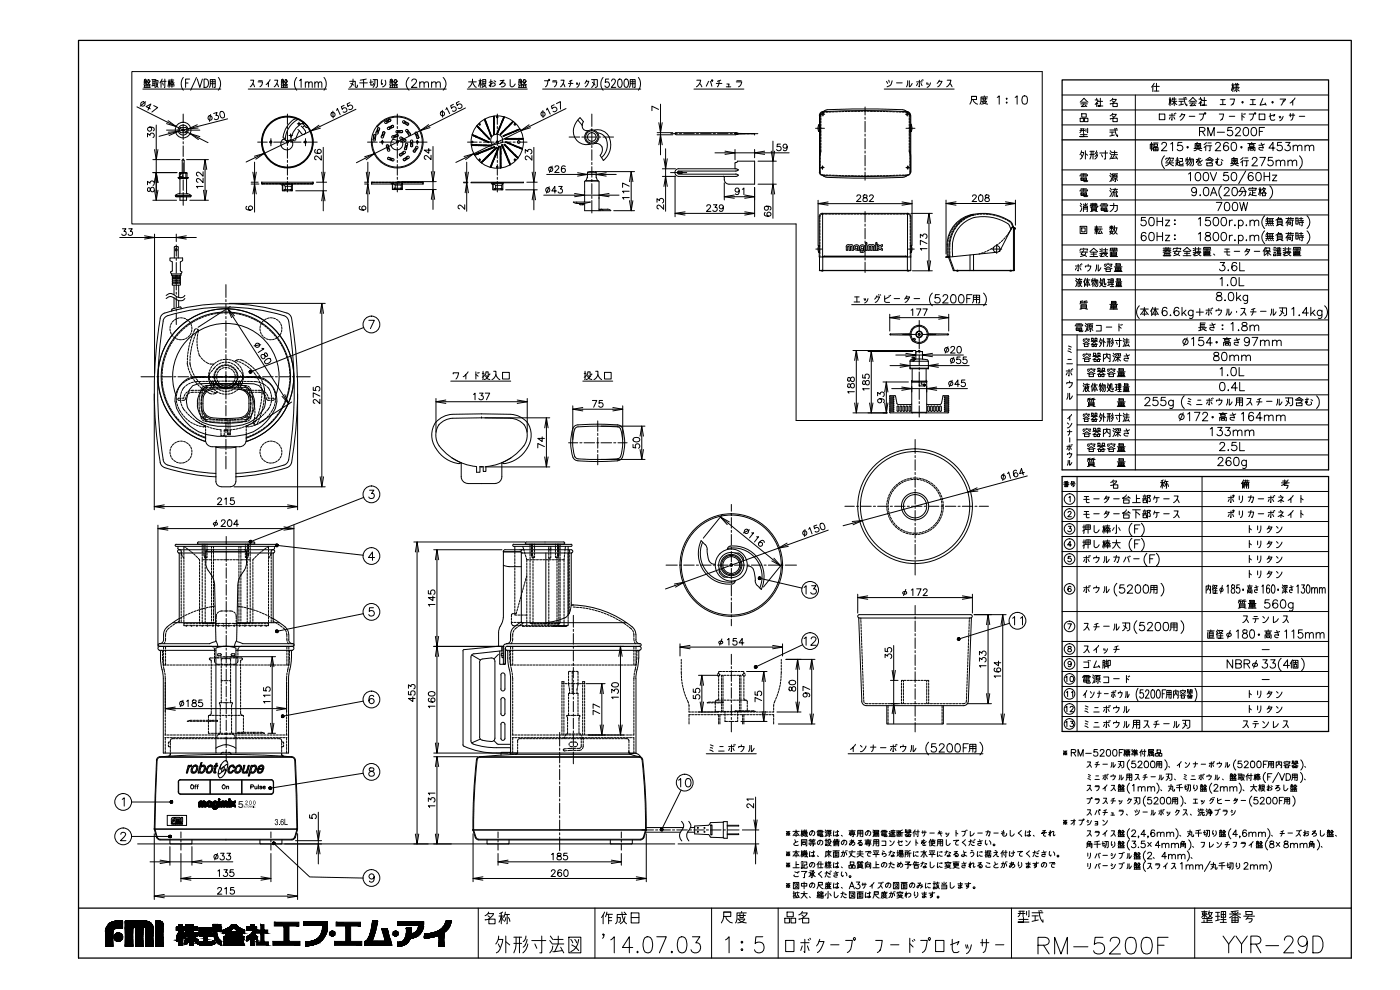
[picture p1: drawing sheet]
<svg xmlns="http://www.w3.org/2000/svg" width="420mm" height="297mm" viewBox="0 0 420 297" stroke-linecap="round" stroke-linejoin="round" font-family="sans-serif">
<defs><g id="words">
<text font-size="3" x="71.5" y="242.3">5</text>
</g></defs>
<g fill="none" stroke="#000" stroke-width=".3">
<path d="M39.6 21.5h273.2v104.7h-73.9v-59h-199.3zM41.1 32.1l21.3 10.7M42.9 26.7h23.4M43.2 25.4l.1-1.5h.6l-.1 1.5M43.2 26.2h1.9M43.3 26.2v-.7h1.6v.7M43.6 24.1l.1 .3M43.7 23.7l-.4 .2M43.7 24.6v.4M43.7 30.5l-1.6 1.3M43.8 25.5v.7M44.1 24.5l-.9 .1"/>
<path d="M44.3 24.7h.6l-.8 .7M44.4 24.8l.2 .4 .5 .2M44.4 25.5v.7M44.9 38.1a.63 .63 0 0 1 .6 .8 .63 .63 0 0 1-.9 .4 .63 .63 0 0 1 0-1.1l.3-.1a.99 .99 0 0 1 1.4 .8l-.3 .4M45.1 24.3l-.2 .2-.1-.6h-.4l-.3 .7M45.1 32.7l-1.3-.7 1.5-.8-.9 1.8M45.6 23.9h1.2M45.9 24.5h.6M45.9 25.1h.6M45.9 23.9v1.9M46.1 31.7l1.2 .6-1.7 1.3M46.5 23.9v2.3"/>
<path d="M46.5 25.6l-.9 .2M46.6 24.2h.8v.2a2.08 2.08 0 0 1-.8 1.8M46.8 24.4l.6 1.8M46.9 37.5v22.6M48.3 24.4l-.3 .5M48.5 24.4h1.4M48.7 23.7l-.4 .7v1.8M48.8 24.9l.2 .6M49.5 23.7v2.5h-.2M50 39h4M50.4 36.2l2.5 1.8-2.9-.9M50.4 24.4h.6"/>
<path d="M50.5 39.7l3-.3-2.8 1.3M50.7 23.9v2.3M50.9 25.8h1.4M50.9 24.9h1.4M51 25.6l-.3-1.2-.3 1.5M51 24h1.1M51.2 25.4h.8M51.2 24.4h.8M51.6 23.7l-.1 .9-.7 .9M51.6 25v1.2M51.7 24.6l.6 .9M54.2 38.2a1.03 1.03 0 0 0 0 1.6"/>
<path d="M54.2 38.3l1.6-.1a1.03 1.03 0 0 1 0 1.6h-1.6M54.7 39h.6M55 34.2v2.6M55 37.4v.7M55 38.7v3.2M55 23.3a3.1 3.1 0 0 0 0 3.8M55.7 24.9h.8M56 39h4M56.9 23.7h-1.2v2.5M59 23.3l-1.8 3.8M59.2 37.4l-2.7 1.3 3-.3M59.2 23.7l.8 2.5 .7-2.5"/>
<path d="M61.2 23.7a1.33 1.33 0 0 1 1.4 .9 1.33 1.33 0 0 1-.4 1.5l-1 .1zM62.9 26.2l.2-.4v-1.9h1.5v2.3h-.4M63.1 24.5h1.5M63.1 25.1h1.5M63.2 34.3l-.3 2.1M63.8 23.9v2.3M64.1 34.1l1-.3-.3 .8a.67 .67 0 0 1 .7 1 .67 .67 0 0 1-1.2 .1M65.5 23.3a2.98 2.98 0 0 1 0 3.8M66.1 33.6a.62 .62 0 0 1 1 .1l.2 .4a.89 .89 0 0 1-.5 1.3 1.24 1.24 0 0 1-.7-1.8zM68.3 35.7l-20.6 5.2M74.5 26.7h23.5M75.2 24.1h.9l-.2 .9-.8 1"/>
<path d="M75.9 25l.5 1M77.5 24.6h1.3a1.56 1.56 0 0 1-.8 1.4M77.6 24.2h1.1M79.9 25.4l.6-.7v1.3M81.1 23.9l-.6 .8M82.4 24.1h.9l-.2 .9-.8 1M83.1 25l.5 1M84.4 25.4l.1-1.5h.6l-.1 1.5M84.4 26.2h1.9M84.5 26.2v-.7h1.6v.7M84.8 24.1l.1 .3M84.9 23.7l-.4 .2"/>
<path d="M84.9 24.6v.4M85.1 25.5v.7M85.3 24.5l-.9 .1M85.5 24.7h.6l-.8 .7M85.6 24.8l.2 .4 .5 .2M85.6 25.5v.7M86.3 24.3l-.2 .2-.1-.6h-.4l-.3 .7M86.3 34.2v3.1M86.3 37.9v.7M86.3 39.2v3.2M88.3 35.7a7.7 7.7 0 0 0-3.3 5.4M89 35.7l-.7 .1"/>
<path d="M89.1 23.3a2.98 2.98 0 0 0 0 3.8M89.2 37.1h1.1M89.4 38.8l1.1 1.3M89.4 35.8a7.2 7.2 0 0 0-3.8 6.2l-.6-.2a1.78 1.78 0 0 0-.4 2.4 1.78 1.78 0 0 0 2.3 .6 1.78 1.78 0 0 0 .9-2.2M89.7 36.6v1.1M89.9 39.3l-.8 1.3-.4 1.5M89.9 24.2l.5-.5v2.5M90.4 37.8a2.66 2.66 0 0 1 1.3 2.2l-.6 .4-.7-.4M90.8 37l-.1 .1M90.9 36.7l-.1 .2M91.1 36.9h.1M91.1 36.9a7.5 7.5 0 0 0-12.1 3.8 7.5 7.5 0 0 0 8.7 9.3 7.5 7.5 0 0 0 4.5-11.9l.1-.3"/>
<path d="M91.1 36.9l.1 .1M91.2 37l.5 .1M91.3 37.1l.8 .6 .1 .5M91.4 37.7l-.6 .5M91.6 25l.3-.3h.7l.1 1.5M91.6 24.6v1.6M92.1 38.2h-.3l-1.1-1.2a7.6 7.6 0 0 0-3.6 5.1M92.3 38.1l-.2 .1M92.7 25l.5-.4 .4 .1 .1 1.5M94.5 25l.4-.4 .5 .1 .1 1.5M94.5 24.6v1.6M95.5 25l.5-.4 .5 .1 .1 1.5"/>
<path d="M95.7 37.6l-2.5 1.7 3-.8M97.2 23.3a2.98 2.98 0 0 1 0 3.8M99.9 33.3l.1 2.1M101 33.1l.2-.5 .9 1.8M103.3 31.6l-.9 .4 .3 .8a.7 .7 0 0 1 1-.5 .7 .7 0 0 1 .3 1 .7 .7 0 0 1-1 .2M104.5 26.7h29.4M104.9 24.4h1.7v1.6l.2 .2 .5-.2v-.5M105 30.8l-.8 .4 .2 .8a.72 .72 0 0 1 1-.5 .72 .72 0 0 1 .3 1 .72 .72 0 0 1-1 .2M105.3 25l.8 .5M105.9 23.7a2.38 2.38 0 0 1-1 2.5M106.8 32.8l-32.9 15.8M107.9 24.9h2.4"/>
<path d="M109.1 23.9v2.3M109.9 23.7l-1.8 .4M111.3 23.9v1.6h.7l.1-.5M112 23.9h1.3v2l-.5 .3M112 24.6l-1.1 .1M112.5 23.9a2.52 2.52 0 0 1-.5 2.3M112.9 39.6l.3-.1 .3 .3M112.9 39.7a.36 .36 0 0 0 .1 .6 .36 .36 0 0 0 .5-.4M113.2 37.8l.1 .1M113.3 39.5l.1-1-.5 1.2M113.3 38a7.5 7.5 0 0 1 12.1 .5 7.5 7.5 0 0 1-4.1 11.4 7.5 7.5 0 0 1-9.6-7.4l-.2 .1M113.6 38.3l-.3 .1"/>
<path d="M113.6 38.3l.3 .3M113.9 38.7l-.4 1.2M113.9 38.7l-.5 .8M114.6 23.9l-.1 .5 .1 1 .2-.4M115.2 39.5l.2 .1M115.2 39.5l-.3 .1M115.4 39.6l.1 .2M115.6 24.1a1.27 1.27 0 0 1-.8 1.9M115.8 36.3l1.2-.6-.8 .7M116.2 36.5l1-.2-1.1 .6M116.6 38.2l.3 .1v.4M116.6 38.2a.36 .36 0 0 0-.3 .5 .36 .36 0 0 0 .6 0"/>
<path d="M116.6 38.2l1.2-.6-.8 .7M116.9 35.7l.3 .1M117 25.4l.1-1.5h.7v1.5h-.1M117 26.2h2.3M117 38.4l1.1-.2-1.2 .5M117.1 26.2v-.7h2v.7M117.2 35.8l.1 .2M117.3 36l-.1 .3M117.5 24.1v.3M117.5 23.7l-.4 .2M117.5 24.6v.4M117.7 37.6l.4 .3"/>
<path d="M117.8 25.5v.7M118 24.5l-1 .1M118.1 37.9l-.1 .2M118.3 24.7h.7l-.9 .7M118.4 24.8l.3 .4 .6 .2M118.4 25.5v.7M119.2 34.2v3.1M119.2 37.9v.7M119.2 39.2v3.2M119.3 24.3l-.3 .2-.1-.6h-.5l-.1 .5-.2 .2M119.7 39.6l1 .2h-1.3M120.6 39.2l.2 .2"/>
<path d="M120.6 39.2h-1.3M120.6 39.2l-.9 .3M120.8 39.6l-.2 .2M120.8 39.4v.2M121.5 36.4v.3l-.4 .2M121.5 36.4a.36 .36 0 0 0-.6 0 .36 .36 0 0 0 .2 .5M121.5 36.4l1.1 .6M121.6 36.8l.7 .8-1.2-.7M121.6 36.8l1 .2M121.9 39.5l.8 1.1-.4-1M122.4 39.5l.8 .6M122.5 39.1l.7 1"/>
<path d="M122.5 37.5h-.2M122.6 37v.5M122.8 23.3a2.54 2.54 0 0 0 0 3.8M123.6 24.3l.5-.6h.4l.5 .5-.3 .8-1.2 1.2h1.6M126 25a.86 .86 0 0 1 1.2-.3l.1 1.5M126 24.6v1.6M127.3 25a.86 .86 0 0 1 1.2-.3l.1 1.5M128.6 37.4l-2.4 1.8 2.9-.9M129.5 25l.6-.4 .6 .1 .1 1.5M129.5 24.6v1.6M130.8 25l.6-.4 .6 .1 .2 1.5M132.7 33.1l.1 2.1"/>
<path d="M133 23.3a2.54 2.54 0 0 1 0 3.8M133.8 32.9l.3-.6 .8 1.8M136.1 31.3l-.9 .4 .3 .8a.7 .7 0 0 1 1-.5 .7 .7 0 0 1 .3 1 .7 .7 0 0 1-1 .2M137.8 30.5l-.9 .4 .3 .8a.72 .72 0 0 1 1-.5 .72 .72 0 0 1 .4 1 .72 .72 0 0 1-1.1 .2M139.7 32.4l-32.7 16.4M140.2 26.7h18M140.6 24.6h2.3M141.8 24.6l.8 1.4 .3 .2M141.8 23.7a2.51 2.51 0 0 1-1.2 2.5M143.1 37.7l.2 .2M143.2 37.9h-.1M143.2 37.7l-.1 .2z"/>
<path d="M143.4 38l.1 .1M143.4 38v.2M143.5 38.1l-.1 .1M143.7 38.2l.1 .2M143.7 38.2l-.1 .3 .1-.1M143.7 38.2v.2M143.7 38.4l-.1 .1M143.7 24.2h.9M143.9 38.5l.1 .2h-.2M143.9 38.5l-.1 .2M144.1 38.7l.2 .2M144.1 38.7v.3"/>
<path d="M144.1 38.7l.1 .2M144.1 23.7v2.5M144.2 38.9l-.1 .1M144.4 39l.1 .1M144.4 39l-.1 .2 .1-.1M144.4 39v.1M144.4 39.1l-.1 .1M144.5 25.5l-.4-1.3-.5 1.7M144.6 39.2l.1 .2M144.6 39.3l.2 .1-.2 .1zM144.7 39.4l-.1 .1M144.8 39.5l.2 .2"/>
<path d="M144.9 39.5l.1 .2h-.2zM144.9 25.1h.9v-1.2h-.9v2.1M144.9 39.6l-.1 .1M144.9 24.5h.9M145.1 39.8l.1 .1M145.1 39.8l.1 .1-.2 .1zM145.1 39.9l-.1 .1M145.2 25.1l.8 1.1M145.3 25.9l-.7 .3M145.4 36l.1-.2zM145.5 35.8l.1 .2M145.5 35.9l-.1 .1"/>
<path d="M145.6 36.1l.1 .2M145.7 36.3h-.2M145.7 36.1v.2M145.7 36.1l-.2 .2M145.7 36.9l.2-.1zM145.8 36.4v.2M145.8 36.5l-.2 .1 .2-.1M145.8 36.5h.1M145.8 36.5l-.2 .1M145.8 25.5l-.3 .3M145.9 36.8l.1 .2M145.9 36.9h-.2"/>
<path d="M146 37.6l.2-.2zM146 37.1l.1 .2M146 37.2l-.1 .1M146 37.1l-.1 .2M146 37.1v.1M146.1 37.4l.1 .2M146.2 37.6h-.2M146.3 37.7v.2M146.3 37.8l-.2 .1h.2M146.3 37.9h-.2M146.3 37.8v.1M146.4 38.1l.1 .2"/>
<path d="M146.4 38.1l.1 .2-.3-.1zM146.4 38.2h-.2M146.5 38.4l.1 .2M146.5 38.5l-.1 .1M146.6 38.7l.1 .2M146.6 39.2l.2-.1v.2zM146.6 38.8l-.1 .1M146.7 38.7l-.2 .2zM146.7 39.1l.1 .2M146.8 39.2h-.2M146.9 39.4v.2M146.9 39.5l-.1 .1"/>
<path d="M146.9 39.4l.1 .2h-.2zM147 39.7l.1 .2M147 39.8l-.1 .1M147 39.7l-.1 .2M147 39.7v.1M147.3 23.9v2.1l-.5-.3 1.1-.8h.4l.3 .3-.2 .5-.6 .2M147.8 24.4l-1 .3M148.1 35.4h.1M148.1 35.7l.2-.1v.2zM148.1 35h.1M148.1 36h.1M148.1 37.4h.2v.2z"/>
<path d="M148.1 36.4h.1M148.1 38.5l.2-.1v.2zM148.1 37.8l.2-.1v.2zM148.1 39.9l.2-.1v.2zM148.1 39.6l.2-.1v.1zM148.1 39.2h.1M148.1 38.5h.1M148.1 35.7h.1M148.1 36.8h.1M148.1 37.4h.1M148.1 37.1h.1M148.1 38.8h.1"/>
<path d="M148.1 38.2h.1M148.1 37.8h.1M148.1 39.6h.1M148.1 39.9h.1M148.3 35.6v.2M148.3 35.2v.2M148.3 34.9v.2M148.3 35.9v.2M148.3 36.3v.2M148.3 37.7v.2M148.3 37.3v.2M148.3 37v.2"/>
<path d="M148.3 36.6v.2M148.3 39.1v.2M148.3 38.7v.2M148.3 38.4v.2M148.3 38v.2M148.3 39.8v.2M148.3 39.4v.2M148.3 34.9l-.2 .1M148.3 36h-.2M148.3 37l-.1 .1M148.3 36.6l-.1 .2M148.3 38.7l-.1 .1"/>
<path d="M148.3 38l-.1 .2M148.3 24.2l.5 .4M148.3 35.2l-.1 .2M148.3 35.2l-.2 .2M148.3 39.1l-.2 .1M148.3 39.1l-.1 .1M149.1 40h.2v.1zM149.1 40l.2 .1M149.3 39.7h.1M149.3 34.2v3.1M149.3 37.9v.7M149.3 39.2v3.2"/>
<path d="M149.3 39.9l-.1 .2 .1-.1M149.4 39.3l.1 .1M149.4 39.6v.2M149.5 39.6l-.1 .1M149.5 39l.1 .1M149.6 39.3l-.1 .2M149.6 39.3l-.1 .1M149.6 38.7h.2M149.7 39l-.1 .2M149.8 38.4h.1M149.8 38.7l-.1 .2M149.8 38.7h.1"/>
<path d="M149.9 38h.2v.2zM149.9 38l.2 .1M150 38.4h-.2h.1M150 38.4h-.1M150 38.3l-.1 .2M150.1 37.7h.2l-.1 .2zM150.1 37.7l.1 .1M150.1 24.2l1.2-.1-1.3 1.3 .8-.5h.5l.3 .3a.92 .92 0 0 1-1.2 .8M150.1 38l-.1 .2M150.2 37.4h.2l-.1 .2zM150.2 37.4l.1 .1M150.2 37.7v.2"/>
<path d="M150.3 37.1h.2l-.1 .2zM150.3 37.1h.1M150.4 37.4l-.1 .2M150.4 39.9l.2 .1-.2 .1zM150.4 39.9l.1 .1M150.4 36.8h.3l-.1 .1zM150.4 36.8h.2M150.5 37l-.1 .2M150.6 36.4l.1 .1M150.6 36.4h.2M150.6 39.9l-.2 .2M150.6 39.6l.1 .2"/>
<path d="M150.6 36.7l-.1 .2M150.7 36.1h.2zM150.7 36.1l.2 .1M150.8 36.4l-.1 .1M150.8 36.4l-.1 .2M150.8 35.8h.3l-.1 .2zM150.8 39.7l-.2-.1 .1 .2M150.8 35.8h.2M150.8 39.7l-.1 .1M150.9 39.4l.1 .1M150.9 39.4l.2 .1M150.9 36l-.1 .2"/>
<path d="M151 35.4l.1 .1M151 35.4h.2M151.1 35.8l-.1 .1M151.1 39.5h-.1M151.1 39.5l-.2 .1M151.1 35.2h.1M151.1 39.1l.1 .2M151.2 35.4l-.1 .2M151.2 35.4l-.1 .1M151.3 39.2l-.2 .2M151.3 35.1l-.1 .2M151.3 35.1l-.2 .1"/>
<path d="M151.3 39.2l-.2-.1 .1 .2M151.3 39.2l-.1 .1M151.4 38.9l.1 .1M151.6 38.9l-.2 .2M151.6 39l-.2-.1 .1 .1M151.6 39h-.1M151.6 38.7h.2l-.1 .2zM151.6 38.7h.1M151.8 38.7l-.1 .1M151.9 38.4l.2 .1-.2 .1zM151.9 38.4l.1 .1M152.1 38.4l-.2 .2"/>
<path d="M152.1 38.2h.2l-.1 .2zM152.1 38.2l.1 .1M152.3 38.2l-.1 .1M152.3 37.9l.2 .1M152.6 38l-.3-.1 .2 .1M152.6 38h-.1M152.6 37.9l-.2 .2M152.6 37.6l.1 .2M152.6 40l.1 .1M152.8 37.7l-.2-.1 .1 .2M152.8 37.7l-.1 .1M152.8 37.7l-.1 .2"/>
<path d="M152.9 37.4l.1 .1M153 39.8v.2M153 37.5l-.1 .1M153.1 37.2h.2M153.1 37.2l.1 .1M153.1 23.9v1.8l.3 .3a1.15 1.15 0 0 0 1.2-.8M153.1 40l-.2 .1M153.3 39.7l.1 .2zM153.3 39.7l.1 .2M153.3 37.2l-.2 .2M153.4 36.9l.2 .1-.2 .1zM153.4 36.9v.1"/>
<path d="M153.4 39.9l-.2 .1M153.5 37l-.1 .1M153.6 36.7l.1 .1M153.6 39.6l.1 .1M153.7 39.7h.1M153.8 39.7l-.2 .1M153.8 36.7l-.2 .2M153.8 36.4l.2 .1M153.8 36.4l.2 .1zM154 39.5l.1 .1-.2 .1zM154 39.5v.1M154 36.5l-.1 .1"/>
<path d="M154.1 39.6l-.2 .1M154.2 39.3l.1 .2M154.3 39.5l-.1-.2 .2 .2M154.3 39.5h.1M154.4 39.4l-.2 .1M154.6 39.2v.1M154.6 39.2l.2 .1M154.6 39.3h.2M154.7 39.3l-.1 .1M154.9 39l.2 .2zM154.9 39l.1 .2M155 39.2l-.2 .1"/>
<path d="M155.2 38.9l.1 .2M155.4 39.1h-.2M155.6 38.8v.1M155.6 25.4l.2-1.5h.7v1.5h-.1M155.6 26.2h2.4M155.7 38.9l-.2 .1M155.8 26.2v-.7h2v.7M155.9 38.7v.1M155.9 38.7l.2 .1zM156 38.8l-.2 .1M156.1 24.1l.1 .3M156.2 24.6v.4"/>
<path d="M156.2 23.7l-.4 .2M156.4 25.5v.7M156.7 24.5l-1.1 .1M157 24.7h.7l-.9 .7M157.1 24.8l.3 .4 .6 .2M157.1 25.5v.7M158 24.3l-.3 .2-.1-.6h-.5l-.1 .5-.2 .2M158.8 37.4l-2.5 1.8 2.9-.9M162.8 26.7h29.5M162.9 33.2l.1 2.1M163.4 24.2h1.1a1.86 1.86 0 0 1-.8 1.8M164 33l.2-.6 .9 1.8"/>
<path d="M165.8 24.6h1.3a1.65 1.65 0 0 1-.7 1.4M165.9 24.2h1.1M166.3 31.4l-.8 .4 .2 .9a.72 .72 0 0 1 1-.6 .72 .72 0 0 1 .3 1.1 .72 .72 0 0 1-1 .2M167 31.1l1.2-.6v2.2M168.3 24.1h1l-.3 .9-.8 1M169 25l.5 1M169.9 32.6l-33.1 16.1M170.6 25h1.3M171.3 24.2v.8l-.4 1M171.7 24.1l-.8 .3M172.1 38.9a4 4 0 0 0 5.1 4.3M173 24.9l.1 .5"/>
<path d="M173.3 24.9l.1 .5M173.4 36l1.4 1.6M173.9 24.9l-.2 .8-.6 .5M174 35.4l-1.1 1.3-.8 2.2M174 35.4h.2M174.2 35.4l.9 1.1-.4 1.3M174.7 37.8a1.43 1.43 0 0 0 1.9 1.4M175.5 25l.4-.6h.8l-.5 1.1-.5 .5M176.1 24.1l-.2 .3M177.5 23.9h1.8v2l-.7 .3M177.6 34.2v3.7M177.6 38.6v.6"/>
<path d="M177.6 39.8v3.2M177.8 24.7l.8 .8M178.3 23.9a2.13 2.13 0 0 1-.8 2.3M178.3 39.1a3.9 3.9 0 0 1 4.5 2M179.3 39.9l1.5 .5 1.1 1.2M181 23.3a2.98 2.98 0 0 0 0 3.8M182.7 23.7h-.9l-.2 1.1a.78 .78 0 0 1 1.1 0 .78 .78 0 0 1 0 1.1 .78 .78 0 0 1-1.1 .1v-.2M183.5 24.3l.4-.6 .6 .1 .2 .4-.3 .8-.9 1.2h1.3M185.7 23.8l.4-.1a1.59 1.59 0 0 1 0 2.5h-.1a1.79 1.79 0 0 1-.3-2.4zM187.6 23.8l.4-.1a1.59 1.59 0 0 1 0 2.5h-.1a1.79 1.79 0 0 1-.3-2.4zM188.9 26.2l.2-.4v-1.9h1.5v2.3h-.4M189.1 24.5h1.5"/>
<path d="M189.1 25.1h1.5M189.9 23.9v2.3M191.6 23.3a3.1 3.1 0 0 1 0 3.8M197.2 39.8h4.7M197.6 32.8l-1.9-1v1.4M197.7 36.8l.5 3 .5-3M198.2 31.3v15.2M202.9 39.8l-.3 .3 .3 .3M202.9 39.8h17.9M208.3 26.7h15M209.1 24.1h1.2l-.3 .9-1 1M210 25l.6 1"/>
<path d="M212.6 24.4l-.7 1.5M213.1 24.4l.5 1.5M215 25h1.6M215.8 24.2v.8l-.5 1M216.3 24.1l-1 .3M218 26h1.3M218.1 25.2h.7l-.2 .8M220.6 40h-.1M220.8 39.8h.3M221 24.6h1.6a1.67 1.67 0 0 1-1 1.4M221.1 24.2h1.3M221.2 39.8l.4 .2"/>
<path d="M244.8 38.5h2.6M245.8 37.4l.1 .1M245.8 37.4a1.61 1.61 0 0 0 0 2.1M245.9 37.5v.4M245.9 39.1l-.1 .4M245.9 37.5l-.1 2M245.9 39v.1M245.9 34.7v17M246.1 35.7v.7M246.1 36.7v.6M246.1 37.6v.7M246.1 38.6v.6"/>
<path d="M246.1 39.6v.6M246.2 35.3v.7M246.2 36.3v.6M246.2 37.2v.7M246.2 38v1.8M246.3 34.1l-.2 1.3M246.4 33.9l-.2 1.1M246.4 35.3v.7M246.4 36.3v.6M246.4 37.2v.7M246.4 38.2v.6M246.4 39.1v.7"/>
<path d="M246.5 34.3h1M246.5 34.1l-.1 .9M246.7 34.3l.4 .2M246.8 34.1l.5 .2M247 33.8v1M247.1 33.5a1.21 1.21 0 0 0-1.2 1.2M247.1 33.7l-.4 .1M247.1 33.5l-.5 .2M247.1 33.5a230.4 230.4 0 0 1 25 0M247.1 33.7l-.6 .2M247.1 33.7h.5M248.5 33.6l-.6 .1"/>
<path d="M249.5 33.6h-.7M250.4 33.5l-.6 .1M250.7 33.5h.7M251.7 33.5h.6M253.3 33.5h-.7M253.6 33.5h.6M255.2 33.4l-.7 .1M255.5 33.4h.6M256.4 33.4h.7M257.4 33.4h.6M258.3 33.4h.7M259.3 33.4h.7"/>
<path d="M259.6 32.1v2.4M259.6 35.2v.6M259.6 36.4v3.2M260.3 33.4h.6M261.2 33.4h.7M262.2 33.4h.6M263.1 33.4h.7M264.1 33.4l.6 .1M265 33.5h.7M265.4 26.7h21M266 33.5h.6M266.1 24.4l.3 .6"/>
<path d="M266.7 24.1l.2 .6M266.9 33.5h.7M267.7 24.2a1.72 1.72 0 0 1-1.5 1.8M267.9 33.5h.6M268.8 33.5l.7 .1M269.1 24.9h1.6M269.8 33.6h.6M270.7 33.6l.7 .1M271.7 33.7h.4M271.8 34.3h1M271.9 38.5h2.7M272 34.3l.4 .2"/>
<path d="M272.1 33.5a1.21 1.21 0 0 1 1.2 1.2M272.1 33.5l-1.1-.6a200.8 200.8 0 0 0-23.1 .1l-.8 .5M272.1 33.7l.4 .1M272.1 33.5l.6 .2M272.1 33.7l.6 .2M272.1 34.1h.4l.1 .2M272.3 33.8v1M272.4 24.2v1l-.3 .8M272.7 34.1l.2 .9M272.9 33.9l.2 1.1M272.9 35.3v.7M272.9 36.3v.6"/>
<path d="M272.9 37.2v.7M272.9 38.2v.6M272.9 39.1v.7M272.9 34.1l.2 1.3M272.9 24.2v1.8l.3-.1 .6-.9M273.1 35.3v10.6M273.3 39l.1 .1M273.3 39.4l.1 .1M273.3 34.7v17v-5.1l-.2-1.2M273.4 37.5l-.1 .4M273.4 39.1v.3M273.4 37.5h.1"/>
<path d="M273.4 39.5h.1M273.5 37.5v2M273.5 37.5l.2 1.2-.3 .8M273.5 37.5h-.2M275.1 24.6h1.6M275.4 25l-.3 .7M275.9 24.1v1.9l-.2-.1M276.4 25l.3 .7M276.6 24.1l.1 .1M276.9 23.9l.2 .2M278.1 24.9l.1 .5M278.4 24.9l.2 .5"/>
<path d="M279.3 24.9a1.63 1.63 0 0 1-1.1 1.3M281.2 25l.6-.6h.9l-.6 1.1-.7 .5M281.9 24.1l-.1 .3M284.3 24.1h1.1l-.3 .9-1 1M285.1 25l.6 1M291.6 29.9h1.5v-1h-1.5v1.1l-.5 1.3M291.6 28.9h1.5M292.1 29.9l.2 .6 1.1 .8M294.6 30.4h1.5l-.6 .6-.9 .3M294.6 29.6h1.6M294.8 30.4l.5 .6 1.1 .3M295 29.3v.8h.8v-.8"/>
<path d="M295.4 28.8v.3M296.4 29.1h-2v1.3l-.3 .9M299.3 29.2l.6-.4v2.5M304.7 29.2l.6-.4v2.5M307 28.9a.85 .85 0 0 1 1.3 .3v.6a1.07 1.07 0 0 1-.7 1.5h-.2a1.6 1.6 0 0 1-.4-2.4zM318.8 28.5h79.9M318.8 33h79.9M318.8 37.5h79.9M324.1 39.1h1.5M324.2 35.5h.9v1h-.9zM324.2 30.7l1.1-1.2 1.2 1.2M324.3 38.7h1.1"/>
<path d="M324.3 31.2h2M324.5 38.7v.5l-.4 .6M324.6 30.7h1.4M324.6 34.1h1.4v1.1h-1.4zM325.1 38.7v1.1M325.2 40v1h-1.1h2.3M325.3 31.2l-.8 .8 1.4-.2M325.5 35.5h1v1h-1zM325.7 31.6l.5 .4M325.9 38.7v.8M326.4 38.5l-.1 1.3M328.7 30h.8v.3l-.8 1"/>
<path d="M329.1 29.5v.5M329.5 31.2l-.4-.4v1.2M329.6 30.4h1.3M330.2 29.5v2.3h-.7h1.5M333.1 39.6h1.3M333.1 39h2.3M333.1 35.7h.2M333.1 31.2h.2M333.7 39.6v1.1M333.8 34.3h1.2a2.1 2.1 0 0 1-1.7 1.4M333.8 29.8h1.2a2.1 2.1 0 0 1-1.7 1.4M333.8 34.8l.4 .3"/>
<path d="M333.8 30.3l.4 .3M334 34l-.9 .8M334 29.5l-.9 .8M334 35.5h1.3v1h-1.3zM334 31h1.3v1h-1.3zM334.6 38.5a3.7 3.7 0 0 0 .8 2.5v-.5M334.9 38.5l.3 .2M340.7 28.5v112.5M346 25.7l-.4 .4M346.2 25.9h1.7M346.4 27.3h1.4M346.4 25l-.4 .7v1.8"/>
<path d="M347.1 25v2.3M347.9 34.2h1.7v1.7h-1.7zM350.9 29.7h.5M350.9 34.6h1.7M351.1 29.2v2.5M351.2 35.1l-.3 .6M351.4 31.1l-.3-1.4-.3 1.7M351.6 31.4l.5-.3 .3-.7 .3 .7 .5 .3M351.6 30.4h1.6M351.7 34.1v2l-.1-.2M351.9 29.7h1.1M352 29.4l-.4 .8"/>
<path d="M352.2 35.1l.4 .6M352.4 29.2v2.5M352.4 34.1l.2 .1M352.7 33.9l.2 .2M353.8 30.4h1.4M353.8 29.7h2.4M354.1 35.1l.5-.7h1l-.7 1.2-.7 .5M354.5 30.4v1M354.7 34.1l-.1 .3M355.2 31.3l-1.4 .3M355.3 29.2a3.2 3.2 0 0 0 .9 2.5v-.4M355.7 29.2l.3 .2"/>
<path d="M356.8 30.4l1.2-1.2 1.1 1.2M356.9 34.9h1.7M357 30.9h2M357.3 30.4h1.4M358 30.9l-.8 .8 1.4-.1M358.3 31.3l.5 .4M359.8 29.7h.9v.4l-.9 1M359.9 34.2h1.4a1.68 1.68 0 0 1-1.1 1.9M360 39.4l1.4-.1 .2-.6-.6-.5h-1v2.5M360.3 29.2v.5M360.7 30.9l-.4-.3v1.1M360.8 30.2h1.3"/>
<path d="M360.8 39.4l.8 1.3M361.4 29.2v2.4h-.7h1.4M365.3 39.7h2.2M365.9 34.2h1.3l-.3 1.4M366.2 31.4h1.6M366.3 29.9h1.4M366.8 35.7l.1-.1-.6 .5M367 29.9v1.5M368.9 34.9h1.7M369.2 29.7h1.3l-.4 1.4M369.6 25.5h.8M369.7 38.2h-1.2l-.1 1.1a.89 .89 0 0 1 1.3-.1 .89 .89 0 0 1-.1 1.4 .89 .89 0 0 1-1.3-.3"/>
<path d="M370 31.3l.1-.2-.6 .5M370 25v2.5M370.3 26.8l-.3-1.3-.4 1.6M370.4 26.3h1.5M370.5 25.3h1.3M370.6 25.8h1.1M370.6 26.6l.2 .2M370.8 27l-.4 .3M370.8 38.8l.5-.6h.5l.4 .5-.3 .9-1.2 1.1h1.6M370.8 25l.2 .3M371.2 25.3l-.2 2.2M371.5 27l.4 .3"/>
<path d="M371.5 25l-.3 .3M371.7 26.6l-.2 .2M372.7 34.7l.7 .5M372.7 33.9v2.2M373.2 34.2l.2 .2M373.5 38.4a.8 .8 0 0 1 1.1 .3l.1 .6a1.09 1.09 0 0 1-.7 1.4h-.2a1.55 1.55 0 0 1-.3-2.3zM373.6 34.1l.1 .1M374.9 34.2h1.3a1.68 1.68 0 0 1-1 1.9M375.1 31.4h1.7M375.3 29.9h1.4M375.8 38.4a.8 .8 0 0 1 1.2 .3 1.26 1.26 0 0 1-.8 2 1.55 1.55 0 0 1-.4-2.3zM376 29.9v1.5"/>
<path d="M377.9 34.2h1.7v1.7h-1.7zM377.9 39.4h1M379 29.6l-.9 2 1.7-.3M379.5 38.2h-1.6v2.5M379.7 30.9l.3 .7M380.9 34.9l1.7-.5-.3 .5M381.2 34.1l.2 1.8 .2 .2 1-.2M383.9 34.9l.2 .5M384.2 29.7h1.6l-.6 .9M384.2 34.9l.2 .5M385.1 34.9a1.63 1.63 0 0 1-1 1.4M385.2 30.1l-.7 1.5"/>
<path d="M386.9 34.6h1.7M387.2 30.9l.8-.7v1.4M387.3 34.1v1M388.1 34.1l-.2 1.5-.5 .5M388.6 29.4l-.6 .8M389.9 34.9h1.7M44.3 55.4v-1l.7 .6a.67 .67 0 0 1 1.1-.5 .67 .67 0 0 1-.2 1.1M44.3 41.1v-1.1l.7 .6a.68 .68 0 0 1 1.1-.5 .68 .68 0 0 1-.2 1.2M44.4 56.4a.72 .72 0 0 0 .2 1.1l.3-.2 .3-.8 .4-.3a.66 .66 0 0 1 .7 .8 .66 .66 0 0 1-.9 .5l-.5-1.1zM45.9 51.8h7.3M45.9 47.9h8.1M46.4 57.1l.5 3 .5-3"/>
<path d="M46.4 54.8l.5-3 .5 3M46.4 44.9l.5 3 .5-3M52.6 58.9h4.7l-.2 .2h-4.3zM53.5 53.3l.5 .5v4.2M53.5 53.3v.1M53.5 53.2v.1M53.7 53.6h2.6M53.8 58.1l-1.2 .5M53.8 53.3v-1.3h2.3v1.3M54 57.9l-.2 .3 2.4-.1-.2-.2M54 59.1v1h2v-1M54.2 52v.2"/>
<path d="M54.4 51.7l-.2 .2M54.6 48.2l.4-.3 .3 .3v3.6M54.7 53h-.8l.3-.8h.8l-.3 1.1M54.7 48.2v3.6M55 42.5v.7M55 43.8v3.2M55 47.6v.6M55 48.9v3.1M55 52.7v.6M55 53.9v3.2M55 57.8v.6M55 59v2.6"/>
<path d="M55.5 51.7l.2 .2M55.8 52v1.3M55.9 51.7l.2 .2M56 51.8l-2-.1-.2 .2M56 47.9h6.6M56.2 58.1l1.1 .5M56.4 53.2l-2.9 .1M56.5 53.3l-.5 .5v4.2M56.5 53.3v.1M57.3 58.7v.2M57.3 58.7h-4.7v.2M60 41l-2.9-.9 2.4 1.8"/>
<path d="M60.9 55.9h-1.9l.3 .5M60.9 53.4v1.4l-1.4-1.2-.5 .3v.6l.4 .2M60.9 51.5v1.4l-1.4-1.2-.5 .3v.6l.4 .2M61.1 57.1l.4 3 .5-3M61.1 50.9l.4-3 .5 3M61.5 47.9v12.2M75.4 54.7h2.1M75.4 55.2h2.3M75.9 51.7l.5 3 .5-3M75.9 58.2l.5-3 .5 3M76.4 46.9l2.9-.9-2.5 1.8M76.4 48.7v14.9"/>
<path d="M77.3 42.6h2.9M78.6 54.7v.4l.9-.1M79.5 55.1l-.9 .1h15.3l-.9-.1M79.8 55h.6M79.8 55.1h.7M80.8 55h.6M80.8 55.1h.6M80.8 42.6h.7M81.3 41.6v2.1M81.7 55h.6M81.7 55.1h.7M82.1 42.6h3.2"/>
<path d="M82.7 55h.6M82.7 55.1h.6M83.6 55h.6M83.6 55.1h.7M84.3 55.2l.4 .4M84.6 55h.6M84.6 55.1h.6M85 41.1l.2 .3M85.2 41.5l.5 .1M85.3 57.1l-.2 .1M85.3 56.9h-.1M85.5 55h1.5"/>
<path d="M85.5 57.1l-.1 .1M85.5 55.1h1.5M85.6 56.9h-.1M85.6 55.9h1.8v1M85.6 55.9l-.7-.6h2.8l-.3 .6M85.6 55.9v1.2M85.6 42l.2 .2 1.4-.1M85.9 42.6h.7M86.3 43v.7M86.3 44.3v3.2M86.3 48.1v.6M86.3 49.4v3.1"/>
<path d="M86.3 53.2v.6M86.3 54.5v3.1M86.3 42.1l1.5 .5M86.7 40.7h1.1M87.2 56.9v.2M87.2 42.6h3.2M87.2 57.1l.2 .1M87.2 40.1v1.1M87.3 55.1l.6 .1M87.3 42l1.2 .3M87.3 55h.7M87.5 56.9h.1"/>
<path d="M87.5 57.1l.2 .1M87.5 56.9h-2.2v.2M87.6 57v.1M87.7 55.3v1.9h-3l.2-1.9v1.9M87.9 55.2l-.2 .3M88.3 55h.6M88.3 55.1h.6M88.8 57.2h9.2M89.2 55.1h.6M89.2 55h.7M90.2 55h.6M90.2 55.1h.6"/>
<path d="M91 42.6h.6M91.1 55.1h.6M91.1 55h.7M91.7 41.6v2.1M92.1 55h.6M92.1 55.1h.6M92.3 42.6h2.9M93.9 54.7v.4l-.9-.1M94 55.1l-.1 .1M94 55.1v-.4h-15.5l.1 .5M94.7 44.9l-.2 .1a.64 .64 0 0 0 .3 .9h1.3a.62 .62 0 0 0 .1-.9 .62 .62 0 0 0-1 .2 .62 .62 0 0 0 .5 .8M95 54.7h3"/>
<path d="M96.4 46.7v1.4l-1.4-1.3-.6 .4 .1 .6 .4 .1M96.5 51.7l.5 3 .5-3M97 44.2v19.1M109.4 47l2.9-.9-2.4 1.8M109.4 54.7h1.2M109.4 55.2h1.1M109.9 51.7l.5 3 .5-3M109.9 58.2l.5-3 .5 3M110.3 42.6h2.9M110.4 48.7v14.9M111.5 54.8v.4h15.5v-.4M111.6 54.6l-.2 .1"/>
<path d="M111.6 54.7h15.1M111.7 54.7h.8M112.3 41.5l-.1-1-.2 1.3M112.4 40.3l-.2 .2M112.4 40.4l.4 .2M112.5 54.8h-.9v.4M112.8 40.6l-.4 .9M112.8 40.6l-.2 1.3M112.8 54.8h.6M113.7 54.8h.7M113.9 42.6h.6M114.7 54.8h.6"/>
<path d="M114.8 42.1v1.2M114.8 40.7l.1-1.1-.4 1.3M114.9 40.7l.6-.9-.4 1.3M115.1 42.6h3.2M115.6 54.8h.7M116.3 45a.36 .36 0 0 0 .3 .4 .36 .36 0 0 0 .4-.3 .36 .36 0 0 0-.3-.4l-.5 .3M116.4 47.3v.5M116.4 44.6l-.5-.8 .4 1.2M116.5 43.6l-.2-.1-.4 .2M116.5 43.6l.4 1.2M116.5 43.6l.1 1M116.6 54.8h.7l.3 .4"/>
<path d="M116.7 47.2l-.3 .1M116.7 47.2l.8 .6M116.7 47.2l1.2 .4M117.5 47.9l-1.1-.1 1.3 .4M117.5 54.8h.7M117.6 55.2h.1M118 40.8l1.2-.5-.9 .6M118.2 54.9h-.4l.8 .6M118.3 56.7l-.2 .1M118.3 56.4v.1M118.3 41l1.1-.1-1.2 .5M118.5 54.8h1.5"/>
<path d="M118.5 54.9h.7M118.6 56.7l-.2 .1M118.6 56.4v.3M118.6 55.5h1.8v1M118.6 55.5v1M118.9 42.6h.7M119.2 40.3l.2 .1M119.2 43v.7M119.2 44.3v3.2M119.2 48.1v.6M119.2 49.4v3.1M119.2 53.2v.6"/>
<path d="M119.2 54.5v3.1M119.5 40.4v.3M119.5 54.9h.6M119.5 40.6l-.1 .3M119.6 54.7v-.2l1.2 .2M119.9 46.2l.1 .5M120 46.7l.3 .1M120.2 56.4l.1 .3M120.2 42.6h3.2M120.3 56.7l.1 .1M120.3 54.8h.6M120.4 55.5l.4-.6v2h-3v-2v2"/>
<path d="M120.4 54.9h.4M120.5 56.4l.1 .3M120.5 56.5h-2.2v.2M120.6 56.7l.1 .1M120.6 54.5h10.3M120.6 41.2v.4l-.3 .2M120.6 41.2a.36 .36 0 0 0-.6 .1 .36 .36 0 0 0 .3 .5M120.6 41.2l1.1 .7-.9-.3M120.7 41.7l.7 .7-1.1-.6M120.8 42.6a1.78 1.78 0 0 1-.9 2.2 1.78 1.78 0 0 1-2.3-.6 1.78 1.78 0 0 1 .4-2.4l2.8 .8M120.9 54.8l-.1 .3M121 46l-.7 .8 1.1-.7a.36 .36 0 0 0 .2-.6 .36 .36 0 0 0-.6 0v.4l.3 .2"/>
<path d="M121.1 45.6l-1.1 .6 .9-.3M121.1 47.7v.5M121.1 48.1l.3 .1M121.3 54.8h.6M121.4 44.6l.1 .2M121.7 43.4l.2 .2 .4-.1M121.7 43.4a.36 .36 0 0 1 .4-.4 .36 .36 0 0 1 .2 .5M121.7 42.3l-.3 .1M121.7 43.4l-.3 1.2M121.7 41.9l.1 .2M121.7 56.9h9.2M121.8 42.1l-.1 .2"/>
<path d="M121.9 43.7l-.5 .9M122 44.8l-.5 .1M122 43.8v1M122.1 47.4l-1 .3M122.1 47.5l-.7 .7 1.1-.6M122.2 47l-1.1 .7M122.2 54.8h.6M122.3 43.5l-.3 1.3M123.2 40.4l-.5 .1M123.2 54.8h.6M123.2 40.1l-.1 .3M123.2 43.8l.2 .2"/>
<path d="M123.2 42.6v1.2M123.4 44h.3M123.5 42.9l-.3 .9M123.8 43.8l-.2 .2M123.9 42.5v1.3l-.3-.9M123.9 42.5a.36 .36 0 0 0-.4-.5 .36 .36 0 0 0-.3 .5M123.9 42.5l-.4 .2-.3-.2M124 45.2l.1 .3M124 42.6h.7M124.1 45.5l.1 .1M124.1 54.8h.6M124.5 45.6l-.3 .1"/>
<path d="M124.7 40.2l.4 1.3-.1-1.1M124.7 44.2a.36 .36 0 0 1 .6-.3 .36 .36 0 0 1 0 .6M124.7 44.2l.2 .3h.4M124.8 44.2l-.8 1.1M124.8 44.6l-.8 .7M125.1 54.8h.6M125.1 41.4l.5 .1M125.3 42.1v1.2M125.3 42.6h2.9M125.3 40l.4 1.2-.6-.8M125.3 44.5l-.8 1.1 .4-.9M125.7 41.2l-.1 .2"/>
<path d="M126 54.8h.9v.4M126.9 54.6l.1 .1M128.7 44.5v1.5l-1.4-.9h2.1M129.4 46.6v1.3l-1-.9-.7-.3-.4 .3v.4l.5 .4M129.4 59.8l.5-2.9 .6 2.9M129.4 51.5l.5 3 .6-3M129.9 44v18.8M139.1 54.7h1.3M139.1 54.8h1.3M139.3 47l2.9-.9-2.5 1.8M139.6 51.7l.5 3 .5-3M139.6 57.8l.5-3 .5 3"/>
<path d="M140.1 48.7v14.7M140.3 42.6h2.9M141.4 54.7h15.7v.1h-15.7zM141.5 43.5h.2M141.5 43.5l.1 .2zM141.6 43.5v.2M141.7 40.4l.2 .1M141.8 40.4v.3v-.2M141.8 40.4v.3M141.8 43.5h.2M141.9 43.5v.2M142.1 40.5l.2 .1"/>
<path d="M142.1 40.6v.2zM142.1 40.7v.1M142.1 43.5h.3M142.2 43.5h.2l-.1 .2zM142.3 43.5v.2M142.4 40.7l.2 .1M142.5 40.8l-.1 .2M142.5 46.4l.1 .2M142.5 43.5l.1 .2zM142.5 43.5h.2M142.6 46.3l-.2 .1M142.6 43.5v.2"/>
<path d="M142.7 40.8l.2 .1M142.7 40.9v.2l.1-.1M142.7 46.3l.2 .2M142.7 40.9v.2M142.7 40.9l.1 .1M142.8 41l-.1 .1M142.9 46.3v.2M142.9 43.5h.2M142.9 46.2l-.2 .1M143 43.6v.1M143 41l.1 .2M143 41l.1 .1"/>
<path d="M143 41l.2 .1M143.1 41.1v.1M143.2 46.2v.1M143.2 43.5h.2M143.2 46.1h-.2M143.2 43.5l.1 .1M143.3 43.6v.1M143.3 41.1l.2 .1M143.4 46l.1 .2v-.2M143.4 41.2h.1l-.1 .2zM143.4 46l.1 .2M143.4 46h.1"/>
<path d="M143.5 41.2l-.1 .2M143.5 46v.2M143.6 45.9l-.2 .1M143.6 43.5l.1 .2v-.1M143.6 43.5l.1 .1M143.6 43.5h.2M143.7 41.3v.1M143.7 43.6v.1M143.7 41.3l.2 .1M143.7 41.4v.1M143.8 45.9l.1 .2M143.8 42.6h.7"/>
<path d="M143.9 45.8l-.2 .1M143.9 43.5l.1 .2v-.1M143.9 43.5l.1 .1M143.9 43.5h.2M144 41.4l.2 .1M144 41.5h.2l-.2 .2zM144 45.8l.2-.1v.2zM144 43.6v.1M144.1 41.5l-.1 .2M144.1 45.8l.1 .1M144.2 45.7l-.2 .1M144.3 43.5h.2"/>
<path d="M144.3 41.6h.2M144.3 41.6l.2 .1-.2 .1zM144.3 45.6l.2 .2v-.2M144.3 45.6h.2M144.4 48.8l.2 .1M144.4 43.6v.1M144.4 41.7l-.1 .1M144.5 45.6v.2M144.5 48.7l.1 .2M144.5 48.6l-.1 .2M144.5 45.5l-.2 .1M144.6 43.6h.2"/>
<path d="M144.6 41.7l.2 .1M144.6 41.7l.2 .1-.2 .2zM144.6 43.6h.3l-.2 .1zM144.6 48.5l.3 .1M144.7 45.5l.2-.1v.3zM144.7 41.8l-.1 .2M144.7 43.6v.1M144.8 48.5h-.2M144.8 48.4l-.2 .1M144.8 48.4l.1 .2zM144.8 45.5l.1 .2M144.8 45.4l-.2 .1"/>
<path d="M144.9 41.9h.2M145 41.9v.1M145 43.6h.2l-.1 .2zM145 43.6h.2M145 48.3h-.1M145 48.3l.1 .1M145 45.4l.2-.1v.3zM145 42v.1M145 48.1l-.1 .2M145.1 43.6v.2M145.1 45.4l.1 .2M145.1 42.6h3.2"/>
<path d="M145.1 48.1h.3zM145.2 45.3l-.2 .1M145.2 42l.2 .1M145.3 42v.2l.1-.1M145.3 48l.1 .1M145.3 42l.1 .1M145.3 47.9l-.2 .1M145.3 40l.2 .2M145.3 43.6h.2l-.1 .2zM145.3 43.6h.2M145.4 40l-.1 .2 .1-.1M145.4 45.3l.1 .1-.1-.1"/>
<path d="M145.4 40v.1M145.4 42.1l-.1 .1M145.4 45.3h.1M145.4 40.1l-.1 .1M145.4 47.8l.2 .1M145.4 43.6v.2M145.4 45.3l.1 .1M145.5 47.8l.1 .1M145.5 47.8h-.1M145.5 45.2h-.2M145.5 47.6l-.1 .2M145.6 40.3l.1 .1"/>
<path d="M145.6 42.1l.2 .1M145.6 40.3l.1 .1-.2 .1zM145.6 40.4l-.1 .1M145.7 43.6h.2M145.7 42.2l-.1 .2M145.7 47.5l.2 .1M145.8 43.6v.2M145.8 45.1v.2M145.8 47.4l.1 .2h-.2zM145.8 47.4l-.2 .1M145.8 40.5l.2 .2M145.8 45l-.2 .1"/>
<path d="M145.8 40.5l.2 .2h-.3zM145.9 40.7h-.2M145.9 42.3l.1 .1M145.9 42.3l.2 .1M146 45l.2-.1v.2zM146 42.4v.1M146 47.3l.1 .1M146 43.6h.2M146 47.2l-.1 .1M146 43.6h.2l-.1 .2zM146 47.2v.1M146 47.2l.1 .2"/>
<path d="M146.1 40.8l.1 .1M146.1 45l.1 .1M146.1 40.9l-.1 .1M146.1 43.7v.1M146.2 44.9l-.2 .1M146.2 42.4l.2 .1M146.2 42.4l.2 .1-.2 .1zM146.2 47l.2 .1M146.3 46.9l-.2 .2M146.3 41l.1 .2M146.3 46.9l.1 .2h-.2zM146.3 41v.2"/>
<path d="M146.3 44.9h.1M146.3 41.2h-.1M146.3 42.5l-.1 .1M146.3 44.9l.2 .1M146.4 43.6l.1 .1M146.4 43.6h.2M146.4 44.9l.1 .1M146.5 44.8l-.2 .1M146.5 43.7v.1M146.5 46.8l.1 .1M146.5 46.7l-.1 .1M146.5 41.3l.2 .1"/>
<path d="M146.5 41.3l.1 .1M146.5 42.6h.3l-.2 .2zM146.5 46.7l.1 .2-.2-.1zM146.6 41.4l-.1 .1M146.6 42.5l.1 .1zM146.6 44.8l.2-.1v.2zM146.6 46.6l.2-.1v.2zM146.6 42.6v.2M146.7 43.6h.2h-.1M146.8 43.6h.1l-.1 .2zM146.8 44.8v.1M146.8 46.5v.2"/>
<path d="M146.8 46.4l-.2 .1M146.8 41.5l.1 .2-.1-.2M146.8 44.7h-.2M146.8 41.5l.1 .2-.2 .1zM146.8 41.7l-.1 .1M146.8 43.7v.1M146.9 46.3l.2-.1v.2zM147 44.6l.1-.1v.3zM147 46.3l.1 .1M147 46.2l-.1 .1M147.1 43.6h.2M147.1 44.6v.2"/>
<path d="M147.1 40l.1 .2M147.1 44.5l-.2 .1M147.1 40.1l.1 .1h-.2zM147.1 40.1l-.1 .1M147.2 43.7v.1M147.2 50l-.1 .2M147.2 50l.2 .2zM147.2 50.1l.2 .1M147.2 40.4l.1 .2M147.3 40.4v.1M147.3 46v.2l-.2-.1M147.3 40.5h-.2"/>
<path d="M147.3 46v.2M147.3 46l-.2 .1M147.3 45.9l-.2 .2M147.3 44.5l.2-.1v.2zM147.4 49.7l-.1 .2M147.4 40.7v.2M147.4 49.8l-.1 .1M147.4 40.7l.1 .2h-.2zM147.4 40.7l.1 .2M147.4 49.8h.1M147.4 40.8l-.1 .1M147.4 44.5l.1 .1"/>
<path d="M147.4 45.9h.2M147.4 43.6h.2M147.4 43.6h.2l-.1 .2zM147.4 54.8l.5 .5M147.5 44.4l-.2 .1M147.5 49.3l-.1 .2M147.5 49.5h.1h-.2M147.5 45.8l.1 .1M147.5 43.7v.1M147.5 49.5h-.1M147.5 49.5h.1M147.5 45.8l-.1 .1"/>
<path d="M147.5 45.7l-.1 .1M147.6 49l-.1 .2M147.6 49l.2 .2h-.2zM147.6 49.2h.2M147.7 44.4l.1 .1M147.7 48.7v.2M147.8 48.8l-.1 .1M147.8 45.4l.1 .3-.3-.1zM147.8 48.8l.1 .1M147.8 45.6l.1 .1M147.8 45.4l-.2 .2M147.8 44.3l-.2 .1"/>
<path d="M147.8 44.3l-.1 .1M147.9 48.4l-.1 .2M147.9 48.5l.2 .1h-.3M147.9 55.3l.1-.3v2M147.9 55.3v1.7h.7M147.9 48.5l.2 .1M147.9 48.5l-.1 .1M147.9 44.3l.2-.1v.2zM148 45.3l.1 .1h-.2M148 45.3l-.1 .1M148 45.3l.1 .1M148 48l-.1 .2"/>
<path d="M148 48.2h.2h-.2M148 48.2h.2M148 48.2h.1M148 45.2l-.1 .1M148.1 44.3v.1M148.1 44.2h-.2M148.1 40.2l.2-.1v.3zM148.1 40.2h.1M148.2 45.1l.1-.1-.2 .1M148.2 47.7l-.1 .2M148.2 47.9h-.1M148.2 47.9h.1"/>
<path d="M148.2 45.1l.2 .1M148.3 40.1v.2M148.3 44.1l.1-.1v.3zM148.3 40.1v.3M148.3 45l.1 .2-.2-.1zM148.3 47.4l-.1 .2M148.3 47.4l.1 .2h-.2zM148.3 47.5l.1 .1M148.4 44.1v.2M148.4 56.8l-.1 .1M148.4 47.1l-.1 .2M148.4 44l-.2 .1"/>
<path d="M148.4 44l-.1 .1M148.4 47.2v.1M148.4 47.2l.2 .1M148.5 56.6h-.1M148.5 44.8l.1 .1M148.5 44.7l-.1 .2M148.5 44.7l.1 .2-.2-.1zM148.6 46.8l-.1 .2M148.6 46.9l.1 .1h-.2M148.6 46.9l.1 .1M148.6 46.9l-.1 .1M148.7 46.4l-.1 .2"/>
<path d="M148.7 46.6h.2h-.3M148.7 56.7l-.1 .2M148.7 46.6h.2M148.7 46.6h-.1M148.7 56.6h.1M148.7 55.6h1.9v1M148.7 44.6l.2 .1M148.7 55.6v1M148.8 44.5l-.2 .1M148.8 44.5l.1 .2-.2-.1zM148.8 46.1l-.1 .2M148.8 46.1l.2 .2h-.2z"/>
<path d="M148.8 46.2l.2 .1M148.9 42.6h.6M149 45.8l-.1 .2M149 45.9l.1 .1h-.2M149 44.3l.1 .2M149 45.9l.1 .1M149 45.9l-.1 .1M149 44.2l-.1 .1M149 44.3l.1 .2-.2-.1M149 44.3l-.1 .1M149.1 45.4l-.1 .2M149.1 45.6h-.1"/>
<path d="M149.1 45.6h.2M149.1 45.1l.1 .3zM149.3 45.1l.1 .2-.2 .1zM149.3 45.3h.1M149.3 43v.7M149.3 44.3v3.2M149.3 48.1v.6M149.3 49.4v3.1M149.3 53.2v.6M149.3 54.5v3.1M149.4 44.8l-.1 .2M149.4 44.9l.1 .1h-.2"/>
<path d="M149.4 44.9l-.1 .1M149.4 44.9l.1 .1M149.5 44.5l-.1 .2M149.5 44.5l.2 .2h-.3zM149.5 44.6l.2 .1M149.5 44.4l.1-.2v.2M149.6 44.2l.2 .1-.2 .1zM149.6 44.3h.2M149.8 43.9l.1 .1zM149.8 43.9l-.1 .1M149.8 43.8l-.1 .2M149.8 44h.1"/>
<path d="M150.1 40.1l.3 .1-.2 .2zM150.1 40.1l.1 .1M150.2 44.6v.2M150.2 43.9v.2M150.2 44.3v.2M150.2 50.2v.2M150.2 49.8v.3M150.2 49.5v.2M150.2 45.6v.3M150.2 45.3v.2M150.2 44.9v.2M150.2 47v.3"/>
<path d="M150.2 46.7v.2M150.2 46.3v.2M150.2 46v.2M150.2 48.4v.3M150.2 48.1v.2M150.2 47.7v.2M150.2 47.4v.2M150.2 48.8v.2M150.2 49.1v.2M150.2 43.9l.2 .1-.2 .1zM150.2 44.3l.2 .1-.2 .1zM150.2 49.5l.2 .1-.2 .1z"/>
<path d="M150.2 45.6l.2 .2-.2 .1zM150.2 45.3l.2 .1-.2 .1zM150.2 45v.2M150.2 45l.2 .1-.2 .1zM150.2 47.4l.2 .1-.2 .1zM150.2 47l.2 .2-.2 .1zM150.2 46.7l.2 .1-.2 .1zM150.2 46.4l.2 .1-.2 .1zM150.2 48.5l.2 .1-.2 .1zM150.2 48.1l.2 .1-.2 .1zM150.2 47.8l.2 .1-.2 .1zM150.2 42.6h3.2"/>
<path d="M150.3 44.7h.1M150.3 50.3l-.1 .1zM150.3 50.3h.1M150.3 50h.1M150.3 46.1h.1M150.3 48.9h.1M150.3 49.2h.1M150.3 49.2l-.1 .2zM150.3 46.5h.1M150.3 45.8h.1M150.3 48.2h.1M150.3 44.4h.1"/>
<path d="M150.3 44h.1M150.3 49.6h.1M150.3 45.1h.1M150.3 45.4h.1M150.3 47.5h.1M150.3 47.2h.1M150.3 46.8h.1M150.3 48.6h.1M150.3 47.9h.1M150.3 48.9l-.1 .1 .2-.1M150.3 40.2l-.1 .1M150.3 56.6l.2 .3"/>
<path d="M150.4 40.2l-.2 .2M150.6 55.6l.3-.6v2h-2.3M150.6 56.6h.1M150.7 56.6h-2.2l-.1 .2M150.7 43.5h-.2l.2 .1M150.7 43.5v.2M150.7 56.7l.1 .2M150.7 43.8l.1 .1M150.8 42.7a1.79 1.79 0 0 0-.9-2.3 1.79 1.79 0 0 0-2.4 .7 1.79 1.79 0 0 0 .5 2.4M150.8 42.7l-2.8 .8M150.8 43.9l.2-.1-.2 .2M150.8 43.9v.1"/>
<path d="M150.8 43.5h-.1M150.8 44.1l.1 .2M150.9 55h-2.9l.7 .6M150.9 44.2v.1M151 44.4l.1 .2M151 43.8l-.2 .1M151 40.9l.2-.1zM151 44.4h.2l-.1 .2zM151 40.7l.2 .1-.2 .1zM151 54.8l-.1 .4M151 44.4l.1 .1M151 40.7l.1 .1"/>
<path d="M151.1 44.5v.1M151.1 44.1l-.2 .1M151.1 44.1l-.2 .2M151.1 44.7l.1 .2M151.2 44.8v.1M151.2 44.4l-.1 .1M151.3 45.1v.2M151.3 43.4l.1 .1M151.3 43.4l.2 .1v-.2l-.2 .1 .2 .1M151.4 40.5l.1 .2h-.2zM151.4 44.8h-.2M151.4 40.5v.2"/>
<path d="M151.4 45.4l.1 .2M151.5 40.7l-.2 .1M151.5 45.1h-.1M151.5 45.5v.1M151.5 45.7l.1 .2M151.5 43.6l.2 .2zM151.5 43.6l.3-.1-.1 .2zM151.5 41.7h.3zM151.5 43.3l-.1 .1M151.6 45.8l.2-.1-.2 .2M151.6 45.4l-.1 .1M151.6 45.4l-.1 .2"/>
<path d="M151.6 45.8v.1M151.6 46l.1 .2M151.7 46l.2 .1-.1 .1zM151.7 41.5l.1 .2h-.3zM151.7 41.5v.2M151.7 40.4l.1 .1M151.7 42.6l.2 .1M151.8 42.6l.1-.1v.2zM151.8 42.6l.1 .1M151.8 40.5l-.1-.1 .1 .1M151.8 57h9.4M151.8 43.5l-.1 .2"/>
<path d="M151.8 40.5h.1M151.8 46.3l.1 .2M151.8 43.8l.1 .2M151.8 45.7l-.2 .1M151.8 40.5l-.2 .1M151.9 46.5l.1-.1-.1 .1M151.9 41.7h.2M151.9 46.5h.1M151.9 43.9l.1-.1v.2M151.9 46.1h-.1M151.9 43.9l.1 .1M151.9 42.5l-.1 .1"/>
<path d="M151.9 46.7l.1 .2M152 46.7h.2l-.2 .2zM152 41.7v-.2l.1 .2M152 40.3v.1M152 43.8l-.1 .1M152 41.7h.1M152 41.5v.2M152 40.3l.2 .1M152 44.1l.2 .1M152 44.1l.3-.1-.1 .3zM152 40.4h.2M152 46.4l-.1 .1"/>
<path d="M152.1 42.8h.2M152.1 47l.1 .2M152.2 40.4l-.2 .1M152.2 47.1v.1M152.2 42.8l.1-.2v.3M152.2 46.7l-.2 .1M152.2 42.8l.1 .1M152.2 47.3l.1 .2M152.2 41.7h.2M152.3 44l-.1 .2M152.3 42.6l-.1 .2M152.3 44.3l.1 .2"/>
<path d="M152.3 47.4l.1-.1-.1 .2M152.3 47l-.1 .1M152.3 47.4v.1M152.3 47.6l.1 .2M152.3 47.6l.3 .1-.2 .2zM152.3 41.7v-.2l.2 .2M152.3 41.5v.2M152.3 41.7h.2M152.3 40.1l.1 .2M152.4 42.9l.1 .1M152.4 42.9l.2-.1v.2zM152.4 40.3h.1"/>
<path d="M152.4 44.4v.1M152.4 47.3l-.1 .1M152.5 47.9v.2M152.5 40.3h-.2M152.5 44.6l.2 .1M152.5 44.3l-.1 .1M152.5 44.3l-.1 .2M152.6 44.6l.2-.1-.1 .3zM152.6 48.1h.1M152.6 47.7h-.2M152.6 42.8l-.1 .1M152.6 48.3l.1 .2"/>
<path d="M152.6 41.7h.2M152.7 43l.2 .1M152.7 48l-.1 .1M152.7 41.5v.2M152.7 40.1l-.1-.1 .2 .1M152.7 40.1h.1M152.7 41.5l.1 .2M152.7 41.7h.1M152.7 48.6l.1 .2M152.8 44.8l.1 .2M152.8 44.5l-.2 .1M152.8 40.1l-.2 .1"/>
<path d="M152.8 43.1l.1 .1M152.9 48.7v.1M152.9 48.3l-.2 .2M152.9 48.3l-.2 .1M152.9 48.9l.1 .2M152.9 44.9l.1-.1-.1 .2M152.9 42.9l-.1 .2M152.9 44.9v.1M152.9 42.9v.3M152.9 41.7h.2M153 48.7h-.1M153 49v.1"/>
<path d="M153 49.3l.1 .2M153 45.1l.2 .1M153 45.1l.2-.1v.2zM153 40v-.2l.1 .2M153 44.8l-.1 .1M153 40h.1M153 43.2l.2 .1M153.1 41.7v-.2v.2M153.1 41.5v.2M153.1 41.7h.1M153.1 49h-.1M153.2 49.3h.1"/>
<path d="M153.1 49l-.1 .1M153.1 43.2l.1 .1M153.2 43.1l-.1 .1M153.2 49.3h-.1M153.2 45l-.1 .1M153.3 45.3l.1 .2M153.3 45.4l.2-.1-.1 .2zM153.3 41.7h.2M153.3 43.3l.2 .1M153.4 43.3l.1-.1v.2zM153.4 41.7v-.2l.1 .2M153.4 41.5v.2"/>
<path d="M153.4 41.7h.1M153.5 45.3l-.1 .1M153.5 45.6l.2 .1M153.5 45.6l.2-.1zM153.5 43.2v.1M153.6 41.7h.2M153.7 43.4l.2 .1M153.7 41.5l.2 .2h-.2zM153.7 45.5v.1M153.7 41.5v.2M153.8 45.8l.1 .2M153.8 45.9l.2-.1-.1 .2z"/>
<path d="M153.8 43.4l.1 .1M153.9 43.3l-.2 .1 .2-.1v.2M154 41.7h.2M154 45.8l-.1 .1M154 42.6h.6M154 43.6h.2M154 46.1l.2 .1M154.1 46.1l.1-.1v.2M154.1 41.5l.1 .2h-.2zM154.1 46.1l.1 .1M154.1 41.5v.2M154.2 43.4l-.1 .2"/>
<path d="M154.2 46.3l.2 .2M154.2 46l-.1 .1M154.3 43.7l.2 .1M154.3 41.7h.2M154.5 43.7v-.1v.2M154.5 41.7v-.2v.2M154.5 43.7v.1M154.5 41.5v.2M154.5 41.7h.1M154.5 46.6l.1 .1M154.5 46.3l-.1 .1M154.5 43.6v.1"/>
<path d="M154.6 43.9h.2M154.7 41.7h.2M154.7 46.8l.2 .2M154.8 46.8h.2l-.1 .2zM154.8 46.5l-.2 .1M154.8 46.5l-.1 .2zM154.8 43.9v-.2v.3M154.8 43.9v.1M154.8 41.5l.1 .2h-.2zM154.8 41.5v.2M154.8 43.7v.2M154.9 44l.2 .1"/>
<path d="M155 44l.1-.1 .1 .2zM155 46.8l-.1 .1M155 47l.1 .2M155 41.7h.2M155.1 41.7v-.2l.2 .2M155.1 47.1l.1 .1M155.1 43.9v.1M155.1 41.5v.2M155.1 41.7h.2M155.2 47l-.1 .1M155.2 47v.2M155.3 42.6h2.9"/>
<path d="M155.3 44.1l.2 .1M155.4 41.7h.2M155.4 44.1l.1 .1M155.5 47.3l-.2 .2v-.2M155.5 47.3l-.1 .2zM155.5 44l-.1 .1M155.5 44v.2M155.5 41.5v.2M155.5 41.5l.1 .2M155.5 41.7h.1M155.6 44.2l.2 .1M155.7 41.7h.2"/>
<path d="M155.8 44.1v.2M155.8 44.1l-.1 .2M155.9 41.5v.2M155.9 44.4h.2M155.9 44.4l.2-.1 .1 .2zM156.1 41.7h.2M156.1 44.3v.1M156.2 41.5l.1 .2h-.2zM156.2 41.5v.2M156.2 44.5l.2 .1M156.4 41.7h.2M156.4 44.4v.1"/>
<path d="M156.5 41.5v.2M156.6 44.7h.2M156.7 44.5v.2M156.7 44.5l.1 .3zM156.8 41.7h.2M156.9 41.5v.2M156.9 41.5l.1 .2M157.6 45.9v-1l.8 .6a.67 .67 0 0 1 .6-.7 .67 .67 0 0 1 .7 .6 .67 .67 0 0 1-.5 .8M158.1 54.7h3.1M159.6 46.7v1.4l-.9-1-.7-.3-.3 .2-.1 .6 .5 .3M159.7 60l.5-3 .5 3M159.7 51.7l.5 3 .5-3"/>
<path d="M160.2 44.2v18.8M163.2 58.6h22.6M164.1 52.3h20.8M164.8 56l-.8 1.9M165.7 49.8l-.8 1.9M166.6 50.2l.3-.4h.6l.2 .3-.1 .4-1.1 1.2h1.3M167 57.3h-1.4l.9-1.4v2M167.7 55.9h1l-.5 .8a.66 .66 0 0 1 .5 1.1 .66 .66 0 0 1-1.2-.3M169.6 50l-.4-.2a1.04 1.04 0 0 0-.7 .9 1.04 1.04 0 0 0 .6 1 .63 .63 0 0 0 .6-.6 .63 .63 0 0 0-.6-.6 .63 .63 0 0 0-.6 .6M170.8 41.1h3.2M172.5 58.1l3 .5-3 .4M173.3 51.8l3 .5-3 .5"/>
<path d="M174.6 41.1h.6M175.5 54.6v5.8l-.2 .2M175.7 54.2l-.3 .4M175.8 54.2l3.7 .1zM175.9 41.1h3.2M176.3 52.7l-.5 1.5M176.3 51.8h2.6v.9M176.3 51.8v.9M176.3 53.1v.3M177.6 43.7v.6M177.6 44.9v3.2M177.6 48.7v.7"/>
<path d="M177.6 50v3.2M177.6 53.8v.7M177.6 55.1v3.2M177.6 58.9v.6M178.6 43.1a1.88 1.88 0 0 1 2.1 1M178.6 51.5h11.8M178.9 51.8a2.47 2.47 0 0 0-2.6 0M178.9 52.7l.5 1.5M178.9 53.1v.3M179.5 54.2l.3 .4v8.6M179.7 41.1h.6M180.7 44.1l.1 .5a2.54 2.54 0 0 1-.7 2v.1"/>
<path d="M181 41.1h3.1M181.8 41.5a4.9 4.9 0 0 1-1.3 5.8M181.9 51.8l-3 .5 3 .5M182.8 41.1a5.6 5.6 0 0 1-1.8 7l-.8-1.4M182.8 58.1l-3 .5 3 .4M188.8 59.3h-2l.4 .5M188.8 57.4h-2l.4 .5M188.8 55.9l-2-1v1.3M188.9 54.5l.5-3 .5 3M189.4 51.5v11.7M197.2 40.4h4.7M197.7 43.4l.5-3 .5 3"/>
<path d="M198.8 52.9h3.9M198.8 50.6h3.9M199.2 47.6l.6 3 .5-3M199.2 55.9l.6-3 .5 3M199.8 44.6v18.8M201.2 51.8h4.9M201.3 40.1h2M202.6 52.8v12.2M202.9 40.4h17.9M203.7 50.6a1.16 1.16 0 0 0-1.1 1.2 1.16 1.16 0 0 0 1.1 1.1h17.1l.7-.2v-.2M203.7 52l-.2-.2 .2-.3 1.1 .1-.2 .4M203.7 50.6l17.2 .1 .6 .2v.2l-.7 .2h-17.1l-.4 .5 .4 .5 17.1-.1 .7 .3"/>
<path d="M203.7 52h.9M203.9 40.1h.6M205.2 40.1h3.2M209 40.1h.6M210.3 40.1h3.1M214.1 40.1h.6M214.6 45.9h22.2M215.3 40.1h3.2M217.4 54.8v5.2M217.4 59h9.1M217.6 45.4l3 .5-3 .4M219.1 40.1h.7"/>
<path d="M220.4 58.5l-3 .5 3 .5M220.4 40.1h3.2M220.5 40.1l.1 .1M220.6 40.1h.1M220.6 44.8v3.1M220.6 40l5.9 .1-5.9 .1M221 48.7l-.4 .2v1.7M221.1 40.3l-.3 .1M221.3 48.4l-.3 .3M221.3 48.4h5.2v6.9h-7.7a1.68 1.68 0 0 1-1.5-2.3l-.2-.1M221.3 40v.2M221.3 48.4h.1"/>
<path d="M221.6 40.2l-.4 .2M221.9 57.1a.63 .63 0 0 1-.9 .6 .63 .63 0 0 1-.3-1 .63 .63 0 0 1 1 0l.2 .4a.97 .97 0 0 1-.8 1.3l-.4-.3M222.8 56.8l.5-.4v2M223.5 58.5l3 .5-3 .5M224.2 40.1h.7M225.5 40.1h1.9M226.5 40.5h.1M226.5 44.8v2.5M226.5 56.2v8.8M227.5 55.3h5.5M227.5 48.4h5.5M229.5 45.4l-3 .5 3 .4"/>
<path d="M231.5 45.4l.5 3 .5-3M231.5 58.2l.5-2.9 .5 2.9M232 42.3v23.2M234.2 43.2h-.9l-.1 .9a.71 .71 0 0 1 1.1 0 .71 .71 0 0 1-.2 1.1 .71 .71 0 0 1-1-.4M236.2 43.9a.63 .63 0 0 1-.8 .6 .63 .63 0 0 1-.3-1 .63 .63 0 0 1 1 0l.1 .4a.97 .97 0 0 1-.7 1.3l-.4-.2M245.9 51.6a.99 .99 0 0 0 .9 1 217.5 217.5 0 0 0 25.9-.1l.6-.9M246.1 50l.2 2.1M246.1 40.5v.6M246.1 41.5v.6M246.1 42.4v.6M246.1 43.4v.6M246.1 44.3v.6"/>
<path d="M246.1 45.2v.7M246.1 46.2v1.8M246.1 48.1v1.8M246.2 44.8l-.3 1.8M246.2 40.1v.6M246.2 41v.7M246.2 42v.6M246.2 42.9v.7M246.2 43.9v.6M246.3 50.3h1M246.4 44.8l-.3 1.8M246.4 40.1v.6"/>
<path d="M246.4 41v.7M246.4 42v.6M246.4 42.9v.7M246.4 43.9v.6M246.5 52.3l1.1 .2M246.5 50.3l.5 .2M246.7 50.1h.3l.1 .2M246.8 49.8v1M246.9 52.7l1.2 .5a188.8 188.8 0 0 0 23.4-.1l.8-.4M247.9 52.5h.6M248.8 52.5h.7M249.8 52.6h.6"/>
<path d="M250.7 52.6h.7M251.7 52.6l.6 .1M252.6 52.7h.7M253.6 52.7h.6M254.5 52.7h.7M255.5 52.7h.6M256.4 52.8h.7M257.2 58.9l.1-.3 .6-.1 .4 .6-1.2 1.4h1.3M257.4 52.8h.6M258.3 52.8h.7M259.2 58.6v.6l.8 .3 .3 .3a.66 .66 0 0 1-.7 .7 .66 .66 0 0 1-.6-.7l.2-.3 1-.6-.1-.3zM259.3 52.8h.7"/>
<path d="M259.6 40.2v.7M259.6 41.5v3.2M259.6 45.3v.6M259.6 46.6v3.2M259.6 50.4v.6M259.6 51.7v2.4M260.3 52.8h.6M261 58.9l.1-.3 .6-.1 .4 .6-1.3 1.4h1.4M261.2 52.8h.7M262.2 52.8h.6M263.1 52.7h.7M264.1 52.7h.6"/>
<path d="M265 52.7h.7M266.6 52.7h-.6M267.6 52.6l-.7 .1M268.5 52.6h-.6M268.8 52.6h.7M269.8 52.5h.6M271.4 52.5h-.7M271.9 50.3h1.1M272.1 50.3l.5 .2M272.3 50.1h.4v.2M272.4 49.8v1M272.8 52.3l-1.1 .2"/>
<path d="M272.9 44.8l.2 1.8M272.9 40.1v.6M272.9 41v.7M272.9 42v.6M272.9 42.9v.7M272.9 43.9v.6M273.1 50l-.1 2.1M273.1 46.2v1.8M273.1 48.1v1.8M291.9 58.9l.1-.3 .6-.1 .4 .5-1.3 1.5h1.4M293.9 58.6l.3-.1a1.03 1.03 0 0 1 .8 1 1.03 1.03 0 0 1-.8 1 1.25 1.25 0 0 1-.3-1.9zM295.8 58.6v.5l.8 .3 .3 .4a.68 .68 0 0 1-.7 .7 .68 .68 0 0 1-.6-.7l.3-.4 .9-.5-.1-.3z"/>
<path d="M318.8 51h79.9M318.8 55.5h79.9M324.1 57.3l.2-.3h2.1l-.2 .3M324.1 52.8l.2-.3h2.1l-.2 .3M324.3 40.4h1.9M324.4 58h1.7v.6h-1.7zM324.4 53.5h1.7v.7h-1.7zM324.4 58.3h1.7M324.4 57.7h.5M324.4 57.3h.5M324.4 56.7h1.7M324.4 53.8h1.7"/>
<path d="M324.4 53.1h.5M324.4 52.8h.5M324.4 52.2h1.7M324.5 45.7h.7a2.37 2.37 0 0 1-1 2M324.5 46.4l.2 .5M324.6 45.2l-.5 1.2M325.2 58l.2 1h.8l.2-.4M325.2 53.5l.2 1h.8l.2-.3M325.2 52.2v.9M325.2 56.7v1M325.6 57.7h.5M325.6 57.3h.5"/>
<path d="M325.6 53.1h.5M325.6 52.8h.5M325.7 45.2v2.5M325.7 46.1l.7 .5M327.1 46.3h1.3M327.1 45.4h1.3M327.5 45.4v1.1l-.4 1.2M328 45.4v2.3M329.1 45.2l-.5 .9M329.3 45.7l-.3 .9-.4 .3M329.4 46.4l-.3 .8-.5 .5M330.1 45.9h2.3"/>
<path d="M330.6 46.4l.3 .7M331.8 45.2v2.5h-.4M333.1 57.2l.4 .5M333.1 52.6l.4 .5M333.1 45.9l.4 .5M333.2 56.5l.4 .5M333.2 52l.4 .5M333.2 45.2l.4 .5M333.6 58l-.1 .5-.4 .5M333.6 53.5l-.1 .5-.4 .5M333.6 46.8l-.5 .9M333.6 46.4h1.8"/>
<path d="M333.7 45.7h1.6M333.9 56.8h1.5M334.1 57.8l-.1 1-.3 .2M334.2 52.5h1v1h-1zM334.2 53h1M334.4 53.8l-.3 .4M334.4 40.5l-1.3 .3M334.5 45.2v1.2l-.7 1.2M334.6 57.8v1.2M334.7 56.5l-.2 .6-.6 .6 1.3-.2M334.7 52.3l-.2 .2M334.8 53.5v1h-.3"/>
<path d="M334.9 46.9l.5 .8M335 57.2l.4 .5M335.1 57.8v1.2h.3v-.3M335.1 47.4l-1.5 .2M335.1 53.8l.3 .4M335.4 52.2h-1.6v1.5l-.2 .6M345.2 44.7v-1.5h.8v1.5h-.2M345.6 42.7v2.5M346.2 44.3h1.3v.9h-1.3zM346.2 44.8h1.3M346.2 42.9h1.3M346.4 43.2h1v.7h-1z"/>
<path d="M346.9 44.3v.9M348.7 43.3l.5-.6h.4l.5 .5-.1 .5-1.4 1.5h1.6M349.5 46.8a2.55 2.55 0 0 0 0 3.8M349.8 47.9l.2-.4h2.2l-.2 .4M349.8 48.9h2.4M350.7 47.6l-.4 .7-.3 .1M351 48.9l1.2 .9M351 48.4a1.39 1.39 0 0 1-1.2 1.4M351 47.2v.3M351.2 47.6l.2 .7h.5l.1-.2M351.3 43.2l.6-.5v2.5M352.8 48.2h1.1"/>
<path d="M353 49.1a2.24 2.24 0 0 0 2.2 .7M353 48.6l-.2 1.2M353 47.7h.7M353.3 48.7h.6M353.3 47.2v2.2M354.1 47.6h.8v.8h-.9l.1 1h.9v-.5M354.7 42.7h-1.1l-.2 1.1a.9 .9 0 0 1 1.4 0 .9 .9 0 0 1-.2 1.3 .9 .9 0 0 1-1.3-.3M356 47.6v.3h.7M356 47.9l-.2 .5M356.3 47.2v2.6M356.6 48.6l-.6 .5M356.7 52.2l.6-.5v2.5"/>
<path d="M357 47.7h1.2v1.7l-.5 .4M357.1 47.2l-.4 1.2M357.3 47.7l-.1 .9-.5 .8M357.7 47.7v.7l-.6 1.4M358.3 44.5h2.4M358.7 44.5v-1.4h1.6v1.4M358.8 44.3l.7-.6 .7 .6M358.8 43.7h1.4M359 43.3l.2 .2M359.1 51.9a.8 .8 0 0 1 1.1 .3 1.26 1.26 0 0 1-.8 2 1.55 1.55 0 0 1-.3-2.3zM359.1 57.1a.76 .76 0 0 1-1 .7 .76 .76 0 0 1-.4-1.2 .76 .76 0 0 1 1.3 0 1.31 1.31 0 0 1-.8 2.1l-.5-.3M359.4 42.7l-.4 .4"/>
<path d="M359.5 44.5l1.2 .7M359.5 44.3a1.19 1.19 0 0 1-1.2 .9M359.5 43.2v1.2M359.9 47.4l-.9 1.3 1-.5 .2 .9M360 43.3l-.2 .2M360.1 58.6h.2zM360.4 47.6l-1.4 .3M360.8 48.1l-1.3 1 .2 .5 1-.2M361.4 51.9a.8 .8 0 0 1 1.2 .3 1.26 1.26 0 0 1-.8 2 1.6 1.6 0 0 1-.4-2.3zM361.5 56.4a.8 .8 0 0 1 1.2 .3l.1 .6a1.09 1.09 0 0 1-.7 1.4h-.2a1.55 1.55 0 0 1-.4-2.3zM361.9 48l1.1-.8 1.2 .8M361.9 43.9v1.3"/>
<path d="M362 43.6l-.7 .7M362 42.7l-.7 .7M362.2 48.9h1.6v.9h-1.6zM362.2 48.1h1.6v.3l-.5 .4-.4 .1M362.3 43.7h1.4M362.5 40.7v-2.5l.9 2.5 1-2.5v2.5M362.5 42.9h1M362.5 47.8h1M363.2 43.7v1.5h-.4M363.2 51.7l1 2.5 .9-2.5M363.3 58.7l.9-2.5 1 2.5M363.6 57.9h1.2"/>
<path d="M364.8 43.3l.5-.6h.4l.6 .5-.4 .8-1.2 1.2h1.7M365.4 47.4v1.3l-.4 .2-.1-.3 .1-.2 .4 .2-.2 .6a.91 .91 0 0 0 1.5 0l-.2-.6M365.8 47.7l-.9 .2M366.5 47.9l.5 .3M366.6 55.8a2.63 2.63 0 0 0 0 3.8M367.4 56.8l.5-.6h.5l.5 .5-.4 .8-1.2 1.2h1.7M368.5 51.7h-1.1l-.2 1.1a.88 .88 0 0 1 1.3 0 .88 .88 0 0 1-.1 1.3 .88 .88 0 0 1-1.3-.3M368.6 43.1a.7 .7 0 0 0-1-.2 1.39 1.39 0 0 0 .4 2.3 .78 .78 0 0 0 .7-.8 .78 .78 0 0 0-.7-.7 .78 .78 0 0 0-.8 .7M369.3 49.1h2.4M369.7 49.1v-1.5h1.6v1.5M369.8 42.9a.8 .8 0 0 1 1.2 .3 1.26 1.26 0 0 1-.8 2 1.6 1.6 0 0 1-.4-2.3zM369.9 51.9a.8 .8 0 0 1 1.1 .3 1.26 1.26 0 0 1-.8 2 1.55 1.55 0 0 1-.3-2.3z"/>
<path d="M369.9 48.7l.6-.5 .7 .5M369.9 48.2h1.3M370 47.8l.2 .3M370.1 56.4a.8 .8 0 0 1 1.1 .3 1.26 1.26 0 0 1-.8 2 1.63 1.63 0 0 1-.3-2.3zM370.4 47.2l-.4 .4M370.5 49.1l1.2 .7M370.5 48.7a1.17 1.17 0 0 1-1.2 1.1M370.5 47.7v1.2M371 47.8l-.2 .3M372.1 57.4h1.6v1.2l-.5 .1M372.6 56.2l-.9 1.4M372.9 48.4v1.4"/>
<path d="M372.9 57.4l-.3 .8-.7 .5M372.9 56.2h.3l.8 1.4M373 48.1l-.7 .6M373 47.2l-.7 .7M373.4 48.2h1.3M373.5 47.4h1M373.9 51.3l-2.1 3.8M374.2 48.2v1.6h-.4M374.5 43.1h2.3M374.6 45.2v-.9h2l-.1 .9M374.7 56.9l.2-.4h2.1l-.1 .4M374.9 57.1h2"/>
<path d="M375 43.4h1.3v.5h-1.3zM375.1 58.3l.8 .3M375.1 44.5h1.1v.6h-1.1zM375.2 57.7l-.5 1M375.7 42.7v.4M375.8 47.9l.5-.7h.5l.5 .5-.4 .8-1.2 1.3h1.7M375.9 57.1v1.5l1.1 .1M375.9 57.8h.8M375.9 56.2v.3M376 52.1a.73 .73 0 0 0-.7-.4 .73 .73 0 0 0-.6 .5 1.46 1.46 0 0 0 .6 2 .78 .78 0 0 0 .8-.7 .78 .78 0 0 0-.7-.8 .78 .78 0 0 0-.8 .7M377.2 51.9a.8 .8 0 0 1 1.2 .3 1.26 1.26 0 0 1-.8 2 1.63 1.63 0 0 1-.4-2.3zM377.8 56.7h.7"/>
<path d="M378.1 47.2h1.7l-1.2 2.6M378.1 56.2v2.5M378.4 58.1l-.3-1.4-.4 1.7M378.5 42.9l.7 1.5-1.2-.1-.2 .4 .5 .4h.7M378.9 57.9h.9v.8h-.9zM379.1 56.9l1 1.2M379.1 56.6h.7l-.5 .8-.7 .7M379.3 56.2l-.7 .9M379.4 51.7v2.5M379.4 52.9h1.6M379.5 43.2l-1.7 .4M381 51.7v2.5"/>
<path d="M381.1 55.8a2.54 2.54 0 0 1 0 3.8M381.9 52.5h1.3l-1.3 1.7h1.3M381.9 47.2h-1.2l-.1 1.1a.87 .87 0 0 1 1.3 0 .87 .87 0 0 1-.2 1.3 .87 .87 0 0 1-1.2-.4M382.6 44.4h-1.8l1.2-1.7v2.5M383 48.5l.6-.4 .6 .1 .1 1.6M383 48.1v1.7M384.3 48.5l.6-.4 .6 .1 .1 1.6M384.6 42.7h-1.2v1.1a.88 .88 0 0 1 1.3 0 .88 .88 0 0 1-.2 1.3 .88 .88 0 0 1-1.3-.3M385.9 42.7h1.3l-.8 1a.84 .84 0 0 1 .7 1.4 .84 .84 0 0 1-1.5-.3M386.5 48.5l.6-.4 .6 .1 .1 1.6M386.5 48.1v1.7M387.8 48.5l.6-.4 .6 .1 .2 1.6"/>
<path d="M388.1 44l.6-.4 .6 .1 .1 1.5M388.1 43.6v1.6M389.4 44l.6-.4 .6 .1 .1 1.5M390 46.8a2.64 2.64 0 0 1 0 3.8M391.7 44l.5-.4 .6 .1 .2 1.5M391.7 43.6v1.6M393 44l.6-.4 .6 .1 .1 1.5M35.9 71.3h23M36.7 68.6h1.1l-.6 .8a.66 .66 0 0 1 .7 .6 .66 .66 0 0 1-.6 .7 .66 .66 0 0 1-.7-.5M38.6 68.6h1.1l-.6 .8a.66 .66 0 0 1 .7 .6 .66 .66 0 0 1-.6 .7 .66 .66 0 0 1-.7-.5M43.4 70.8l3 .5-3 .4M45.9 60.1h7.1"/>
<path d="M46.4 70.2v41.8M52.3 74.2v3.2M52.9 70.2v2.3M52.9 73.5v3.3M52.9 77.5v.6M52.9 78.8v3.1M53.3 74l.2 .2M53.3 74h-.8l-.2 .2M53.5 74.2v3.2M55.9 70.8l-3 .5 3 .4M57 60.1h5.6M74.1 61.9l-.2 .1a.64 .64 0 0 0 .3 .9 .97 .97 0 0 0 1.6-.5 .63 .63 0 0 0-.6-.6 .63 .63 0 0 0-.6 .6 .63 .63 0 0 0 .5 .6"/>
<path d="M96.5 60.3l.5-3.1 .5 3.1M108.1 61.9l-.2 .1a.64 .64 0 0 0 .3 .9 .97 .97 0 0 0 1.6-.5 .62 .62 0 0 0-.6-.6 .62 .62 0 0 0-.6 .6 .62 .62 0 0 0 .5 .6M139.5 61.4v1.4l-1.4-1.3-.6 .4 .1 .6 .4 .2M173.1 60.6v.5h2.2l1.9-.5h-5.1l1 .4M173.8 61.1l.3 .3h.8l-.3-.3M174.9 61.1l.2 .2M174.9 61.4h.1M175 61.3v.1M175.3 61l.2 .2v2h7.8M177.6 60.2v3.7M179.8 62.7l.3 .2v.3M180 62.9l.6-.1 .4 .4"/>
<path d="M180.4 62.8h1.9M182.3 62.8l1 .4M184.2 63.2h6.2M188.9 60.2l.5 3 .5-3M197.2 60.7v-1.1l.7 .6a.67 .67 0 0 1 .7-.6 .67 .67 0 0 1 .7 .5 .67 .67 0 0 1-.5 .8M199.2 61.4v1.4l-1-1-.6-.3-.3 .2-.1 .6 .4 .4M202.6 64h23.9M205.6 63.6l-3 .4 3 .5M212.1 61.9l.4-.5 .5 .1 .3 .3-.3 .7-1 .9h1.3M214.1 61.4h1.1l-.6 .8a.66 .66 0 0 1 .6 .6 .66 .66 0 0 1-.5 .7 .66 .66 0 0 1-.8-.5M217.1 62.1a.62 .62 0 0 1-.9 .5 .62 .62 0 0 1-.2-1 .62 .62 0 0 1 1 .1l.1 .4a.92 .92 0 0 1-.8 1.3l-.4-.3M223.5 63.6l3 .4-3 .5"/>
<path d="M229.6 63.8l-.1 .1a.64 .64 0 0 0 .3 .9h1.3a.62 .62 0 0 0 .1-1 .62 .62 0 0 0-1 .2 .62 .62 0 0 0 .5 .9M230 61.9a.62 .62 0 0 1 .5 .8 .62 .62 0 0 1-.9 .2 .62 .62 0 0 1 0-1h.4a.94 .94 0 0 1 1.4 .7l-.3 .4M244.8 74.7h1.9M245.5 60.1v13.6M245.5 61.1h28.2M245.8 73.7v2M245.8 73.7a1.61 1.61 0 0 0 0 2M245.9 75.6l-.1 .1M245.9 77.1v4h27.4M246.1 66v.6M246.1 66.9v.7M246.1 67.9v.6"/>
<path d="M246.1 68.8v.7M246.1 69.8v.6M246.1 70.8v.6M246.1 71.7v.6M246.1 72.7v.6M246.1 73.6v.6M246.1 74.6v.6M246.1 75.5v.6M246.1 76.5v.6M246.2 64.6l-.1 1.1M246.9 64a.99 .99 0 0 0-1 1v12.1h27.5v-12.1M246.9 64v13.1"/>
<path d="M246.9 64h25.5M247 77h25.3M247.4 64.2l-.9 .2M247.7 64.2h.6M248.5 60.6l-3 .5 3 .5M248.7 64.2h.6M249.6 64.2h.6M250.6 64.2h.6M251.5 64.2h.6M252.5 64.2h.6M253.4 64.2h.6M254.4 64.2h.6"/>
<path d="M255.3 64.2h.6M255.6 74l-.3-.1v1.2h-.5v-1l-.3-.2-.1 1.2h-.4v-1.3l.3-.4h1.2l.4 .2 .2 1.5h-.4v-1M256.3 64.2h.6M257.2 64.2h.6M257.9 74.2a.83 .83 0 0 0-1-.8 .83 .83 0 0 0-.6 1.1 .83 .83 0 0 0 1.1 .5M257.9 74.3v.8h-.4v-.9a.4 .4 0 0 0-.6-.3 .4 .4 0 0 0-.2 .6 .4 .4 0 0 0 .7 0M258.2 64.2h.6M259.1 64.2h1M259.1 74.5a.4 .4 0 0 1-.6 0 .4 .4 0 0 1 .2-.6 .4 .4 0 0 1 .5 .3l-.2 1.1-.8-.2M259.6 74.2a.83 .83 0 0 0-.9-.8 .83 .83 0 0 0-.7 1.1 .83 .83 0 0 0 1.1 .5l.1-.5M259.6 74.9a.92 .92 0 0 1-1.4 .7v-.4M259.6 63.5v3.1"/>
<path d="M259.6 67.2v.7M259.6 68.5v3.2M259.6 72.3v.7M259.6 73.6v3.2M259.6 77.4v.6M259.6 78.7v3.1M259.7 74.3v.6M259.8 73.4h.4v1.7h-.4zM260.4 74l.4-.6h1.4l.3 .4 .1 1.3h-.5v-1.1l-.2-.2-.2 .2v1.1h-.4v-1M260.5 64.2h.6M261.3 74l-.2-.2-.2 .2v1.1h-.4v-1M261.4 64.2h.6"/>
<path d="M262.4 64.2h.6M262.8 73.4h.5v1.7h-.5zM263.3 64.2h.6M263.4 73.8l.4 .4-.4 .4v.5l.7-.4 .7 .4M264.3 64.2h.6M264.8 73.8l-.4 .4 .4 .4M264.8 73.4l-.7 .4-.7-.4v.5M264.8 73.4v.5M264.8 74.6v.5M265.2 64.2h.6M266.2 64.2h.6M267.1 64.2h.6"/>
<path d="M268.1 64.2h.6M269 64.2h.6M270 64.2h.6M270.7 60.6l3 .5-3 .5M270.9 64.2h.7M271.9 76.9l-24.5-.1-.5 .3 .1 4.1M271.9 64.2l.9 .2M271.9 76.8l.4 .2M272.3 64a.99 .99 0 0 1 1 1M272.4 64l-.2 17.2h.6M272.6 74.7h1.8M273 64.6l.2 1.1"/>
<path d="M273.2 66v.6M273.2 66.9v.7M273.2 67.9v.6M273.2 68.8v.7M273.2 69.8v.6M273.2 70.8v.6M273.2 71.7v.6M273.2 72.7v.6M273.2 73.6v.6M273.2 74.6v.6M273.2 75.5v.6M273.2 76.5v.6"/>
<path d="M273.3 75.6l.1 .1M273.3 77.1v4M273.4 64h6.4M273.4 73.7h.1M273.4 75.7h.1M273.5 73.7v2M273.5 73.8l.2 1.1-.3 .8M273.5 73.7h-.2M273.7 60.1v13.6M276.2 71.3v-1l.8 .6a.67 .67 0 0 1 .6-.7 .67 .67 0 0 1 .7 .6 .67 .67 0 0 1-.5 .8M278.2 74.6h-2l.4 .5M278.2 73.1l-2-1v1.4"/>
<path d="M278.3 67l.5-3 .5 3M278.3 78.2l.5 3.1 .5-3.1M278.8 64v17.3M283.9 61.1h20.8M283.9 60v16.2M284 77l-.1 .1M284.5 72.9v1.2M284.5 74.4v.6M284.5 75.3v.7M284.5 76.3v.7M284.5 76.9l-.1 .3M284.6 71.9l-.1 .7"/>
<path d="M284.6 77.1l1.5 4.1M284.8 71l-.1 .6M284.8 73.4l.1 3.7M284.9 76.8l-.9 .2M284.9 77.1l1.5 4.1M285.1 74.5l-.1 .6M285.1 75.5v.6M285.1 76.4v.7M285.1 72.8v1.4M285.1 70.1l-.2 .6M285.3 71.9l-.1 .5M285.6 70.9l-.2 .6"/>
<path d="M285.6 69.3l-.3 .5M285.9 73.5v3.5M285.9 70l-.2 .6M286 68.5l-.3 .5M286.3 69.2l-.3 .5M286.6 67.7l-.4 .5M286.8 68.4l-.3 .5M286.9 60.6l-3 .5 3 .5M287.3 67l-.5 .5M287.4 67.6l-.4 .5M288 66.4l-.5 .4M288.1 66.9l-.5 .5"/>
<path d="M288.7 65.8l-.5 .4M288.8 66.3l-.5 .4M289.5 65.8l-.5 .3M289.6 65.4l-.6 .3M290.4 65.2l-.6 .3M290.5 65l-.6 .2M291.1 76.5v4.7M291.2 64.9l-.6 .2M291.4 64.7l-.6 .2M292.1 64.3a9.7 9.7 0 0 0-7.9 11l.1 1.9M292.2 64.5l-.5 .2M292.2 64.5l-.7 .2"/>
<path d="M292.2 76.4v4.8M292.3 65.3a13.9 13.9 0 0 1 10.2 1.8M292.4 65.3a9 9 0 0 0-6.6 8.2M292.8 64.4l-.6 .1M293.8 64.3l-.7 .1M294.2 76.1l-.4 .1M294.7 64.2l-.6 .1M295 64.2h.7M295.1 75.8l-.6 .2M295.9 75.5l-.5 .2M296 64.3h.6M296.8 75l-.6 .3"/>
<path d="M297 64.3l.5 .1M297.6 74.7h3M297.6 74.6l-.5 .3M297.9 64.5l.6 .1M298.3 74.2l-.4 .2M298.8 64.7l.6 .2M298.9 75.7l-15 1.4M299.1 73.4v2.6M299.5 73.3l-.5 .4M299.7 65l.6 .2M299.8 75.5h.2M300 75.4h-.1"/>
<path d="M300.3 72.7l-.5 .4M300.6 65.3l.6 .2M301 72l-.5 .5M301.5 65.7l.5 .3M301.6 71.3l-.4 .5M301.7 60.6l3 .5-3 .5M302.2 70.6l-.4 .5M302.3 66.1l.9 .6M302.5 67.1l.9 1.7M302.8 69.8l-.4 .6M303 66.3a14.3 14.3 0 0 0-12-1.6 10 10 0 0 0-6.1 8.7M303 66.3l.8 .9"/>
<path d="M303.4 66.9l.6 1.2M303.8 67.2l.4 .9h-.5l-3.7 7.3M304 68.2l.4 .2M304 68.2h-.2M304 68.2l.2 12.9M304.2 68.4h.4M304.3 68.4l.1 .1M304.4 68.6h.1M304.4 68.6h.3M304.4 68.6l-.2 .3h.2M304.4 68.9v12.2l-18.2 .1M304.4 68.3h-.6l-1 1.5"/>
<path d="M304.6 68.4l.1 .1M304.7 68.6h.1M304.7 68.6l-.3 .3M304.7 60v7.6M318.8 60h79.9M318.8 64.5h79.9M318.8 73.5h79.9M318.8 78h79.9M322.7 79.8h1.7M323.6 79.3v2l-.2-.1M324.1 75.2l.2-.5h2.1l-.2 .5M324.1 75.6h2.3"/>
<path d="M324.2 67.9h2v2.2h-2zM324.2 61.7l.4 .5M324.3 61l.3 .5M324.3 79.3l.1 .2M324.6 79.1l.1 .2M324.6 62.5l-.4 1M324.6 68.4h1.1v1.2h-1.1zM325.1 63.5v-1.7h1.2v1.7h-.1M325.1 61.2l.4 .4M325.1 62.7h1.2M325.1 62.2h1.2M325.2 75.2l-.8 1.1 1.7 .7"/>
<path d="M325.2 74.5v.2M325.7 61v.8M325.9 75.6a1.46 1.46 0 0 1-1.6 1.4M326.3 61.1l-.3 .4M326.6 79.3v.5M327.1 75.5l1.1-1 1.2 1M327.1 77h2.3M327.2 75.7h2.1M327.3 61.1h1.9v.4h-1.9l-.1 .3h2.3l-.3 .4M327.4 76.3h1.7M327.6 62.2h1.4v1h-1.4zM327.6 62.5h1.4"/>
<path d="M327.6 62.9h1.4M327.9 63.3l-.6 .2M328 61l-.2 1-.5 .3M328.2 75.7v1.3M328.5 69.9h1.2M328.6 68.1h1M328.7 68.9h.8v-.5h-.8v1h.8v-.5M328.7 61v1.2M328.7 63.3l.6 .2M329.1 79.5v1l-.4 .8M329.1 67.7v2.5M329.6 79.5v1.8l.8-1"/>
<path d="M329.7 68.7h1.1M329.8 68.1h.9M330.1 76h2.3M330.1 74.7l.3 .2M330.1 61.8l.2-.3h2.2l-.2 .3M330.2 68.7l-.5 1.4 1-.3M330.5 62.5h1.7v.6h-1.7zM330.5 69.4l.3 .7M330.5 62.8h1.7M330.5 62.2h.5M330.5 61.8h.5M330.5 61.1h1.7"/>
<path d="M330.6 76.4v.6M330.6 75.3l-.5 .2M330.7 74.5v1.3M331.1 76.1l-1 .5M331.1 74.9h1.3M331.2 75.7h1.1M331.2 75.8v.2M331.3 62.5l.2 1h.8l.2-.4M331.3 61.1v1.1M331.4 79.6l.2-.3h2.1l-.1 .3M331.4 76.1l.7 .8 .3 .1M331.4 76.8l-1.2 .2"/>
<path d="M331.7 62.2h.5M331.7 61.8h.5M331.8 74.5v1.2M332.1 79.6l-.5 .4M332.1 76.3l-.3 .2M332.6 79v.3M333 68.8l.6-.6 .6 .6M333 69.4h1.2M333 68.2h1.2M333.1 75.3h2.3M333.1 79.6l.5 .4M333.1 61.7h2.2v1.3l-.5 .5h-.3"/>
<path d="M333.1 67.8l.2 .2M333.2 74.5h2v.5h-2zM333.2 75.7v1.3h2.2M333.6 69.1l-.5 .7 .9 .4M333.6 75.7h1.5v.9h-1.5zM333.6 67.7v1.2M333.6 76h1.5M333.6 76.3h1.5M333.9 69.4a.87 .87 0 0 1-.8 .8M334 74.5v.5M334 67.8l-.2 .2M334.2 61l-.1 1.7-1 .8"/>
<path d="M334.2 75v.7M334.4 68.6a1.97 1.97 0 0 0 .9 1.6M334.4 68.4h.9M334.5 67.7l-.3 1.4M334.5 74.5v.5M334.9 79.1h1.3v.7h-1.3zM334.9 79.5h1.3M335.1 68.4l-.2 1-.7 .8M343.8 65.2h-1.2l-.1 1.1a.87 .87 0 0 1 1.3 0 .87 .87 0 0 1-.2 1.3 .87 .87 0 0 1-1.2-.4M343.9 70.1a.73 .73 0 0 0-.7-.4 .73 .73 0 0 0-.6 .5 1.96 1.96 0 0 0 .2 1.9 .77 .77 0 0 0 1.2-.3 .77 .77 0 0 0-.5-1.1 .77 .77 0 0 0-1 .7M345.1 65.3a.92 .92 0 0 1 1.2 .4l.1 .6a1.06 1.06 0 0 1-.9 1.4 1.65 1.65 0 0 1-.4-2.4zM345.1 69.9a.85 .85 0 0 1 1.2 .3l.1 .6a1.07 1.07 0 0 1-.7 1.4h-.2a1.6 1.6 0 0 1-.4-2.3z"/>
<path d="M347.2 65.2v2.5M347.2 69.7v2.5M347.2 66.4h1.7M347.2 70.9h1.7M348.9 65.2v2.5M348.9 69.7v2.5M349.1 76.7h2.3M349.1 75.2h2.3M349.1 74.5h2.3M349.2 74.9h2M349.2 76.7h2M349.4 76.7v-.6h1.7v.6"/>
<path d="M349.7 66.1h1.4l-1.4 1.6h1.4M349.7 70.6h1.4l-1.4 1.6h1.4M349.9 74.2v.5M350 76.1v.6M350.3 74.7v.5l-.9 .5M350.5 76.1v.6M350.6 74.2v.5M350.8 75.4l.6 .3M351.1 75.6l-2 .1M352.1 74.9l.1-.4h2.2l-.2 .4M352.1 75.4h2.3M353.3 74.9l-.9 1.1 1.7 .7"/>
<path d="M353.3 74.2v.3M353.9 75.4a1.41 1.41 0 0 1-1.7 1.3M355.1 75.2l1.1-1 1.2 1M355.1 76.7h2.3M355.2 75.4h2M355.4 76h1.7M356.2 75.4v1.3M358.1 75.8h2.3M358.1 74.5l.4 .2M358.6 76.2v.5M358.6 75l-.5 .2M358.8 74.2v1.4"/>
<path d="M359.1 75.9l-1 .4M359.1 74.7h1.3M359.2 75.4h1.1M359.2 75.6v.2M359.4 75.9l.7 .7 .3 .1M359.4 76.6l-1.1 .1M359.6 65.7l.6-.5v2.5M359.6 70.2l.6-.5v2.5M359.7 74.2v1.2M360.1 76l-.4 .3M361.1 75h2.3M361.3 74.2h1.9v.5h-1.9z"/>
<path d="M361.3 75.4v1.3h2.1M361.6 75.4h1.5v1h-1.5zM361.6 75.7h1.5M361.6 76.1h1.5M361.9 69.9a.48 .48 0 0 0 .2 .8 .91 .91 0 0 1 1.1 .3 .91 .91 0 0 1-.1 1.1l-.4 .1a.83 .83 0 0 1-1-.4 1.2 1.2 0 0 1 1.4-1.2l.1-.5a.98 .98 0 0 0-1.3-.2zM361.9 74.2v.5M362.2 74.7v.7M362.5 74.2v.5M363.1 65.2h-1.2l-.1 1.1a.87 .87 0 0 1 1.3 0 .87 .87 0 0 1-.1 1.3 .87 .87 0 0 1-1.3-.4M364.2 76.2l.4 .4M364.4 65.3a.86 .86 0 0 1 1.2 .4 1.18 1.18 0 0 1 .1 1.4 1.18 1.18 0 0 1-1.3 .5 1.88 1.88 0 0 1 0-2.3zM364.4 69.9a.8 .8 0 0 1 1.2 .3 1.26 1.26 0 0 1-.8 2 1.55 1.55 0 0 1-.4-2.3z"/>
<path d="M365 60.7h1.7l-1.2 2.5M366.2 78.8h1.3l-.7 .9a.82 .82 0 0 1 .6 1.3 .82 .82 0 0 1-1.4-.3M366.8 65.3a.86 .86 0 0 1 1.2 .4 1.18 1.18 0 0 1 .1 1.4 1.18 1.18 0 0 1-1.3 .5 1.88 1.88 0 0 1 0-2.3zM366.8 69.9a.8 .8 0 0 1 1.2 .3 1.26 1.26 0 0 1-.9 2 1.55 1.55 0 0 1-.3-2.3zM367.4 75.6h1.7M367.6 74.7h1.3M367.8 60.8a.78 .78 0 0 1 1.2 .4 1.18 1.18 0 0 1 .1 1.4 1.18 1.18 0 0 1-1.3 .5l-.4-.9 .1-1zM368.2 74.7v1.7l.9 .2M369 66.1v1.6M369 70.6v1.6M369.9 66.1a.79 .79 0 0 0-.9 .7M369.9 70.6a.73 .73 0 0 0-.9 .7"/>
<path d="M370.1 60.8a.78 .78 0 0 1 1.2 .4 1.24 1.24 0 0 1-.8 2 1.32 1.32 0 0 1-.6-2zM370.4 75.4h1.7M370.6 67.5v.2zM370.6 72v.2zM371.1 79.1l-.1-.3a.86 .86 0 0 0-1.2 .4 1.46 1.46 0 0 0 .6 2.1 .79 .79 0 0 0 .9-.8 .79 .79 0 0 0-.8-.8 .79 .79 0 0 0-.8 .7M371.7 66.4a.8 .8 0 0 1 1.2-.1 .8 .8 0 0 1 0 1.2 .8 .8 0 0 1-1.2-.1M371.7 70.9a.81 .81 0 0 1 1.2-.1 .81 .81 0 0 1 0 1.2 .81 .81 0 0 1-1.2-.1M371.7 66.1v2.5M371.7 70.6v2.5M372.1 60.7l.5 2.5 .6-2.5 .6 2.5 .6-2.5M372.1 78.8v2.5h1.4M373.6 75.6l.3-.4 .8 .4"/>
<path d="M374 67.5v.2zM374 72v.2zM374.1 74.9h1a2.3 2.3 0 0 1-1.4 1.7M374.3 74.6l-.4 .6M375.1 66.6l.6-.5 .6 .1 .2 1.5M375.1 71a.86 .86 0 0 1 1.2-.3l.2 1.5M375.1 66.1v1.6M375.1 70.6v1.6M376.4 75.4h1.7M376.5 66.6l.5-.5 .6 .1 .2 1.5M376.5 71a.86 .86 0 0 1 1.1-.3l.2 1.5M379.4 74.9l-.3 .5"/>
<path d="M379.5 64.7a2.55 2.55 0 0 0 0 3.9M379.5 69.3a2.54 2.54 0 0 0 0 3.8M379.6 76.6l.9-.9 .9 .9M379.7 75.5h1.6M379.8 74.2l-.4 .7v1.8M379.9 66.4h2.3M379.9 70.9h2.3M379.9 67.1h2.3M379.9 71.6h2.3M379.9 74.4h1.2v.8h-1.2zM380.2 67.4l-.3 .3M380.2 71.9l-.3 .3"/>
<path d="M380.4 65.7v1.4M380.4 70.2v1.4M380.4 65.2l-.2 .4M380.4 69.7l-.2 .4M380.5 75.2v1.5M380.6 67.4l.3 .3M380.6 71.9l.3 .3M380.9 65.7v1.4M380.9 70.2v1.4M381.2 67.4l.4 .3M381.2 71.9l.4 .3M381.4 65.7v1.4"/>
<path d="M381.4 70.2v1.4M381.9 67.4l.3 .3M381.9 65.7v1.4M381.9 70.2v1.4M381.9 71.9l.3 .3M382.1 74.7h1M382.2 76.2h.7v.5h-.7zM382.2 65.6h-2l-.3 .5M382.2 70.1h-2l-.3 .5M382.3 75.7h.5M382.3 75.2h.5M382.3 74.2h.5"/>
<path d="M383.1 74.5h1.3M383.2 76.1h1.2l-.3 .4-.9 .2M383.4 65.9h1.4v1.5h-1.4zM383.4 70.4h1.4v1.5h-1.4zM383.4 75.6h.9M383.4 75.3h.9M383.4 66.4h1.4M383.4 70.9h1.4M383.4 66.9h1.4M383.4 71.4h1.4M383.4 76.2l1 .5M383.6 74.7l-.5 .6"/>
<path d="M383.6 74.2v.5M383.6 65.5l-.7 .6M383.6 70l-.7 .6M383.7 67.5l-.6 .2M383.7 72l-.6 .2M383.7 65.2l-.1 .3h.9l-.2 .4M383.7 69.7l-.1 .3h.9l-.2 .4M383.9 74.2v.5M384.1 74.8l-.3 .2v.9M384.4 75h-1v.9h1M384.5 67.5l.5 .2M384.5 72l.5 .2"/>
<path d="M385.1 75.8h2.3M385.1 74.5l.4 .2M385.6 76.2v.5M385.6 75l-.5 .2M385.7 74.2v1.4M385.9 65.5h2.3M385.9 70h2.3M386.1 75.9l-1 .4M386.1 74.7h1.3M386.1 66.7l-.2 .2M386.1 71.2l-.2 .2M386.2 75.4h1.1"/>
<path d="M386.2 75.6v.2M386.3 66.4l-.2 .4M386.3 70.9l-.2 .4M386.4 75.9l.7 .7 .3 .1M386.4 76.6l-1.1 .1M386.6 65.9l-.3 .5v1.3M386.6 70.4l-.3 .5v1.3M386.6 66.1h1.6M386.6 70.6h1.6M386.7 65.2v.6M386.7 69.7v.7M386.7 74.2v1.2"/>
<path d="M386.8 66.6h.6v.7h-.6zM386.8 71.1h.6v.7h-.6zM387.1 76l-.4 .3M387.4 65.2v.6M387.4 69.7v.7M387.9 66.1v1.6h-.4M387.9 70.6v1.6h-.4M388.1 75h2.3M388.2 74.2h2.1v.5h-2.1zM388.2 75.4v1.3h2.2M388.6 75.4h1.5v1h-1.5zM388.6 75.7h1.5"/>
<path d="M388.6 76.1h1.5M388.9 65.4h.7v1.8h-.7zM388.9 69.9h.7v1.8h-.7zM388.9 66.3h.7M388.9 70.8h.7M388.9 74.2v.5M389.2 74.7v.7M389.5 74.2v.5M389.7 66.2h1.5M389.7 66.7h1.5M389.7 70.8h1.5M389.7 71.2h1.5"/>
<path d="M390 65.6h1M390 67.1l.2 .5M390 71.6l.2 .5M390 70.1h1M390.5 65.2v1M390.5 69.7v1.1M390.8 66.2v1.5h-.2M390.8 70.8v1.4h-.2M392.2 64.7a2.55 2.55 0 0 1 0 3.9M392.2 69.3a2.54 2.54 0 0 1 0 3.8M49 96.3a129.9 129.9 0 0 0 0 41.6M51 98.7l.1 .6"/>
<path d="M51.2 97.7l-.2 .7M51.2 99.6l.2 .6M51.2 81.6l.3 1h2.8l.3-1-.5-.3v-2.7l.7-.4v-.8h-3.8v.8l.7 .4v2.7l-.5 .3M51.5 82.2h2.8M51.5 96.9l-.2 .5M51.5 92.9v.5M51.7 83.6h2.4v.4h-2.4zM51.8 82.6l-.1 .7h2.4v-.4h-2.3M51.8 83.3v.3M51.8 84v.3M51.8 84.7v.3M52.2 96.2l-.5 .4"/>
<path d="M52.2 85.6v2.8M52.2 89.4v3.2M52.6 82.6v.3M52.6 83.3v.3M52.6 84v.3M52.6 84.7v.3M52.9 82.6v.6M52.9 83.8v3.2M52.9 87.6v.7M52.9 88.9v3.2M52.9 92.7v.7M52.9 94v3.4"/>
<path d="M52.9 95.6l-.5 .4M53.2 82.6v.3M53.2 83.3v.3M53.2 84v.3M53.2 84.7v.3M53.6 85.6v3.7M53.6 90.2v2M53.8 95.4l-.6 .2M54 84.7h-2.3v-.4h2.4v1.3h-2.4v-.6h2.3M54 82.6v.3M54 83.3v.3M54 84v.3"/>
<path d="M54.1 99.6l-.4 .5M54.2 95.3l.6 .1M54.3 92.7v-.5l-.2-.1-2.4 .6-.2 .2M54.8 99l-.5 .4M55.1 95.4l.6 .2M55.5 98.4l-.5 .3M55.5 88.6a2.19 2.19 0 0 1-3.4-.2l-.5-.2a1.68 1.68 0 0 0-1.7 .5M55.5 89.5a2.14 2.14 0 0 1-3.3-.2l-.3-.1a1.57 1.57 0 0 0-2 .4M56 95.8l.5 .4M56.2 97.8l-.5 .3M56.7 96.4l.4 .5M57 97.2l-.5 .4"/>
<path d="M57.2 97.1l.3 .6M57.3 99.9l-.2 .5M57.6 98.9l-.1 .7M57.6 98v.7M57.8 96.7l-.5 .3M58.6 96.2l-.5 .3M59 98.7l-.5 .1-.4 .9M59.1 99.4l-.3 .6M59.3 98.7l.2 .4v.3M59.4 98.8l-.1 .3M59.5 95.8l-.6 .3M59.5 99.4l-.1 .6"/>
<path d="M60.4 95.4l-.6 .2M61.2 95l-.6 .3M62.1 94.7l-.6 .2M63.1 94.5l-.7 .1M64 94.2l-.6 .2M64.9 94.1l-.6 .1M65.9 94h-.7M66.2 93.9h.6M67.1 93.9h1.4M67.8 85.4v3.9M67.8 89.9v.6M67.8 91.2v3.1"/>
<path d="M67.8 95v.6M67.8 96.2v3.2M68.3 92.5l18.4 28.7M68.8 91h28.8M68.8 93.9h.7M69.1 92l-9.6 6.2M69.8 94h.6M70.3 94.8l-2-2.3 1.2 2.8M70.7 94.1l.7 .1M71.7 94.2l.6 .2M72.6 94.5l.6 .1M73.5 94.7l.6 .2"/>
<path d="M74.4 95l.6 .3M75.3 95.4l.5 .2M76.1 95.8l.6 .3M77 96.2l.5 .3M77.8 96.7l.5 .3M78 98.7l.1 .6M78.2 97.7l-.2 .7M78.2 99.6l.2 .6M78.6 96.9l-.3 .5M78.6 97.2l.5 .4M79.1 96.2l-.4 .4M79.4 97.8l.5 .3"/>
<path d="M80 95.6l-.6 .4M80.1 98.4l.5 .3M80.8 95.4l-.6 .2M80.8 99l.5 .4M81.1 95.3l.7 .1M81.5 99.6l.5 .5M82.1 95.4l.6 .2M83 95.8l.5 .4M83.7 96.4l.4 .5M84.2 97.1l.3 .6M84.4 99.9l-.3 .5M84.5 98l.1 .7"/>
<path d="M84.6 98.9l-.1 .7M86.6 96.3l-.3-.8a3.8 3.8 0 0 0-3-1.3 59.4 59.4 0 0 0-33.4 .7l-.6 .6-.4 .8M86.6 96.3a130.6 130.6 0 0 1 0 41.7M87.5 95.5l-.3-.8a3.8 3.8 0 0 0-3-1.3 60.7 60.7 0 0 0-35.2 .7l-.6 .6a124.7 124.7 0 0 0-.2 44.4l.2 .4a3.3 3.3 0 0 0 2.3 1.2l7.6 1.7 6.5 .7M87.5 95.6a130.4 130.4 0 0 1 0 43.1M96.1 94l.5-3 .5 3M96.6 91v55.1M109.2 98.3l-34 13.3M110.7 96.1h1.6l-1.1 2.5M245.9 81.1h27.4M246.4 81.2h.6M246.7 81v.4"/>
<path d="M255.6 91.4h40.5M256.3 90.6h1.7M256.5 89.1h1.3M257.2 89.1v1.5M259.3 89.6l.2 .5M259.7 89.6l.1 .5M260.5 89.6a1.5 1.5 0 0 1-1 1.3M263 89.1h1a2.3 2.3 0 0 1-1.3 1.6M263.2 88.7l-.7 1.1M263.6 88.4l.2 .2M264.1 88.4l.2 .2M265.5 88.7v1.7l.5 .3h1"/>
<path d="M266.8 88.7l.2 .2M266.8 89.1l-1.3 .7M267 94.3v5M267 95.3h17.7M267.2 88.6l.1 .1M268.3 89.6h1.7M270 94.8l-3 .5 3 .5M271.5 89.8l.3-.4 .9 .4M272 89.1h1a2.46 2.46 0 0 1-1.4 1.6M272.1 88.7l-.3 .7M272.5 81v.4M273.4 93.1l.5-.4v2"/>
<path d="M273.8 81.3h6M274.3 89.6h1.7M275.1 92.7h1.3l-1 2M275.3 99.7l-.1 .1M275.9 96.2v3.3M276 99.5h.1M277 92.7h1.3l-.9 2M279.8 87.9a2.54 2.54 0 0 0 0 3.9M281.7 94.8l3 .5-3 .5M281.9 88.4h-1.2l-.1 1.1a.88 .88 0 0 1 1.4-.1 .88 .88 0 0 1-.2 1.4 .88 .88 0 0 1-1.3-.4M283 89l.2-.5 .8-.1 .3 .3 .1 .4-1.5 1.8h1.7M284.7 94.3v5"/>
<path d="M285.7 88.5a.78 .78 0 0 1 1.1 .4l.1 .6a1.07 1.07 0 0 1-.7 1.4h-.2a1.55 1.55 0 0 1-.3-2.4zM286.4 81.1l.1 .1M287 81.2h.6M287.3 81v.4M288 88.5a.78 .78 0 0 1 1.2 .4 1.18 1.18 0 0 1 .1 1.4 1.18 1.18 0 0 1-1.3 .5 1.88 1.88 0 0 1 0-2.3zM290.1 89.6h1M291.7 88.4h-1.6v2.5M291.8 90.9l.3-.5v-1.8h1.9v2.3h-.5M292.1 89.8h1.9M292.1 89.2h1.9M293.1 88.6v2.3M295.2 87.9a2.54 2.54 0 0 1 0 3.9"/>
<path d="M303.1 81.2h.5M303.3 81v.4M304.1 81.1l-.1 .1M304.4 81.1l-18.2 .1M318.8 82.5h79.9M318.8 87h79.9M318.8 96h79.9M322.7 97.8l.1-.3h2.2l-.2 .3M322.8 84.1l.4 .5M322.9 83.5l.3 .5M323 98.5h1.6v.7h-1.6zM323 97.8h.5"/>
<path d="M323 98.8h1.6M323 98.1h.5M323 97.2h1.6M323.1 80.3l-.4 .7M323.2 85l-.4 1M323.3 83.8h1.4M323.5 84.5l-.2 .4M323.8 84l-.3 .5v1.5M323.8 98.5l.2 1h.8l.2-.3M323.8 97.2v.9M323.9 84.9l.8 1.1M324 84.6l.3 .5"/>
<path d="M324 83.5v.3M324.1 84.4h.5l-.4 1-.4 .6M324.1 80.3l.3 .7M324.1 84l-.3 1.1M324.2 97.8h.4M324.2 98.1h.4M324.3 90.6h.9M324.4 91.5h1.7v1h-1.7zM324.4 91.8h1.7M324.4 92.1h1.7M324.7 92.6l-.6 .2M324.7 90.6v.7"/>
<path d="M325 90.3l-.7 .1-.2 .8M325.4 90.6h1M325.5 84.1l-.3 .5M325.6 85.7l.7-1.7 .8 1.7M325.7 97.6l.4 .5M325.7 83.5l-.2 .6v1.9M325.7 92.6l.7 .2M325.7 80.2v-.4h1.7a1.58 1.58 0 0 1-1 1.5M325.7 84h1.4M325.8 97l.4 .5M325.9 85.5h.9M325.9 90.6v.7"/>
<path d="M326.2 90.3l-.8 .1-.2 .8M326.2 98.5l-.5 1M326.3 83.5v2.5M326.8 97.6h1v.9h-1zM326.8 98h1M326.9 98.8l-.2 .4M327.3 97.3l-.2 .3M327.3 98.5v1h-.2M327.7 83.8v.3h.6M327.7 84.1l-.1 .5M327.7 98.8l.3 .4M328 97.2h-1.6v1.5l-.2 .6"/>
<path d="M328 83.5v2.5M328.2 84.8l-.5 .5M328.5 84h1v1.7l-.5 .3M328.6 83.5l-.3 1.1M328.8 84l-.1 .8-.4 .9M329 97.6h1.5v1.7h-1.5M329.1 84l-.1 1.3-.4 .7M330.1 84.6l.4 .9 .7 .5h.7M330.3 84h.5l-.4 1.7-.4 .3M330.3 83.5l-.3 1.3M331.4 80.6l1.2-.6 1.1 .6M331.9 85v.4h-.4v-1.7h-.5l-.1 1.4-.2 .4"/>
<path d="M331.9 80.7h1.3v.8h-1.3zM332 98.1h1.7M332.4 83.8h.7M332.4 84.7h.7M332.8 83.8v1.7M333.1 85.4l-.7 .3M333.1 91.3h2.3M333.1 92.8h2.3M333.2 86h1.1M333.2 92.5h2M333.3 85.4h.9M333.4 83.7h.7v1.2h-.7z"/>
<path d="M333.4 84.3h.7M333.4 91.6h1.7v.6h-1.7zM333.4 91.9h1.7M333.6 90.4h1.3v.7h-1.3zM333.6 90.7h1.3M333.7 83.7v2.3M334.2 91.6v1.2M334.4 80.1h2.3M334.4 81.5h2.3M334.6 81.2h2M334.8 80.3h1.6v.7h-1.6zM334.8 80.6h1.6"/>
<path d="M334.8 86h1.9M334.8 84.6h1.9M334.9 85.7h1.6M335.1 84.8h1.3v.6h-1.3zM335.1 85.1h1.3M335.2 83.7h1.1v.6h-1.1zM335.2 84h1.1M335.6 80.3v1.2M335.7 84.8v1.2M335.8 98l.7 .5M335.8 97.2v2.1M336.3 97.5l.2 .1"/>
<path d="M336.7 97.3l.1 .2M341.9 91.8a2.64 2.64 0 0 0 0 3.8M342.3 94.4l1.1-1.7 1.2 1.7M342.3 92.7h2.3M342.8 94.2h1.3M343.4 92.2v2.5M345.6 92.9l-.3 .5M345.8 94.4l.9-1.7 .9 1.7M346 92.2l-.4 .7v1.8M346 92.7h1.6M346.1 94.2h1.2M346.7 92.2v2.5"/>
<path d="M350.2 92.6a.75 .75 0 0 0-1.1-.3 1.48 1.48 0 0 0 .4 2.4 .78 .78 0 0 0 .8-.7 .78 .78 0 0 0-.7-.8 .78 .78 0 0 0-.8 .7M351.1 94.6h.3zM353.8 92.6a.7 .7 0 0 0-1.1-.3 1.39 1.39 0 0 0 .5 2.4 .78 .78 0 0 0 .7-.8 .78 .78 0 0 0-.8-.7 .78 .78 0 0 0-.8 .7M354.7 92.2v2.5M355.2 93.8l.8 .9M355.9 93.1l-1.2 1.1M358 93.1l-.1 2.2-.3 .3-.6-.2M358 93.4a.8 .8 0 0 0-1.1-.1 .8 .8 0 0 0 0 1.2 .8 .8 0 0 0 1.1-.1M359 93.7h2.1M359.7 98.3h2.4M360.1 92.6v2.1M360.2 97.8h1.4"/>
<path d="M360.2 97.4h1.4M360.9 98.3l.7 .8 .5 .1M360.9 98.9l-1.2 .3M361.7 98.6l-.3 .3M361.7 96.9h-1.5v2.2M361.9 93.1h1.7M362.3 93.6l-.4 .6M362.8 92.6v2l-.2-.2M363.3 93.6l.3 .6M363.5 92.6l.1 .1M363.7 96.9l.7 1.5-1.2-.2-.1 .5 .4 .4h.7M363.8 92.4l.2 .2"/>
<path d="M364.7 97.3l-1.6 .3M364.9 93.4v-.3h1.7a1.68 1.68 0 0 1-1 1.5M365.3 87.9a.51 .51 0 0 0 .2 .8l.5 .1a.72 .72 0 0 1 .7 .6 .72 .72 0 0 1-.6 .8l-.9-.2a.92 .92 0 0 1 .1-1 .92 .92 0 0 1 .9-.3 .51 .51 0 0 0 .3-.8zM365.8 92.6v.5M366.2 83.7l.6-.5v2.5M367.5 90.1h.3zM368.3 92.7v1l-.4 .9M368.4 85.5v.2zM368.5 81.1h.2zM368.8 92.7v1.9l.3-.2 .5-.8M369 87.9a.8 .8 0 0 1 1.1 .3 1.26 1.26 0 0 1-.8 2 1.6 1.6 0 0 1-.3-2.3zM369.4 97.2l.6-.5v2.5"/>
<path d="M369.7 83.4a.85 .85 0 0 1 1.3 .3v.6a1.07 1.07 0 0 1-.7 1.4h-.2a1.6 1.6 0 0 1-.4-2.3zM371.1 87.7v2.5M371.1 93.4v.3M371.6 99.1h.2zM371.6 89.3l.8 .9M371.9 83.2v2.5h1.4M372.3 88.6l-1.2 1.2M372.4 92.6h1.2l-.3 1-1 1M372.9 96.9v.7l.7 .2a.72 .72 0 0 1 .7 .7 .72 .72 0 0 1-.6 .7h-.5a.72 .72 0 0 1-.6-.7 .72 .72 0 0 1 .8-.7l.7-.2 .1-.5a.95 .95 0 0 0-1.3-.2zM373.3 93.6l.7 1M374.4 88.6v1.9a.64 .64 0 0 1-.4 .6 .64 .64 0 0 1-.6-.2M374.4 88.9a.79 .79 0 0 0-1.1-.1 .79 .79 0 0 0 0 1.2 .79 .79 0 0 0 1.1-.1"/>
<path d="M375.1 98.1l.6-.5 .6 .1 .2 1.5M375.1 97.6v1.6M375.3 93.6h1.7M376.1 92.7a2.16 2.16 0 0 1-.5 1.9M376.5 98.1l.5-.5 .6 .1 .2 1.5M376.6 92.6l-1 .3M378.3 93.4h1.7M381.6 92.7v1l-.3 .9M382.1 92.7v1.9l.4-.2 .5-.8M383.9 92.4h2.2v2l-.8 .3M384.3 93.2l1 .9M384.9 92.4a2 2 0 0 1-1 2.3"/>
<path d="M387.7 92.7l.6-.5v2.5M389.9 94.5v.2zM392.7 93.9h-1.8l1.2-1.7v2.5M393.4 92.2v2.5M393.9 93.8l.8 .9M394.6 93.1l-1.2 1.1M396.7 93.1v1.9a.68 .68 0 0 1-1.1 .4M396.7 93.4a.8 .8 0 0 0-1.1-.1 .8 .8 0 0 0 0 1.2 .8 .8 0 0 0 1.1-.1M397.5 91.8a2.55 2.55 0 0 1 0 3.8M42.3 113h4.1M46.3 118.2v34.8M47.1 113h.6"/>
<path d="M48.3 113h3.2M48.6 112.5v.6M48.6 113.4l.1 .7M48.7 114.4l.1 .6M48.7 111.5v.7M48.8 115.3v.7M48.8 110.6l-.1 .6M48.9 116.3l.1 .6M48.9 109.7l-.1 .6M49.1 117.2l.1 .6M49.1 108.7l-.1 .6M49.3 118.1l.2 .7"/>
<path d="M49.3 107.8l-.1 .6M49.6 119.1l.2 .5M49.6 106.9l-.2 .6M49.9 119.9l.3 .6M50 106l-.2 .6M50.4 105.1l-.3 .6M50.7 104.2l-.2 .6M51.2 103.4l-.3 .6M51.5 100.4l.4 .5M51.7 102.6l-.3 .5M52.1 113h.7M52.2 101.1l.5 .4"/>
<path d="M52.3 101.8l-.4 .5M52.8 101.1l-.4 .5M52.9 119.3v.6M52.9 101.7l.6 .2M53 118.3l-.1 .6M53.3 117.4l-.2 .6M53.4 113h3.2M53.5 100.3l-.5 .5M53.6 116.5l-.2 .6M53.8 101.9h.7M54.1 119.3v.6M54.2 119.5h-.6l-.3 .3 .3 .3h.6"/>
<path d="M54.3 118.4l-.2 .6M54.5 117.5l-.2 .6M54.6 115.2l-.8 1M55.2 119.1l-.1 .4h-.5M55.4 101.7l-.6 .2M55.4 114.6l-.6 .3M55.5 118.3l-.2 .5M55.5 116l-.9 1.2M55.8 119.2l-.4 .8-.8 .1M56.2 117.6l-.5 .4M56.2 101.3l-.5 .4M56.2 114.1l-.5 .3"/>
<path d="M56.2 118.4l-.3 .5M56.2 108.3l.3 1.9M56.2 107.4v.6M56.3 115.4l-.5 .4M56.3 106.4v.7M56.5 105.5l-.1 .6M56.5 110.5l.2 .6M56.6 104.5l-.1 .7M56.8 103.6l-.1 .6M56.8 111.4l.3 .6M56.9 100.7l-.4 .4M57 117.8l-.5 .4"/>
<path d="M57 108.6l.2 1.4M57.1 117.2l-.6 .2M57.1 113.7l-.6 .2M57.1 102.7l-.2 .6M57.1 107.7l-.1 .6M57.1 106.7v.7M57.1 114.9l-.5 .3M57.2 112.2l.3 .6M57.2 113h4.7M57.2 105.8l-.1 .6M57.3 110.3l.2 .6M57.3 101.8l-.2 .6"/>
<path d="M57.4 104.8l-.1 .7M57.6 103.9l-.2 .6M57.6 100.9l-.2 .6M57.6 111.2l.3 .6M57.6 113.1l.3 .5M57.8 103l-.2 .6M58 113.4l-.7 .2M58 112.1l.3 .5M58 100l-.3 .6M58.1 114.7l-.7 .1M58.1 102.1l-.2 .6M58.1 117.7h-.8"/>
<path d="M58.2 113.9l.3 .5M58.2 117.1l-.8 .1M58.4 101.1l-.2 .7M58.4 112.9l.4 .5M58.4 117.7h.7M58.5 117.1h.7M58.7 100.3l-.2 .6M58.7 114.7l.4 .5M59 113.7l.3 .5M59.1 102.2v.6M59.2 103.2v.6M59.2 101.3l-.1 .6"/>
<path d="M59.2 104.1l.1 .6M59.3 115.4l.5 .4M59.3 100.3l-.1 .6M59.4 105l.1 .7M59.4 117.7h.6M59.5 117.1h.6M59.5 113.3l-1.2 .1M59.5 114.5l-1.1 .1M59.5 114.4l.5 .5M59.6 106l.6 1.1M59.8 119.5v.7M59.8 113.3h.6"/>
<path d="M60 118.6l-.1 .6M60 116l.5 .5M60.1 117.7l-.9 2.7M60.2 115.2l.5 .4M60.4 117.7h.3l-.1 .7M60.4 119.6v.7M60.4 107.4l.4 .4M60.4 117.1h.5M60.4 114.4l-.6 .1M60.5 117.2l-.5 1.1M60.5 117.2a4.7 4.7 0 0 1 3.5-1.8l3.8-.2a11.9 11.9 0 0 1 6.7 1.3l.7 .7M60.6 116.5l-.4 .9"/>
<path d="M60.6 118.7l-.1 .6M60.7 113.3h.7M60.7 116.7l.5 .3M60.8 114.4h.6M60.9 115.8l.5 .4M61 108l.5 .5M61.2 116.6l-.4 .8M61.3 115.8l-.6 .4M61.5 117.2l.5 .3M61.7 116.3l.5 .4M61.7 114.4h.6M61.8 108.6l.8 .5"/>
<path d="M62 117.1l-.4-.4h-.3l-.2 .3 .4 .5M62 117.5a5.9 5.9 0 0 1 4.1-.9h1.7a10.2 10.2 0 0 1 5.8 .9l.5 .6a7 7 0 0 1 .3 5.7 3.2 3.2 0 0 1-2.9 1.6l-3.7 .2a10.2 10.2 0 0 1-5.8-1l-.5-.5a7.4 7.4 0 0 1 0-6zM62.3 113h.9M62.3 117.7l1.4 .5M62.3 113.2l-.6 .1M62.5 116.9l.5 .3M62.5 116.3l-1 .1M62.5 115.7l-.9 .1M62.6 112.6v.6M62.6 113.5l.1 .6M62.6 113.2h.7M62.8 111.6l-.2 .7"/>
<path d="M62.8 114.4l.2 .6M62.9 109.2l1.3 .1-.4 .4M63.1 110.8l-.2 .6M63.1 115.3l.3 .6M63.1 111.8a2.39 2.39 0 0 0 0 2.5M63.3 117.3l.6 .3M63.3 114.4h-.6M63.4 114.5l.4 .5M63.4 115.2v-.6l.3-.3 .3 .3v.6M63.4 115.6v.6M63.4 116.5a3.5 3.5 0 0 0-2.9 3.8M63.4 115.6l-.6 .1"/>
<path d="M63.5 116.2l-.6 .1M63.6 110l-.4 .5M63.6 116.1l.4 .5M63.6 113h3.4M63.6 114.4h.6M63.6 113.2h.6M63.8 111.1l-.4 .5M64 115.2l.2 .4M64 115.5v.7M64.2 116.8l.5 .4M64.2 117.7l.6 .2M64.2 113l.1 .7"/>
<path d="M64.2 115.5l.5 .6M64.3 112.1l-.1 .6M64.3 114l.2 .6M64.4 113.1l.1 .6M64.4 115.6h-.6M64.4 116.2h-.6M64.5 116.3l-.8 .1M64.5 112.2l-.1 .6M64.6 114a3.4 3.4 0 0 0 2.8 2.4 3.4 3.4 0 0 0 3.3-1.6M64.6 114.4h.6M64.7 110l-.7 .8M64.7 115.5h1.2"/>
<path d="M64.7 111.3l-.2 .5M64.7 114.8l.4 .6M64.9 111.3l-.3 .6M64.9 108.7l-.5 .4M64.9 117.4l.6 .3M64.9 116.3l.5 .4M65 113.1l.1 .7M65.2 112.2l-.1 .6M65.2 113.2h-.7M65.2 114.1a2.77 2.77 0 0 0 2.4 1.7 2.77 2.77 0 0 0 2.7-1.4M65.3 117.6l-1.3 .6M65.3 110.5l-.4 .5"/>
<path d="M65.3 115.6l.5 .4M65.4 109.4l-.5 .3M65.4 116.3h-.6M65.5 110.5l-.4 .5M65.5 113.2h.7M65.6 111.4l-.3 .5M65.7 116.9l.6 .3M65.8 117.9l.6 .2M65.8 108.2l-.6 .3M66 116.1l-1.2 .1M66 110l-.5 .3M66 116.1l.6 .3"/>
<path d="M66.2 114.4h-.7M66.3 108.9l-.6 .3M66.3 115.5h.6M66.3 110l-.5 .3M66.3 110.7l-.5 .4M66.4 113.2h.7M66.5 114.4h.6M66.6 117.2l.6 .2M66.7 118.2l.6 .1M66.7 108l-.7 .1M66.8 116.2l-1.1 .1M66.9 116.5l.6 .1"/>
<path d="M66.9 109.6l-.6 .2M66.9 116.1h-.6M67.1 116.2h1.4M67.2 108.7l-.6 .2M67.2 110.3l-.6 .2M67.2 109.7l-.6 .2M67.2 115.5h1.2M67.3 116.1h1.1M67.4 113h.9M67.4 114.4h.4M67.4 113.1h.8M67.5 110.3h.6"/>
<path d="M67.5 109.7h.6M67.5 113l.5 .3M67.5 108.7h.6M67.5 117.4h.6M67.6 107.8l-.6 .1M67.7 112.8l.4 .2M67.8 114.4h.1M67.8 100v.7M67.8 101.3v3.2M67.8 105.1v.7M67.8 106.4v3.2M67.8 110.2v.6"/>
<path d="M67.8 111.5v3.2M67.8 115.3v.6M67.8 116.6v3.1M67.8 109.4l-.6 .1M67.8 114.4h.4M67.9 107.8l.6 .1M68.1 109.5l.6 .1M68.2 118.3h-.6M68.4 109.7l.7 .2M68.4 108.7l.7 .2M68.4 110.3l.6 .2M68.4 116.6h-.6"/>
<path d="M68.5 114.4h.7M68.5 113.2h.7M68.7 113h3.4M68.7 115.5h.7M68.7 116.1h.7M68.8 107.9l.6 .1M68.9 116.2l1 .1M69 109.7l.6 .3M69.1 117.2l-.7 .2M69.1 118.1l-.6 .2M69.3 110.7l.5 .4M69.3 116.3l-.6 .2"/>
<path d="M69.4 108.9l.5 .3M69.4 110l.5 .4M69.5 114.4h.6M69.5 113.2h.6M69.7 115.5h1.2M69.7 108.2l.6 .2M69.9 110.1l.4 .4M69.9 116.9l-.5 .3M70 111.3l.3 .6M70 117.8l-.6 .2M70.1 110.6l.5 .5M70.1 115.8l-.5 .3"/>
<path d="M70.2 116.3h.7M70.2 109.4l.5 .3M70.4 112.2l.2 .6M70.4 114.4h.7M70.4 113.2h.7M70.4 114l-.1 .4M70.6 110.8l.3 .5M70.6 108.6l.5 .3M70.6 113.1l-.1 .6M70.7 111.3l.3 .6M70.7 116.3l-.5 .4M70.8 115.1l-.5 .5"/>
<path d="M70.8 108.2l.6 .2M70.8 117.3l-.5 .4M70.9 110l.5 .5M71 114.1a3.4 3.4 0 0 1-3.1 2.3 3.4 3.4 0 0 1-3.2-2M71.1 111.5l.2 .6M71.1 112.2l.1 .6M71.2 116.3l.7 .1M71.2 113.1l-.1 .7M71.2 114.3l-.3 .5M71.2 116.2h.7M71.2 115.6h.7M71.3 109.1l.4 .5"/>
<path d="M71.4 113.3l-.1 .7M71.4 114.4h.6M71.4 112.4v.6M71.4 116.9h1.3M71.4 113.2h.6M71.4 110.5h.1M71.4 115.5l-.5 .7-1.2-.1M71.4 115.5v.1M71.4 110.5l.3 .3M71.5 116.7l-.4 .5M71.6 115.2v-.6l.3-.3 .3 .3v.6M71.6 115.5v.7"/>
<path d="M71.7 107.9l-1.3 .6M71.7 115.2l-.3 .3M71.7 108.6l.6 .2M71.9 111.1l.3 .5M72 107.9l1.3 .5M72 109.8l.3 .6M72.1 116l-.4 .5M72.2 116.5a3.5 3.5 0 0 1 2.9 3.8M72.2 113h.1M72.2 114.5l-.3 .5M72.3 114.4h.7M72.3 113.2h.7"/>
<path d="M72.5 111.8a2.05 2.05 0 0 1 .2 2.2l-.2 .3M72.5 113h.8M72.5 110.6l.2 .6M72.6 115.2l-.3 .6M72.6 108.9l.5 .3M72.8 111.5l.2 .6M72.8 115.7l-.6-.1v.6l.6 .1M72.9 114.3l-.2 .6M73 117l.8 .4M73 112.4l.1 .6M73.1 113.3l-.1 .7M73.1 116.3l1.1 .1"/>
<path d="M73.1 115.7l1 .1M73.3 114.4h.6M73.3 113.2l.6 .1M73.4 109.4l.5 .3M73.6 108.6l.5 .3M73.6 117.1l.7-.4 .2 .3-.4 .5M73.7 113h4.5M74.1 117.6l.5 .4M74.2 109.9l.5 .4M74.2 114.4h.7M74.2 113.3h.7M74.4 115.8l.5 .4"/>
<path d="M74.4 109.1l.5 .3M74.5 116.6l.3 .8M74.7 117.1h.5M74.8 118.3l.5 .4M75 110.5l.4 .4M75.1 116.5l.3 .9M75.1 118.7l.1 .6M75.1 109.6l.5 .4M75.2 117.2l.3 .5M75.2 114.4l.6 .1M75.2 119.6l.1 .7M75.2 113.3h.6"/>
<path d="M75.3 117.7h-.4l.1 .7M75.4 119l.6 1.1M75.5 117.7l.1 .6M75.5 117.7l.8 2.2 .1 1.9M75.5 117.1h.6M75.6 117.7h.6M75.6 111.2l.5 .4M75.7 118.6l.1 .6M75.8 119.5l.1 .7M75.8 110.3l.5 .4M76.1 114.5l1.2 .1M76.1 113.3l1.2 .1"/>
<path d="M76.3 111.9l.4 .5M76.5 117.1h.6M76.5 110.9l.4 .5M76.6 117.7h.6M76.8 112.7l.4 .5M77.1 111.7l.4 .5M77.3 113.5l.3 .5M77.4 117.1l.9 .1M77.5 117.7h.8M77.6 114.7l.6 .1M77.7 113.4l.6 .2M77.7 112.5l.3 .5"/>
<path d="M77.8 114.3l.2 .6M78.1 115.2l.2 .6M78.1 113.3l.3 .5M78.3 103.4l-2.1 .4M78.4 116.1l.2 1.4M78.4 106.5l.7-.1 1 .5 .2-.2-.5-.9-.4 .3 .2 .9-.2 .5a.71 .71 0 0 1-.9-.1 .71 .71 0 0 1-.1-.9zM78.5 114.9l.6 .3M78.5 119.7l-.1 .6M78.6 100.4l.3 .5M78.6 113.7l.5 .2M78.6 118.8l-.1 .6M78.6 114.1l.2 .6"/>
<path d="M78.6 104.5l.6 .2-1.7 1.1M78.6 117.2l.6 .2M78.8 116.9l-1-1.2-1.6-.5h-16.7a4.1 4.1 0 0 0-3.3 3.5 5.3 5.3 0 0 0 1.8 5.9 10.9 10.9 0 0 0 9.8 3.3 11 11 0 0 0 11.4-5.4 7.2 7.2 0 0 0-.5-5.6M78.8 113h3.2M78.9 115l.2 .6M79.1 118.2l-.5-.4v.6M79.1 101.1l.6 .4M79.2 115.9l.2 1.8M79.2 120l-.1 .6M79.3 115.4l.5 .4M79.4 119l-.1 .6M79.4 118.4l.3 .5"/>
<path d="M79.4 118.1v.6M79.4 117.6l.5 .4M79.4 114.1l.6 .3M79.5 108.2l.4-.3a.85 .85 0 0 1 1.3 0 1.08 1.08 0 0 1-.5 1 1.08 1.08 0 0 1-1.3-.1zM79.8 119.2l.4 .8 .9 .1M80 101.7l.5 .2M80.1 118.3l.3 .5M80.1 116l.9 1.2M80.2 114.6l.6 .3M80.5 119.1v.4h.6M80.8 101.9h.7M81 115.2l.9 1"/>
<path d="M81.1 117.5l.2 .6M81.4 118.4l.1 .6M81.4 119.5h.6l.3 .3-.3 .3h-.6M81.5 119.3v.6M82 116.5l.2 .6M82.2 100.3l.4 .5M82.4 101.7l-.6 .2M82.4 117.4l.1 .6M82.6 118.3l.1 .6M82.6 113h.7M82.7 119.3v.6M82.8 101.1l.4 .5"/>
<path d="M82.8 118.4a16 16 0 0 0-15-21.4 16 16 0 0 0-15.1 21.4M83.2 101.3l-.5 .4M83.4 101.8l.3 .5M83.9 100.7l-.4 .4M83.9 113h3.2M83.9 102.6l.3 .5M84.4 103.4l.3 .6M84.9 104.2l.3 .6M85.3 105.1l.2 .6M85.5 118.4l1.2 2.8-2-2.3M85.7 106l.2 .6M85.7 119.9l-.2 .6"/>
<path d="M86 106.9l.2 .6M86 119.1l-.2 .5M86.3 107.8l.1 .6M86.3 118.1l-.2 .7M86.5 108.7l.1 .6M86.6 117.2l-.2 .6M86.7 109.7l.1 .6M86.7 116.3l-.1 .6M86.9 110.6v.6M86.9 115.3l-.1 .7M86.9 111.5l.1 .7M87 112.5v.6"/>
<path d="M87 114.4l-.1 .6M87 113.4v.7M87.7 113h.6M89 113h4.1M89.3 118.2v34.8M94 116.2v.9l.9 .1a.71 .71 0 0 1 0-1.1 .71 .71 0 0 1 1 .2 .71 .71 0 0 1-.3 1M96 119.8v1.3l-1.4-1.2-.6 .3 .1 .6 .4 .2M96 118.8l-2-.9v1.3M130.8 119.6v10.1M135.3 114.4h18M136 112.2v-.3h1.7l-.4 1.1-.5 .7M139 113l.8-.6v1.3"/>
<path d="M140.5 111.6l-.7 .8M142.1 118.3l.5-.3v1.9M142.8 112.4l.7 .5M142.8 111.6v2.1M143.3 111.9l.2 .1M143.7 111.7l.1 .2M143.9 118h1.1l-.6 .7a.67 .67 0 0 1 .6 .6 .67 .67 0 0 1-.5 .8 .67 .67 0 0 1-.8-.5M144.7 112h.6M145 111.4l-.1 2.5M145.3 112.7l-.6 .5M145.6 112.8h1l-.8 .9-.5 .2M145.6 118h1.4l-1 1.9"/>
<path d="M145.8 113l.4 .6 .8 .3M147 112.2l-.1 .3h-.3l-.1-.9h-.7l-.1 .7-.4 .3M148.2 111.4h.6a2.22 2.22 0 0 1-1.2 2.5M148.8 112.4a2.16 2.16 0 0 0 1.2 1.5M150.8 111.7h2.1v2h-2.1zM158.2 119.6v10.1M174.9 114.4h9M175.3 112h.6M175.6 111.4l-.1 2.5M175.9 112.7l-.6 .5M176.2 112.8h1l-.4 .6-.9 .5M176.4 113l.4 .6 .8 .3"/>
<path d="M177.6 112.2l-.1 .3h-.3l-.1-.9h-.7l-.1 .7-.4 .3M178.8 111.4h.6a2.22 2.22 0 0 1-1.1 2.5M179.4 112.4l.5 1 .7 .5M181.4 111.7h2v2h-2zM254.5 115.2v1l.4 .1 .4-1 .4-.3a.66 .66 0 0 1 .7 .8 .66 .66 0 0 1-.8 .5l-.6-1.1zM254.5 113.3v1l.4 .1 .4-1 .4-.3a.66 .66 0 0 1 .7 .8 .66 .66 0 0 1-.8 .5l-.6-1.1zM256 105.2h18.9M256.4 117.5h-2l.4 .5M256.5 108.1l.5-2.9 .5 2.9M257 105.2v18.7M258.9 112.5v.9l.8 .1a.71 .71 0 0 1 .1-1.1 .71 .71 0 0 1 1 .2 .71 .71 0 0 1-.3 1M259 114.4v.9l.4 .1 .8-1.3a.68 .68 0 0 1 .7 .7 .68 .68 0 0 1-.7 .7l-.4-.3-.2-.8z"/>
<path d="M260.5 105.5h13.5M260.9 116.6h-2l.4 .5M261 108.5l.5-3 .5 3M261.5 105.5v18.4M263.4 118.8v-1.1l.7 .6a.66 .66 0 0 1 1.1-.5 .66 .66 0 0 1-.2 1.2M264.1 119.6a.62 .62 0 0 1 .5 .9 .62 .62 0 0 1-1 .2 .62 .62 0 0 1 .1-1l.4-.1a.92 .92 0 0 1 1.3 .8l-.3 .4M265 114.6h7.6M265.5 117.6l.5-3 .5 3M266 114.6v9.3M267 118.9l.2-.2h1.4l.6 2.3M267 118.9v.2h1.2M267.1 109.7h23.8"/>
<path d="M267.2 100.2l-.2 .1 .2 .2 5.9 .1M267.2 100.2h.1M267.6 116.6h22.8M268.1 119v.3M268.2 119.4h-1.2v.2l1.3 .2-1.3 .1v.3l1.3 .2-1.3 .1v.3l1.3 .2-1.3 .1v.4h1.2M268.8 106.5h20.3M270.1 109.2l3 .5-3 .5M270.6 116.1l3 .5-3 .5M270.9 100.3h4M271.9 106l3 .5-3 .5M273.1 100.1l-5.9 .1M273.4 108l-.3 .4"/>
<path d="M273.4 108h.4M273.5 114.4v.2h4.7v-.2M273.6 114.4h4.5M273.6 114.3l-.1 .1M273.7 114.1l-.1 .2M273.7 107.3l.6-.2 .1 .4M273.7 107.9h-.3M273.8 107.3v1.1M273.8 110.6v3.5M273.8 114.6h.1M273.8 102.2l.3 .2M273.9 101.8a2.43 2.43 0 0 1 1.4-3.9 2.43 2.43 0 0 1 2.9 3 2.43 2.43 0 0 1-3.8 1.3"/>
<path d="M274 101.8l.4 .3M274 102.4h.2M274.1 107.2v1.2M274.2 101.5h.3M274.2 101.6l-.5 .5M274.2 107.2v1.2M274.4 107.6l.3 .3-.5 .4M274.4 102.1v.1M274.5 101.6l.1 .1M274.6 107.8l3.2 .1h.5l.3 .5M274.6 101.7v.3M274.6 102l-.4 .4"/>
<path d="M274.9 105.5l-.1 2.1-.2 .2M274.9 105.5h1.9zM275 100.5v.1M275.5 100.3h.7M275.6 101.1h.1M275.7 114.6l.1 .1M275.7 114.6h-2.1v9.1h4.5v-9.1h-1.6M275.9 115.6l.2 .2M275.9 100.2v.6M275.9 101.4v3.2M275.9 105.3v.6M275.9 106.5v3.2"/>
<path d="M275.9 110.3v.7M275.9 111.6v4.4M275.9 116.7v3.2M276.1 115.8h1.4M276.2 105.4l-.3-.3-.4 .3M276.5 114.7v.6h1M276.5 100.9l-.1 .1M276.5 114.6l-.1 .1M276.6 100.1l.1 .1M276.8 100.3h4.1M276.8 105.5v2.1l.2 .2M277.5 115.3h.1"/>
<path d="M277.5 115.8h.1M277.6 115.3l-.5 .2 .2 .3h.4l-.1-.5-.2 .2 .2 .3M277.7 115.3v.4M277.9 110.6l.2 3.7M277.9 114.6h.1M278.1 114.3l.1 .1M278.1 116v1.6M278.4 110.6h-5.1l-.2-.2 5.5 .1v-2.1h-5.5v2.3M278.6 110.4l-.2 .2M278.6 110.2v.5M278.6 100.1l5.9 .1M279.9 106l-3.1 .5 3.1 .5"/>
<path d="M281.1 116.1l-3 .5 3 .5M281.6 109.2l-3 .5 3 .5M283.2 118.7l-.6 2.3M283.2 118.7h1.3l.2 .2M283.6 119v.3M283.6 119.6v.3M283.6 119.9h1.1v.3h-1.1M283.6 119.4h1.1v.2h-1.1M284.4 100.2h.1M284.5 100.5l-5.9 .1M284.5 104l-.8 1.9M284.6 100.2l.1 .1-.1 .2"/>
<path d="M284.7 118.9v.2h-1.1M285.4 104.4l.3-.5 .6 .1 .2 .3-.3 .7-.9 .9h1.3M285.8 114.1l-.9 1.9M286.2 107.2l-.8 1.9M287.5 104a.64 .64 0 0 1 .9 .3l.1 .5a.9 .9 0 0 1-.7 1.1 1.25 1.25 0 0 1-.3-1.9zM287.9 115.3h-1.4l1-1.3v2M288.1 107.1h-.9l-.1 .9a.71 .71 0 0 1 1.1 0 .71 .71 0 0 1-.2 1 .71 .71 0 0 1-1-.3M289.6 114h-1l-.1 .9a.7 .7 0 0 1 1.1-.1 .7 .7 0 0 1-.1 1.1 .7 .7 0 0 1-1.1-.3M290.1 107.1h-1l-.1 .9a.71 .71 0 0 1 1.1 0 .71 .71 0 0 1-.2 1 .71 .71 0 0 1-1-.3M318.8 100.5h79.9M320 111.3h1.7M320.2 115.2v-.4h1.6a1.68 1.68 0 0 1-1 1.5"/>
<path d="M320.2 109.1h1.6M320.3 111.8l-.3 .7M320.5 118v1l-.3 .8M320.5 105.3l1 .5M320.5 107.8h1M320.7 104.7l.6 .1M320.7 103.8l.8 .4M320.8 110.8v2l-.1-.1M321 118v1.8l.3-.2 .5-.8M321 114.3v.5M321.3 111.8l.4 .7M321.5 110.8l.2 .2"/>
<path d="M321.8 110.6l.2 .2M323.2 100.5v40.5M323.2 105h75.5M323.2 118.5h75.5M323.2 114h75.5M323.2 109.5h75.5M325 107.6l1.2-.6 1.1 .6M325 106.7l.1-.4h2.2l-.1 .4M325.1 103.1l.9-.6 .9 .6M325.1 102.2l.1-.5h1.7l-.1 .5M325.1 115.7l.3 .4M325.1 115l.3 .5"/>
<path d="M325.4 116.5l-.3 1M325.4 103.3h1.1v.7h-1.1zM325.5 107.8h1.3v.7h-1.3zM325.6 115.3h1.3M325.6 102.2l-.4 .3M325.7 106.7l-.6 .3M325.8 116l-.2 .4M326 115.5l-.2 .5v1.5M326 101.5v.2M326.1 116.4l.8 1.1M326.2 106v.3M326.2 116.1l.3 .5"/>
<path d="M326.2 115v.3M326.3 112.1l1.2-.6 1.2 .6M326.3 111.1l.2-.3h2.2l-.2 .3M326.3 115.9h.5l-.3 1-.5 .6M326.4 115.5l-.4 1.1M326.4 102.2l.4 .3M326.5 119.9h1M326.7 106.7l.5 .3M326.8 112.2h1.4v.8h-1.4zM327 111.1l-.5 .4M327 119.9v.6M327.2 119.5l-.7 .1-.2 .8"/>
<path d="M327.5 110.5v.3M327.5 102.4h1.8M327.6 101.5h.5v.7h-.5zM327.6 119.9h1.1M327.7 103.3h.5v.7h-.5zM327.7 115.7l-.2 .4M327.9 117.2l.7-1.7 .7 1.7M328 115l-.3 .7v1.8M328 111.1l.5 .4M328 115.5h1.3M328 106.9h2.3M328.1 117h.9"/>
<path d="M328.2 106h.6v.7h-.6zM328.2 119.9v.6M328.3 107.8h.7v.7h-.7zM328.4 102.4l.3 .5 .6 .4M328.4 102a1.31 1.31 0 0 1-.9 1.3M328.4 119.5l-.8 .1-.1 .8M328.5 103.3h.5v.7h-.5zM328.6 115v2.5M328.7 101.5h.5v.7h-.5zM329.2 106.9l1.1 .9M329.2 106.5a1.39 1.39 0 0 1-1.2 1.3M329.3 107.8h.7v.7h-.7z"/>
<path d="M329.3 111.4h2.4M329.5 110.5h.6v.6h-.6zM329.5 106h.6v.7h-.6zM329.7 112.3h.6v.7h-.6zM330 115.3v.4h.5M330 115.7l-.2 .4M330.2 102h.6a2.3 2.3 0 0 1-.9 2M330.2 102.6l.2 .5M330.2 115v2.5M330.3 101.5l-.5 1.1M330.5 111.4l1.2 .9M330.5 111a1.41 1.41 0 0 1-1.2 1.3"/>
<path d="M330.5 116.3l-.5 .5M330.7 112.3h.6v.7h-.6zM330.8 115.5h.9v1.7l-.4 .3M330.8 110.5h.7v.6h-.7zM330.9 115l-.4 1.1M331 115.5l-.1 .8-.4 .9M331.2 108.5v-2.2h1.9v2.2h-.2M331.2 102.3l.5 .5M331.2 101.5v2.5M331.4 115.5l-.2 1.3-.3 .7M332.2 106a1.4 1.4 0 0 0 .8 1.7M332.2 106.7l-.3 .5-.6 .5"/>
<path d="M332.3 102.6h1M332.3 101.7h1M332.3 112.1l1.2-.6 1.2 .6M332.3 111.1l.2-.3h2.2l-.2 .3M332.4 116.1l.4 .9 .6 .5h.7M332.5 115.5h.6l-.5 1.7-.3 .3M332.5 115l-.2 1.3M332.6 101.7l-.3 2.3M332.8 112.2h1.4v.8h-1.4zM333 111.1l-.5 .4M333 101.7v2.3M333.5 110.5v.3"/>
<path d="M333.9 101.5l-.4 .8M334 111.1l.5 .4M334 106.7l.4 .5M334 102l-.5 1.1M334.1 106l.4 .5M334.1 116.5v.4h-.4v-1.7h-.4l-.1 1.4-.3 .4M334.1 102.6l-.2 .9-.5 .5M334.5 107.5l-.5 1M334.7 108.3l.8-.8 .8 .8M334.7 106.5l.1-.4h1.5l-.1 .4M334.7 115.3h.6M334.7 116.2h.6"/>
<path d="M334.7 102.2h1.8M334.8 107.3h1.4M335.1 115.3v1.7M335.1 102.6l.2 .7M335.3 106.1l-.2 .6-.4 .3M335.3 111.6h2.4M335.3 113h2.4M335.3 116.9l-.6 .3M335.5 112.7h2M335.5 117.5h1M335.5 107v1.5M335.5 116.9h1"/>
<path d="M335.6 115.2h.8v1.2h-.8zM335.6 115.8h.8M335.6 111.8h1.7v.7h-1.7zM335.6 106.1v.7h.7v-.1M335.6 112.1h1.7M335.8 110.6h1.4v.7h-1.4zM335.8 119.6h1.4v.7h-1.4zM335.8 111h1.4M335.8 119.9h1.4M336 101.5v2.5h-.3M336 115.2v2.3M336.5 111.8v1.2"/>
<path d="M337 117.5h1.9M337 116h1.9M337 102.2l.4 .4M337.1 101.5l.4 .5M337.2 117.2h1.6M337.3 116.3h1.4v.6h-1.4zM337.3 116.6h1.4M337.5 115.2h1v.6h-1zM337.5 103l-.5 1M337.5 115.5h1M337.5 102.6h1.4M337.6 102h1.2"/>
<path d="M338 106.1l.7 1.6-1.2-.2-.2 .5 .5 .3h.7M338 116.3v1.2M338.2 101.5v1.1l-.5 1.2M338.5 103.1l.4 .9M338.7 103.6l-1.2 .2M339 106.5l-1.7 .3M343.6 119.8l.6-.6h.4l.5 .5-.4 .8-1.2 1.2h1.7M347.3 119.2h-1.2v1.1a.88 .88 0 0 1 1.3 0 .88 .88 0 0 1-.2 1.3 .88 .88 0 0 1-1.3-.3M349.7 119.2h-1.1l-.2 1.1a.88 .88 0 0 1 1.3 0 .88 .88 0 0 1-.1 1.3 .88 .88 0 0 1-1.3-.3M355.4 118.8a2.54 2.54 0 0 0 0 3.8M356.3 101.4l-1.1 2.3M356.6 119.6l.8 .3"/>
<path d="M357.6 101.7l.6-.5v2.5M361.1 101.2h-1.2l-.1 1.1a.88 .88 0 0 1 1.3 0 .88 .88 0 0 1-.2 1.3 .88 .88 0 0 1-1.3-.3M362.9 119.6v2l-.2-.2M363.6 119.6l.2 .1M363.8 102.9h-1.8l1.2-1.7v2.5M363.9 119.4l.2 .2M364.4 105.8a.51 .51 0 0 0 .3 .9 .89 .89 0 0 1 1 .4 .89 .89 0 0 1-.1 1h-1.2l-.2-.3a1.19 1.19 0 0 1 1.4-1.2l.1-.5a.9 .9 0 0 0-1.3-.3zM365.9 119.6v.5M366.2 110.7l.6-.4v2.4M366.3 114.9a.8 .8 0 0 1 1.2 .3 1.26 1.26 0 0 1-.8 2 1.6 1.6 0 0 1-.4-2.3zM366.9 105.8a.78 .78 0 0 1 1.2 .4 1.24 1.24 0 0 1-.8 2 1.32 1.32 0 0 1-.6-2zM367.1 101.6h2.3"/>
<path d="M367.2 103.7v-1h2v1h-.2M367.6 101.9h1.3v.5h-1.3zM367.7 103.1h1v.5h-1zM368.2 101.2v.4M368.4 112.5v.2zM368.4 119.7v1l-.3 .9M368.5 117.1h.2zM368.9 119.7v1.9l.9-1M369.1 107l.6-.4 .6 .1 .1 1.5M369.1 106.6v1.6M369.7 110.3a.92 .92 0 0 1 1.3 .4v.6a1.06 1.06 0 0 1-.9 1.4 1.65 1.65 0 0 1-.4-2.4zM370.4 107l.6-.4 .6 .1 .1 1.5"/>
<path d="M371 101.4l.7 1.5-1.1-.2-.2 .5 .5 .4h.6M371.3 116.4h-1.7l1.1-1.7v2.5M371.9 110.3v2.4h1.4M372 119.4v2.3M372.1 114.7v2.5h1.4M372.1 101.7l-1.7 .4M372.6 107l.6-.4 .6 .1 .2 1.5M372.6 106.6v1.6M374 107l.6-.4 .5 .1 .2 1.5M374.3 119.6h1.1l-.3 1-1 1M375 102.1a.79 .79 0 0 1-1.1 .6 .79 .79 0 0 1-.3-1.2 .79 .79 0 0 1 1.2 .1 1.71 1.71 0 0 1-.5 2.1l-.8-.3M375.8 101.2h1.7l-1.3 2.5"/>
<path d="M377.9 119.7v.9l-.5 1M378.3 102.5l.6-.4 .6 .1 .1 1.5M378.3 102.1v1.6M378.4 119.6l-1 .3M379.6 102.5l.6-.4 .6 .1 .1 1.5M381.9 102.5l.6-.4 .6 .1 .1 1.5M381.9 102.1v1.6M383.2 102.5l.6-.4 .6 .1 .1 1.5M383.4 119.7v1l-.3 .9M383.9 119.7v1.9l.9-1M385.8 119.4h2.1v2l-.7 .3M386.7 119.4a2 2 0 0 1-.9 2.3"/>
<path d="M389.4 119.8h1M392.2 119.4v1.3l-.3 .2-.2-.3 .2-.2 .3 .2-.1 .6a.97 .97 0 0 0 1.5 0l-.2-.6M392.8 119.7l-1.1 .2M393.4 119.9l.5 .3M395.1 118.8a2.63 2.63 0 0 1 0 3.8M48.9 137.9l.4 .9a3 3 0 0 0 2.2 1.1l7.2 1.5 6.1 .7M50.3 120.8l.2 .6M50.7 121.7l.3 .5M51 135.7l.1 .6M51.1 122.5l.4 .6M51.2 134.7l-.2 .7M51.2 136.6l.2 .6"/>
<path d="M51.5 133.9l-.2 .5M51.5 137.4l.4 .5M51.6 123.3l.4 .6M52.1 124.1l.4 .5M52.2 133.2l-.5 .4M52.2 138.1l.5 .4M52.5 120.4a12.5 12.5 0 0 0 4.6 7.5 13.9 13.9 0 0 0 10.7 3 14.3 14.3 0 0 0 14.9-8.4l.4-2.1M52.5 120.4a7.1 7.1 0 0 1 4.8-7.1l4.5-.2h9.9a26.3 26.3 0 0 1 7.3 .4 7.5 7.5 0 0 1 4.1 6.9M52.7 124.9l.4 .5M52.9 132.6l-.5 .4M52.9 120.2l.1 .6M52.9 138.7l.6 .2"/>
<path d="M53.1 121.1l.2 .7M53.3 125.6l.4 .5M53.4 122.1l.3 .6M53.8 122.9l.3 .6M53.8 132.4l-.6 .2M53.8 138.9h.7M54 126.3l.4 .5M54.1 123.5l.2 .3M54.2 132.3l.6 .1M54.2 120.3l.1 .6M54.4 121.2l.2 .6M54.5 124.1l.4 .5"/>
<path d="M54.6 127l.5 .4M54.7 122.1l.9 1.2M55.1 132.4l.6 .2M55.1 124.8l.4 .5M55.4 127.6l.4 .4M55.4 138.7l-.6 .2M55.7 125.5l.5 .4M55.8 123.5l.4 .6M56 132.8l.5 .4M56.1 128.2l.5 .4M56.2 138.3l-.5 .4M56.4 124.3l.5 .4"/>
<path d="M56.5 126.1l.5 .4M56.7 133.4l.4 .5M56.8 128.8l.6 .3M56.9 137.7l-.4 .4M57.1 124.9l.5 .4M57.2 134.1l.3 .6M57.2 126.7l.6 .3M57.3 136.9l-.2 .5M57.6 135.9l-.1 .7M57.6 135v.7M57.6 129.3l.6 .3M57.9 125.5l.5 .4"/>
<path d="M58.1 127.1l.5 .3M58.5 129.8l.5 .3M58.6 126.1l.5 .4M58.9 127.5l.6 .2M59 126.4l.3 .2M59.2 121.8l.9 2.7M59.3 120.4v1.4M59.3 130.2l.6 .3M59.4 126.6l.5 .4M59.6 126.8l.5 .3M59.8 120.5v1.2M59.8 122v.7"/>
<path d="M59.8 127.8l.6 .1M59.9 123l.1 .6M60 123.9a3.8 3.8 0 0 0 4 2.9l3.8 .2a11.4 11.4 0 0 0 6.7-1.3l.8-.9 .3-.9M60.2 130.7l.6 .2M60.2 124.8l.2 .6M60.2 127.1l.6 .3M60.4 121.9v.7M60.4 120.6v1M60.4 125.4l.2 .3M60.4 127.2l.6 .3M60.5 122.9l.1 .6M60.5 121.9a3.5 3.5 0 0 0 2.9 3.8"/>
<path d="M60.5 120.6v1M60.6 123.8l.1 .6M60.7 126l.6 .3M60.8 124.7l.4 .9M61.1 131l.6 .2M61.1 127.5l.6 .3M61.2 125v.3M61.3 127.6l.6 .3M61.5 125.8l1 .1M61.5 124.7l-.3 .3M61.6 126.4l.9 .1M61.7 132.5a20.4 20.4 0 0 1-10.4-31.4 20.4 20.4 0 0 1 33 0 20.4 20.4 0 0 1-10.4 31.4"/>
<path d="M61.7 129.7v2.3a2.01 2.01 0 0 0 2 2h8.2a2.01 2.01 0 0 0 2-2v-2.3M61.7 127.8v.6M61.7 128.7v.7M61.7 127.8l-.9 .2M61.7 132.5a20.4 20.4 0 0 1-10.5-31.4 20.4 20.4 0 0 1 33.1 0 20.4 20.4 0 0 1-10.5 31.4M61.8 131.5a19.4 19.4 0 0 1-9.7-29.9 19.4 19.4 0 0 1 31.4 0 19.4 19.4 0 0 1-9.7 29.9M62 125.1l-.5 .4-.3-.2M62.2 128l.6 .2M62.8 126.5h.6M62.9 126h.6M63.1 128.3l.6 .2M63.7 125.7l.8 .1"/>
<path d="M63.8 126h.6M63.8 126.6h.6M64 128.6l.6 .1M64.7 126.6l1.2 .1M64.8 126l1.2 .1M64.8 134.2l3 .2 3-.2M64.8 134v10.4a1.59 1.59 0 0 0 1.6 1.6M64.8 125.8l.6 .1M64.9 128.8l.7 .1M65.7 125.9l1.1 .1M65.9 128.9l.4 .1v.7M66.3 126.1h.6"/>
<path d="M66.3 126.7h.6M66.3 130v.7h.4M67.1 126h1.4M67.2 126.7h1.2M67.3 126.1h1.1v.4M67.3 130v.7h-.3M67.8 120.4v.6M67.8 121.6v3.2M67.8 125.4v.7M67.8 126.7v3.2M67.8 130.5v.7M67.8 131.8v3.2"/>
<path d="M67.8 135.6v.6M67.8 136.9v3.8M68.3 129.9v.5h.8v-.5M68.3 129.6v-.6h-1v.7M68.4 129.6l.1 .6 .2 .1 .2-.1 .1-.6M68.4 126.8v.6M68.4 127.7v.7M68.4 128.7v.6M68.7 126.1h.7M68.7 126.7h.7M69 126.1v.4M69 126.8v.6"/>
<path d="M69 127.7v.7M69 128.7v.6M69.7 128.9l-.6 .1v.6M69.9 125.9l-1 .1M70.6 128.8l-.6 .1M70.8 134v10.5M70.9 125.8l-.7 .1M70.9 126l-1.2 .1M70.9 126.6l-1.2 .1M71.2 126h.7M71.2 126.6h.7M71.5 128.6l-.6 .1"/>
<path d="M71.9 125.7l-.7 .1M72.2 126h.6M72.2 126.5h.6M72.5 128.4l-.7 .1M73.3 128l-.5 .2M73.9 127.8l1 .2M73.9 127.8v.7M73.9 128.7v.7M74.1 126.4l-1 .1M74.1 124.7l.4 .5-.2 .2-.7-.3M74.2 125.8l-1.1 .1M74.2 127.7l-.6 .2"/>
<path d="M74.6 131l-.7 .2M74.6 127.5l-.7 .3M74.8 124.7l-.3 .9M74.9 126l-.5 .3M75 123.8l-.1 .6M75.1 127.3l-.6 .3M75.1 121.9a3.5 3.5 0 0 1-2.9 3.8M75.1 120.6v1M75.2 122.9l-.1 .6M75.3 121.9l-.1 .7M75.3 125.4l-.2 .3M75.3 120.6v1"/>
<path d="M75.4 124.8l-.1 .6M75.5 130.7l-.6 .2M75.8 123l-.1 .6M75.8 127.8l-.6 .1M75.9 122l-.1 .7M75.9 120.5v1.2M76.1 120.4l.1 .6M76.1 126.7l.3 .7M76.2 126.6l-1.4 .8M76.2 126.1l-.1 .6M76.3 130.2l-.6 .3M76.3 121.3l.1 .7"/>
<path d="M76.4 121.8l-.9 2.7M76.4 125.2l-.1 .5M76.4 127l-.2 .3M76.4 122.3l.1 .6M76.5 123.2v.7M76.5 124.2l-.1 .6M76.7 127.5l-.6 .2M76.7 126.4l-.5 .2M76.8 126.1l-.3 .6M77 126.1l-.5 .4M77.2 129.8l-.6 .3M77.2 125.2l-.3 .6"/>
<path d="M77.5 124.3l-.3 .6M77.5 126.4l-.4 .9-.4 .1M77.6 127.1l-.6 .3M77.8 123.4l-.2 .7M77.8 125.5l-.5 .4M77.9 125.5l-.2 .6M78 129.3l-.6 .3M78 135.7l.1 .6M78 122.5l-.2 .6M78.2 134.7l-.2 .7M78.2 136.6l.2 .6M78.2 121.6l-.1 .6"/>
<path d="M78.2 124.6l-.2 .6M78.4 126.7l-.5 .3M78.4 120.6l-.1 .7M78.5 124.9l-.5 .4M78.5 123.7l-.2 .6M78.6 133.9l-.3 .5M78.6 137.4l.3 .5M78.8 128.8l-.5 .3M78.8 122.8l-.2 .6M78.9 121.8l-.1 .7M79.1 133.2l-.4 .4M79.1 138.1l.6 .4"/>
<path d="M79.1 120.9l-.1 .7M79.2 126.1l-.5 .4M79.2 124.3l-.5 .4M79.5 128.2l-.5 .4M79.8 123.5l-.4 .6M79.9 125.5l-.5 .4M80 132.6l-.6 .4M80 138.7l.5 .2M80.3 127.6l-.5 .4M80.5 124.8l-.4 .5M80.8 132.4l-.6 .2M80.8 138.9h.7"/>
<path d="M80.9 122.1l-.9 1.2M81 127l-.5 .4M81.1 124.1l-.3 .5M81.1 132.3l.7 .1M81.3 121.2l-.2 .6M81.5 123.5l-.2 .3M81.5 120.3l-.1 .6M81.6 126.3l-.4 .5M81.8 122.9l-.3 .6M82.1 132.4l.6 .2M82.2 122.1l-.2 .6M82.3 125.6l-.4 .5"/>
<path d="M82.4 138.7l-.6 .2M82.5 121.1l-.1 .7M82.7 120.2l-.1 .6M82.9 124.9l-.4 .5M83 132.8l.5 .4M83.2 138.3l-.5 .4M83.5 124.1l-.4 .5M83.7 133.4l.4 .5M83.9 137.7l-.4 .4M84 123.3l-.3 .6M84.2 134.1l.3 .6M84.4 136.9l-.3 .5"/>
<path d="M84.5 122.5l-.3 .6M84.5 135l.1 .7M84.6 135.9l-.1 .7M84.9 121.7l-.2 .5M85.4 120.8l-.3 .6M86.6 137.9l-.3 .9a3 3 0 0 1-2.3 1.1l-7.1 1.5-6.1 .7M87.5 138.7l-.3 .8a3.3 3.3 0 0 1-2.3 1.2l-7.6 1.7-6.5 .7M87.5 120.6l-9.7 6.2M130.8 126.7a6.9 6.9 0 0 0 0 7.8M130.8 134.5a9.5 9.5 0 0 0 7 4.6M130.8 120.5h27.4M133.8 120l-3 .5 3 .5"/>
<path d="M135.6 137.4a16.3 16.3 0 0 0 7.4 2.6v1.7h1v-1.6M135.7 124.3a7 7 0 0 0-4.9 2.4M135.8 124.3h17.4M137.9 139.1h-.1M138.4 138.9v4.2M138.4 138.9l-.5 .2M144.5 125.4h.1M145.5 125.4h19.5M150.6 138.9l.5 .2M150.6 138.9v4.2M153.3 124.3a7 7 0 0 1 4.9 2.4M153.3 137.4a16 16 0 0 1-7.5 2.6"/>
<path d="M155.2 120l3 .5-3 .5M157.2 133.8a16 16 0 0 1-6.6 5M157.2 133.8a5.1 5.1 0 0 0 .6-5.4 5.1 5.1 0 0 0-4.6-2.9h-17.4a5.2 5.2 0 0 0-4.8 3.3 5.2 5.2 0 0 0 1.4 5.7 16 16 0 0 0 6 4.3M158.2 134.5a9.5 9.5 0 0 1-7 4.6M158.2 126.7a6.9 6.9 0 0 1 0 7.8M162.7 131.1v1.4l-1.3-1h2M163.4 134l-2-.9v1.3M163.5 128.4l.5-3 .5 3M163.5 137.1l.5 3 .5-3M164 125.4v14.7M170.6 132.9h2.8M171.9 121.8v10.1"/>
<path d="M171.9 122.8h15M173.5 138.3l5.9 .2 6-.2M174 132.9h.7M174.9 122.3l-3 .5 3 .5M175.3 132.9h3.2M177.8 120.2h1.3l-.9 2M179.1 132.9h.6M179.4 126.3v3.1M179.4 130v.7M179.4 131.3v3.2M179.4 135.1v.6M179.4 136.4v3.1"/>
<path d="M180.4 132.9h3.1M180.4 127.9h13.2M180.4 137.9h13.2M180.8 120.2h-.9l-.1 .8a.7 .7 0 0 1 1 0 .7 .7 0 0 1-.1 1.1 .7 .7 0 0 1-1-.3M183.9 122.3l3 .5-3 .5M184.2 132.9h.6M185.3 127.5l.7 .2a5.9 5.9 0 0 1 1.5 4.5v.6a10 10 0 0 1-1.1 5l-1.1 .4M185.4 127.5l-6-.2-6.7 .4a5.9 5.9 0 0 0-1.4 4.5v.6a10 10 0 0 0 1.1 5l1 .4M185.4 132.9h2.8M186.2 128.7l-.3-.4a54 54 0 0 0-13 0l-.4 .4M186.3 128.7l.5 2.3 .1 2.5a7.8 7.8 0 0 1-1 4l-4.1 .4-8.7-.3a4.4 4.4 0 0 1-1.2-3.5v-2.5l.6-2.9M186.9 121.8v10.1"/>
<path d="M190 133.4v.9l.9 .1a.71 .71 0 0 1 0-1.1 .71 .71 0 0 1 1 .2 .71 .71 0 0 1-.3 1M190.1 131.5l.8-.3 .7 .1a.62 .62 0 0 1 .4 .6 .62 .62 0 0 1-.4 .6l-.5 .1a.9 .9 0 0 1-1.1-.8zM192.1 130.9l.5-3 .5 3M192.1 134.9l.5 3 .5-3M192.6 127.9v10M256 123.9h10.2M256.5 120.9l.5 3 .5-3M261 120.9l.5 3 .5-3M265.5 120.9l.5 3 .5-3M267 123.7l.2 .2h17.3l.2-.2M268.1 122.6v.3M268.1 122v.3"/>
<path d="M268.1 121.4v.3M268.2 123h-1.2v.2l1.3 .2-1.3 .1v.2M268.2 121.8h-1.2v.3h1.2M268.2 122.4h-1.2v.3h1.2M269.2 121l.4 .4h3.8l.2-.2M269.2 123.2v-1.2l.3-.2 .2 .2v1.2M269.2 123.2l.3 .3 .2-.3M270.1 123.2l.2 .3 .3-.3M270.6 122l-.3-.2-.2 .2v1.2M270.6 122.1v1.1M271 123.2l.2 .3 .3-.3M271.5 122l-.3-.2-.2 .2v1.2"/>
<path d="M271.5 122.1v1.1M271.9 123.2l.2 .3 .3-.3M272.4 122l-.3-.2-.2 .2v1.2M272.4 122.1v1.1M272.8 123.2l.3 .3 .2-.3M273.3 122l-.2-.2-.3 .2v1.2M273.3 122.1v1.1M273.6 123.7l.2 .2M274.6 131.9v4.1M274.6 136.7v.6M274.6 137.9v3.2M275.9 120.5v.6"/>
<path d="M275.9 121.8v3.4M278.1 123.7l-.2 .2M278.1 121.2l.2 .2M278.4 123.2l.2 .3 .3-.3M278.9 122l-.3-.2-.2 .2v1.2M278.9 122.1v1.1M279.3 123.2l.2 .3 .3-.3M279.3 123.2v-1.2l.2-.2 .3 .2v1.2M280.2 122l.4-.1 .1 1.3M280.2 123.2l.2 .3 .3-.3M280.2 122.1v1.1M281.1 123.2l.3 .3 .2-.3"/>
<path d="M281.6 122l-.2-.2-.3 .2v1.2M281.6 122.1v1.1M282 123.2l.2 .3 .3-.3M282 123.2v-1.2l.2-.2 .3 .2v1.2M282.5 121l-.5 .4h-3.7M283.6 120.2v.3M283.6 121.4v.3M283.6 120.8v.3M283.6 122v.3M283.6 122.6v.3M283.6 123.2v.3M283.6 123h1.1v.2h-1.1"/>
<path d="M283.6 120.5h1.1v.3h-1.1M283.6 121.1h1.1v.4h-1.1M283.6 123.5h1.1v.2M283.6 122.4h1.1v.3h-1.1M283.6 121.8h1.1v.3h-1.1M318.8 123h79.9M320.2 133.9h1.3M320.3 136.4v-.2h1.4l-.4 .9-.4 .2M320.3 129.5h1.4M320.3 126.9l.4 .4M320.4 125.6l.6-.6v1.1M320.4 134.3l-.2 .5"/>
<path d="M320.6 138.1l-.3 1.5M320.9 133.5v1.6l-.2-.1M321 138.1v1.5l.7-.8M321 129v.9l-.4 .7M321 135.7v.5M321 131.3v1.3M321.3 134.3l.2 .5M321.4 133.5l.1 .1M321.6 124.3l-.6 .7M321.7 127l-.2 .4a1.35 1.35 0 0 1-1.2 1M321.7 133.4l.1 .1M323.2 132h75.5"/>
<path d="M323.2 136.5h75.5M323.2 127.5h75.5M325 130.1l1.2-.6 1.1 .6M325 129.1l.1-.4h2.2l-.1 .4M325.1 125.6l.9-.6 .9 .6M325.1 124.6l.1-.3h1.7l-.1 .3M325.4 125.7h1.1v.8h-1.1zM325.5 130.2h1.3v.8h-1.3zM325.6 124.6l-.4 .4M325.7 129.1l-.6 .4M326 124v.3M326.2 128.5v.2"/>
<path d="M326.3 134.6l1.2-.6 1.2 .6M326.3 133.7l.2-.5h2.2l-.2 .5M326.4 124.6l.4 .4M326.5 137.9h1M326.7 120.7h1.6v1h-1.6zM326.7 138.7h1.6v1h-1.6zM326.7 121h1.6M326.7 121.3h1.6M326.7 129.1l.5 .4M326.7 139h1.6M326.7 139.4h1.6M326.8 134.8h1.4v.7h-1.4z"/>
<path d="M327 121.8l-.7 .2M327 139.8l-.7 .2M327 133.7l-.5 .3M327 137.9v.6M327.2 137.5l-.7 .1-.2 .8M327.5 133v.2M327.5 124.9h1.8M327.6 124h.5v.6h-.5zM327.6 137.9h1.1M327.7 125.8h.5v.7h-.5zM328 121.8l.7 .2M328 139.8l.7 .2"/>
<path d="M328 133.7l.5 .3M328 129.4h2.3M328.2 128.5h.6v.6h-.6zM328.2 137.9v.6M328.3 130.3h.7v.7h-.7zM328.4 124.9l.9 .9M328.4 124.5a1.42 1.42 0 0 1-.9 1.3M328.4 137.5l-.8 .1-.1 .8M328.5 125.8h.5v.7h-.5zM328.7 124h.5v.6h-.5zM329.2 129.4l1.1 .9M329.2 129a1.39 1.39 0 0 1-1.2 1.3"/>
<path d="M329.3 130.3h.7v.7h-.7zM329.3 133.9h2.4M329.5 133h.6v.7h-.6zM329.5 128.5h.6v.6h-.6zM329.7 134.8h.6v.7h-.6zM330.2 124.5h.6a2.1 2.1 0 0 1-.9 2M330.2 125.2l.2 .5M330.3 124l-.5 1.2M330.5 133.9l.3 .5 .9 .4M330.5 133.5a1.32 1.32 0 0 1-1.2 1.3M330.7 134.8h.6v.7h-.6zM330.8 133h.7v.7h-.7z"/>
<path d="M331.2 131v-2.2h1.9v2.2h-.2M331.2 124v2.5M331.2 124.8l.5 .5M332.2 128.5a1.38 1.38 0 0 0 .8 1.6M332.2 129.1l-.3 .6-.6 .4M332.3 125.1h1M332.3 124.1h1M332.3 134.6l1.2-.6 1.2 .6M332.3 133.7l.2-.5h2.2l-.2 .5M332.6 124.1l-.3 2.4M332.8 134.8h1.4v.7h-1.4zM333 133.7l-.5 .3"/>
<path d="M333 124.1v2.4M333.5 133v.2M333.9 124l-.4 .8M334 133.7l.5 .3M334 129.1l.4 .5M334 124.5l-.5 1.2M334.1 128.5l.4 .5M334.1 125.2l-.2 .8-.5 .5M334.5 130l-.5 1M334.7 130.8l.8-.8 .8 .8M334.7 129l.1-.3h1.5l-.1 .3M334.7 124.6h1.8"/>
<path d="M334.8 129.8h1.4M335.1 125.2l.2 .6M335.3 128.7l-.2 .5-.4 .3M335.3 134h2.4M335.3 135.5h2.4M335.3 120.6h2.4M335.3 122h2.4M335.3 138.6h2.4M335.3 140h2.4M335.5 135.2h2M335.5 121.7h2M335.5 129.5v1.5"/>
<path d="M335.5 139.7h2M335.6 134.3h1.7v.6h-1.7zM335.6 120.8h1.7v.6h-1.7zM335.6 128.7v.6h.7v-.2M335.6 138.8h1.7v.6h-1.7zM335.6 134.6h1.7M335.6 121.1h1.7M335.6 139.1h1.7M335.8 133.2h1.4v.6h-1.4zM335.8 137.6h1.4v.7h-1.4zM335.8 133.4h1.4M335.8 138h1.4"/>
<path d="M336 124v2.5h-.3M336.5 120.8v1.2M336.5 134.3v1.2M336.5 138.8v1.2M337 124.6l.4 .6M337.1 124l.4 .5M337.5 125.5l-.5 1M337.5 125.2h1.4M337.6 124.5h1.2M338 128.7l.7 1.4-1.2-.1-.2 .5 .5 .3h.7M338.2 124v1.2l-.5 1.1M338.5 125.7l.4 .8"/>
<path d="M338.7 126.2l-1.2 .1M339 129l-1.7 .3M352.1 120.1v1.9a.66 .66 0 0 1-1 .4M352.1 120.4a.81 .81 0 0 0-1.2-.1 .81 .81 0 0 0 0 1.2 .81 .81 0 0 0 1.2-.1M355.1 123.8l-1 2.5M356.4 124.2l.6-.5v2.6M356.4 121l1 .6M356.6 120.4l.6 .2M358.5 123.7h1.6l-1.2 2.6M359.1 121.4h1.7M359.4 120.1h1M361 124.3l.4-.6 .7 .1 .3 .4-.4 .8-1.2 1.3h1.7"/>
<path d="M362.1 120.1h1.7M362.4 120.6l-.3 .6M363.2 128.7l.6-.5v2.5M363.4 120.6l.4 .6M365.1 120.4v-.3h1.7a1.68 1.68 0 0 1-1.1 1.5M365.4 128.2h1.4l-.8 1a.83 .83 0 0 1 .7 1.3 .83 .83 0 0 1-1.5-.2M365.6 137.8l.2-.5 .7-.1 .4 .3 .1 .4-1.6 1.8h1.7M365.9 124.1h2.3M366 126.3v-1.1h2v1.1h-.1M366.1 133.3l.5-.6h.5l.4 .5-.3 .8-1.2 1.2h1.7M366.4 124.4h1.3v.5h-1.3zM366.5 125.6h1v.5h-1z"/>
<path d="M367 123.7v.4M367.8 128.2h1.3l-.7 1a.83 .83 0 0 1 .7 1.3 .83 .83 0 0 1-1.5-.2M368.5 135.1h.2zM369.4 137.6a.7 .7 0 0 0-1.1-.3 1.39 1.39 0 0 0 .5 2.4 .78 .78 0 0 0 .7-.8 .78 .78 0 0 0-.8-.7 .78 .78 0 0 0-.8 .7M369.9 123.9l.6 1.5-1.2-.2-.1 .5 .5 .4h.7M370.1 129.6l.6-.6 .6 .2 .1 1.5M370.1 129v1.7M370.6 137.3a.78 .78 0 0 1 1.2 .4 1.24 1.24 0 0 1-.8 2 1.05 1.05 0 0 1-.8-1.4zM370.7 121.7l.4-.4v-1.9h1.8v2.3h-.5M370.9 124.2l-1.7 .4M371 132.7h-1.2l-.1 1.1a.9 .9 0 0 1 1.3 0 .9 .9 0 0 1-.1 1.3 .9 .9 0 0 1-1.3-.3M371.1 120h1.8"/>
<path d="M371.1 120.7h1.8M371.4 129.6l.6-.6 .6 .2 .1 1.5M372.1 132.7v2.5h1.4M372.6 124.2l.6-.5v2.6M373.7 129.6l.6-.6 .5 .2 .2 1.5M373.7 129v1.7M374 138.1v1.9a.68 .68 0 0 1-1.1 .4M374 138.4a.81 .81 0 0 0-1.1-.1 .81 .81 0 0 0 0 1.2 .81 .81 0 0 0 1.1-.1M375 129.6l.6-.6 .6 .2 .1 1.5M375.1 120.6l.6 1M376.2 124.1a.75 .75 0 0 0-1.1-.3 1.47 1.47 0 0 0 .5 2.5 .79 .79 0 0 0 .7-.9 .79 .79 0 0 0-.8-.7 .79 .79 0 0 0-.8 .7M377.1 120.6h1.6"/>
<path d="M378.8 125.4h-1.8l1.1-1.7v2.6M379.5 125l.6-.4 .6 .1 .1 1.6M379.5 124.6v1.7M380.1 120.4h1.6M380.8 125l.6-.4 .6 .1 .1 1.6M383.1 125l.6-.4 .5 .1 .2 1.6M383.1 124.6v1.7M384.4 125l.6-.4 .6 .1 .1 1.6M386.1 120.2l1 .8M388.7 120l1.2-.8 1.2 .8M389.1 120.9h1.7v.8h-1.7zM389.1 120.1h1.7l-.5 .7-.6 .1"/>
<path d="M46.3 152h43M47.4 157.6v36.3M47.4 158.6h40.8M49.3 151.5l-3 .5 3 .5M50.4 158.1l-3 .5 3 .5M64 157l1-.2 .3 .5-1 .3zM65 156.1l-.7 1.9M65.3 149.9l.4-.5h.4l.4 .3-.3 .7-1 1h1.4M66.4 146.1h2.8M66.4 156.4l.2-.3 .6-.1 .4 .6-1.3 1.4h1.4M67.4 149.7l.5-.3v2M68.5 156.1l.3-.1a1.03 1.03 0 0 1 .8 1 1.03 1.03 0 0 1-.8 1 1.25 1.25 0 0 1-.3-1.9z"/>
<path d="M70.2 149.4h-1v.9a.71 .71 0 0 1 1 0 .71 .71 0 0 1-.1 1 .71 .71 0 0 1-1.1-.3M70.2 146.1h27.4M70.8 144.4a1.59 1.59 0 0 1-1.6 1.6M71.6 157.3h-1.5l1-1.3v2M85.2 158.1l3 .5-3 .5M86.3 151.5l3 .5-3 .5M88.2 157.6v36.3M96.1 143.1l.5 3 .5-3M109.2 149.2l-34 13.3M110.9 147.1h1.3l-.7 1a.82 .82 0 0 1 .6 1.3 .82 .82 0 0 1-1.4-.3M138.4 143a2.01 2.01 0 0 0 2 2M140.4 145.1h8.2"/>
<path d="M144 140h1M145.5 140.1h19.5M145.8 140v1.4h-.8v-1.3M150.6 143a2.01 2.01 0 0 1-2 2M216.2 155.1l18.1 14.7M216.9 154.3l-5.8 7.2M218.9 156.6l-2.7-1.5 2.1 2.3M219.5 151.4v2M219.5 154v.7M219.5 155.3v3.2M219.5 159.1v.6M224.9 159l-1.8 .9"/>
<path d="M225.6 159.9h.6l-1.3 1.5M241.6 158.9l-.1 2.1M242.7 158.8l.3-.5 .7 1.9M245.1 157.5l-.9 .3 .3 .9a.71 .71 0 0 1 1-.4 .71 .71 0 0 1 .2 1.1 .71 .71 0 0 1-1.1 0M246.2 157.2a.66 .66 0 0 1 1 0l.2 .4a.84 .84 0 0 1-.3 1.3 1.25 1.25 0 0 1-.9-1.7zM248.6 159.1l-48.9 17.6M253.6 151.9h2.8M255.8 156.5l3-.3-2.8 1.3M257 151.9h.7M258.3 151.9h3.2M262.1 151.9h.6M263.4 151.9h3.2"/>
<path d="M266.1 151.9l.1 .6M266.2 152.8l.1 .7M266.2 150.9l-.1 .7M266.3 153.8l.2 .6M266.3 150l-.1 .6M266.6 151.4v.7M266.6 152.4v.6M266.6 149.1l-.2 .6M266.6 154.7l.3 .6M266.7 150.5l-.1 .6M266.7 153.3l.1 .6M266.9 149.5l-.2 .7"/>
<path d="M266.9 154.3l.2 .6M267 148.2l-.3 .6M267 155.6l.3 .5M267.2 151.9h.6M267.2 155.2l.3 .5M267.2 148.6l-.2 .6M267.4 156.4l.4 .5M267.4 147.4l-.2 .5M267.7 156l.3 .6M267.7 147.8l-.3 .6M268 157.2l.4 .5M268 146.6l-.4 .5"/>
<path d="M268.2 156.8l.4 .5M268.2 147l-.4 .5M268.5 151.9h3.1M268.6 145.9l-.4 .5M268.6 157.9l.5 .4M268.8 146.3l-.4 .4M268.8 157.5l.5 .5M269.4 145.3l-.6 .4M269.4 158.6l.5 .3M269.5 145.6l-.4 .5M269.5 158.2l.5 .4M270.1 144.7l-.5 .4"/>
<path d="M270.1 159.1l.6 .3M270.3 145l-.5 .4M270.3 158.8l.6 .3M271 159.6l.5 .2M271 144.2l-.6 .3M271.1 159.2l.6 .2M271.1 144.6l-.5 .3M271.8 159.9l.6 .2M271.8 143.9l-.6 .2M272 159.6l.7 .1M272 144.2l-.6 .3M272.3 151.9h.6"/>
<path d="M272.7 143.7l-.6 .1M273 159.8l.6 .1M273 144l-.6 .1M273.5 151.9h3.2M273.7 143.5l-.7 .1M273.9 143.9h-.6M273.9 159.9l.7 .1M274.2 143.8h.7M274.6 141.7v.7M274.6 143v3.2M274.6 146.8v.7M274.6 148.1v3.2"/>
<path d="M274.6 151.9v.6M274.6 153.2v3.2M274.6 157v.6M274.6 158.3v3.1M274.6 143.4h-.6M274.9 143.4l.7 .1M275.2 143.9h.6M275.5 159.9l-.6 .1M275.9 143.5l.6 .2M276.1 143.9l.7 .2M276.5 159.8l-.7 .1M276.8 143.7l.6 .2"/>
<path d="M277.1 144.2l.6 .2M277.4 159.5l-.6 .2M277.4 151.9h.6M277.7 144l.6 .2M277.9 144.5l.6 .3M278 159.7l-.6 .2M278.2 159.1l-.5 .3M278.6 144.4l.5 .3M278.6 151.9h3.2M278.8 145l.5 .3M278.9 159.2l-.6 .4M279.1 158.7l-.6 .3"/>
<path d="M279.4 144.9l.5 .4M279.6 145.5l.5 .4M279.7 158.7l-.6 .4M279.9 158.1l-.6 .4M280.2 145.5l.4 .4M280.3 146.1l.4 .5M280.4 158.1l-.5 .5M280.5 157.4l-.4 .5M280.9 146.1l.3 .5M281 146.9l.3 .5M281.1 157.5l-.5 .4M281.2 156.7l-.5 .5"/>
<path d="M281.5 146.9l.3 .5M281.5 147.6l.3 .6M281.6 156.7l-.4 .5M281.7 155.9l-.4 .5M282 148.5l.2 .6M282 147.7l.3 .5M282.1 155l-.3 .6M282.1 155.8l-.3 .6M282.3 149.4l.2 .6M282.4 148.5l.2 .6M282.4 154.1l-.2 .6M282.5 155l-.2 .6"/>
<path d="M282.6 150.3v.6M282.6 153.2l-.1 .6M282.7 151.3v.6M282.7 152.2l-.1 .7M282.7 149.4l.2 .6M282.7 151.9h.1M282.8 154.1l-.2 .6M282.9 150.3l.2 .6M283 153.2l-.1 .6M283.1 151.3v.6h-.7M283.1 152.2v.6M283.7 151.9h3.2"/>
<path d="M287.5 151.9h.6M288.8 151.9h3.2M292.6 151.9h.6M293.2 146.4l-2.7 1.2 3-.3M293.9 151.9h2.8M301.3 142.1l-.4 2.1M302.4 142.1l.3-.5 .6 1.9M305.1 141.3l-.4-.2a1.08 1.08 0 0 0-.5 1.1 1.08 1.08 0 0 0 .9 .9 .62 .62 0 0 0 .4-.8 .62 .62 0 0 0-.8-.4 .62 .62 0 0 0-.4 .7M307.4 141.7l-1.4 .4 .6-1.5 .5 1.9M308.3 142.8l-55.3 14.9M318.8 147.5h79.9M318.8 152h79.9"/>
<path d="M318.8 156.5h79.9M319.3 145.4l.7-.5 .8 .5M319.3 144.9h1.5M319.6 145.4h.8v.6h-.8zM319.6 144.6l.2 .2M319.6 145.7h.8M320 144.5v1.5M320.4 144.4l-.9 .1M320.4 144.6l-.2 .2M320.5 153.8l.3-.4 .7 .3-1.1 1.3h1.1M320.6 157.9h.9l-.5 .7a.54 .54 0 0 1 .5 .5 .54 .54 0 0 1-.4 .5 .54 .54 0 0 1-.7-.4M320.8 149.2l.4-.3v1.7"/>
<path d="M321.2 145.2h1.5M321.5 145.6l.9-.1-.4 .5M321.5 144.5h.9v.5h-.9zM321.9 145.2l-.3 .3M323.2 143v76.5M324.9 158.1h.8M325.2 149.8h1.7M325.2 154.3h1.7M325.3 157.5l-.1 2.5M325.4 149h1.3M325.4 153.5h1.3M325.7 158.8l-.8 .5"/>
<path d="M325.9 157.5h1.3v1.3h-1.3zM325.9 158.1h1.3M326 149v1.6l.9 .2M326 153.5v1.7l.9 .1M326.5 157.5v2.5M328.2 149.7h1.7M328.2 154.1h1.7M328.4 157.7v1.8l.3 .3a1.15 1.15 0 0 0 1.2-.8M330.9 158.1h.8M331.3 157.7v2.3M331.4 149.8l.3-.3 .9 .3M331.4 154.3l.3-.3 .9 .3"/>
<path d="M331.5 158.6h1.7M331.5 159.6h1.7M331.6 159.4l-.3-1.3-.4 1.6M331.7 157.8h1.4M331.9 149.2h1l-.7 1.1-.7 .5M331.9 153.6h1l-.7 1.2-.7 .5M331.9 159.1h1M331.9 158.2h1M332 148.8l-.3 .7M332 153.3l-.3 .7M332.4 157.5l-.2 .8-.8 1M332.4 158.8v1.2"/>
<path d="M332.6 158.3l.6 1M333.3 145.6h.2M334 144.3h1.1a2.02 2.02 0 0 1-1.7 1.3M334 144.8l.4 .3M334.1 144l-.1 .3-.7 .5M334.2 145.5h1.3v1h-1.3zM334.2 149.7h1.7M334.2 154.1h1.7M334.4 158.3l-.5 .8M335.1 157.5v2.5h-.4M335.7 158.3l.5 .8M337.2 150h1.7v1h-1.7z"/>
<path d="M337.2 154.5h1.7v1h-1.7zM338.1 148.5l-1.2 1 2-.2M338.1 153l-.5 .6-.7 .4 2-.2M338.6 148.9l.6 .6M338.6 153.4l.6 .6M339.7 157a2.55 2.55 0 0 0 0 3.8M339.9 150.8h2.3M339.9 153h2.3M340.5 158.7h1M340.9 153.6l1.1 .9M340.9 153v2.5M341.1 149.6h.9"/>
<path d="M341.1 148.5v2.3M342.1 157.5h-1.6v2.5M342.5 157a2.55 2.55 0 0 1 0 3.8M342.9 149.7h1.3M342.9 154.1h1.3M343.1 150h1v.8h-1zM343.1 154.5h1v.8h-1zM343.1 148.8h1M343.1 153.3h1M343.2 149l.2 .7M343.2 153.5l.2 .6M343.6 148.5v.3"/>
<path d="M343.6 153v.3M343.9 149l-.2 .7M343.9 153.5l-.2 .6M344.7 150.3l.2 .2 .3-.2a.84 .84 0 0 0-.5-1l.5-.4v-.3h-.8v2.4M344.7 154.9h.5a.85 .85 0 0 0-.5-1.1l.5-.3v-.4h-.8v2.4M346.4 149.3h1.5M346.4 153.8h1.5M346.6 148.8l-.4 1M346.6 153.3l-.4 1M347.2 149.3v1l-.3 .5M347.2 153.8v1l-.3 .5M348.3 144.8h1"/>
<path d="M348.8 144.2v2.3M349.1 144l-.6 .3M349.2 145.8l-.4-1-.5 1.3M349.2 149.7h1.7M349.2 154.1h1.7M349.6 144.5h.9M349.7 144l-.4 1.1M349.8 145.1l-.3 .9M350.1 144.5l-.1 2M350.4 145.1l.3 .9M352.4 148.8h1.2l-.4 1-1 1M352.4 153.3h1.2l-.7 1.5-.7 .5"/>
<path d="M353.2 149.8l.7 1M353.2 154.3l.7 1M360.8 143v76.5M368.6 149.3h1.6M368.6 153.8h1.6M368.9 149.8l-.3 .7M368.9 154.3l-.3 .7M369.4 148.8v2l-.1-.2M369.4 153.3v2l-.1-.2M369.9 149.8l.3 .7M369.9 154.3l.3 .7M371.9 148.8v1.2"/>
<path d="M371.9 153.3v1.2M372.9 148.8l-.1 1.5-.5 .5M372.9 153.3l-.1 1.5-.5 .5M372.9 144.7l-.3 .4M373.2 144l-.3 .7v1.8M373.2 144.3h1.7M373.4 146.5v-1.5h1.3v1.5h-.1M373.4 145.8h1.3M373.4 145.4h1.3M373.8 144v.6M374.1 145v1.5M374.3 144v.6"/>
<path d="M374.6 149.2h1.6l-.5 1.6-.1-.2M374.6 153.6h1.6l-.3 1.4-.2 .3-.1-.2M374.9 144.8h-1.7l-.1 1.5M374.9 158.5l.7 .5M374.9 157.7v2.1M375.4 148.6l-.6 1.9M375.4 153.1l-.6 1.9M377.4 157.8v1.2M377.6 149.7h1.7M377.6 154.1h1.7M378.4 157.8a1.8 1.8 0 0 1-.6 2M380.3 158.8l.3-.3 .8 .3"/>
<path d="M380.6 149.3h1.7M380.6 153.8h1.7M380.8 158.1h.9l-.6 1.2-.7 .5M380.9 149.8l-.3 .7M380.9 154.3l-.3 .7M380.9 157.8l-.3 .7M381.4 148.8v2l-.2-.2M381.4 153.3v2l-.2-.2M381.9 149.8l.4 .7M381.9 154.3l.4 .7M382.1 148.8l.2 .2M382.1 153.3l.2 .2"/>
<path d="M382.4 148.6l.2 .2M382.4 153.1l.2 .2M383.1 158l.5 .5M383.7 149.2h1.4l-.7 .8-.8 .5M383.7 153.6h1.4l-.7 .9-.8 .5M384.2 148.6l.4 .4M384.2 153.1l.4 .4M384.6 144.9h2.3M384.8 158.1l-.2 .5a1.64 1.64 0 0 1-1.5 1.2M384.9 144.3h1.2M385.3 150.5l-.9-.5v.8M385.3 155l-.9-.5v.8"/>
<path d="M385.4 145.1v.5h1.2l-.2 .7-.3 .2M385.6 144v.9M386.2 145.1l-.8 .2M386.6 144l-.9 1-1.1 .6M386.6 150.1l.8-.6v1.3M386.6 154.7l.8-.7v1.3M388.1 148.6l-.7 .9M388.1 153.1l-.7 .9M390.4 149.5l.7 .5M390.4 148.6v2.2M390.4 153.1v2.2M390.4 154l.7 .5"/>
<path d="M52.9 163.3l-.3 .3 .3 .3h30M52.9 163.3h30M53.4 164.5l.4 .4M53.4 163.9v.6M53.7 165.9h8.1M53.8 164.9a.57 .57 0 0 0-.5 .6 .57 .57 0 0 0 .4 .6M53.8 164.9h28.2M53.8 166.1v20.7M54 164.9l.3 .3 .4 1.5M54.4 165.9v.8M54.4 167v.7M54.4 168v.6"/>
<path d="M54.4 168.9v.7M54.4 169.9v.6M54.4 170.8v.7M54.4 171.8v.6M54.4 172.7v.7M54.4 173.7v.6M54.4 174.6v.7M54.4 175.6v.6M54.4 176.5v.7M54.4 177.5v.7M54.4 178.4v.7M54.4 179.4v.7"/>
<path d="M55.2 166.9v.6l-.4-.5M55.2 165v.7M55.2 166v.6M55.2 167.9v.6M55.2 168.8v.7M55.2 169.8v.6M55.2 170.7v.7M55.2 171.7v.7M55.2 172.6v.7M55.2 173.6v.7M55.2 174.6v.6M55.2 175.5v.7"/>
<path d="M55.2 176.5v.6M55.2 177.4v.7M55.2 178.4v.6M55.2 179.3v.7M55.7 164.3l-.5-.4v.8M55.9 164.4l.5 .4M56.7 165l.5 .4M57.4 165.6l.5 .4M58.2 166.2l.4 .4M58.8 166.8l.5 .5M59.4 162.7l16.8-.1 .3 .3-.3 .4h-16.6l-.3-.2zM59.5 167.5l.4 .5v.3"/>
<path d="M59.9 168.6v.7M59.9 169.6v.6M59.9 170.5v.7M59.9 171.5v.6M59.9 172.4v.7M59.9 173.4v.6M59.9 174.3v.7M59.9 175.3v.7M59.9 176.2v.7M59.9 177.2v.7M59.9 178.2v.6M59.9 179.1v.7"/>
<path d="M60.6 168h.8M60.7 163.3v.6M60.7 164.2v.7M60.7 165.2v.6M60.7 166.1v.7M60.7 167.1v.6M60.7 168v.7M60.7 169v.6M60.7 169.9v.7M60.7 170.9v.6M60.7 171.8v.7M60.7 172.8v.7"/>
<path d="M60.7 173.8v.6M60.7 174.7v.7M60.7 175.7v.6M60.7 176.6v.7M60.7 177.6v.6M60.7 178.5v.7M60.7 179.5v.6M61.2 166l.2 1.2h.7v-.4M61.2 163.3v.5M61.2 164.1v.6M61.2 165v.7M61.5 163.3v.5"/>
<path d="M61.5 164.1v.6M61.5 165v.7M61.5 166l.3 1.2M61.6 167.2v.7M61.6 168.2v.7M61.6 169.2v.6M61.6 170.2v.6M61.6 171.1v.6M61.6 172.1v.6M61.6 173v.6M61.6 174v.6M61.6 174.9v.6"/>
<path d="M61.6 175.9v.6M61.6 176.8v.6M61.6 177.8v.6M61.6 178.7v.6M61.6 179.7v.6M61.8 168.9l.1 .9 .5 1.3M61.8 168h.6M61.8 165.6h12.2M62.1 163.3v.3M62.1 164v.6M62.1 164.9v.6M62.1 165.9v.6"/>
<path d="M62.4 164.9l-.5 .2-.1 .4M62.5 171.1l.9 1.4M62.7 168h.8M63.4 172.4l.7 1.6 .3 1.7M63.5 163.9v.5M63.5 164.7v.7M63.5 165.7v.6M63.5 166.6v.7M63.5 167.6v.6M63.5 168.5v.7M63.5 169.5v.7M63.5 170.4v.7"/>
<path d="M63.5 171.4v.7M63.5 172.4v.6M63.5 173.3v.7M63.5 174.3v.6M63.5 175.2v.7M63.5 176.2v.6M63.5 177.1v.7M63.5 178.1v.6M63.5 179v.7M63.5 180v.6M64.1 168h.8M64.1 163.9v.5"/>
<path d="M64.1 164.7v.7M64.1 165.7v.6M64.1 166.6v.7M64.1 167.6v.6M64.1 168.5v.7M64.1 169.5v.7M64.1 170.4v.7M64.1 171.4v.7M64.1 172.4v.6M64.1 173.3v.7M64.1 174.3v.6M64.1 175.2v.7"/>
<path d="M64.1 176.2v.6M64.1 177.1v.7M64.1 178.1v.6M64.1 179v.7M64.1 180v.6M64.4 175.7l.4 16.5M65.2 168h.6M66.2 168h.6M67.1 168h1.6M67.9 161v2.4M67.9 164v.6M67.9 165.3v3.2"/>
<path d="M67.9 169.1v.6M67.9 170.4v3.1M67.9 174.1v.7M67.9 175.4v3.2M67.9 179.2v.6M69 168h.6M70 168h.6M70.9 168h.8M71.4 175.7l-.4 16.5M71.7 163.9v.5M71.7 164.7v.7M71.7 165.7v.6"/>
<path d="M71.7 166.6v.7M71.7 167.6v.6M71.7 168.5v.7M71.7 169.5v.7M71.7 170.4v.7M71.7 171.4v.7M71.7 172.4v.6M71.7 173.3v.7M71.7 174.3v.6M71.7 175.2v.7M71.7 176.2v.6M71.7 177.1v.7"/>
<path d="M71.7 178.1v.6M71.7 179v.7M71.7 180v.6M72.3 163.9v.5M72.3 164.7v.7M72.3 165.7v.6M72.3 166.6v.7M72.3 167.6v.6M72.3 168.5v.7M72.3 169.5v.7M72.3 170.4v.7M72.3 171.4v.7"/>
<path d="M72.3 172.4v.6M72.3 173.3v.7M72.3 174.3v.6M72.3 175.2v.7M72.3 176.2v.6M72.3 177.1v.7M72.3 178.1v.6M72.3 179v.7M72.3 180v.6M72.3 168h.8M72.4 172.4l-.8 1.6-.2 1.7M73.3 171.1l-.9 1.4"/>
<path d="M73.4 164.9l.4 .2 .2 .4M73.4 168h.6M73.6 163.3v.3M73.6 164v.6M73.6 164.9v.6M73.6 165.9v.6M73.9 165.5l.1 3.8-.7 1.8M74 165.5h-12.2v3.4M74.2 167.2v.7M74.2 168.2v.7M74.2 169.2v.6M74.2 170.2v.6"/>
<path d="M74.2 171.1v.6M74.2 172.1v.6M74.2 173v.6M74.2 174v.6M74.2 174.9v.6M74.2 175.9v.6M74.2 176.8v.6M74.2 177.8v.6M74.2 178.7v.6M74.2 179.7v.6M74.2 163.3v.5M74.2 164.1v.6"/>
<path d="M74.2 165v.7M74.2 166l-.2 1.2M74.4 168h.7M74.6 166l-.2 1.2h-.8v-.4M74.6 163.3v.5M74.6 164.1v.6M74.6 165v.7M75.1 163.3v.6M75.1 164.2v.7M75.1 165.2v.6M75.1 166.1v.7M75.1 167.1v.6"/>
<path d="M75.1 168v.7M75.1 169v.6M75.1 169.9v.7M75.1 170.9v.6M75.1 171.8v.7M75.1 172.8v.7M75.1 173.8v.6M75.1 174.7v.7M75.1 175.7v.6M75.1 176.6v.7M75.1 177.6v.6M75.1 178.5v.7"/>
<path d="M75.1 179.5v.6M75.9 168.6v.7M75.9 169.6v.6M75.9 170.5v.7M75.9 171.5v.6M75.9 172.4v.7M75.9 173.4v.6M75.9 174.3v.7M75.9 175.3v.7M75.9 176.2v.7M75.9 177.2v.7M75.9 178.2v.6"/>
<path d="M75.9 179.1v.7M76.3 167.5l-.4 .5v.3M76.9 166.8l-.4 .5M77.6 166.2l-.4 .4M78.4 165.6l-.5 .4M79.1 165l-.5 .4M79.9 164.4l-.5 .4M80.1 164.3l.5-.4v.8M80.6 165v.7M80.6 166v.6M80.6 166.9v.7l.4-.6M80.6 167.9v.6"/>
<path d="M80.6 168.8v.7M80.6 169.8v.6M80.6 170.7v.7M80.6 171.7v.7M80.6 172.6v.7M80.6 173.6v.7M80.6 174.6v.6M80.6 175.5v.7M80.6 176.5v.6M80.6 177.4v.7M80.6 178.4v.6M80.6 179.3v.7"/>
<path d="M81.4 165.9v.8M81.4 167v.7M81.4 168v.6M81.4 168.9v.7M81.4 169.9v.6M81.4 170.8v.7M81.4 171.8v.6M81.4 172.7v.7M81.4 173.7v.6M81.4 174.6v.7M81.4 175.6v.6M81.4 176.5v.7"/>
<path d="M81.4 177.5v.7M81.4 178.4v.7M81.4 179.4v.7M81.8 164.9l-.4 .3-.3 1.5M82 166.1v20.7M82.1 165.9l-.1 .2M82.4 163.9l-.1 .8-.3 .2 .4 .5-.3 .5h-8.1M82.9 163.3l.3 .3-.3 .3M83.1 163.6l25.9 3M112.4 167.3h-1.8l1.2-1.7v2.5M124.2 162.6h33.3M124.7 165.6l.5-3 .5 3"/>
<path d="M125.2 162.6v90.6M128.6 177.2v1h.8a.7 .7 0 0 1 0-1 .7 .7 0 0 1 1 .1 .7 .7 0 0 1-.2 1M129.9 178.8v1.4l-1.3-.9h1.9M130.2 164.9h20.5M130.7 168l.4-3.1 .5 3.1M131.1 164.9v61M151 165.5l.2-.4 .4-.2h19.8l.5 .5-.3 .5M151.1 169.6l1.7 .4M151.1 165.6h5.2M152.7 170h3.7M154.2 163.3l-.3 .3 .3 .3h17.2l.3-.3-.3-.3M154.2 163.3h17.2"/>
<path d="M154.5 163.9v1.4M154.5 165.7v.6M154.5 166.6v.6M154.5 167.6v.6M154.5 168.5v.6M154.5 169.5v.6M154.5 170.4v.6M154.5 171.4v.6M154.5 172.3v.6M154.5 173.3v.6M154.5 174.2v.7M154.5 175.2v.6"/>
<path d="M154.5 176.1v.7M154.5 177.1v.6M154.5 178v.7M154.5 179v.6M154.5 179.9v.7M156.1 180l-.2 .6M156.3 165.5h-5.2v19.7M156.3 179l-.1 .7M156.4 165.8v21M156.4 165.9h15.2M156.4 164.9v.2M156.6 178.1l-.2 .6"/>
<path d="M156.8 164.9a.49 .49 0 0 0-.5 .5 .49 .49 0 0 0 .5 .5M156.8 177.2l-.1 .6M156.9 163.9l.4 1.5M157.1 176.3l-.2 .6M157.3 175.4l-.1 .6M157.4 165.7l.2 .6M157.6 174.5l-.2 .6M157.7 166.6l.2 .6M157.8 173.5l-.1 .7M158 162.6l-.4 .3 .4 .4M158 162.6h11.2l.3 .3-.3 .4h-11.2M158 167.5l.1 .5"/>
<path d="M158.1 168h.7M158.1 168v.6M158.1 169v.6M158.1 169.9v.6M158.1 170.9v.6M158.1 171.8v.6M158.1 172.8v.6M158.1 173.7v.6M158.1 174.7v.6M158.1 175.6v.6M158.1 176.6v.6M158.1 177.5v.7"/>
<path d="M158.1 178.5v.6M158.1 179.4v.7M158.1 172.7l-.2 .5M159.1 168h.6M159.1 163.3v.6M159.1 164.2v.7M159.1 165.2v.6M159.1 166.1v.7M159.1 167.1v.6M159.1 168v.7M159.1 169v.6M159.1 169.9v.7"/>
<path d="M159.1 170.9v.6M159.1 171.8v.7M159.1 172.8v.7M159.1 173.8v.6M159.1 174.7v.7M159.1 175.7v.6M159.1 176.6v.7M159.1 177.6v.6M159.1 178.5v.7M159.1 179.5v.6M159.5 166l.2 1.2h.7v-.4M159.5 163.3v.5"/>
<path d="M159.5 164.1v.6M159.5 165v.7M159.8 166l.2 1.2M159.8 163.3v.5M159.8 164.1v.6M159.8 165v.7M160 167.2v.8M160 168.2v.7M160 169.2v.6M160 170.2v.6M160 171.1v.6M160 172.1v.6"/>
<path d="M160 173v.6M160 174v.6M160 174.9v.6M160 175.9v.6M160 176.8v.6M160 177.8v.6M160 178.7v.6M160 179.7v.6M160 168h.7M160.4 163.3v.3M160.4 164v.6M160.4 164.9v.6"/>
<path d="M160.4 165.9v.6M161 168h.6M162 168h.6M162.9 168h.6M163.8 165.9v20.9a14.4 14.4 0 0 0 6.4-1.9 5.4 5.4 0 0 0 1.2-4M163.9 168h.6M164.7 164.6l.3 .3 .3-.3M164.7 163.9v1.8M164.7 166v.6M164.7 167v.6M164.7 167.9v.6M164.7 168.9v.6"/>
<path d="M164.7 169.8v.6M164.7 170.8v.6M164.7 171.7v.7M164.7 172.7v.6M164.7 173.6v.7M164.7 174.6v.6M164.7 175.5v.7M164.7 176.5v.6M164.7 177.4v.7M164.7 178.4v.6M164.7 179.3v.7M164.8 168h.6"/>
<path d="M165.3 166.7l-.1 .7h-.4l-.1-.2M165.3 163.9v1.6M165.3 165.7v.7M165.8 168h.6M166.7 168h.6M166.7 163.3v.3M166.7 164v.6M166.7 164.9v.6M166.7 165.9v.6M167.2 167.2v.8M167.2 168.2v.7M167.2 169.2v.6"/>
<path d="M167.2 170.2v.6M167.2 171.1v.6M167.2 172.1v.6M167.2 173v.6M167.2 174v.6M167.2 174.9v.6M167.2 175.9v.6M167.2 176.8v.6M167.2 177.8v.6M167.2 178.7v.6M167.2 179.7v.6M167.3 163.3v.5"/>
<path d="M167.3 164.1v.6M167.3 165v.7M167.3 166l-.2 1.2M167.7 166.6l-.2 .6h-.8v-.4M167.7 163.3v.5M167.7 166v.6M167.7 163.9v1.8M167.7 167v.6M167.7 168.9v.6M167.7 169.8v.6M167.7 170.8v.6M167.7 171.7v.7"/>
<path d="M167.7 172.7v.6M167.7 173.6v.7M167.7 174.6v.6M167.7 175.5v.7M167.7 176.5v.6M167.7 177.4v.7M167.7 178.4v.6M167.7 179.3v.7M168.1 163.3v.6M168.1 164.2v.7M168.1 165.2v.6M168.1 166.1v.7"/>
<path d="M168.1 167.1v.6M168.1 168v.7M168.1 169v.6M168.1 169.9v.7M168.1 170.9v.6M168.1 171.8v.7M168.1 172.8v.7M168.1 173.8v.6M168.1 174.7v.7M168.1 175.7v.6M168.1 176.6v.7M168.1 177.6v.6"/>
<path d="M168.1 178.5v.7M168.1 179.5v.6M168.3 168h-.6v.5M168.6 168h.7M169.3 168v.6M169.3 169v.6M169.3 169.9v.6M169.3 170.9v.6M169.3 171.8v.6M169.3 172.8v.6M169.3 173.7v.6M169.3 174.7v.6"/>
<path d="M169.3 175.6v.6M169.3 176.6v.6M169.3 177.5v.7M169.3 178.5v.6M169.3 179.4v.7M169.3 167.5v.5M169.4 166.6v.6M169.5 165.7l-.1 .6M169.7 163.9l-.2 1.4M170.5 164.9a.49 .49 0 0 1 .5 .5 .49 .49 0 0 1-.5 .5M170.5 163.9v1.7M170.5 165.9v18.7"/>
<path d="M170.8 165.9v.4M170.8 166.6v.6M170.8 167.6v.6M170.8 168.5v.6M170.8 169.5v.6M170.8 170.4v.6M170.8 171.4v.6M170.8 172.3v.6M170.8 173.3v.6M170.8 174.2v.7M170.8 175.2v.6M170.8 176.1v.7"/>
<path d="M170.8 177.1v.6M170.8 178v.7M170.8 179v.6M170.8 179.9v.7M171.4 166.1v14.8M171.6 165.9l-.2 .2M199.9 169.6h3.4M202.4 175.2l2.9-.5-2.6 1.5M203.9 169.6h.6M205.2 169.6h3.2M209 169.6h.6M210.3 169.6h3.1"/>
<path d="M210.9 162.7a8.6 8.6 0 0 0 9.7 11.8M211.7 163.5l-1.3-1.3a9.1 9.1 0 0 0 9.7 12.9l.5-.9M211.7 163.4l.4 .7 .1 .7M212.2 164.9l.6 3.4M212.8 168.3l1 .9 .9 .1M214.1 169.6h.6M215.3 169.6h3.2M215.8 170.6l.1 1.3 1.2 1.1M217.1 173.1l1.3 .1M218.3 164.6a8.6 8.6 0 0 1 9.7 11.8M218.3 164.9a1 1 0 0 1 .8-1 9.2 9.2 0 0 1 9.4 13M219.1 169.6h.7"/>
<path d="M219.5 160.4v3.1M219.5 164.2v.6M219.5 165.5v3.1M219.5 169.3v.6M219.5 170.5v3.2M219.5 174.3v.7M219.5 175.6v3.2M219.5 179.4v.7M220.4 169.6h3.2M220.5 165.9l1 .1M221.5 165.9h.1a2.53 2.53 0 0 1 1.5 2.6M224.2 169.6h.7"/>
<path d="M224.3 169.8l.8 .1a4.2 4.2 0 0 1 1.6 3.8v.6M225.5 169.6h3.2M226.6 174.2l.1 .4a3.8 3.8 0 0 0 1.8 2.3M227.1 161.1h.6l-1.3 1.5M228 173.5l12.7 3M229.3 169.6h.6M229.3 162.8l.1-.2a.64 .64 0 0 0-.9-.4 .96 .96 0 0 0-.6 1.6 .62 .62 0 0 0 .8-.1 .62 .62 0 0 0-.1-.9 .62 .62 0 0 0-.8 .1M230.6 169.6h3.2M232.3 167.5l2 2.3-2.7-1.5M234.4 169.6h.6M234.9 169l-5.8 7.1M235.7 169.6h3.3"/>
<path d="M236.2 163l-2.6 1.5 3-.6M241.3 176.2l.6-.5v2.5M243.6 175.7h1.3l-.7 1a.8 .8 0 0 1 .8 .9 .8 .8 0 0 1-1.1 .6l-.6-.4M257.4 178.3v5.7M257.4 179.3h34.4M260.4 178.8l-3 .5 3 .5M271 177.6l.9-.1 .2 .5-.9 .3-.3-.3zM271.9 176.8l-.7 1.9M272.7 160.2l.7 .1M273.5 177.1l.5-.4v2M273.7 160.3l.6 .1M274.6 162.1v.6"/>
<path d="M274.6 163.3v3.2M274.6 167.1v.7M274.6 168.4v4.1M275.1 176.7h1.3l-.9 2M275.3 160.4h-.7M276.2 160.2l-.6 .1M277.1 177.2l.4-.5h.4l.3 .4-.3 .6-.9 1h1.3M277.1 160l-.6 .2M288.8 178.8l3 .5-3 .5M291.8 178.3v5.7M318.8 161h79.9M318.8 165.5h79.9"/>
<path d="M318.8 170h79.9M321.4 166.9h-.8l-.1 .7a.58 .58 0 0 1 .9 0 .58 .58 0 0 1-.1 .9 .58 .58 0 0 1-.9-.3M321.4 176.2l-.1-.2a.75 .75 0 0 0-.8 .7 .75 .75 0 0 0 .8 .8 .5 .5 0 0 0-.1-.9 .5 .5 0 0 0-.7 .4M321.5 163.5h-1.1l.8-1.1v1.6M324.9 162.7h.8M325.2 167.3h1.7M325.2 176.3h1.7M325.3 162l-.1 2.5M325.6 167.8l-.4 .7M325.6 176.8l-.4 .7M325.7 163.3l-.8 .5M325.9 162h1.3v1.3h-1.3z"/>
<path d="M325.9 162.7h1.3M326 166.8v2l-.1-.2M326 175.8v2l-.1-.2M326.5 167.8l.4 .7M326.5 176.8l.4 .7M326.5 162v2.5M326.7 166.8l.2 .2M326.7 175.8l.2 .2M327.1 166.6l.1 .2M327.1 175.7l.1 .1M328.2 167.7v-.4h1.7a1.51 1.51 0 0 1-1 1.5M328.2 176.6v-.3h1.7a1.68 1.68 0 0 1-1 1.5"/>
<path d="M328.4 162.2v1.8l.3 .3a1.15 1.15 0 0 0 1.2-.8M329 166.8v.5M329 175.8v.5M330.9 162.6h.8M331.3 162.2v2.3M331.5 167v1l-.3 .8M331.5 176v1l-.3 .8M331.5 164.1h1.7M331.5 163.1h1.7M331.6 163.8l-.3-1.2-.4 1.6M331.7 162.3h1.4M331.9 163.6h1"/>
<path d="M331.9 162.7h1M332 167v1.8l.9-1M332 176v1.8l.4-.2 .5-.8M332.4 162l-.2 .8-.8 1M332.4 163.3v1.2M332.6 162.8l.6 1M333.9 162.8h2.3M334.2 167.1h1.7l-.3 1.4-.2 .3-.2-.2M335.1 166.6l-.7 1.9M335.1 162.8l.3 .8 .8 .9M335.1 162a2.51 2.51 0 0 1-1.2 2.5M335.2 175a2.63 2.63 0 0 0 0 3.8"/>
<path d="M337.3 175.5h-1.1l-.2 1a.9 .9 0 0 1 1.4 0 .9 .9 0 0 1-.2 1.4 .9 .9 0 0 1-1.3-.4M337.9 167.1l-.7 1.5M338.4 167.1l.5 1.5M338.4 176.1l.5-.6 .8 .2a.81 .81 0 0 1-.2 1.1l-1.2 1.2h1.7M338.7 167l.2 .1M339 166.8l.2 .2M339.7 161.5a2.54 2.54 0 0 0 0 3.8M340.2 167.7h1.7M340.5 163.2h1M341 175.6a.8 .8 0 0 1 1.2 .4 1.26 1.26 0 0 1-.8 2 1.6 1.6 0 0 1-.4-2.4zM342.1 162h-1.6v2.5M342.5 161.5a2.54 2.54 0 0 1 0 3.8"/>
<path d="M343.4 175.6a.8 .8 0 0 1 1.2 .4 1.26 1.26 0 0 1-.8 2 1.6 1.6 0 0 1-.4-2.4zM344.2 166a2.54 2.54 0 0 0 0 3.8M345 167.7h1M345.1 178l.3-.5v-1.8h1.8v2.3h-.4M345.4 176.9h1.8M345.4 176.2h1.8M346.3 175.7v2.3M346.6 166.5h-1.6v2.5M347 166a2.54 2.54 0 0 1 0 3.8M348.4 175a2.54 2.54 0 0 1 0 3.8M362 178v-2.2h1.3v2.2h-.2M362.7 175.5v1l.5 .6"/>
<path d="M362.7 176.2l-.6 .9M364.1 176.5v1.5M364.1 175.5l-.3 .7M364.1 176.2l-.3 .8M364.3 175.7h.9l-.3 .5-.6 .4M364.3 177.3h1M364.4 175.8l.2 .4 .6 .4M364.8 176.8v1.2h-.5h1.1M366.8 175.7l-.5 2.3M368.2 176l.4-.5v2.5M369.6 175.6v.7a.93 .93 0 0 1 .9 .6 .93 .93 0 0 1-.3 1.1 .78 .78 0 0 1-.8-.8 .78 .78 0 0 1 .9-.8l.2-.6a.54 .54 0 0 0-.9-.2zM372 175.5h-.8l-.1 1 .1-.1a.51 .51 0 0 1 .9 .3v.9a.52 .52 0 0 1-.6 .4 .52 .52 0 0 1-.5-.5"/>
<path d="M372.5 180l-.7 .1-.2 .8M373.7 180l-.8 .1-.1 .8M374.3 175.8h1.5M374.4 178v-1h1.3l-.1 1M374.6 176.2h.9v.4h-.9zM374.8 177.3h.6v.5h-.6zM374.9 162.2v2.1M374.9 166.6v2.2M374.9 171.1v2.2M374.9 163l.7 .5M374.9 167.5l.7 .5M374.9 172l.7 .5"/>
<path d="M375.1 175.5v.3M376.9 175.7l.4 1.4-.7-.1-.1 .5 .3 .3h.5M377.4 162.3v1.2M377.4 166.8v1.2M377.4 171.3v1.2M377.6 176l-1.1 .3M378.4 162.3a1.78 1.78 0 0 1-.6 2M378.4 166.8a1.78 1.78 0 0 1-.6 2M378.4 171.3a1.8 1.8 0 0 1-.6 2M378.7 176l.4-.5v2.5M380.3 163.3l.3-.3 .8 .3M380.3 167.8l.3-.3 .8 .3"/>
<path d="M380.3 172.3l.3-.3 .8 .3M380.8 162.7h.9l-.6 1.1-.7 .5M380.8 167.1h.9l-.6 1.2-.7 .5M380.8 171.6h.9l-.6 1.2-.7 .5M380.9 180h-1.2l-.1 1a.9 .9 0 0 1 1.3 0 .9 .9 0 0 1-.1 1.4 .9 .9 0 0 1-1.3-.4M380.9 162.3l-.3 .7M380.9 166.8l-.3 .7M380.9 171.3l-.3 .7M381 175.8l-.5-.3a1.76 1.76 0 0 0 .1 2.5 .86 .86 0 0 0 .5-.8 .86 .86 0 0 0-.6-.8l-.4 .7M381.8 175.6l.4-.1a1.88 1.88 0 0 1 0 2.5h-.2a2.09 2.09 0 0 1-.2-2.4zM383.1 162.5l.5 .5M383.1 167l.5 .5"/>
<path d="M383.1 171.5l.5 .5M384.8 162.7l-.2 .4a1.64 1.64 0 0 1-1.5 1.2M384.8 167.1l-.2 .6a1.67 1.67 0 0 1-1.5 1.1M384.8 171.6l-.2 .5a1.64 1.64 0 0 1-1.5 1.2M384.8 176.2l.3 .4M384.9 175.5l.2 .5M385.1 177l-.3 1M385.3 177.8l.5-.8 .5 .8M385.3 176v-.3h1l-.1 .3M385.3 176.8h.9M385.7 175.7l-.4 .8M385.8 176.5v1.5"/>
<path d="M385.9 175.7v.6l.4-.1M387.4 175.7l.4 1.4-.7-.1-.1 .5 .3 .3h.4M388.1 176l-1.1 .3M389.2 176l.4-.5v2.5M390.6 175.5h.9l-.5 .9a.74 .74 0 0 1 .6 .9 .74 .74 0 0 1-1 .6l-.1-.4M392.3 175.6l.4-.1a1.88 1.88 0 0 1 0 2.5h-.2a2.09 2.09 0 0 1-.2-2.4zM393.6 176.8l.5-.5 .3 .1 .1 1.6M393.6 176.3v1.7M394.5 176.8l.4-.5 .4 .1 .1 1.6M396 176.8l.4-.5 .4 .1v1.6M396 176.3v1.7M396.8 176.8l.4-.5 .4 .1 .1 1.6"/>
<path d="M47.9 193.1h15.1M47.9 193.9h40M47.9 195.1h16.9M48 193.9a.71 .71 0 0 0-.6 .8 .71 .71 0 0 0 .7 .6l.1 2.2M48.1 193.9h22.8M48.2 197.4l.8 5.7v22.8h15.8M48.5 195.1l.3 .7M48.8 196.1v.7M48.8 197.1v.9M48.8 198.3l.1 .7M48.9 199.3l.2 .6M49.1 198.8v.7h.7"/>
<path d="M49.1 193.9v.8M49.1 195v.6M49.1 195.9v.7M49.1 196.9v.6M49.1 197.8v.7M49.5 192.7l-.3 .4M49.7 191.4l-.1 1M49.7 193.9v.8M49.7 195v.6M49.7 195.9v.7M49.7 196.9v.6M49.7 197.8v.7"/>
<path d="M49.7 198.8v.7M49.8 190l-.1 1M50.1 199.5h.6M50.1 189.1l-.3 .6M50.9 188.4l-.6 .5M51 199.5h.7M51.6 187.8l-.5 .3M51.9 186.8h12.7M52 199.5h.6M52.4 187.2l-.5 .4M52.9 199.5h.7M53.2 186.7l-.5 .3"/>
<path d="M53.8 185.6l-1.1 .7a7.4 7.4 0 0 0-3.6 3.6l-.1 2.4a1.88 1.88 0 0 1-1.5 1v.4l.4 .2M53.8 186.3l-.3 .2M53.9 199.5h.6M54.4 180.4v.6M54.4 181.3v.7M54.4 182.3v.6M54.4 183.2v.7M54.4 184.2v.6M54.4 185.1v.7M54.4 186.1v.7M54.5 185.3l-.7 .3M54.8 199.5h.7"/>
<path d="M55.2 187v.7h.4M55.2 187.1h.4M55.2 180.3v.6M55.2 181.2v.7M55.2 182.2v.6M55.2 183.1v.7M55.2 184.1v.6M55.2 185.1v.6M55.2 186v.6M55.3 184.8l-.5 .3M55.7 187.7l.2 .2 .2-.2M55.8 199.5h.6"/>
<path d="M55.9 187.7h.6M55.9 187.1h.6M56.2 184.4l-.6 .2M56.8 199.5h.6M56.9 187.7h.6M56.9 187.1h.6M57.1 184l-.6 .2M57.3 187.7l.2 .2 .2-.2M57.7 199.5h.6M57.8 187.7h.6M57.8 187.1h.6M57.9 183.6l-.6 .3"/>
<path d="M58.7 199.5h.6M58.8 187.7h.6M58.8 187.1h.6M58.8 183.3l-.6 .2M58.9 187.7l.2 .2 .2-.2M59.6 199.5h.6M59.7 187.7h.7M59.7 187.1h.7M59.7 183l-.6 .2M59.9 180.1v.6M59.9 181v.7M59.9 182v.6"/>
<path d="M59.9 182.9v.7M59.9 183.9v.6M59.9 184.8v.7M59.9 185.8v.6M59.9 186.7v.4M60.5 187.7l.2 .2 .2-.2M60.6 199.5h.6M60.6 182.7l-.6 .2M60.7 186.2v.8h.7M60.7 187.7h.6M60.7 187.1h.6M60.7 180.4v.7"/>
<path d="M60.7 181.4v.6M60.7 182.3v.7M60.7 183.3v.6M60.7 184.2v.7M60.7 185.2v.6M61.5 199.5h.6M61.5 182.5l-.6 .1M61.6 180.6v.6M61.6 181.6v.6M61.6 182.5v.6M61.6 183.5v.6M61.6 184.4v.7"/>
<path d="M61.6 185.4v.6M61.6 186.3v.7M61.6 187.7h.7M61.6 187.1h.7M61.7 187h.6M62.1 187.7l.2 .2 .2-.2M62.1 187l.2 .3 .2-.3M62.5 182.2l-.6 .2M62.5 199.5h.6M62.6 187.7h.6M62.6 187.1h.6M62.6 187h.7"/>
<path d="M63.4 193.9l.6 .3M63.4 199.5h.6M63.4 199.2v.6M63.4 182l-.6 .2M63.5 180.9v.7M63.5 181.9v.6M63.5 182.9v.6M63.5 183.8v.6M63.5 184.8v.6M63.5 185.7v.6M63.5 186.7v.4M63.5 187.7h.7"/>
<path d="M63.5 187.1h.7M63.6 187h.6M63.7 187.7l.2 .2 .2-.2M63.7 187l.2 .3 .2-.3M63.9 197.4h-.8l-.3 .3 .6 .4v.7M64.1 180.9v.7M64.1 181.9v.6M64.1 182.9v.6M64.1 183.8v.6M64.1 184.8v.6M64.1 185.7v.6M64.1 186.7v.4"/>
<path d="M64.2 194.4l.2 1.1M64.4 197.8l.2 1.1M64.4 199.5h.6M64.4 195.8v.7M64.4 196.8v.6M64.5 187.1h.4M64.5 181.8l-.8 .2M64.5 187h.7M64.7 192.5l-1.8 .6M64.7 192.2l.6 1.7M64.8 199.2l1.2 .1M64.8 194.5v31.4h6v-31.4"/>
<path d="M64.8 197.3l-.6 .1h.6M64.9 187v.7h-.4M64.9 186v.7M65 184.3l-.1 1.4M65.1 197.4h.7M65.2 187.7h.7M65.3 187.7l.2 .2 .2-.2M65.3 187l.2 .3 .2-.3M65.3 199.5h.6M65.3 196.2l.9-.1 .2 .4-.2 .2h-.7zM65.5 187h.7M65.6 183.6l-.4 .4"/>
<path d="M65.8 197.2h-.7M66.1 197.4h.6M66.2 187.7h.7l.2 .2 .2-.2M66.3 199.5h.6M66.3 199.3h.7M66.4 198.8v.6M66.4 199.7v.7M66.4 187h.7M66.7 197.1h-.6M66.9 187l.2 .3 .2-.3M67 183.3l-1.1 .2M67 197.6l-.5 .1-.1 .8"/>
<path d="M67 197h.6M67 197.4h1.6M67.2 199.5h1.4M67.2 187.7h1.4M67.3 199.3h1.2M67.3 183.3h1.1M67.4 197.6h.9M67.4 187h1M67.9 180.5v3.2M67.9 184.3v.6M67.9 185.6v3.1M67.9 189.4v.6"/>
<path d="M67.9 190.6v3.2M67.9 194.5v.6M67.9 195.7v3.2M67.9 199.5v.7M68 197h.6M68.5 187.7l.2 .2 .2-.2h.6M68.5 187l.2 .3 .2-.3M68.6 197.6l.6 .1v.8M68.7 187h.6M68.7 183.3l1.2 .2M68.8 199.3h.7M68.9 199.5h.6"/>
<path d="M68.9 197h13.8M68.9 197.1h.6M68.9 197.4h.6M69.2 198.8v.6M69.2 199.7v.7M69.4 196.3l1-.1v.5h-.9zM69.6 187h.7M69.8 199.5h.7M69.8 187.7h.8M69.8 197.4h.7M69.9 197.2h.6M70.1 187.7l.2 .2 .2-.2"/>
<path d="M70.1 187l.2 .3 .2-.3M70.2 183.6l.4 .4M70.6 187h.6M70.8 184.3l.1 1.4M70.8 199.5h.6M70.8 194.4a8.5 8.5 0 0 0-6 0M70.8 195.1h16.8M70.8 197.3l.6 .1M70.8 197.4h.6M70.9 187v.7h.4M70.9 186v.7M70.9 187.1h.4"/>
<path d="M71 199.2l-1.2 .1M71 192.2l-.6 1.7M71 192.5l1.8 .6M71.1 186.8h12.8M71.3 181.8l.8 .2M71.4 197.8l-.2 1.1M71.4 195.8v.7M71.4 196.8v.6M71.5 187h.7M71.6 194.4l-.2 1.1M71.6 187.7h.6M71.6 187.1h.6"/>
<path d="M71.7 187.7l.2 .2 .2-.2M71.7 187l.2 .3 .2-.3M71.7 180.9v.7M71.7 181.9v.6M71.7 182.9v.6M71.7 183.8v.6M71.7 184.8v.6M71.7 185.7v.6M71.7 186.7v.4M71.7 197.4h.8l.3 .3-.6 .5v.6M71.7 199.5h.7M72.2 199.2v.6"/>
<path d="M72.3 180.9v.7M72.3 181.9v.6M72.3 182.9v.6M72.3 183.8v.6M72.3 184.8v.6M72.3 185.7v.6M72.3 186.7v.4M72.4 193.9l-.6 .3M72.4 182l.6 .2M72.5 187h.6M72.5 187.7h.7M72.5 187.1h.7"/>
<path d="M72.7 199.5h.6M72.8 193.1h15.1M73.3 187.7l.2 .2 .2-.2M73.3 187l.2 .3 .2-.3M73.3 182.2l.6 .2M73.4 187h.7M73.5 187.7h.7M73.5 187.1h.7M73.6 199.5h.7M74.2 180.6v.6M74.2 181.6v.6M74.2 182.5v.6"/>
<path d="M74.2 183.5v.6M74.2 184.4v.7M74.2 185.4v.6M74.2 186.3v.7M74.2 182.5l.6 .1M74.5 187.7h.6M74.5 187.1h.6M74.6 199.5h.6M74.9 187.7l.2 .2 .2-.2M75.1 186.2l-.1 .8h-.6M75.1 180.4v.7M75.1 181.4v.6"/>
<path d="M75.1 182.3v.7M75.1 183.3v.6M75.1 184.2v.7M75.1 185.2v.6M75.2 182.7l.6 .2M75.4 187.7h.7M75.4 187.1h.7M75.6 199.5h.6M75.9 180.1v.6M75.9 181v.7M75.9 182v.6M75.9 182.9v.7"/>
<path d="M75.9 183.9v.6M75.9 184.8v.7M75.9 185.8v.6M75.9 186.7v.4M76.1 183l.6 .2M76.4 187.7h.6M76.4 187.1h.6M76.5 187.7l.2 .2 .2-.2M76.5 199.5h.6M76.9 183.3l.6 .2M77.3 187.7h.7M77.3 187.1h.7"/>
<path d="M77.5 199.5h.6M77.9 183.6l.5 .3M78.1 187.7l.2 .2 .2-.2M78.3 187.7h.6M78.3 187.1h.6M78.4 199.5h.6M78.7 184l.6 .2M79.2 187.7h.7M79.2 187.1h.7M79.4 199.5h.6M79.6 184.4l.6 .2M79.7 187.7l.2 .2 .2-.2"/>
<path d="M80.2 187.1h.4M80.3 199.5h.6M80.5 184.8l.5 .3M80.6 187v.7h-.4M80.6 180.3v.6M80.6 181.2v.7M80.6 182.2v.6M80.6 183.1v.7M80.6 184.1v.6M80.6 185.1v.6M80.6 186v.6M81.3 199.5h.6"/>
<path d="M81.3 185.3l1.7 1a7.4 7.4 0 0 1 3.6 3.6l.1 2.1a1.12 1.12 0 0 0 1.1 1.1M81.4 180.4v.6M81.4 181.3v.7M81.4 182.3v.6M81.4 183.2v.7M81.4 184.2v.6M81.4 185.1v.7M81.4 186.1v.7M81.7 197v23M82 186.3l.3 .2M82.2 199.5h.6M82.6 186.7l.5 .3"/>
<path d="M83.2 199.5h.6M83.4 187.2l.5 .4M84.1 199.5h.6M84.1 187.8l.6 .3M84.9 188.4l.6 .5M85.1 199.5h.6M85.7 189.1l.3 .6M86 190l.1 1M86.1 191.4l.1 1M86.1 193.9v.8M86.1 195v.6M86.1 195.9v.7"/>
<path d="M86.1 196.9v.6M86.1 197.8v.7M86.1 198.8v.7M86.3 192.7l.3 .4M86.7 198.8v.7h-.7M86.7 193.9v.8M86.7 195v.6M86.7 195.9v.7M86.7 196.9v.6M86.7 197.8v.7M86.7 199.3l-.1 .6M86.8 198.3v.7"/>
<path d="M86.9 196.1v.7M86.9 197.1l-.1 .9M87.1 195.1l-.2 .7M87.4 197.4l-.8 5.7v22.8h-15.8M87.6 193.9a.61 .61 0 0 1 .6 .6 .61 .61 0 0 1-.6 .6M87.7 195.1l-.3 .4 .1 2M87.8 193.1l.5 .4-.5 .4M109.1 184.1l-26 5.3M112.1 182.3h-1.2l-.1 1.1a.87 .87 0 0 1 1.3 0 .87 .87 0 0 1-.1 1.3 .87 .87 0 0 1-1.3-.3M130.2 193.9h21M130.5 181.4h-1.9l.3 .5M130.7 190.9l.4 3 .5-3"/>
<path d="M130.7 196.9l.4-3 .5 3M139.3 194.9l-.4 .4 .1 28.2M141.6 196.5l2.6 1.5M142.2 196.2a1 1 0 0 0-.9 1l.1 25.4a1.51 1.51 0 0 0 1.4 .9 21.7 21.7 0 0 0 6.3 .8M144 198.7v22.4M144.8 197.7a.99 .99 0 0 0-.9 1M144.9 197.7l2.8-.3 .7 .5 .1 .5M148.5 198.4v23.1l-.3 .7-.7 .3M149.2 193.9l-9.9 1M149.6 196.3l-1.4 1.4M149.9 199.1l.2 .2h1.4M150 195.3v3.9"/>
<path d="M150.1 187.9l-.4 1.5-.1 4.5h1.5M150.7 196.7v.6h.4M150.7 193.9v2.2M150.7 195.3l-8.5 .9M151 199.1l.2 .2M151 185.2l-.1 1.2-.8 1.5M151.1 196.1l-.7 .1 .1 .5h.6M151.1 194.2v5M151.7 194.5l-.1 4.6-.2 .2M151.7 194.5v4.7v-4.7M152.1 195.1l.3 .4v2M152.1 193.9h40"/>
<path d="M152.2 193.9a.61 .61 0 0 0-.6 .6 .61 .61 0 0 0 .7 .6h39.5a.61 .61 0 0 0 .6-.6 .61 .61 0 0 0-.6-.6M152.4 197.4l.8 5.7v22.8v-1.6h-4.1M152.8 195.1l.2 .7M153 196.1v.7M153 197.1v.9M153.1 198.3v.7M153.1 199.3l.2 .6M153.2 192v-1.6v1.6M153.2 191.9a1.21 1.21 0 0 1-1.2 1.2M153.2 198.8v.7h.7v-.7M153.2 193.9v.8M153.2 195v.6"/>
<path d="M153.2 195.9v.7M153.2 196.9v.6M153.2 197.8v.7M153.5 186.5a1.14 1.14 0 0 0 .5 1.2h.4M153.5 185.5v.6M153.5 186.7h.5M153.7 192.7l-.3 .4M153.9 191.4l-.1 1M153.9 193.9v.8M153.9 195v.6M153.9 195.9v.7M153.9 196.9v.6"/>
<path d="M153.9 197.8v.7M153.9 190v1M154.2 184.1l-.7 .2v.9M154.2 199.5h.7M154.2 189.1l-.2 .6M154.3 186.7h.6M154.5 183.7v.8h.7M154.5 180.9v.6M154.5 181.8v.7M154.5 182.8v.6M154.7 187.7h.6M155.1 183.6l-.2 .5h-.4"/>
<path d="M155.2 199.5h.6M155.3 186.7h.6M155.3 182.7l-.2 .6M155.3 188.1l-.8 .8M155.5 184.5h.7M155.6 181.8l-.2 .6M155.6 187.7h.7M155.8 180.9l-.2 .6M155.9 186.9l-.3 .3a4.4 4.4 0 0 0-2.4 3.2M156.2 199.5h.6M156.2 186.7h.5v.4M156.4 184.5h.7"/>
<path d="M156.5 187.3l-.9 .6M156.6 187.7h.6M156.7 187.4l.2 .5h.6M157.1 199.5h.6M157.1 186.8l-.3 .3M157.4 184.5h.7M157.6 187.7h.6M157.8 187.9h.7M158.1 199.5h.6M158.1 180.4v.6M158.1 181.3v.7M158.1 182.3v.6"/>
<path d="M158.1 183.2v.7M158.1 184.2v.6M158.1 185.1v.7M158.1 186.1v.6M158.1 187v.7M158.5 187.7h.6M158.8 187.9h.6M159 199.5h.6M159.1 186.2v.8h.7M159.1 180.4v.7M159.1 181.4v.6M159.1 182.3v.7"/>
<path d="M159.1 183.3v.6M159.1 184.2v.7M159.1 185.2v.6M159.5 187.7h.6M159.5 187l.5 .3M159.8 187.9h.6M160 199.5h.6M160 180.6v.6M160 181.6v.6M160 182.5v.6M160 183.5v.6M160 184.4v.7"/>
<path d="M160 185.4v.6M160 186.3v.7M160.2 187h.6M160.3 187.3h.7M160.4 187.7h.6M160.7 187.9h.6M160.9 199.5h.6M161.1 187h.6M161.3 187.3h.7M161.4 187.7h.6M161.7 187.9h.6M161.9 199.5h.6"/>
<path d="M162.1 187h.6M162.2 187.3h.7M162.3 187.7h.6M162.6 187.9h.6M162.8 199.5h.6M163 187h1.2M163.2 187.3h.7M163.3 187.7h.6M163.6 187.9h.6M163.8 199.5h.6M164.2 187.7h.6M164.2 187.3h.7"/>
<path d="M164.5 187h.6M164.5 187.9h.6M164.7 199.5h.6M164.7 180.3v.6M164.7 181.2v.7M164.7 182.2v.7M164.7 183.1v.7M164.7 184.1v.7M164.7 185.1v.6M164.7 186v.7M164.7 187v.7M165.2 187.7h.6"/>
<path d="M165.2 187.3h.6M165.4 187h.7M165.5 187.9h1.8M165.7 199.5h.6M166 187.7h.7M166.1 187.3h.7M166.4 187h.6M166.6 199.5h.6M167.2 180.6v.6M167.2 181.6v.6M167.2 182.5v.6M167.2 183.5v.6"/>
<path d="M167.2 184.4v.7M167.2 185.4v.6M167.2 186.3v.7M167.4 187.9h1.8M167.6 199.5h.6M167.7 187l-.6 .3M167.7 187v.7h-.8M167.7 180.3v.6M167.7 181.2v.7M167.7 182.2v.7M167.7 183.1v.7M167.7 184.1v.7"/>
<path d="M167.7 185.1v.6M167.7 186v.7M167.8 187.7h.8M168.1 186.2l-.1 .8h-.7M168.1 180.4v.7M168.1 181.4v.6M168.1 182.3v.7M168.1 183.3v.6M168.1 184.2v.7M168.1 185.2v.6M168.5 199.5h.6M168.8 187.7h.8"/>
<path d="M169.3 180.4v.6M169.3 181.3v.7M169.3 182.3v.6M169.3 183.2v.7M169.3 184.2v.6M169.3 185.1v.7M169.3 186.1v.6M169.3 187v.7M169.5 199.5h.6M170.1 187.7l-.2 .2h-.6M170.4 199.5h.7M170.5 186.9l-.1 .8h-.7"/>
<path d="M170.5 185v.6M170.5 185.9v.6M170.8 180.9v.6M170.8 181.8v.7M170.8 182.8v.6M170.8 183.7v.4M171.4 199.5h1.3M172 182.1l.7 .1M172.1 181.5h-.7a29.3 29.3 0 0 1 18.3 6.6M172.1 184.6v3.6M172.1 188.8v.7M172.1 190.1v3.2"/>
<path d="M172.1 193.9v.6M172.1 195.2v3.1M172.1 199v.6M173 182.2l.6 .1M173 199.5h.7M174 182.3h.6M174 199.5h.6M174.9 182.4l.6 .1M174.9 199.5h.7M175.8 182.5l.7 .1M175.9 199.5h.6M176.8 182.7l.6 .2"/>
<path d="M176.9 199.5h.6M177.7 182.9l.6 .2M177.8 199.5h.6M178.6 183.1l.7 .2M178.8 199.5h.6M179.6 183.4l.6 .2M179.7 199.5h.6M180.5 183.7l.5 .2M180.7 199.5h.6M181.3 184l.6 .2M181.6 199.5h.6M182.2 184.3l.6 .3"/>
<path d="M182.6 199.5h.6M183.1 184.8l.6 .2M183.5 199.5h.6M184 185.1l.6 .3M184.5 199.5h.6M184.8 185.6l.6 .3M185.4 199.5h.6M185.7 186l.5 .4M185.7 196.9l.5-3 .5 3M186.2 193.9v26.6M186.4 199.5h.6M186.5 186.5l.5 .4"/>
<path d="M187.3 187l.5 .4M187.3 199.5h.6M188.1 186.8l-32.2 .1M188.1 187.6l.5 .4M188.3 199.5h.6M188.8 188.2l.8 .7M189.2 199.5h.7M189.7 188.1l.7 .8 .4 1.5M189.9 189.1l.2 .6M190.2 190v1M190.2 191.4l.2 1M190.2 198.8v.7h.7v-.7"/>
<path d="M190.2 193.9v.8M190.2 195v.6M190.2 195.9v.7M190.2 196.9v.6M190.2 197.8v.7M190.4 192.7l.3 .4M190.8 191.9a1.25 1.25 0 0 0 1.4 1.3l.2 .5-.4 .2M190.9 190.4v1.6M190.9 193.9v.8M190.9 195v.6M190.9 195.9v.7M190.9 196.9v.6"/>
<path d="M190.9 197.8v.7M191 199.3l-.2 .6M191 198.3v.7M191.1 197.1v.9M191.1 196.1v.7M191.3 195.1l-.2 .7M191.7 197.4l-.9 6.2M192 195.1l-.3 .4v2M192.1 193.1h-40.1l-.7 .4-.3 .6M204.1 193.2v3.6M204.1 194.2h30.8M204.5 197.8v.5"/>
<path d="M204.5 198.6v.6M204.5 199.5v.7M207.1 193.6l-3 .6 3 .5M215.7 192.6l.9-.2 .3 .5-.4 .3h-.5zM216.6 191.7l-.6 1.9M218.3 192l.5-.4v2M219.5 180.7v3.2M219.5 184.5v.6M219.5 185.8v2M219.5 196.3v3.1M219.5 200v.6M221.1 191.6h-1l-.1 .8a.7 .7 0 0 1 1 0 .7 .7 0 0 1-.1 1 .7 .7 0 0 1-1-.2"/>
<path d="M223.3 192.9h-1.5l.9-1.3v2M231.9 193.6l3 .6-3 .5M234.5 197.8v.5M234.5 198.6v.6M234.5 199.5v.7M234.9 193.2v3.6M235.9 197.8h8.7M239.4 197.8v15.8M240.9 193.4l-14.1 6.7M241.3 191.6l.6-.5v2.5M243.4 191.7l.5-.6h.5l.5 .5-.4 .8-1.2 1.2h1.7M243.6 197.8v19.4"/>
<path d="M257.7 185.4l.9 25a1.42 1.42 0 0 0 1.4 1.3h29.2M257.9 184.4a.49 .49 0 0 0-.5 .5 .49 .49 0 0 0 .5 .5M257.9 184.4h33.4a.49 .49 0 0 1 .5 .5 .49 .49 0 0 1-.5 .5M257.9 185.4h33.4M258.3 185.4v.5M258.3 186.2l.1 .6M258.4 187.1v.7M258.4 188.1v.6M258.5 189v.7M258.5 190v.6M258.5 190.9l.1 .7M258.6 191.9v.6"/>
<path d="M258.6 192.8v.7M258.6 193.8v.6M258.7 194.7v.7M258.7 195.7v.6M258.7 196.7l.1 .6M258.8 197.6v.6M258.8 198.5v.7M258.9 199.5v.6M265.6 197.3v-1l.8 .6a.66 .66 0 0 1 1.1-.5 .66 .66 0 0 1-.3 1.1M265.6 194.5v.9l.9 .2a.72 .72 0 0 1-.1-1.1 .72 .72 0 0 1 1.1 .1 .72 .72 0 0 1-.3 1M268.2 193.7v17.4l-.5 3M274.6 181.7v2.7"/>
<path d="M274.6 185.1v.6M274.6 186.3v3.2M274.6 190.1v.7M274.6 191.4v3.2M274.6 195.2v.6M274.6 196.5v3.2M290.4 198.5v.7M290.4 199.4v.7M290.5 197.5v.7M290.5 196.6v.6M290.6 195.6l-.1 .7M290.6 193.7v.7"/>
<path d="M290.6 194.7v.6M290.6 192.8v.6M290.7 191.8v.7M290.7 190.9v.6M290.8 189.9l-.1 .7M290.8 188v.7M290.8 189v.6M290.9 187.1v.6M290.9 186.1v.6M290.9 185.4v.4M291.5 185.4l-.9 25a1.42 1.42 0 0 1-1.4 1.3M292.3 184.4h9.6"/>
<path d="M293.9 198.4v-1l.8 .5a.66 .66 0 0 1 1.1-.4 .66 .66 0 0 1-.2 1.1M293.9 196.5v-1l.8 .5a.66 .66 0 0 1 1.1-.4 .66 .66 0 0 1-.2 1.1M295.9 199.7h-2l.4 .5M296.1 187.4l.4-3 .5 3M296.5 184.4v26.7M299.7 198.3v1.5l-1.3-.9h1.9M300.4 187.4l.5-3 .5 3M300.9 184.4v32.8M303 187l-15.3 4.7M303.9 185.5l.6-.5v2.5M306.3 185.5l.6-.5v2.5M318.8 183.5h79.9"/>
<path d="M318.8 192.5h79.9M318.8 197h79.9M320.4 187.2h1.1l-.8 1.6M320.6 194v.5l.9 .5a.53 .53 0 0 1-.6 .6 .53 .53 0 0 1-.4-.8l1-.5-.1-.3zM321.5 199a.51 .51 0 0 1-.7 .4 .51 .51 0 0 1-.2-.8 .51 .51 0 0 1 .8 0l.1 .4a.75 .75 0 0 1-.6 1l-.3-.2M325.2 198.6h1.5v1.7h-1.5M325.4 187h1.1l-.3 1.1-1 1M325.4 193.8h1.1l-.3 1-1 1M326.2 188.1l.7 1M326.2 194.8l.7 1M326.5 198.1l.2 .2M327.1 198.1l.1 .2"/>
<path d="M328.2 195.1l.8-.6v1.3M328.2 188.1h1.7M329 187.2a2.16 2.16 0 0 1-.5 1.9M329 198.3l-.8 2 1.7-.3M329.6 187l-1.1 .4M329.7 193.6l-.7 .9M329.7 199.7l.4 .6M331 198.8h.5M331 199.5h.5M331.2 187.9h1.7M331.2 194.7l.2 .4M331.5 194.7l.2 .4"/>
<path d="M331.7 199h.9M331.8 198.4h.7M332.1 198l-.3 2M332.3 199.4l.3 .8M332.4 194.7l-.4 .8-.6 .5M332.4 199.9l-.7 .1M332.7 199.7l.5-.2v-1.4h-.6v2.4M334.2 194.8h1.7M334.5 187.2v1l-.3 .9M335.1 187.2v1.9l.3-.2 .5-.8M335.1 194v.8l-.6 1M335.6 193.8l-1.1 .4"/>
<path d="M336.9 186.9h2.1v2l-.7 .3M337.2 187.7l1 .9M337.8 186.9a1.94 1.94 0 0 1-.9 2.3M341.2 186.2a2.55 2.55 0 0 0 0 3.8M343.4 186.7h-1.2l-.2 1.1a.87 .87 0 0 1 1.4 0 .87 .87 0 0 1-.2 1.3 .87 .87 0 0 1-1.3-.4M344.4 187.3l.5-.6 .7 .1 .2 .4-.3 .9-1.2 1.1h1.7M347 186.8a.86 .86 0 0 1 1.2 .4 1.18 1.18 0 0 1 .1 1.4 1.18 1.18 0 0 1-1.3 .5 1.88 1.88 0 0 1 0-2.3zM349.4 186.8a.86 .86 0 0 1 1.2 .4 1.28 1.28 0 0 1-.9 2 1.69 1.69 0 0 1-.3-2.4zM351.1 189.2l.3-.4v-1.9h1.9v2.3h-.5M351.4 188.1h1.9M351.4 187.5h1.9M352.3 186.9v2.3"/>
<path d="M354.4 186.2a2.64 2.64 0 0 1 0 3.8M362.3 189.3h2.1M362.4 189.8v1.7h2M362.9 189.6h1.2v1.5h-1.2zM362.9 190.1h1.2M362.9 190.6h1.2M363.4 189v.6M365.3 190v1.5M365.4 189l-.4 .6M365.4 189.6l-.4 .9M365.6 189.2h1.4a1.42 1.42 0 0 1-1.4 .9M365.7 190.8h1.3"/>
<path d="M365.8 189.3l.3 .5 .9 .3M366.3 190.3v1.2h-.7h1.5M368.2 190.3l.4-.3h.6l.3 .6-.5 .4h-.5zM369.2 189.2l-.7 2.3M369.9 198v2.5l-1.6-2.5v2.5M370.9 199.2l1.4-.1 .3-.4-.2-.5-.4-.2h-1.1v2.5h1.1a.66 .66 0 0 0 .6-.7 .66 .66 0 0 0-.6-.6M371 189.5l.6-.5v2.5M371.8 180.4h1M372 181.2h1.6v1h-1.6zM372 181.5h1.6M372 181.8h1.6M372.3 182.3l-.7 .2"/>
<path d="M372.3 180.4v.6M372.9 180.4h1.1M373.1 189.1v.7l.6 .2a.74 .74 0 0 1 .7 1 .74 .74 0 0 1-1 .5l-.4-.3a.91 .91 0 0 1 .1-.9 .91 .91 0 0 1 .9-.4l.3-.6a.86 .86 0 0 0-1.2-.2zM373.2 184.8h1.1l-.6 1.5-.7 .5M373.3 182.3l.7 .2M373.4 199.2l1.4-.1 .3-.7-.6-.4h-1.1v2.5M373.5 180.4v.6M374 185.8l.7 1M374.2 199.2l.9 1.3M374.6 181.1h2.4M374.6 182.5h2.4M374.8 182.2h2"/>
<path d="M375 181.3h1.6v.6h-1.6zM375 181.6h1.6M375.1 180.1h1.4v.7h-1.4zM375.1 180.4h1.4M375.4 189.1a.74 .74 0 0 1 1 .4l.1 .5a1.07 1.07 0 0 1-.8 1.5 1.74 1.74 0 0 1-.3-2.4zM375.8 181.3v1.2M375.9 199.3l.5-.3h.7l.3 .7-.5 .3h-.7l-.3-.3zM376 185.6h1.7M376.3 185h1M376.8 185.6l-.3 1.2M377.1 198.1l-.9 2.4M378.8 194.9h2.1"/>
<path d="M379 198h1.3l-.7 .9a.83 .83 0 0 1 .8 1.2 .83 .83 0 0 1-1.4 .2l-.2-.3M379 185l.5 .5M379.5 189.3h2.1M379.7 191.5v-1h1.8v1h-.2M380 189.6h1.2v.5h-1.2zM380.1 190.8h.9v.5h-.9zM380.6 189v.3M380.7 185.1a2.03 2.03 0 0 1-1.7 1.7M381.4 198h1.3l-.7 .9a.82 .82 0 0 1 .6 1.4 .82 .82 0 0 1-1.4-.3M382.2 185v1.8l1-.5 .5-.7M383.1 189.2l.6 1.4-1-.1-.1 .5 .4 .3h.6M383.4 180.4a.7 .7 0 0 0-1.1-.3 1.41 1.41 0 0 0 .5 2.4 .78 .78 0 0 0 .7-.8 .78 .78 0 0 0-.7-.8 .78 .78 0 0 0-.8 .7"/>
<path d="M384 189.5l-1.4 .3M384.5 197.5a2.54 2.54 0 0 0 0 3.8M384.6 180.1a.8 .8 0 0 1 1.2 .3 1.26 1.26 0 0 1-.8 2.1 1.6 1.6 0 0 1-.4-2.4zM385.2 184.8h1.1l-.3 1-1 1M385.6 189.5l.5-.5v2.5M386 185.8l.7 1M387 199.7h-1.8l1.2-1.7v2.5M387.5 198.6l-.3 .6M387.7 189.5l.6-.5v2.5M387.9 198l-.4 .6v1.9M388.1 198.1h1.4v2.4h-1.4zM388.1 180.8v1.9a.66 .66 0 0 1-1.1 .5"/>
<path d="M388.1 181.2a.81 .81 0 0 0-1.2-.1 .81 .81 0 0 0 0 1.1 .81 .81 0 0 0 1.2-.1M388.2 198.8h1.2M388.4 199.3h.8v.8h-.8zM388.8 198.3v1M390.6 197.5a2.63 2.63 0 0 1 0 3.8M390.8 189h-1.1v1a.82 .82 0 0 1 1.2 .1 .82 .82 0 0 1-.2 1.2 .82 .82 0 0 1-1.2-.3M391.8 190.3l.5-.5 .6 .1 .1 1.6M391.8 189.8v1.7M393 190.3l.5-.5 .5 .1 .2 1.6M395 190.3l.5-.5 .6 .1 .1 1.6M395 189.8v1.7M396.2 190.3l.5-.5 .5 .1 .2 1.6"/>
<path d="M49.1 200.2l.3 1.3M49.4 201.9l.2 .6M49.6 202.8v1.5M49.6 204.6v9.2M49.6 214.1v.6M49.6 215.1v.6M49.6 216v.6M49.6 217v.6M49.6 217.9v.6M49.6 218.9v.6M49.6 219.8v.7M49.6 212.6h36.4"/>
<path d="M52.6 212.1l-3 .5 3 .5M54.9 210.1l-.8 1.9M56 210.4l.5-.4v2M57.1 216.4h.6M57.7 216.1l-1.5 .3h.6M57.8 210.1v.6l.9 .3 .3 .4a.68 .68 0 0 1-.7 .7 .68 .68 0 0 1-.7-.7l1.3-.9-.2-.4zM58 216.4h.7M58 216.1h.7M59 216.1h.6M59 216.4h.6M59.9 216.4h.7M59.9 216.1h.7"/>
<path d="M60.6 210h-.9l-.1 .9a.71 .71 0 0 1 1.1 0 .71 .71 0 0 1-.2 1.1 .71 .71 0 0 1-1-.4M60.9 216.1h.6M60.9 216.4h.6M61.8 216.4h.7M61.8 216.1h.7M62.6 215.6v.5M62.6 216.4v.7M62.6 217.4v.7M62.6 218.4v.6M62.6 219.3v.7h.5M62.8 214.6l-.2 .2v.5M62.8 214.6h.6"/>
<path d="M62.8 216.1h.6M62.8 216.4h.6M63.4 213.4l-.1 .9-.5 .3M63.4 200.1v.6M63.4 201.1v.6M63.4 202v.6M63.4 203v.6M63.4 203.9v.6M63.4 204.9v.6M63.4 205.8v.6M63.4 206.8v.6M63.4 207.7v.6"/>
<path d="M63.4 208.7v.6M63.4 209.6v.6M63.4 210.6v.6M63.4 211.5v.6M63.4 212.5v.6M63.7 214.6h.6M63.7 216.4h.7M63.7 216.1h.7M64 216.1l-1 .3M64.7 216.1h.6v.3h-.6M64.7 214.6h.6M65.6 214.6h.6"/>
<path d="M66.1 219.2l-.1 .8-.7 .7M66.1 212.6v.6M66.1 213.5v.6M66.1 214.5v.6M66.1 215.4v.6M66.1 216.4v.6M66.1 217.3v.6M66.1 218.3v.6M66.4 203.6v.6h.6M66.4 200.7v.7M66.4 201.6v.7M66.4 202.6v.7"/>
<path d="M66.4 204.2v.8M66.4 205.3v.6M66.4 206.3v.6M66.4 207.2v.6M66.4 208.2v.6M66.4 209.1v.6M66.4 210.1v.7M66.6 214.6h.6M66.7 210.8l-.9 .2 .3 1.2M67 210.8h1.6M67.3 204.2h1.1M67.5 214.6h.6"/>
<path d="M67.9 200.8v3.2M67.9 204.6v.6M67.9 205.9v3.2M67.9 209.7v.6M67.9 211v3.1M67.9 214.8v.6M67.9 216v3.2M67.9 219.9v.6M68.5 214.6h.6M68.7 204.2h.5M68.9 210.8l.9 .2-.3 1.2M69.2 200.7v.7"/>
<path d="M69.2 201.6v.7M69.2 202.6v.7M69.2 203.6v1.4M69.2 205.3v.6M69.2 206.3v.6M69.2 207.2v.6M69.2 208.2v.6M69.2 209.1v.6M69.2 210.1v.7M69.4 214.6h.6M69.5 219.2l.1 .8 .5 .3 .2 .4M69.5 212.6v.6"/>
<path d="M69.5 213.5v.6M69.5 214.5v.6M69.5 215.4v.6M69.5 216.4v.6M69.5 217.3v.6M69.5 218.3v.6M70.4 214.6h.6M71.3 214.6h.7M72 219.7h-.6v.3h.8M72.2 213.4l.1 .9 .5 .3M72.2 200.1v.6M72.2 201.1v.6"/>
<path d="M72.2 202v.6M72.2 203v.6M72.2 203.9v.6M72.2 204.9v.6M72.2 205.8v.6M72.2 206.8v.6M72.2 207.7v.6M72.2 208.7v.6M72.2 209.6v.6M72.2 210.6v.6M72.2 211.5v.6M72.2 212.5v.6"/>
<path d="M72.2 219.7h.7M72.3 214.6l.7 .1 .1 .5M73.1 215.5v.7M73.1 216.5v.6M73.1 217.4v.7M73.1 218.4v.6M73.1 219.3v.4M73.2 219.7h.7M74.2 219.7h.6M75.1 219.7h.7M76.1 219.7h.6M76.2 219.7v.3"/>
<path d="M77 219.7h.7M78 219.7l1.4 .3h-.5M79.1 206.3v.9l.9 .1a.71 .71 0 0 1 0-1 .71 .71 0 0 1 1 .1 .71 .71 0 0 1-.3 1M81.1 210.5h-2l.4 .5M81.1 208.6h-2l.4 .5M81.2 217l.5 3 .5-3M81.2 200l.5-3 .5 3M83 212.1l3 .5-3 .5M86 204.6v9.2M86 214.1v.6M86 215.1v.6M86 216v.6"/>
<path d="M86 217v.6M86 217.9v.6M86 218.9v.6M86 219.8v.7M86 202.8v1.5M86.2 201.9l-.1 .6M86.5 200.2l-.2 1.3M109 210.4l-24.2 4.5M112.2 209a.7 .7 0 0 0-1.1-.2 1.39 1.39 0 0 0 .5 2.3 .78 .78 0 0 0 .7-.8 .78 .78 0 0 0-.8-.7 .78 .78 0 0 0-.8 .7M122.6 207.4v1l.8 .1a.7 .7 0 0 1 0-1.1 .7 .7 0 0 1 1.1 .2 .7 .7 0 0 1-.3 1M122.6 206.5v-1l.7 .5a.66 .66 0 0 1 1.1-.5 .66 .66 0 0 1-.2 1.2M123.9 209.1v1.4l-1.3-.9h2"/>
<path d="M128.6 207.8a1.01 1.01 0 0 1 1.3-.4 1.01 1.01 0 0 1 .6 1.1l-.8 .3a.85 .85 0 0 1-1.1-.7zM128.8 209.5l-.2 .1a.64 .64 0 0 0 .3 .9 1.09 1.09 0 0 0 1.6-.4 .62 .62 0 0 0-.6-.7 .62 .62 0 0 0-.6 .6 .62 .62 0 0 0 .6 .7M130.5 211.9h-1.9l.3 .5M150.3 217.3a.61 .61 0 0 1 .6-.6 .61 .61 0 0 1 .6 .6v4.2a.61 .61 0 0 1-.6 .6 .61 .61 0 0 1-.6-.6M150.3 202.5a.61 .61 0 0 1 .6-.6 .61 .61 0 0 1 .6 .6v4.2a.61 .61 0 0 1-.6 .6 .61 .61 0 0 1-.6-.6M150.3 209.9a.61 .61 0 0 1 .6-.6 .61 .61 0 0 1 .6 .6v4.2a.61 .61 0 0 1-.6 .6 .61 .61 0 0 1-.6-.6M150.4 202.5v4.2M150.4 209.9v4.2M150.4 217.4v4.1M153.4 200.2l.2 1.3M153.7 201.9l.1 .6M153.8 202.8l.1 1.5"/>
<path d="M153.9 204.6v.6M153.9 205.5v.7M153.9 206.5v.6M153.9 207.4v.7M153.9 208.4v.6M153.9 209.4v.6M153.9 210.3v.6M153.9 211.3v.6M153.9 212.2v.6M153.9 213.2v.6M153.9 214.1v.6M153.9 215.1v.6"/>
<path d="M153.9 216v.6M153.9 217v.6M153.9 217.9v.6M153.9 218.9v.6M153.9 219.8v.7M168 219.8v4M168.6 205.2v-.7h.6v.7M168.6 205.1h.6M168.6 205.5v.7M168.6 206.5v.7M168.6 207.4v.7M168.6 208.4v.7"/>
<path d="M168.6 209.4v.6M168.6 210.3v.7M168.6 211.3v.6M168.6 212.2v.7M168.6 213.2v.6M168.6 214.1v.7M168.6 215.1v.6M168.6 216v.7M168.6 217v.6M168.6 217.9v.7M168.6 218.9v.6M168.6 219.9v.6"/>
<path d="M169.2 205.5v.7M169.2 206.5v.7M169.2 207.4v.7M169.2 208.4v.7M169.2 209.4v.6M169.2 210.3v.7M169.2 211.3v.6M169.2 212.2v.7M169.2 213.2v.6M169.2 214.1v.7M169.2 215.1v.6M169.2 216v.7"/>
<path d="M169.2 217v.6M169.2 217.9v.7M169.2 218.9v.6M169.2 219.9v.6M169.6 205.1h.6M170.3 219.5v.7h-.4l-.3 .6M170.3 216.6v.7M170.3 217.6v.6M170.3 218.5v.7M170.5 205.1h.6M170.6 204.7l.2 1.3M170.6 202.7v.7"/>
<path d="M170.6 203.7v.6M170.6 209.1v.6M170.6 210.1v.6M170.6 211v.6M170.6 212v.6M170.6 212.9v.6M170.6 213.9v.7M170.8 206.3l.1 1M170.9 207.6v.4M171 214.6l-1 .2 .3 .6v.9M171.2 208h-.6v.8M171.3 214.6h1.5"/>
<path d="M171.3 201.4l-.6 .1-.1 .9M171.5 205.1h1.1M171.5 208h1.1M171.6 201.4h.9M171.7 202.6v.7M171.7 203.6v.6M171.7 204.5v.7M171.7 205.5v.6M171.7 206.4v.7M171.7 207.4v.6M171.9 201.4l-.2 .2v.7M172.1 200.3v3.1"/>
<path d="M172.1 204.1v.6M172.1 205.3v3.2M172.1 209.1v.7M172.1 210.4v3.2M172.1 214.2v.7M172.1 215.5v3.2M172.1 219.3v.6M172.8 201.4l.6 .1 .1 .9M172.9 208h.6v.8M173 205.1h.6M173.1 214.6l1 .2-.3 .6v.9M173.2 207.6v.4"/>
<path d="M173.3 206.3l-.1 1M173.5 202.7v.7M173.5 203.7v.6M173.5 204.7l-.2 1.3M173.5 209.1v.6M173.5 210.1v.6M173.5 211v.6M173.5 212v.6M173.5 212.9v.6M173.5 213.9v.7M173.8 216.6v.7M173.8 217.6v.6"/>
<path d="M173.8 218.5v.7M173.8 219.5v.7M173.9 205.1h.6M174.9 205.2v-.7h.6v.7M174.9 205.1h.6M174.9 205.5v.7M174.9 206.5v.7M174.9 207.4v.7M174.9 208.4v.7M174.9 209.4v.6M174.9 210.3v.7M174.9 211.3v.6"/>
<path d="M174.9 212.2v.7M174.9 213.2v.6M174.9 214.1v.7M174.9 215.1v.6M174.9 216v.7M174.9 217v.6M174.9 217.9v.7M174.9 218.9v.6M174.9 219.9v.6M175.5 205.5v.7M175.5 206.5v.7M175.5 207.4v.7"/>
<path d="M175.5 208.4v.7M175.5 209.4v.6M175.5 210.3v.7M175.5 211.3v.6M175.5 212.2v.7M175.5 213.2v.6M175.5 214.1v.7M175.5 215.1v.6M175.5 216v.7M175.5 217v.6M175.5 217.9v.7M175.5 218.9v.6"/>
<path d="M175.5 219.9v.6M175.8 205.1h5.8M180 214.1l-2-1v1.4M180 212.2l-2-1v1.4M180.1 217.5l.5 3 .5-3M180.1 208.1l.5-3 .5 3M180.6 205.1v15.4M183.6 207.9v-1.1l.7 .6a.67 .67 0 0 1 1.1-.5 .67 .67 0 0 1-.2 1.1M183.7 205.1l.8-.3a.91 .91 0 0 1 1.1 .6 1.06 1.06 0 0 1-1 .7 1.06 1.06 0 0 1-1-.7zM185.6 209.2h-2l.4 .4M185.7 217.5l.5 3 .5-3M190.2 204.6v.6"/>
<path d="M190.2 205.5v.7M190.2 206.5v.6M190.2 207.4v.7M190.2 208.4v.6M190.2 209.4v.6M190.2 210.3v.6M190.2 211.3v.6M190.2 212.2v.6M190.2 213.2v.6M190.2 214.1v.6M190.2 215.1v.6M190.2 216v.6"/>
<path d="M190.2 217v.6M190.2 217.9v.6M190.2 218.9v.6M190.2 219.8v.7h-.3M190.3 202.8l-.1 1.5M190.4 201.9l-.1 .6M190.7 200.2l-.2 1.3M190.9 203.6v22.3h-60.7M204.5 201.4v1.1M204.5 200.5v.6M204.5 202.7v.7M204.5 203.7l.1 .6"/>
<path d="M204.7 204.7l.1 .6M204.8 205.6l.2 .6M205 206.5l.2 .7M205.3 207.4l.2 .6M205.6 208.3l.2 .6M205.9 209.2l.2 .6M206.3 210.1l.4 .9M206.7 211.3l.1 .7M206.8 213.3v.3h.4M206.8 212.4v.6M206.8 215.5v.7M206.8 216.5v.7"/>
<path d="M207.2 214.4h-.4v.8M207.5 213.6h.7M207.5 214.4h.7M208.1 208.6v1h.8a.71 .71 0 0 1 0-1 .71 .71 0 0 1 1.1 .2 .71 .71 0 0 1-.3 1M208.1 206.7v1h.8a.71 .71 0 0 1 0-1 .71 .71 0 0 1 1.1 .2 .71 .71 0 0 1-.3 1M208.5 213.6h.7M208.5 214.4h.7M209.5 213.6h6.3M209.5 214.4h.6M209.6 202.6h6M210.1 210.6l.5 3 .5-3M210.1 205.6l.5-3 .5 3"/>
<path d="M210.4 214.4h.7M210.6 202.6v11M211.4 214.4h.6M212.3 214.4h.7M213.3 214.4h.6M213.3 210.7l-1.1 .2h.8M213.3 210.9h.7M213.7 210.7h.6M214.2 214.4h.7M214.3 210.9h.7M214.6 210.7h.7M214.7 210.9v.7"/>
<path d="M214.7 211.9v.6M214.7 212.8v.7h.3M215.2 214.4h.6M215.3 210.9h.6M215.3 210.1h.7M215.3 202.6l.4 .3M215.3 213.5h.7M215.6 210.7h.6M215.7 202.1l-.4 .2M215.7 202.1l.4 .4-.4 .4M215.7 209.3l-.1 .6-.7 .2-.2 .6M215.7 202.9v.4"/>
<path d="M215.7 203.6v.6M215.7 204.5v.7M215.7 205.5v.6M215.7 206.4v.7M215.7 207.4v.6M215.7 208.3v.7M215.7 214.4v.8M215.7 215.5v.7M215.7 216.5v.7M216.1 214.4v.8M216.1 215.5v.7M216.1 216.5v.7"/>
<path d="M216.1 213.6h.7M216.1 214.4h.7M216.3 213.5h.6M216.3 210.1h.6M216.5 210.7h.5v.2h-.8M216.6 201.5h-.9v.6M216.6 203.6v.6M216.6 204.5v.6M216.6 205.5v.6M216.6 206.4v.6M216.6 207.4v.6M216.6 208.3v.6"/>
<path d="M216.6 209.3v.6M216.6 210.2v.6M216.6 211.2v.6M216.6 212.1v.6M216.6 213.1v.5M216.9 201.5h.6M216.9 202.6h-.3v.6M217 202.6v.6M217 203.6v.6M217 204.5v.6M217 205.5v.6M217 206.4v.6"/>
<path d="M217 207.4v.6M217 208.3v.6M217 209.3v.6M217 210.2v.6M217 211.2v.6M217 212.1v.6M217 213.1v.5M217.1 213.6h.6M217.1 214.4h.6M217.2 202.6h.7M217.2 213.5h.7M217.2 210.1h.7"/>
<path d="M217.6 216.1v.4h.7M217.6 213.5v.4M217.6 214.2v.6M217.6 215.2v.6M217.8 201.5h.7M218 213.6h.7M218 214.4h.7M218.2 202.6h.6M218.2 213.5h.6M218.2 210.1h.6M218.7 216.5h1.5M218.8 201.5h1.4"/>
<path d="M219 213.6h.9M219 214.4h.9M219.1 202.6h.7M219.1 213.5h.7M219.1 210.1h.7M219.5 201.3v3.1M219.5 205.1v.6M219.5 206.3v3.2M219.5 210.2v.6M219.5 211.4v3.2M219.5 215.2v.7M219.5 216.5v3.1"/>
<path d="M220.1 202.6h.7M220.1 213.5h4.8M220.1 210.1h.7M220.2 213.6h.7M220.2 214.4h.7M220.5 201.5h.6M221.1 210.1h.6M221.1 202.6h.6M221.2 213.6h.7M221.2 214.4h.7M221.3 213.3h-.6v.2M221.4 216.1v.4h-.8"/>
<path d="M221.4 213.5v.4M221.4 214.2v.6M221.4 215.2v.6M221.4 201.5h.7M221.6 213.3h.7M222 203.2v-.6h.4v.6M222 203.6v.6M222 204.5v.6M222 205.5v.6M222 206.4v.6M222 207.4v.6M222 208.3v.6"/>
<path d="M222 209.3v.6M222 210.2v.6M222 211.2v.6M222 212.1v.6M222 213.1v.5M222 210.1h.7M222.2 213.6h.6M222.2 214.4h.6M222.4 201.5h.8l.1 .6M222.4 216.5h7.8M222.4 203.6v.6M222.4 204.5v.6"/>
<path d="M222.4 205.5v.6M222.4 206.4v.6M222.4 207.4v.6M222.4 208.3v.6M222.4 209.3v.6M222.4 210.2v.6M222.4 211.2v.6M222.4 212.1v.6M222.4 213.1v.5M222.6 213.3h.6M222.9 214.4v.8M222.9 215.5v.7"/>
<path d="M222.9 216.5v.7M223 210.1h.7M223.1 213.6h.7M223.1 214.4h.7M223.3 209.3l.2 .7 .7 .3 .1 1M223.3 202.9v.4M223.3 203.6v.6M223.3 204.5v.7M223.3 205.5v.6M223.3 206.4v.7M223.3 207.4v.6M223.3 208.3v.7"/>
<path d="M223.3 214.4v.8M223.3 215.5v.7M223.3 216.5v.7M223.5 213.3h.7M223.6 202.3l-.3-.2-.5 .4 .5 .4 .3-.3M224.1 201.5h6.1M224.1 213.6h.6M224.1 214.4h.6M224.3 211.6v.6M224.3 212.5v.8M224.5 213.3h.6M225 213.6h.7"/>
<path d="M225 214.4h.7M225.3 213.5h.6M225.5 213.3l1.2 .2h-.5M226 213.6h.6M226 214.4h.6M226.6 207.5v1l.8 .1a.7 .7 0 0 1 0-1.1 .7 .7 0 0 1 1.1 .1 .7 .7 0 0 1-.3 1.1M226.9 213.6h.7M226.9 214.4h.7M227.9 213.6h.6M227.9 214.4h.6M228.6 210.2l-2-.9v1.3M228.7 213.5l.5 3 .5-3"/>
<path d="M228.7 204.5l.5-3 .5 3M228.8 213.6h.7M228.8 214.4h.7M229.2 201.5v15M229.8 213.6h.6M229.8 214.4h.6M230.7 213.6h.7M230.7 214.4h.7M231.7 214.4h.5v.8M232.2 213.3v.3h-.5M232.2 212.4v.6M232.2 215.5v.7"/>
<path d="M232.2 216.5v.7M232.2 211.3v.7M232.6 210.1l-.3 .9M233 209.2l-.2 .6M233.2 213.6h7.2M233.4 208.3l-.2 .6M233.6 217.2h11M233.7 207.4l-.2 .6M233.9 206.5l-.1 .7M234.1 205.6l-.1 .6M234.3 204.7l-.1 .6M234.4 203.7l-.1 .6"/>
<path d="M234.4 202.7v.7M234.5 200.5v.6M234.5 201.4l-.1 1.1M236.9 206.2v1l.4 .1 .4-1 .4-.3a.66 .66 0 0 1 .7 .7 .66 .66 0 0 1-.9 .6l-.5-1.1zM236.9 204.4a1.01 1.01 0 0 1 1.2-.4 1.01 1.01 0 0 1 .6 1.2l-.8 .3a.85 .85 0 0 1-1.1-.8zM238.9 200.8l.5-3 .5 3M238.9 210.6l.5 3 .5-3M241.7 207.9a.62 .62 0 0 1 .5 .9 .62 .62 0 0 1-1 .2 .62 .62 0 0 1 .1-1l.4-.1a.94 .94 0 0 1 1.3 .8l-.3 .4M243 206.9l-2-1v1.3M243.1 214.2l.5 3 .5-3M243.1 200.8l.5-3 .5 3M258.9 200.4v.7"/>
<path d="M258.9 201.4v.6M258.9 202.3l.1 .7M259 203.3v.6M259 204.2v.7M259 205.2l.1 .6M259.1 206.1v.7M259.1 207.1l.1 .6M259.2 208v.7M259.2 209v.6M259.2 209.9l.2 .9M259.6 211l.9 .1M260.8 211.1h.6"/>
<path d="M261.8 211.1h.6M262.7 211.1h.6M263.7 211.1h.6M264.6 211.1h.6M265.6 211.1h.6M266.1 211.7v5.5h17v-5.5M266.5 211.1h.7M266.5 211.7v.7M266.5 212.7v.7M266.5 213.7v.6M266.5 214.6v.7M266.5 215.6v.7"/>
<path d="M266.5 216.5v.7M267.2 211.1h2.8M267.2 204.1h2.3M267.7 201.1l.5 3 .5-3M268.7 214.1l-.5-3v6M270.3 211.1h.7M270.5 204.9v.7M270.5 205.9v.6M270.5 206.9v.6M270.5 207.8v.6M270.5 208.8v.6M270.5 209.7v.6"/>
<path d="M270.5 210.7v.4M271 204.1h-.5v.5M271.1 204.1v.5M271.1 204.9v.7M271.1 205.9v.6M271.1 206.9v.6M271.1 207.8v.6M271.1 208.8v.6M271.1 209.7v.6M271.1 210.7v.4M271.3 211.1h.6M271.3 204.1h.6"/>
<path d="M272.2 211.1h.7M272.3 204.1h.6M273.2 211.1h.6M273.2 204.1h.6M274.1 211.1h1M274.2 204.1h.9M274.6 200.3v.6M274.6 201.6v3.1M274.6 205.4v.6M274.6 206.6v3.2M274.6 210.5v.6M274.6 211.7v3.2"/>
<path d="M274.6 215.5v.7M274.6 216.8v2.8M275.4 211.1h.6M275.4 204.1h.6M276.4 211.1h.6M276.4 204.1h.6M277.3 211.1h.6M277.3 204.1h.6M278.1 204.1v.5M278.1 204.9v.7M278.1 205.9v.6M278.1 206.9v.6"/>
<path d="M278.1 207.8v.6M278.1 208.8v.6M278.1 209.7v.6M278.1 210.7v.4M278.3 211.1h.6M278.3 204.1h.4v.5M278.7 204.9v.7M278.7 205.9v.6M278.7 206.9v.6M278.7 207.8v.6M278.7 208.8v.6M278.7 209.7v.6"/>
<path d="M278.7 210.7v.4M279.2 211.1h.7M280.2 211.1h.6M281.1 211.1h.7M282.1 211.1h.6M282.7 211.7v.7M282.7 212.7v.7M282.7 213.7v.6M282.7 214.6v.7M282.7 215.6v.7M282.7 216.5v.7M283 211.1h.7"/>
<path d="M284 211.1h.6M284.1 217.2h17.8M284.9 211.1h.7M285.9 211.1h.6M286.8 211.1h.7M287.8 211.1h.6M289.6 211l-.9 .1M290.1 209.9l-.2 .9M290.1 208v.7M290.1 209v.6M290.1 207.1v.6M290.2 206.1l-.1 .7"/>
<path d="M290.2 211.1h7.3M290.2 205.2v.6M290.3 203.3v.6M290.3 204.2l-.1 .7M290.3 202.3v.7M290.4 201.4l-.1 .6M290.4 200.4v.7M296.1 208.1l.4 3 .5-3M298.6 200.5l-.2 .3a1.04 1.04 0 0 0 .9 .8 1.04 1.04 0 0 0 1-.7 .62 .62 0 0 0-.6-.5 .62 .62 0 0 0-.6 .6 .62 .62 0 0 0 .6 .6M300.3 202.8h-1.9l.3 .5M300.4 214.2l.5 3 .5-3M318.8 201.5h79.9"/>
<path d="M318.8 206h79.9M318.8 210.5h79.9M318.8 215h79.9M319.8 203.2l.4-.3v1.6M319.8 212.2l.4-.3v1.6M319.8 216.7l.4-.3v1.6M320 207.7l.4-.3v1.6M321.2 212.3l.3-.4 .6 .3-.2 .6-.8 .7h1.1M321.3 216.4h.8l-.5 .7a.53 .53 0 0 1 .6 .4 .53 .53 0 0 1-.5 .6 .53 .53 0 0 1-.6-.4M321.3 203a.73 .73 0 0 1 .9 .7 .73 .73 0 0 1-.9 .7l-.2-.6zM321.5 207.7l.4-.3v1.6M324.9 203.3l.2-.3h2.1l-.1 .3"/>
<path d="M325.1 208.6l.6-.6v1.3M325.2 204h1.7v.7h-1.7zM325.2 204.3h1.7M325.2 203.6h.5M325.2 203.3h.5M325.2 202.7h1.7M325.6 213.3l.9 .5M325.6 217.8l.9 .5M325.7 212.7l.7 .1M325.7 211.8l.8 .3M325.7 217.1l.7 .2M325.7 216.3l.8 .3"/>
<path d="M326 204l.2 1h.9l.1-.3M326 202.7v.9M326.2 207.2l-.5 .8M326.4 203.6h.5M326.4 203.3h.5M327.2 207.5l.4 .5M327.9 203.1l.4 .5M328 202.5l.4 .5M328.2 213.6h1.7M328.2 218.2h1.7M328.4 204l-.5 1M328.4 207.7l-.7 1.4-.5 .2"/>
<path d="M328.5 212.3h1.1M328.5 216.8h1.1M329 203h1.1v1h-1.1zM329 203.5h1.1M329.2 204.3l-.3 .4M329.3 208h1.2M329.5 202.8l-.2 .2M329.6 204v1h-.2M329.9 207.3l-.1 1.7-.2 .3M329.9 204.3l.3 .4M330.2 202.7h-1.6v1.5l-.2 .6M330.9 200.5l.1-2.4h.5l-.1 2.4"/>
<path d="M331.2 203.1h1.5v1.7h-1.5M331.2 212.3h1.7M331.2 216.8h1.7M331.4 208.1h1.2M331.5 212.8l-.3 .7M331.5 217.3l-.3 .7M332 211.8v2l-.1-.2M332 216.3v2l-.1-.1M332.6 212.8l.3 .7M332.6 217.3l.3 .7M332.7 211.8l.2 .2M332.7 216.3l.2 .2"/>
<path d="M333.1 211.6l.1 .2M333.1 216.1l.1 .2M333.5 207.8h1.2M333.7 208.3l-.2 .7M334.1 207.3v2l-.1-.2M334.2 212.7v-.4h1.7a1.68 1.68 0 0 1-1 1.5M334.2 217.1v-.3h1.7a1.68 1.68 0 0 1-1 1.5M334.2 203.6h1.7M334.5 208.3l.2 .7M334.6 207.3l.1 .2M334.8 207.2l.1 .1M335.1 211.8v.5"/>
<path d="M335.1 216.3v.5M335.6 208.1v-.3h1.2a1.56 1.56 0 0 1-.7 1.5M336.2 207.3v.5M337.6 212v1l-.4 .8M337.6 216.5v1l-.4 .8M337.9 207.5l-.2 1.8M338.1 212v1.8l.3-.2 .5-.8M338.1 216.5v1.8l.3-.1 .5-.9M338.1 203.5l.6 .5M338.1 202.7v2.1M338.3 207.5v1.8l.6-1M338.6 203l.1 .1"/>
<path d="M338.9 202.8l.1 .2M339.9 218.5l.3-.5v-1.9h1.8v2.4h-.4M340.2 217.4h1.8M340.2 216.8h1.8M341.1 216.1v2.4M341.5 206.5a3.5 3.5 0 0 0 0 3.8M343.1 207h-.9l-.1 1 .1-.1a.77 .77 0 0 1 1 .7 .77 .77 0 0 1-1 .8l-.2-.4M343.4 216.3h1.1l-.6 1.5-.7 .5M343.8 207.6l.1-.4a.53 .53 0 0 1 .8-.1 .53 .53 0 0 1 0 .8l-1 1.6h1.2M344.2 217.3l.7 1M345.6 207.1l.5-.1a1.76 1.76 0 0 1 0 2.5h-.2a2 2 0 0 1-.3-2.4zM346.2 217.3h1.7"/>
<path d="M347 216.5v.8l-.4 1M347.3 207.1l.4-.1a1.76 1.76 0 0 1 0 2.5h-.2a2 2 0 0 1-.2-2.4zM347.5 216.3l-.9 .3M348.8 208.2h.6M349.2 217.1h1.7M349.9 207h-1.1v2.5M350 209.5l.2-.5v-1.8h1.3v2.3h-.4M350.2 208.4h1.3M350.2 207.8h1.3M350.8 207.2v2.3M352.2 209.5v-2.2h1.4v2.2h-.2M352.5 216.5v1l-.3 .8"/>
<path d="M352.9 207l.1 1 .5 .6M352.9 207.7l-.6 .9M353 216.5v1.8l.4-.1 .5-.9M354.1 208.6l.9-.6 .8 .6M354.1 207.7l.2-.5h1.5l-.1 .5M354.5 208.8h1v.7h-1zM354.7 207.7l-.4 .3M354.9 216.1h2.2v2.1l-.8 .3M355 207v.2M355.2 217l1 .8M355.3 207.7l.4 .3M355.8 216.1a1.97 1.97 0 0 1-.9 2.4"/>
<path d="M356.3 207.9h1.6M356.4 207h.5v.7h-.5zM356.5 208.8h.5v.7h-.5zM357.1 207.9l.8 .9M357.1 207.5a1.17 1.17 0 0 1-.8 1.3M357.2 208.8h.5v.7h-.5zM357.3 207h.5v.7h-.5zM358.6 206.5a3.5 3.5 0 0 1 0 3.8M373.2 216.3h1.1l-.3 1-1 1M374 217.3l.7 1M374.9 207.2v2.1M374.9 211.6v2.2"/>
<path d="M374.9 208l.7 .5M374.9 212.5l.7 .5M376 217.1h1.7M376.3 216.5h1M376.8 217.1l-.3 1.2M377.4 207.3v1.2M377.4 211.8v1.2M378.4 207.3a1.78 1.78 0 0 1-.6 2M378.4 211.8a1.78 1.78 0 0 1-.6 2M378.8 203.9h2.1M379 216.5l.5 .5M380.3 208.3l.3-.3 .8 .3"/>
<path d="M380.3 212.8l.3-.3 .8 .3M380.7 216.6l-.2 .5a1.64 1.64 0 0 1-1.5 1.2M380.8 207.7h.9l-.6 1.1-.7 .5M380.8 212.1h.9l-.6 1.2-.7 .5M380.9 207.3l-.3 .7M380.9 211.8l-.3 .7M382.2 216.5v1.8l1-.5 .5-.7M383.1 207.5l.5 .5M383.1 212l.5 .5M384.8 207.7l-.2 .4a1.64 1.64 0 0 1-1.5 1.2M384.8 212.1l-.2 .6a1.67 1.67 0 0 1-1.5 1.1M385.2 216.3h1.1l-.3 1-1 1"/>
<path d="M386 217.3l.7 1M36.7 239.8l.6-.4v2.5M47.2 227.5l1-.5h39.3l.7 .2 .5 .9 .6 20.6h-43l.7-20.6zM49.5 221.3h.4M49.5 220.5h.4M49.6 221.3v.8M49.6 222.3v.7M49.6 223.3v.7M49.6 224.3v.6M49.6 225.2v.7M50.2 221.3h.6M50.2 220.5h.6"/>
<path d="M50.5 223.5l.1 .5h.5M51.1 226.5v-.4v.4M51.1 225.9v.6l-.6 .4M51.1 222.6l-.5 .1-.1 .5M51.1 221.3h.7M51.1 220.5h.7M51.1 223v.6M51.1 224v.6M51.1 224.9v.6M52.1 221.3h.6M52.1 220.5h.6M52.5 221.6l-1.1 .1-.3 1"/>
<path d="M52.8 221.6h.6M53 221.3h.7M53 220.5h.7M53.6 237.6l.2 .4 .4 .2M53.6 234.6v3M53.7 221.6h.7M54 221.3h.6M54 220.5h.6M54.2 233.9l-.5 .2-.2 .5v3l.2 .5 .5 .2M54.2 234l-.4 .2-.2 .4M54.2 233.9h27.2l.5 .2 .2 .5v3l-.2 .5-.5 .2h-27.2M54.2 234h27.2l.4 .2 .2 .4v3l-.2 .4-.4 .2h-27.2"/>
<path d="M54.7 221.6h.6M54.9 221.3h.7M54.9 220.5h.7M55.7 221.6h.6M55.9 221.3h.6M55.9 220.5h.6M56 231.8h.3M56 231.4h.4M56.2 230.9h.3M56.3 230.5h.3M56.4 230.1h.6M56.5 229.6h.3v.5l.7-.5-.1 .4-.4 .1-.3 .4-.5 1.5h-.3z"/>
<path d="M56.6 221.6h.6M56.8 221.3h.7M56.8 220.5h.7M57.2 229.6h.3M57.3 230.9h.4M57.3 231.4h.4M57.5 230.5h.4M57.5 231.8h1.2M57.6 221.6h.6M57.7 230.1a.95 .95 0 0 1 1.4-.4 .95 .95 0 0 1 .1 1.5 .97 .97 0 0 1-.8 .8 .97 .97 0 0 1-1.1-.6zM57.7 230.1h.5M57.8 221.3h.6"/>
<path d="M57.8 220.5h.6M58.1 230.1l.7-.2a.97 .97 0 0 1 .1 1.2 .97 .97 0 0 1-1.2 .4v-.7zM58.3 229.6h.7M58.4 235.9h.4M58.5 221.6h.6M58.7 231.4h.4M58.7 221.3h.7M58.7 220.5h.7M58.9 235.5l-.3 .2v1M58.9 230.9h.4M59 230.1h.4M59 230.5h.4"/>
<path d="M59.1 235.9h.4M59.5 221.6h.6M59.5 231.8h.3M59.5 235.5l-.2 .2v1M59.6 231.4h.5M59.7 221.3h.6M59.7 220.5h.6M59.7 230.9h.4M59.8 230.5h.4M59.9 230.1h.6M60 231.8h.9M60.1 229.6h.3"/>
<path d="M60.2 229.2h.3M60.3 228.8h.3l-.3 1.2a.78 .78 0 0 1 1.1-.3 .78 .78 0 0 1 .2 1.1 1.03 1.03 0 0 1-.5 1.1 1.03 1.03 0 0 1-1.3-.2v.3h-.3zM60.4 221.6h.6M60.6 230l.3-.1a.87 .87 0 0 1 .3 1.2 .87 .87 0 0 1-1.1 .4l.1-1.1zM60.6 221.3h.7M60.6 220.5h.7M60.8 229.6h.6M61 231.4h.4M61.2 230.1h.5M61.2 230.9h.4M61.3 230.5h.4M61.4 221.6h.6"/>
<path d="M61.6 221.3h.6M61.6 220.5h.6M61.9 231.4h.4M61.9 230.9h.4M62 230.5h.4M62 231.8h1.2M62.3 230.1h.4M62.3 221.6h.6M62.4 229.9a.92 .92 0 0 1 1.4-.1 .92 .92 0 0 1-.1 1.4 .98 .98 0 0 1-1.4 .8 .98 .98 0 0 1-.2-1.6zM62.6 221.3h.6M62.6 220.5h.6M62.6 230.1l.5-.2a.88 .88 0 0 1 .3 1.2 .88 .88 0 0 1-1.1 .4z"/>
<path d="M62.9 229.6h.7M63 234v4.2M63.1 234v4.2M63.2 231.4h.4M63.3 221.6h.6M63.4 220h.7M63.5 221.3h.6M63.5 220.5h.6M63.5 230.1h.4M63.5 230.9h.3M63.6 230.5h.4M64.2 231.8h.6"/>
<path d="M64.2 221.6h.6M64.2 231.4h.3M64.3 230.9h.4M64.4 220h.6M64.4 230.5h.4M64.5 221.3h.3M64.5 220.5h.3M64.5 230.1h.4M64.7 229.6h.3M64.8 229.2h.3M64.8 229h.4l-.2 .6h.3v.3h-.4l-.4 1.5v.2h.3v.3l-.3 .1-.3-.1v-.4l.4-1.6h-.3l.1-.3h.3zM65.2 221.6h.6"/>
<path d="M65.2 221l-.2 .4h.8M65.3 220h.7M65.5 231.9l.1 .3h.3l1.8-1.4-.3 1.4M65.5 220.3h.5M65.6 239.9l.2-.2-.2 .2M65.7 239.7l-.1 .1M65.7 239.7l-.1 .2M65.8 239.7l-.2 .3M65.9 239.7l-.3 .3M66 239.8l-.4 .3M66 239.9l-.2 .2M66.1 221.6h.6"/>
<path d="M66.1 221.4h.6M66.3 220h.6M66.4 220.3h.6M66.4 229.3l-.3 1.4M66.9 228.7l.2-.2a.76 .76 0 0 1 1-.1 .76 .76 0 0 1 .3 1l-.4 1.6-1 1.8a.8 .8 0 0 1-1 .6 .8 .8 0 0 1-.5-1.1l.4-2.1zM67 230.2a.28 .28 0 0 1 .4 0 .28 .28 0 0 1-.1 .4l-.2 .5a.34 .34 0 0 1-.4 .4 .34 .34 0 0 1-.1-.6zM67 221.4h1.6M67.1 221.6h1.5M67.2 225.7l-.6 .1-.5 .5M67.3 220h1.1M67.3 220.3h1M67.5 225.7h.6"/>
<path d="M67.9 229.4h.3l.1 .2M67.9 221.1v3.2M67.9 224.9v.7M67.9 226.2v2.4M67.9 229.4l-1.7 1.4M68 236.1l.6-.2v.8M68 235.9v.8M68.4 231.4h.4M68.4 230.9h.4M68.5 225.7l.5 .1 .5 .5M68.6 230.5h.3M68.6 231.8h1"/>
<path d="M68.6 239.9l.3-.2-.3 .2M68.7 220.3h.6M68.7 220h.6M68.8 230.1h.4M68.8 239.7l-.1 .2M68.9 221.6h.6M68.9 221.4h.6M68.9 239.7l-.2 .3M68.9 229.9l.8-.4a.63 .63 0 0 1 .6 .9h-.3v-.3a.89 .89 0 0 0-1.2 .4 .89 .89 0 0 0 .4 1.2l.6-.6h.4a.88 .88 0 0 1-1.1 .9 .88 .88 0 0 1-.6-1.2zM69.1 239.8l-.4 .3M69.1 239.9l-.2 .2M69.4 229.6h.6"/>
<path d="M69.6 220.3h.5M69.7 220h.6M69.7 231.4h.3M69.8 221.6h.7M70 230.1h.4M70.4 221l.2 .4h-.8M70.4 231.4h.5M70.5 230.9h.3M70.6 220h.6M70.6 230.5h.4M70.6 231.8h1.1M70.8 221.6h.6"/>
<path d="M70.8 224.5a4.8 4.8 0 0 0-6 0M70.8 230.1a.95 .95 0 0 1 1.4-.4 .95 .95 0 0 1 .1 1.5 .94 .94 0 0 1-1.1 .8 .94 .94 0 0 1-.7-1.2zM70.8 221.3h.4M70.8 220.5h.4M70.9 230.1h.4M71.2 230.1l.7-.2a.95 .95 0 0 1 .1 1.2 .95 .95 0 0 1-1.1 .4v-.7zM71.4 229.6h.8M71.5 221.3h.6M71.5 220.5h.6M71.7 221.6h.7M71.8 231.4h.4M72 230.1h.5"/>
<path d="M72 230.9h.4M72.1 230.5h.4M72.2 220h.9M72.5 221.3h.6M72.5 220.5h.6M72.5 234v4.2M72.6 234v4.2M72.7 221.6h.6M72.7 231.4h.4M72.8 230.9h.3M72.8 231.8h.9M72.9 230.5h.4"/>
<path d="M73.1 230.1h.3M73.2 229.6h.3l-.4 1.9 .2 .2 .4-.1a2.36 2.36 0 0 0 .8-2h.3l-.6 2.4h-.3l.1-.4-.7 .4h-.4l-.2-.5zM73.2 220h.6M73.4 221.3h.6M73.4 220.5h.6M73.6 221.6h.7M73.9 231.4h.5M73.9 231.8h.4M74.2 220h.6M74.2 230.9h.3M74.3 230.5h.3M74.4 221.3h.6"/>
<path d="M74.4 220.5h.6M74.4 230.1h.3M74.5 232.7h.4M74.6 221.6h.6M74.7 232.3h.3M74.8 231.8h.3M74.9 231.4h.4M75 230.9h.4M75.1 220h.6M75.1 230.5h.4M75.3 236.1h.7v-.5l-.7-.1v1.2M75.3 230.1h.5"/>
<path d="M75.3 221.3h.6M75.3 220.5h.6M75.3 231.8h1M75.4 229.6h.3l-.1 .4a.77 .77 0 0 1 1.1-.3 .77 .77 0 0 1 .2 1.1 1.06 1.06 0 0 1-.5 1 1.06 1.06 0 0 1-1.2-.1l-.4 1.1h-.3zM75.6 221.6h.6M75.9 230l.3-.1a.88 .88 0 0 1 .3 1.2 .88 .88 0 0 1-1.1 .4l.1-1.1zM76.1 220h.6M76.1 229.6h.6M76.3 221.3h.6M76.3 220.5h.6M76.3 231.4h.4M76.5 235.9v.7l.3 .1 .3-.3"/>
<path d="M76.5 221.6h.6M76.5 230.1h.5M76.5 230.9h.4M76.7 230.5h.3M77 220h.6M77.1 235.9v.8M77.2 221.3h.6M77.2 220.5h.6M77.2 231.4h.4M77.2 230.9h.4M77.4 230.5h.3M77.4 231.8h1"/>
<path d="M77.5 221.6h.6M77.5 235.5v1.2M77.6 230.1h.4M77.8 229.9a.83 .83 0 0 1 1.1-.2 .83 .83 0 0 1 .2 1.2h-1.5l-.1 .4 .5 .4 1-.5a.89 .89 0 0 1-1 .8 .89 .89 0 0 1-.8-.9zM78 220h.6M78.1 230l.7 .1v.5h-1.1zM78.2 221.3h.6M78.2 220.5h.6M78.2 229.6h.7M78.4 221.6h.6M78.5 231.4h.4M78.6 236.1l-.6-.2v.3l.6 .3-.3 .2-.3-.2"/>
<path d="M78.8 230.1h.3M78.8 230.5h.3M78.9 236.2h.7a.41 .41 0 0 0-.6-.1 .41 .41 0 0 0 0 .6 .41 .41 0 0 0 .6-.2M79.1 221.3h.6M79.1 220.5h.6M79.4 221.6h.6M80.1 221.3h.6M80.1 220.5h.6M80.3 221.6h.6M80.4 220h2.3M81 221.3h.6M81 220.5h.6"/>
<path d="M81.3 221.6h.6M82 221.3h.6M82 220.5h.6M82.2 221.6h.6M82.9 221.3h.7M82.9 220.5h.7M83.2 221.6l1 .1 .3 1M83.9 221.3h.6M83.9 220.5h.6M84.5 226.3l.1 .4 .5 .2M84.5 222.6l.6 .1v.5M84.5 223v.6"/>
<path d="M84.5 224v.6M84.5 224.9v.6M84.5 225.9v.6M84.8 221.3h.7M84.8 220.5h.7M85.1 226.9a265.4 265.4 0 0 0-36.6 .1M85.1 226.9l2.1 .1M85.1 223.5v.5h-.6M85.8 221.3h.3M85.8 220.5h.4M86 221.3v.8M86 222.3v.7"/>
<path d="M86 223.3v.7M86 224.3v.6M86 225.2v.7M109 232l-27.9 4.5M110.9 230.5a.54 .54 0 0 0 .3 .8 .89 .89 0 0 1 1 .4 .89 .89 0 0 1-.1 1.1l-.8 .1a.72 .72 0 0 1-.6-.8 .72 .72 0 0 1 .7-.6l.5-.2a.51 .51 0 0 0 .2-.8zM130.2 227h13.1M130.5 238h-1.9l.3 .5M130.7 222.9l.4 3 .5-3M130.7 230l.4-3 .5 3M131.1 227v26.2M138.9 223.5l.3 .3M139.1 223.9a23.3 23.3 0 0 0 10 2"/>
<path d="M143.9 221.1l.1 .3a2.38 2.38 0 0 0 2.3 1l1.1 .1M144 227.2l-.6 .2-.2 .6-.4 4.4-.6 9-.1 7.5M144.1 227.2h47.9M144.2 221.8l-2.7 1.1M148.2 222.2l1.2 1.1h3.8M153.1 225.9l-.2-.2h-2.4l-.1 .9M153.1 225.9h.1M153.1 225.9v.5M153.7 220.5h.5M153.7 221.3h.5M153.9 221.3v.8M153.9 222.3v.7"/>
<path d="M153.9 223.3v.7M153.9 224.3v.6M153.9 225.2v.7M154.5 221.3h.6M154.5 220.5h.6M154.7 226.3h34.6M155.3 225.7l-.1 .4-.4 .2-10.7 .7M155.3 223.2v.6M155.3 224.1v.7M155.3 225.1v.6M155.4 221.3h.7M155.4 220.5h.7"/>
<path d="M156.4 221.3h.6M156.4 220.5h.6M156.7 221.6l-1.1 .1-.3 .5v.7M157 221.6h.6M157.3 221.3h.7M157.3 220.5h.7M158 221.6h.6M158.3 221.3h.6M158.3 220.5h.6M158.9 221.6h.6M159.2 221.3h.7M159.2 220.5h.7"/>
<path d="M159.9 221.6h.6M160.2 221.3h.6M160.2 220.5h.6M160.8 221.6h.6M161.1 221.3h.7M161.1 220.5h.7M161.8 221.6h.6M162.1 221.3h.6M162.1 220.5h.6M162.7 221.6h.7M163.1 221.3h.6M163.1 220.5h.6"/>
<path d="M163.7 221.6h.6M164 221.3h.6M164 220.5h.6M164.6 221.6h.7M165 221.3h.6M165 220.5h.6M165.6 221.6h.6M165.9 221.3h.6M165.9 220.5h.6M166.5 221.6h.7M166.9 221.3h.6M166.9 220.5h.6"/>
<path d="M167.5 221.6h.6M167.8 221.3h.6M167.8 220.5h.6M168 224.5v.6M168 225.7v3.2M168 229.5v.7M168 230.8v3.2M168 234.6v.7M168 235.9v3.2M168 239.7v.6M168.4 221.6h.7M168.8 221.3h.6"/>
<path d="M168.8 220.5h.6M169.4 221.6h.6M169.5 221.1l-.3 .5M169.7 221.3h.6M169.7 220.5h.6M170 224.6l-.7 .1-.3 .3 .4 .3 .6-.1M170.3 221.6h.7M170.6 220.2h.7M170.7 221.3h.6M170.7 220.5h.6M170.8 223v.6M171.1 223.9l.8 .1"/>
<path d="M171.3 221.6h1.5M171.6 221.3h.8M171.6 220.5h.8M171.6 220.2h.9M171.8 224.6h-1.5M171.8 225.1l-1.4 .1M171.9 222.6l-.8 .2M172.1 220.6v3.1M172.1 224.4v.6M172.1 225.7v3.5M172.1 224.6h.6M172.2 225.1h.6"/>
<path d="M172.2 222.6l.9 .2M172.7 221.3h.7M172.7 220.5h.7M172.8 220.2h.7M173.1 223.9l-.9 .1M173.1 221.6h.7M173.3 223v.6M173.7 221.3h.6M173.7 220.5h.6M173.8 220.2h.5l.2 .6M174.1 221.6h.6M174.4 223.3v1l-.3 .2-1 .1"/>
<path d="M174.4 221.3v.7M174.4 222.3v.6M174.6 224.9l-1.5 .2M174.6 221.1l.3 .5M174.7 221.3h.6M174.7 220.5h.6M175 223.3l-.2 1.3M175 221.3v.7M175 222.3v.6M175 221.6h.7M175.6 221.3h.6M175.6 220.5h.6"/>
<path d="M176 221.6h.6M176.4 220.5h11.2M176.6 221.3h.6M176.9 221.6h.7M177.5 221.3h.6M177.9 221.6h.6M178.5 221.3h.6M178.8 221.6h.7M179.4 221.3h.6M179.8 221.6h.6M180.4 221.3h.6M180.7 221.6h.7"/>
<path d="M181.3 221.3h.6M181.7 221.6h.6M182.3 221.3h.6M182.7 221.6h.6M183.2 221.3h.6M183.6 221.6h.6M184.2 221.3h.6M184.6 221.6h.6M185.1 221.3h.6M185.5 221.6h.6M186.1 221.3h.6M186.5 221.6h.6"/>
<path d="M187 221.3h.6M187.4 221.6l1.1 .1 .3 .5v.7M188 221.3h.6M188 220.5h.6M188.7 225.7a2.03 2.03 0 0 0 1.9 1.1l1.7 .3 .6 .8M188.7 225.3l.4 .7 1 .1a1.9 1.9 0 0 1 2.1 1M188.8 223.2v.6M188.8 224.1v.7M188.8 225.1v.6M188.9 221.3h.7M188.9 220.5h.7M189.9 221.3h.3v.8"/>
<path d="M190.2 222.3v.7M190.2 223.3v.7M190.2 224.3v.6M190.2 225.2v.7M191.9 227h-47.9a1 1 0 0 0-1 .9l-.8 10.5-.3 10.5M191.9 227.2l.5 .2 .2 .5M192.7 227.9l.8 10.5 .2 10.5M192.9 227.9l.8 10.5 .3 10.5M203.7 234.1l.6-.5v2.5M204.4 237.1l-5.8 11.8M206.1 233.7a.86 .86 0 0 1 1.1 .4 1.18 1.18 0 0 1 .2 1.4 1.18 1.18 0 0 1-1.3 .5 1.88 1.88 0 0 1 0-2.3zM211.9 226.2h15.1"/>
<path d="M213 225l1 .5M213.2 224.3l.7 .2M213.2 223.5l.8 .3M215.7 225.4h1.6M216 224h1M218.7 224h1.6M219 224.5l-.3 .7M219.5 223.5v2l-.1-.1M220 224.5l.3 .7M220.2 223.5l.1 .2M220.5 223.3l.2 .2M221.7 224.3v-.3h1.6a1.77 1.77 0 0 1-.9 1.5"/>
<path d="M222.5 223.5v.5M225 223.7v1l-.3 .8M225.5 223.7v1.8l.3-.1 .5-.9M226.2 239.7h-2.1l.4 .5M226.8 239.2v20M254.5 226.2h40.5M255.2 224.8l.9-.6v1.3M256.7 223.3l-.6 .9M258.2 223.7l.5 .5M259.9 223.8l-.2 .5a1.64 1.64 0 0 1-1.5 1.2M261.2 224.2h1.7M262.1 223.5v1.2l-.5 .8"/>
<path d="M264.2 224.3h1.7M267.2 224h1.7M267.6 224.5l-.4 .7M268.1 223.5v2l-.2-.1M268.5 224.5l.4 .7M268.7 223.5l.2 .2M269.1 223.3l.1 .2M270.2 224.3v-.3h1.7a1.68 1.68 0 0 1-1 1.5M271 223.5v.5M273.5 223.7v1l-.3 .8M274.1 223.7v1.8l.3-.1 .5-.9M278.7 222.7a2.55 2.55 0 0 0 0 3.8"/>
<path d="M280.9 223.2h-1.3v1.1a.87 .87 0 0 1 1.3-.1 .87 .87 0 0 1-.2 1.3 .87 .87 0 0 1-1.3-.3M281.9 223.7l.2-.4 .8-.1 .3 .2 .2 .5-1.6 1.8h1.6M284.6 223.3a.78 .78 0 0 1 1.1 .4 1.18 1.18 0 0 1 .1 1.3 1.18 1.18 0 0 1-1.2 .6 1.88 1.88 0 0 1 0-2.3zM286.9 223.3a.78 .78 0 0 1 1.2 .4 1.18 1.18 0 0 1 .1 1.3 1.18 1.18 0 0 1-1.3 .6l-.3-1 .1-.9zM289.1 224.4h.9M290.6 223.2h-1.5v2.5M290.7 225.7l.3-.5v-1.9h1.9v2.4h-.5M291 224.6h1.9M291 224h1.9M292 223.3v2.4M294.1 222.7a2.55 2.55 0 0 1 0 3.8M319.1 225.3l1.1 1.2"/>
<path d="M319.2 225.9l.2 .1zM319.6 226.3l.2 .1zM319.6 225.4l.2 .1zM320.2 225.3l-1.1 1.2M321.5 225.8l1.2-.1 .2-.3-.1-.3-1.3-.2v2M322.2 225.8l.7 1.1M323.5 226.9v-2l.8 2 .8-2v2M325.8 226h1.7M326.2 239.7h1.1a1.24 1.24 0 0 1-.8 1.4M326.3 235.6h1l-.3 .8-.8 .9M326.3 228.6h1l-.5 1.2-.6 .4M326.5 233.6l.8 .4"/>
<path d="M326.6 233.1l.5 .1M326.6 232.4l.7 .3M327 236.4l.6 .9M327 229.4l.6 .8M328.6 236h1.3a1.28 1.28 0 0 1-.8 1.3M328.6 239.9h1.3a1.17 1.17 0 0 1-.8 1.2M328.6 229.4h1.3M328.6 233.9h1.3M328.7 235.8h1.1M328.7 239.7h1.1M328.9 232.8h.8M329.3 228.8v.6l-.4 .8"/>
<path d="M329.3 224.9h-.9l-.1 .8a.7 .7 0 0 1 1 0 .7 .7 0 0 1-.1 1.1 .7 .7 0 0 1-1-.3M329.7 228.6l-.8 .3M330.2 225.4l.4-.5 .6 .1 .1 .3-.3 .6-.9 1h1.3M331 236.7l.7-.6v1.2M331 229.3h1.3M331 232.8h1.3M331.2 239.5h.9l-.6 1.2-.5 .4M331.3 233.2l-.3 .5M331.7 232.4v1.6l-.2-.1M332.1 233.2l.2 .5M332.2 235.5l-.5 .6M332.2 232.4l.1 .2"/>
<path d="M332.3 225a.64 .64 0 0 1 .9 .3l.1 .4a.85 .85 0 0 1-.7 1.2 1.28 1.28 0 0 1-.3-1.9zM332.5 232.3l.1 .1M333.4 233.1v-.3h1.4l-.5 .9-.3 .3M333.5 235.6h1l-.3 .8-.8 .9M333.7 228.8l-.3 1.4M334.1 228.8v1.4l.7-.8M334.1 239.7v.6l-.4 .8M334.1 232.4v.4M334.2 225a.64 .64 0 0 1 .9 .3l.1 .4a.85 .85 0 0 1-.7 1.2 1.28 1.28 0 0 1-.3-1.9zM334.2 236.4l.6 .9M334.5 239.5l-.8 .3M335.6 236.7l.1-1.1h.6l-.1 1.1"/>
<path d="M335.6 228.5h1.7v1.6l-.6 .2M335.6 237.4h1.8M335.7 237.4v-.6h1.6v.6M335.8 229.2l.8 .6M335.9 225.8h.8M335.9 235.7l.1 .2M336 235.3l-.3 .3M336 236.1v.3M336.1 232.6l-.3 1.4M336.2 236.8v.6M336.3 228.5a1.58 1.58 0 0 1-.7 1.8M336.4 236l-.8 .1"/>
<path d="M336.5 232.6v1.4l.6-.8M336.6 236.1h.6l-.7 .6M336.7 236.2l.7 .5M336.7 236.8v.6M337.1 224.9h-1.2v2M337.3 225.3h.5M337.4 235.8l-.2 .2-.1-.5h-.4l-.2 .6M337.6 224.9v2M337.8 226.4l-.2-1.1-.3 1.3M337.9 226.4h1.2M337.9 225h1.2M337.9 234.1l.3-.3v-1.5h1.5v1.8h-.4"/>
<path d="M338 225.4h1v.5h-1zM338 226.2h1M338.1 226.6l-.1 .3M338.2 233.3h1.5M338.2 232.8h1.5M338.3 225v.9M338.5 226.4l-.1 .5M338.7 225v.9M338.9 226.6l.1 .3M338.9 239.5l-.2 .3M338.9 232.3v1.8M339 235a2.04 2.04 0 0 0 0 3"/>
<path d="M339 228a2.04 2.04 0 0 0 0 3M339.6 226.5h1.9M339.6 225.2l.4 .3M339.7 224.9l.3 .2M339.8 235.7l.5-.4v2.1M340 225.7l-.4 .5M340.3 225.8h1M340.3 225.4h1M340.3 239.4h1.8v1.6l-.7 .2M340.5 224.9l-.5 .5M340.6 226.1v.8M340.7 228.4h-.9l-.1 .8a.71 .71 0 0 1 1 0 .71 .71 0 0 1-.1 1.1 .71 .71 0 0 1-1.1-.3"/>
<path d="M340.7 232.4h1l-.5 1.2-.6 .4M341.1 225l-.3 .2v.9M341.1 239.4l-.1 1.2-.7 .6M341.4 225.2h-1.1v.9h1.1M341.4 233.2l.6 .8M341.6 236.4l.4-.4 .5 .1 .1 1.3M341.6 228.8l.1-.4h.6l.4 .6-1.3 1.3h1.4M341.6 236v1.4M342.4 225.4l-.4 .4M342.6 236.4l.5-.4 .5 .1v1.3M342.6 225.4h1.3M342.7 224.9l-.3 .5v1.5"/>
<path d="M342.8 225.8l.3 .6M343 233.2h1.3M343.5 224.9v2h-.1M343.6 228.4h.3a1.03 1.03 0 0 1 .8 1 1.03 1.03 0 0 1-.8 .9 1.25 1.25 0 0 1-.3-1.9zM343.7 232.6v.6l-.4 .8M343.8 238.9a2.13 2.13 0 0 0 0 3M344.1 232.4l-.8 .3M344.4 236.4l.5-.4 .5 .1 .1 1.3M344.4 236v1.4M344.7 225.3h1.5v-.4h-1.5v1.3l-.2 .7M345 226.9v-.7h1.3v.7h-.2M345.1 225.7h1.1v.2h-1.1z"/>
<path d="M345.4 233.1h1.3M345.5 236.4l.4-.4 .5 .1 .1 1.3M345.5 239.2h-1v.9a.7 .7 0 0 1 1 0 .7 .7 0 0 1-.1 1 .7 .7 0 0 1-1-.3M345.6 228.4h.2a1.03 1.03 0 0 1 .8 1 1.03 1.03 0 0 1-.8 .9 1.25 1.25 0 0 1-.2-1.9zM345.6 225.6v1M345.9 226.4l.3 .4M346 225.4l-1 .2M346 226.6l-.7 .2M346.4 239.7l.2-.4 .5-.1 .4 .6-1.2 1.4h1.3M346.8 226.1h.8v.8h-.8zM346.9 230.3l.3-.3v-1.5h1.4v1.8h-.3M347.2 235a2.04 2.04 0 0 1 0 3"/>
<path d="M347.2 229.5h1.4M347.2 229h1.4M347.2 225h1.1v.8h-1.1zM347.9 228.5v1.8M347.9 226.1h.8v.8h-.8zM348.1 232.6v.7l-.3 .7M348.3 237l.3 .3M348.5 232.6v1.4l.7-.8M348.5 239.3a.64 .64 0 0 1 .9 .3l.1 .5a.85 .85 0 0 1-.8 1.1 1.28 1.28 0 0 1-.2-1.9zM349.6 228a2.04 2.04 0 0 1 0 3M350 232.3h1.7v1.6l-.6 .2M350.2 232.9l.8 .7"/>
<path d="M350.4 239.3a.64 .64 0 0 1 .9 .3l.1 .5a.85 .85 0 0 1-.8 1.1 1.28 1.28 0 0 1-.2-1.9zM350.6 235.9h1.3v1.4l.2 .1 .4-.1v-.5M350.7 232.3a1.58 1.58 0 0 1-.7 1.8M350.8 230l.2 .2M350.9 236.4l.7 .4M351.4 235.3a2.1 2.1 0 0 1-.8 2.1M351.9 239.9h1.5M352.5 233.7l.2 .3M352.7 239.4v1.8M353 236.3h1.9M353.3 229.7l.7-.5v1M354 235.5v1.9"/>
<path d="M354.4 238.9a2.13 2.13 0 0 1 0 3M354.5 228.5l-.5 .7M354.6 235.3l-1.4 .3M355.3 233.6l.8 .4M355.4 233.1l.5 .1M355.4 232.4l.7 .3M355.7 235.5v1.3h.5l.1-.4M355.7 228.8l.4 .4M356.2 235.5h1.1v1.6l-.4 .3M356.2 236l-.8 .1M356.7 235.5a2.11 2.11 0 0 1-.5 1.9M357 228.9l-.1 .4a1.29 1.29 0 0 1-1.2 .9"/>
<path d="M357.4 233.9h1.4M357.7 232.8h.8M358.1 229.2h1.3M358.2 239.8h1.1M358.4 235.5l-.2 .9 .2 .3 .1-.3M358.8 228.6v.9l-.4 .7M358.8 239.8v1.2M359.1 235.6a1.04 1.04 0 0 1-.6 1.7M359.8 232.8h1.3M360.1 233.2l-.3 .5M360.2 236.7l.2-1.1h.6l-.2 1.1M360.2 237.4h1.9"/>
<path d="M360.4 237.4v-.6h1.6v.6M360.5 232.4v1.6l-.2-.1M360.5 229.3h1.3M360.6 235.7l.1 .2M360.7 236.1v.3M360.7 235.3l-.3 .3M360.9 236.8v.6M360.9 233.2l.2 .5M361 232.4l.1 .2M361.1 236l-.9 .1M361.3 232.3l.1 .1M361.3 236.1h.6l-.7 .6"/>
<path d="M361.4 236.2l.7 .5M361.4 236.8v.6M362.1 235.8l-.2 .2-.1-.5h-.4l-.2 .6M362.2 233.1v-.3h1.3l-.1 .5-.7 .7M362.9 232.4v.4M362.9 229h1.3M363.2 229.4l-.3 .6M363.4 239.8h.8l-.5 .9-.5 .4M363.5 228.6v1.6l-.1-.1M363.5 239.5l-.5 .8M363.7 235a2.04 2.04 0 0 0 0 3M364 229.4l.2 .6"/>
<path d="M364 239.2l.1 .2M364.1 228.6l.1 .2M364.3 235.9l.4-.6h.4l.4 .4-.3 .7-.9 1h1.3M364.3 228.5l.2 .1M364.3 239.2l.2 .2M364.9 232.6l-.3 1.4M365.3 229.3v-.3h1.3l-.1 .5-.7 .7M365.3 232.6v1.4l.7-.8M365.4 239.5v1.3l.4 .3h.8M366 228.6v.4M366.3 236.4l.4-.4 .5 .1 .1 1.3M366.3 236v1.4"/>
<path d="M366.5 239.8l-1.1 .5M366.9 233.7l.2 .3M367.3 236.4l.5-.4 .4 .1 .1 1.3M367.9 228.8l-.2 1.4M368.4 228.8v1.4l.6-.8M369.1 236.4l.5-.4 .5 .1v1.3M369.1 236v1.4M369.1 233.5l.2-1.2h.6v1.2h-.2M369.1 234.1h1.9M369.3 234.1v-.5h1.6v.5M369.6 232.5v.2M369.6 232.1l-.3 .2"/>
<path d="M369.6 232.8v.4M369.8 233.6v.5M370 232.8h-.9M370.1 236.4l.5-.4 .5 .1 .1 1.3M370.2 232.9h.6l-.7 .6M370.4 233l.1 .3 .5 .2M370.4 233.6v.5M370.6 239.8h.8l-.5 .9-.5 .4M370.7 239.5l-.2 .5M370.9 228a2.04 2.04 0 0 0 0 3M371 232.6l-.2 .2-.1-.5h-.3l-.3 .5M371.5 232.3h1.2"/>
<path d="M371.8 233.3h.7M371.8 232.8h.7M371.8 232.3v1.5M371.9 235a2.13 2.13 0 0 1 0 3M372.5 232.3v1.8M372.5 233.7l-1 .1M372.6 228.4h-1l-.1 .8a.7 .7 0 0 1 1.1 0 .7 .7 0 0 1-.1 1 .7 .7 0 0 1-1-.2M372.6 232.5l.8 .1a1.44 1.44 0 0 1-.8 1.5M372.7 232.6l.7 1.5M373 237l.3 .3M373.5 228.8l.1-.4h.6l.4 .6-1.2 1.3h1.3M374.3 232.7l-.3 .4"/>
<path d="M374.5 232.7h1.3M374.6 232.1l-.3 .6v1.4M374.8 233.1l.1 .5M375.3 236h1.9M375.4 232.1v2h-.2M375.5 228.4a.68 .68 0 0 1 1 .3l.1 .5a.85 .85 0 0 1-.8 1.1 1.33 1.33 0 0 1-.3-1.9zM375.7 238.9a2.04 2.04 0 0 0 0 3M376.2 236l.3 .7 .7 .7M376.2 235.3a1.98 1.98 0 0 1-.9 2.1M376.4 232.6h.6M376.7 232.3v1.8M376.9 233.1h1.3"/>
<path d="M376.9 233.8h1.3M376.9 233.7l-.2-1.1-.4 1.3M377 232.4h1.1M377.1 232.7h.8M377.1 233.4h.8M377.4 239.2h-.9l-.2 .9a.72 .72 0 0 1 1.1-.1 .72 .72 0 0 1-.1 1.1 .72 .72 0 0 1-1.1-.3M377.4 228.4a.68 .68 0 0 1 1 .3l.1 .5a.85 .85 0 0 1-.8 1.1 1.33 1.33 0 0 1-.3-1.9zM377.6 232.1l-.2 .7-.6 .8M377.6 233.2v.9M377.7 232.8l.5 .8M377.8 235.8h.6M378.1 235.3v2.1"/>
<path d="M378.2 239.7l.2-.4 .6-.1 .4 .6-1.3 1.4h1.4M378.4 236.8l-.3-1-.4 1.3M378.7 236.5h.7v-1h-.7v1.8M378.7 236h.7M379 236.5l.6 .9M379 237.1l-.5 .3M379.2 229.3h.7M379.4 236.7l-.2 .3M379.8 231.7a2.04 2.04 0 0 0 0 3.1M380.4 239.3a.64 .64 0 0 1 .9 .3l.1 .5a.9 .9 0 0 1-.8 1.1 1.25 1.25 0 0 1-.2-1.9zM380.4 228.4h-1.2v1.9M380.4 233.1h.8"/>
<path d="M380.5 230.3l.2-.3v-1.5h1.5v1.8h-.3M380.6 235.5v1.8l-.3-.3 .9-.7 .5 .3-.1 .4-.6 .1M380.7 229.5h1.5M380.7 229h1.5M381 235.9l-.7 .2M381.5 235.8l.3 .2M381.5 228.5v1.8M381.7 232.1h-1.3v2M382.3 239.3a.64 .64 0 0 1 .9 .3l.1 .5a.9 .9 0 0 1-.7 1.1 1.25 1.25 0 0 1-.3-1.9zM382.9 235.8l1-.2-1.1 1.1 .6-.4 .7 .3a.76 .76 0 0 1-.9 .7M383 230.3v-1.7h1.6v1.7h-.2M383.7 231.7l-1.7 3.1"/>
<path d="M383.8 228.4l.1 .8 .6 .5M383.8 228.9l-.7 .8M384 232.1l.8 2 .7-2M385.2 239.2h-1.3v2M385.3 235.5v1.5l.3 .3 .5-.2 .4-.5M385.3 229.7l.9-.5 1 .5M385.3 228.9l.1-.3h1.8l-.2 .3M385.6 239.9h1.4M385.7 229.8h1v.5h-1zM385.8 228.9l-.4 .3M386 232.1h.7a1.08 1.08 0 0 1 .6 1 1.08 1.08 0 0 1-.6 1h-.7zM386.2 228.4v.2"/>
<path d="M386.3 239.4v1.8M386.6 228.9l.4 .3M387.3 236.7l.2-1.1h.6l-.2 1.1M387.3 237.4h1.9M387.5 237.4v-.6h1.5v.6M387.6 234.1l.2-.3v-1.5h1.5v1.8h-.4M387.7 229.1h1.9M387.7 235.7l.1 .2M387.8 235.3l-.3 .3M387.8 236.1v.3M387.8 228.4h.6v.5h-.6zM387.8 233.3h1.5"/>
<path d="M387.8 232.8h1.5M388 229.8h.5v.5h-.5zM388 238.9a2.04 2.04 0 0 1 0 3M388 236.8v.6M388.2 236l-.9 .1M388.4 236.1h.6l-.8 .6M388.5 236.2l.7 .5M388.5 236.8v.6M388.6 229.1l1 .7M388.6 228.8a1.09 1.09 0 0 1-.9 1M388.6 232.3v1.8M388.8 229.8h.5v.5h-.5z"/>
<path d="M388.9 228.4h.5v.5h-.5zM389.2 235.8l-.2 .2-.1-.5h-.4l-.3 .6M390.3 231.7a2.13 2.13 0 0 1 0 3.1M390.4 228a2.04 2.04 0 0 1 0 3M391.5 233.7l.2 .3M391.6 230l.2 .2M36.3 250.3l.4-.6h.5l.5 .5-.4 .9-1.2 1.1h1.7M39.5 251h11.5M39.5 240.6h11.9M41.3 253.2h161.2M45 258.6h24.9M46.3 250.2v19.7"/>
<path d="M46.3 248.8l.7 2.5 .4 .5 .6 .2M46.4 248.7l42.8 .2M48 252h39.7M48 258.1l3 .5-3 .5M50.2 244.7h5.8v3h-5.8zM51 253l.2 .2M51 252v1M51 254v5.6M51.4 247l.1 .2zM51.5 247l.1 .2zM51.6 245.4l.2-.1a.32 .32 0 0 1 .5-.1 .32 .32 0 0 1 .1 .5h-.5l-.1 .4a.41 .41 0 0 1 .1 .5 .41 .41 0 0 1-.5 .1zM51.6 247.1h.1"/>
<path d="M51.7 247l.1 .2zM51.8 247l.2 .2zM51.9 247l.1 .2zM52.1 247l.1 .2zM52.3 247l.1 .2zM52.3 247.1h.1M52.5 247l.1 .2zM52.6 245.3h1.4l.2 1a.27 .27 0 0 1 0 .3 .27 .27 0 0 1-.3 .1 .27 .27 0 0 1-.1-.3l-.1-.8-.1 .7a.3 .3 0 0 1 0 .4 .3 .3 0 0 1-.4 0v-1a.23 .23 0 0 0-.3 .1 .23 .23 0 0 0 .1 .3v.2a.27 .27 0 0 1 0 .4 .27 .27 0 0 1-.4 0 .27 .27 0 0 1 0-.4zM52.6 247l.1 .2zM52.7 247l.2 .2zM52.9 247l.1 .2zM53 247l.1 .2z"/>
<path d="M53.2 247v.2zM53.2 247l.2 .2zM53.4 247l.1 .2zM53.5 247l.1 .2zM53.7 247.1h.1M53.8 247l.1 .2zM54 247l.1 .2zM54 247.1h.1M54.1 247l.1 .2zM54.2 247l.1 .2zM54.3 247l.1 .2zM54.3 249.6v1.8"/>
<path d="M54.3 252v.7M54.3 253.3v1.8M54.3 256.1v8.5M54.4 245.3h.4v1a.29 .29 0 0 1 0 .4 .29 .29 0 0 1-.4-.1 .29 .29 0 0 1 0-.4zM54.4 247l.2 .2zM54.6 247l.1 .2h-.1zM54.6 247.1h.1M54.7 247l.1 .2zM57.6 253l-.2 .2M57.6 252v1M57.6 254v5.6M59.6 241v1.1h.5v-1.1"/>
<path d="M59.6 241.1l.8-.7-.8 .7M59.6 241.2l.9-.8-.9 .8M59.7 241l.6-.6-.7 .6M59.9 240.5l-.1 .1M60 240.4l-.3 .3M60.1 242.1h.1M60.1 241l-.5 .4M60.1 241l-.5 .7M60.1 241.2l-.5 .6M60.1 241.3l-.5 .4M60.1 241.4l-.5 .5 .5-.4M60.1 241.4l-.5 .6"/>
<path d="M60.1 241.6l-.5 .5 .5-.4M60.1 241.8l-.3 .3M60.1 241.9l-.2 .2M60.1 242l-.1 .1M60.2 240.4l-.5 .5 .5-.5M60.3 240.4l-.7 .7 .8-.7M60.4 240.4l-.8 .8M60.5 241l-.2-.2-.2 .2M60.5 240.4l-.9 1M60.5 241.7l.5-.5-.5 .6M60.5 242.1h.5M60.5 241.6l.5-.6v1.1"/>
<path d="M60.6 258.1l-3 .5 3 .5M60.6 240.4l-1 1 .5-.5M60.6 240.5l-.4 .3M60.7 240.5l-.4 .3M60.7 240.5l.7-.1 .4 .6M60.7 240.5l-.7-.1-.4 .6M60.7 240.5l-.3 .3M61 241.4l-.5 .5M61 241.5l-.5 .5M61 241.6l-.5 .5M61 241.7l-.4 .4M61 241.7l-.4 .4 .4-.3-.2 .3"/>
<path d="M61 241.9l-.2 .2M61 242l-.1 .1M61 240.4l-.5 .5 .6-.5M61.1 240.4l-.6 .6v1.1M61.2 240.4l-.7 .7M61.3 241l-.2-.2-.2 .2M61.3 240.4l-.8 .8M61.4 241.7l.4-.5-.4 .5M61.4 242.1h.4M61.4 240.4l-.9 .9M61.5 240.4l-1 1zM61.6 240.5l-.5 .3"/>
<path d="M61.6 240.5l-.3 .3M61.6 240.6l-.3 .3M61.7 240.6l-.3 .4v1.1M61.8 240.7l-.4 .4M61.8 240.8l-.4 .4M61.8 240.8l-.4 .5M61.8 241.4l-.4 .5M61.8 241.5l-.4 .5M61.8 241.6l-.3 .5M61.8 241.8l-.3 .3 .3-.3M61.8 241.9l-.1 .2M61.8 241.9l-.1 .2 .1-.1"/>
<path d="M61.8 241v1.1M61.8 240.9l-.4 .5M61.8 241l-.4 .6M61.8 241.2l-.4 .5M61.8 241.3l-.4 .5M61.8 242v.1M62 241l.6-.6-.6 .7M62 241.6l.4-.4-.4 .5M62 241.7l.4-.3-.3 .3M62.2 241.8l.3-.3-.3 .4M62.4 241.3l-.4 .4M62.4 241.1l-.4 .4 .4-.4"/>
<path d="M62.5 241l-.5 .5 1-1.1-1 1M62.5 240.4l-.5 .5M62.5 241.4l-.4 .4M62.6 241.6l-.3 .3M62.6 240.4l-.6 .7 .7-.7M62.6 240.8l.5-.4-.5 .5M62.7 240.4l-.7 .7M62.7 241.6l-.4 .3 .5-.3M62.8 240.4l-.9 .8M62.8 242.1l.9-.7-.7 .7M62.9 240.4l-1 .9M63 240.4l-1 1"/>
<path d="M63.1 240.4l-.4 .4M63.1 241.6l-.4 .5 .9-1.1-1 1.1M63.1 241.7l-.3 .4M63.2 241.2a.4 .4 0 0 0-.5-.4 .4 .4 0 0 0-.2 .7 .4 .4 0 0 0 .6-.1M63.2 242.1h.5M63.2 241.2v.9M63.2 241.3l.4-.4-1.2 1.1M63.2 240.5l-.4 .3M63.3 240.5l-.3 .4M63.4 240.6l-.4 .3 .4-.3M63.4 240.7l-.3 .2M63.4 240.7l-.3 .3"/>
<path d="M63.5 240.7l-.3 .4M63.5 240.8l-.3 .3M63.6 240.8l-.4 .4M63.6 240.8l-.4 .5M63.6 240.9l-.4 .4M63.7 241.2a.87 .87 0 0 0-1-.9 .87 .87 0 0 0-.7 1.1 .87 .87 0 0 0 1.1 .6M63.7 241.5l-.5 .5M63.7 241.7l-.3 .4M63.7 241.9l-.2 .2M63.7 242v.1M63.7 241.2v.9M63.7 241.2l-.9 .9"/>
<path d="M63.7 241.2l-.5 .5M63.7 241.3l-.8 .8M63.7 241.6l-.5 .5M63.7 241.2l.8-.8-.8 .8M63.7 241.3l1-.9-1 1M63.9 242.6l.7 .2M64 242.1h.1M64 242.1v.5M64 242.6l.4-.3-.3 .4M64 240.6l-.1 .1M64 242.2h.1M64.1 241.9l.3-.3-.3 .3"/>
<path d="M64.1 242.2l-.1 .1M64.2 241.3l-.3 .4M64.2 242.2l-.2 .2M64.2 240.4l-.5 .6M64.2 241.1l-.4 .5 .4-.4M64.2 241l-.5 .5M64.2 241.4l-.2 .4 .2-.3M64.2 242.2l-.2 .3M64.3 241.6l-.3 .3 .4-.3M64.3 241.5l-.3 .4M64.4 240.4l-.7 .7M64.4 240.8l.6-.3-.4 .3"/>
<path d="M64.5 242.8l.9-1zM64.5 242.8l.9-.9zM64.5 240.4l-.8 .7M64.5 242.3l-.3 .4M64.6 240.4l-.9 .9 .9-.9M64.7 241.6l-.5 .4M64.7 242.3l-.5 .5M64.7 240.4l-1 1 1.1-1-.5 .5M64.8 242.2l-.6 .6M64.8 240.9l.4-.3-.4 .4M64.9 241l.3-.3zM64.9 241l.4-.3-.3 .4"/>
<path d="M64.9 241.7l-.4 .4 .4-.4M64.9 241.9l-.2 .2M65 241.2a.4 .4 0 0 0-.6-.4 .4 .4 0 0 0-.1 .7 .4 .4 0 0 0 .6-.1v.6l.5-.4-.5 .5M65 241.2l-.2 1-.9-.1M65 242l.4-.5-.4 .5M65 241.3l.3-.4zM65 241.4l.4-.5-1.1 1.1 .6-.4M65 241.5l.4-.4-.9 1M65.1 240.6l-.3 .3M65.1 240.6l-.3 .2M65.2 241.1l-.2 .3M65.2 241.7l.2-.3-.7 .7 .7-.8-.8 .8"/>
<path d="M65.3 242.4l-.2 .2M65.3 256.1l-.9 1.9M65.3 242.3l-.3 .4M65.3 240.8l-.3 .4zM65.3 242.2l-.4 .5M65.4 242.1l-.7 .7M65.4 242.2l-.6 .6M65.4 241.2a.87 .87 0 0 0-1-.9 .87 .87 0 0 0-.7 1.1 .87 .87 0 0 0 1.2 .6M65.4 241.9a.87 .87 0 0 1-.8 .9M65.4 241.7l-1 1.1M65.4 241.9l-.8 .9M65.4 241.2v.7"/>
<path d="M65.4 241.2l-.4 .5 .2-.3M65.4 241.4l-.6 .6M65.6 240.4h.4v1.7h-.4M65.6 240l.3-.3-.3 .3M65.6 240.4h.1M65.6 240.8l.4-.4-.4 .4M65.6 241.3l.4-.5-.4 .6M65.6 241.9l.4-.4-.4 .5M65.6 240.4v1.7M65.6 242.1l.4-.4-.4 .4M65.7 240.4l-.1 .1 .1-.1M65.7 242.1l.3-.3-.3 .3"/>
<path d="M65.7 240.1l.3-.2-.3 .2M65.8 240.4l-.2 .2M65.8 242.1l.2-.2-.1 .2M65.9 240.4l-.3 .3M66 240.5l-.4 .5M66 240.7l-.4 .5 .4-.4M66 241l-.4 .5M66 241.2l-.4 .5M66 241.4l-.4 .5 .4-.5M66 241.6l-.4 .5M66 242.1h.1M66 240.4l-.4 .5 .4-.4"/>
<path d="M66 240.6l-.4 .5M66 240.9l-.4 .5M66 241.1l-.4 .5 .4-.5M66 241.3l-.4 .5M66.2 256h1.1l-.6 .8a.66 .66 0 0 1 .5 1 .66 .66 0 0 1-1.2-.2M66.2 241.1l.8-.7-.8 .7M66.2 241.2l.8-.8-.8 .8M66.2 241.4l1-1-1 1M66.2 242.1h.5M66.2 241.6l.5-.4-.5 .5M66.2 242.1l.5-.4-.4 .4M66.6 240.4l-.3 .4"/>
<path d="M66.7 242.1h.1M66.7 241v1.1M66.7 241l-.5 .5M66.7 241.1l-.5 .6M66.7 241.3l-.5 .6M66.7 240.9l-.5 .5 .5-.4M66.7 241.4l-.5 .4M66.7 241.4l-.5 .7M66.7 241.7l-.3 .4 .3-.3M66.7 241.9l-.3 .2M66.7 241.9l-.2 .2M66.7 242v.1"/>
<path d="M66.7 240.4l-.5 .5M66.8 240.8l.5-.3-.4 .3M66.9 240.4l-.7 .6v1.1M66.9 240.4l-.7 .7M67 240.4l-.8 .7M67 241l-.1-.2-.2 .2M67.1 240.4l-.9 .9 .9-.9M67.1 242.1h.4M67.1 241v1.1M67.1 241.4l.9-1-.9 1M67.1 242.1l.4-.4-.4 .4M67.1 240.4l-.9 .9"/>
<path d="M67.4 240.5l-.4 .3M67.5 240.4l-.5 .5M67.5 242.1h.1M67.5 241v1.1M67.5 241l-.4 .5M67.5 241.1l-.4 .6M67.5 241.1l-.4 .5M67.5 241.2l-.4 .5 .4-.4-.4 .8M67.5 241.4l-.4 .5M67.5 241.7l-.3 .4 .3-.3M67.5 241.9l-.1 .2M67.6 240.4l-.6 .5"/>
<path d="M67.7 240.4l-.6 .6M67.8 240.4l-.7 .7M67.8 240.9l.4-.4-.3 .4M67.9 241l-.2-.2-.2 .2M67.9 241v1.1M67.9 242.1h.5M67.9 240.4l-.8 .8M67.9 240.9l.4-.3-.4 .4M67.9 241l.4-.3-.4 .4M67.9 241.4l.5-.5-.5 .5M68 240.4l-.9 .9M68.1 240.5l-.5 .3"/>
<path d="M68.1 256h1.1l-.6 .8a.66 .66 0 0 1 .5 1 .66 .66 0 0 1-1.2-.2M68.1 240.5l-.4 .3M68.2 240.6l-.3 .3M68.4 240.7l-.5 .5 .5-.4M68.4 241l-.4-.6-1.2-.1-.4 .2-.2 .5M68.4 241.2l-.5 .5M68.4 241.4l-.5 .5M68.4 241.6l-.5 .5M68.4 241.7l-.3 .4 .3-.3M68.4 242l-.2 .1M68.4 242.1h.1M68.4 241v1.1"/>
<path d="M68.4 240.8l-.5 .5M68.4 241l-.5 .7M68.4 241.3l-.5 .5M68.4 241.5l-.5 .4M68.4 241.7l-.4 .4M68.6 240.4h.1M68.6 241.4l.5-.4-.5 .5M68.6 241.9l.5-.4-.5 .5M68.6 240.4h.5M68.6 240.4v1.7M68.6 242.1h.5M68.7 240l.2-.3-.2 .3"/>
<path d="M68.7 240l.3-.3-.3 .4M68.7 240.4h.1M68.7 242.1l.4-.4-.4 .4M68.8 240.4l-.2 .2M68.8 240.1l.3-.2-.3 .2M68.9 240.4l-.3 .2 .3-.2M68.9 242.1l.2-.2-.2 .2M68.9 240.4l-.3 .4M69 240.4l-.4 .4M69.1 240.5l-.5 .5M69.1 240.7l-.5 .5M69.1 240.8l-.5 .6 .5-.5"/>
<path d="M69.1 241.2l-.5 .5M69.1 241.4l-.5 .5 .5-.5M69.1 242.1h.1M69.1 240.4v1.7M69.1 240l-.2 .1M69.1 240.4l-.5 .5M69.1 240.6l-.5 .5M69.1 240.8l-.5 .5M69.1 241.1l-.5 .5M69.1 241.3l-.5 .5M69.1 241.6l-.5 .5M69.1 241.7l-.4 .4"/>
<path d="M69.1 241.8l-.3 .3M69.1 241.9l-.2 .2M69.1 242l-.1 .1M69.2 242.1l.7-.4 .8 .4M69.2 240.8l.4 .4-.4 .4v.5M69.2 240.3l.7 .4 .8-.4M69.2 240.4v.1M69.2 240.6l.2-.2-.2 .2M69.2 240.8l.5-.3-.4 .3M69.2 240.4h.1M69.2 240.4v.4M69.2 240.6l.3-.2-.3 .3"/>
<path d="M69.3 242.1l1-1-1 1M69.3 241.6l-.1 .1M69.4 240.8l.3-.3-.3 .3M69.4 240.4l-.2 .1M69.4 241.6l-.2 .1M69.5 240.9l.3-.3-.3 .3M69.5 240.4l-.3 .4M69.6 241.5l1.1-1.1-1.5 1.4 .3-.2M69.6 241.1l.4-.4-.4 .4M69.6 242l.7-.7-.8 .7M69.8 240.5l-.4 .3 .4-.2M69.8 240.6l-.2 .4"/>
<path d="M69.9 240.7l-.3 .3M69.9 241.7l-.1 .2M70 241.8l.4-.3-.4 .3M70.1 241.8l.3-.3-.3 .4M70.1 240.6l-.1 .1M70.3 241.9l.3-.3-.3 .4M70.3 240.5l-.7 .6M70.3 241.2l-.8 .9 .8-.8M70.3 241.4l-.6 .6M70.3 241.4l-.3 .4M70.3 241.5l-.3 .3M70.4 241.6l-.3 .3 .4-.3"/>
<path d="M70.4 240.4l-.7 .8M70.5 241.6l-.3 .3 .4-.3M70.6 240.4l-.9 .9M70.6 240.8l.1-.1-.3 .2M70.6 240.4l-1 .9M70.6 241.6l-.3 .4 .4-.4M70.6 242.1h.1M70.6 240.4l-1 1M70.7 240.4v.4l-.4 .4 .4 .4M70.7 240.5l-1.5 1.4M70.7 240.6l-1.5 1.5 1.2-1.1M70.7 241.7l-.4 .3"/>
<path d="M70.7 241.8l-.2 .3 .2-.2M70.7 241.6v.5M70.7 240.4l-1.5 1.5M70.7 240.6l-1.5 1.4M70.7 241.9l-.1 .2M78 253l.2 .2M78 252v1M81.3 249.6v1.8M81.3 252v.7M81.3 253.3v1.8M81.3 256.1v8.5M82.2 253l10.7 10.1 16.1 .4"/>
<path d="M84.6 253l-.2 .2M84.6 252v1M88.7 252.2h7.8M89.1 248.7l-.1 .2M89.1 248.7l-.6-20.5a1 1 0 0 0-1-1h-39.4a1 1 0 0 0-1 1l-.6 20.5 .6 2.4 .7 .7h39.7l.8-.4 .8-2.5M89.2 248.7v.1M89.3 249l-.8 2.6-.9 .4M89.3 250.1v19.8M92.9 244.5v.9l.9 .1a.72 .72 0 0 1 0-1 .72 .72 0 0 1 1 .1 .72 .72 0 0 1-.2 1M95 256.2l.5-3 .5 3M95 249.2l.5 3 .5-3M95.5 243.7v15.5"/>
<path d="M124.7 250.2l.5 3 .5-3M128.6 240.5v-1.1l.7 .6a.66 .66 0 0 1 .6-.7 .66 .66 0 0 1 .7 .6 .66 .66 0 0 1-.4 .7M130.5 241.8h-1.9l.3 .5M130.7 250.2l.4 3 .5-3M141.9 248.9v.1M141.9 249.1l.9 2.5 .8 .4M142 250.2v14.4M142 249.1h52M142 249h52M142 249v.1M142.1 248.9l.1 .2M142.2 249.1l.7 2.2"/>
<path d="M142.8 251.2l.8 .6h48.7l.5-.2 .2-.4M143.6 252h48.7M146.2 253l.2 .2M146.2 252v1M149.5 258.6h37M149.5 249.6v1.8M149.5 252v.7M149.5 253.3v1.8M149.5 256.1v3.5M152.5 258.1l-3 .5 3 .5M152.7 253l-.2 .2M152.8 252v1"/>
<path d="M165.5 256.4l.5-.4v2M167.3 256.1v.6l.9 .2 .3 .4a.66 .66 0 0 1-.7 .7 .66 .66 0 0 1-.6-.7l.2-.4 .9-.2 .1-.2-.1-.4zM168 241v3.2M168 244.8v.6M168 246.1v3.1M168 249.9v.6M168 251.1v4.1M170.2 256h-1l-.1 .9a.7 .7 0 0 1 1.1-.1 .7 .7 0 0 1-.1 1.1 .7 .7 0 0 1-1-.3M183.1 253l.2 .2M183.2 252v1M183.5 258.1l3 .5-3 .5M186.5 249.6v1.8"/>
<path d="M186.5 252v.7M186.5 253.3v1.8M186.5 256.1v3.5M189.7 253l-.2 .2M189.8 252v1M192.6 249h3.5M193.7 248.9v.2M193.7 249.1l-.6 2.2M193.7 249.7h10.5M193.8 249v.1M193.9 249.1v.1M193.9 249.2l-.8 2.4-.8 .4"/>
<path d="M193.9 248.9v.1M194 250.2v14.4M194 248.3h11M196.8 249h.6M198 249h3.2M201.8 249h.7M203.1 249h3.2M203.5 253.2h24.2M204.5 246.4l.3 .4a2.12 2.12 0 0 1-.6 2.9l-.3 1.2 .7 1.4M206.3 249.7h2.2M206.7 246.4l.1 .2a2.07 2.07 0 0 1-.4 3l-.3 1.5 .6 1.2M206.9 249h.6"/>
<path d="M207.2 248.3h1.3M208.2 249h3.2M212 249h.6M212.5 250.4l.9 .8 3.7 .1M213.1 247l-.6 .6-4 .2v2.4l4 .2M213.3 249h3.1M213.3 247.5h.4v3h-.4zM213.4 246.8l-.3 .2M217.1 249h.6M217.1 246.7l-3.7 .1M217.3 246.5l-.3 .3M217.4 246.5h.9v5h-1l-.3-.3 .1-4.4"/>
<path d="M218.3 250.2h3.4v.2h-3.4M218.3 247.6h3.4v.2h-3.4M218.3 249h3.5M222.8 249h4.9M226.2 241.1v1.3l-1-.9-.7-.3-.4 .4v.3l.5 .4M226.3 256.2l.5-3 .4 3M226.3 246l.5 3 .4-3M236 250.1h.2zM236 255.6l1.1 1.2M236 258.9l1.1 1.2M236 249.4l1.1 1.2M236 256.2l.2 .1z"/>
<path d="M236 259.5l.2 .1zM236.4 255.7h.2zM236.4 259l.2 .1zM236.4 250.5h.2zM236.4 249.5l.2 .1zM236.8 250.1h.3zM236.8 256.2l.3 .1zM236.8 259.5l.3 .1zM237.1 255.6l-1.1 1.2M237.1 258.9l-1.1 1.2M237.1 249.4l-1.1 1.2M238 256.9l.9-1.3 .9 1.3"/>
<path d="M238 250.8l.9-1.4 .9 1.4M238 255.6h1.8M238 249.4h1.8M238.4 256.8h1.1M238.4 250.6h1.1M238.5 251.9l.3 .8M238.9 249v2M238.9 255.2v1.9M238.9 258.5v1.9M238.9 259.4h.8M239.5 252.5a1.21 1.21 0 0 0-1.3 .9l.5 .3 .9-.2M240.4 258.9h.8"/>
<path d="M240.4 255.6h.5M240.4 249.4h.5M240.5 253.8v-1.9h1.6v1.9h-.2M240.6 259.7h.4M240.6 259.3h.4M240.6 258.5h.4M240.7 249v2M240.7 255.2v1.9M240.8 252.4h1M240.9 256.6l-.2-1-.3 1.3M240.9 250.5l-.2-1.1-.3 1.4M240.9 252.7h.8v.7h-.8z"/>
<path d="M240.9 256.4h1.4M240.9 250.2h1.4M241.1 255.5l.2 .3M241.1 249.4l.2 .3M241.3 256.4l-.1 .2M241.3 250.2l-.1 .3M241.4 258.6h.7v.9h-.8l.1 1h.8l.1-.5M241.4 255.2l-.2 .4M241.4 249l-.2 .4M241.5 255.5l-.4 .6M241.5 256.9l-.3-.3-.3 .4M241.5 249.3l-.4 .7"/>
<path d="M241.5 250.8l-.3-.3-.3 .4M241.5 255.8l.1 .3M241.5 249.7l.1 .3M241.5 256l-.4 .1M241.5 249.8l-.4 .2M241.6 255.2l.2 1.3 .5 .6v-.2M241.6 249l.2 1.4 .5 .6v-.2M241.8 255.5l.2 .3M241.8 249.4l.2 .3M242 255.2l-.2 .4M242 249l-.2 .4M242.1 255.5l-.3 .6 .2 .1"/>
<path d="M242.1 256.5l-.5 .6M242.1 249.3l-.3 .7 .2 .1M242.1 250.4l-.5 .6M242.2 255.8l.1 .3M242.2 249.7l.1 .3M242.2 256l-.5 .1M242.2 249.8l-.5 .2M242.8 253.3h1.9M242.8 253h1.9M243.1 255.5v1.5l.1-.2M243.1 252h.6M243.1 253.4l.2 .3"/>
<path d="M243.1 252.5h1.3M243.2 251.8l-.4 .5M243.3 252l.1 .4M243.7 258.8v.5l-.4 .8a.78 .78 0 0 1 0-1.2 .78 .78 0 0 1 1.2 .3v.5l-.5 .5M243.7 249.3v.5l-.4 .8a.78 .78 0 0 1 0-1.2 .78 .78 0 0 1 1.2 .3l-.1 .8-.4 .3M243.7 252.4v.6M244 252h.7M244.1 255.3l.1 1.6h-.6l.1-.3 .8 .3M244.1 253v.8h-.2M244.1 251.8l-.4 .5M244.2 252l.2 .4M244.5 255.6l-1.1 .2"/>
<path d="M245.2 249.7l.1-.3h1.7l-.1 .3M245.3 256.8l.3 .2M245.4 250.2h1.4v.6h-1.4zM245.4 249.7h.5M245.4 250.5h1.4M245.4 250h.5M245.4 249.1h1.4M245.5 259.1l-.3 .3M245.7 259.3h1.3M245.9 258.5l-.4 .6v1.4M246.1 252.1a1.16 1.16 0 0 1-.5 1.3 .81 .81 0 0 1 .1-1.2 .81 .81 0 0 1 1.2 .3l-.1 .8-.4 .2M246.1 250.2l.1 .8h.7l.1-.2"/>
<path d="M246.1 249.1v.9M246.4 258.5v1.9M246.4 249.7h.4M246.4 250h.4M247.6 252.2h.8M247.6 249.6l.3 .4M247.6 258.9h.6M247.7 249l.3 .4M247.7 253.3h.6v.4h-.6zM247.8 251.8h.4M247.8 253h.4M247.8 252.6h.4"/>
<path d="M247.9 258.5v2M248 256.9l.7-.8 .8 .8M248 250.2l-.4 .8M248.1 255.9h1.2M248.1 260l-.2-1.1-.3 1.3M248.3 259.6h1.2M248.4 258.8h1M248.4 259.1h.9M248.4 259.8l.2 .1M248.5 252.9h.7l-.8 .9M248.5 249.5h.8v.7h-.8zM248.5 249.9h.8"/>
<path d="M248.6 258.5l.2 .3M248.6 250.5l-.2 .3M248.7 255.2v.3M248.7 253l.2 .5 .6 .3M248.7 255.6v1.5M248.9 258.8l-.1 1.7M248.9 249.3l-.2 .2M248.9 250.2l-.1 .8M249.1 258.5l-.2 .3M249.2 250.5l.3 .3M249.3 259.8l-.2 .1M249.5 255.5h-1.7v1l-.2 .6"/>
<path d="M249.5 252.4l-.3 .2v-.8h-.5l-.3 .9M249.5 249.1h-1.3v1.3l-.2 .5M250 255.3h1.9M250.1 255.7h1.6v1.4h-1.6zM250.3 258.8l-.2 1.4 .2 .2 .1-.3M250.3 249.3l-.2 1.5 .2 .1 .1-.3M250.3 252.4l-.3 .3M250.5 251.8l-.2 .6v1.4M250.5 252.1h1.4M250.6 253.8v-1.2h1.1l-.1 1.2M250.6 253.3h1.1M250.6 256.2h.6"/>
<path d="M250.6 256.7h.6M250.6 253h1.1M250.9 255.3l-.3 .4v1.4M251 251.8v.5M251.2 252.6v1.2M251.2 255.7v1.4M251.3 258.6l.1 1.6h-.6l.1-.2 .8 .2M251.3 249.1l.1 1.7h-.6l.1-.3 .8 .3M251.4 251.8v.5M251.7 258.9l-1.1 .3M251.7 249.4l-1.1 .3M251.9 252.5h-1.4l-.1 1.2"/>
<path d="M252.5 255.8h.9v.8l-.2 .4-.1-.1M252.5 250.6l.3 .3M253.1 255.3l-.2 .9-.5 .8M253.3 252.1a1.16 1.16 0 0 1-.5 1.3 .81 .81 0 0 1 .1-1.2 .81 .81 0 0 1 1.2 .3v.5l-.5 .5M253.7 255.7l.4 .8M253.7 255.3l.2 .2M254.1 255.2l.1 .1M254.8 259.7h.8v.8h-.8zM254.8 255.6h1.9M254.8 250.4h1.9M254.8 249.3h1.9M255 255.8a1.87 1.87 0 0 0 1.7 1.3"/>
<path d="M255 249.6h1.4v.6h-1.4zM255 249.9h1.4M255.2 258.6h1.1v.8h-1.1zM255.2 250.6l.3 .2M255.6 251.9l-.1 1.5M255.7 255.2v.4a1.74 1.74 0 0 1-.9 1.5M255.7 249v1.2M255.8 259.7h.9v.8h-.9zM256.1 252.4l-1.1 1.1a.75 .75 0 0 1 .6-.9 .75 .75 0 0 1 .9 .7l-.7 .4M256.1 250.2v.8h-.3M256.3 252.1l-1.3 .3M257.2 251l.2-.3v-1.6h1.5v1.9h-.3"/>
<path d="M257.2 256.2h1.9M257.3 255.6h1.6M257.3 258.8h.8M257.4 250.2h1.5M257.4 249.7h1.5M257.5 259.4h1.3v.9h-1.3zM257.5 259.7h1.3M257.6 252.2l.9-.1-1 1.1 1-.5 .3 .3-.3 .7h-.5l-.2-.3 .5-.1 .1 .4M257.7 258.8v.5M257.9 258.5l-.6 .1-.1 .7M258.1 256.4l1 .7M258.1 255.2v1.2l-.9 .7"/>
<path d="M258.2 249.1v1.9M258.3 258.8h.8M258.6 258.8v.5M258.9 258.5l-.6 .1-.2 .7M259.6 253.3h1.8M259.6 252.1h1.8M259.7 255.6l1.6-.1a1.03 1.03 0 0 0-.9 1.1l.2 .3h.6M259.9 252.4h1.3v.6h-1.3zM259.9 252.7h1.3M260 253.4l.3 .2M260.1 259.4h.9v.7h-.9zM260.4 258.5l-.4 .4"/>
<path d="M260.5 249.3l-.1 .9-.4 .4a.81 .81 0 0 1 .1-1.2 .81 .81 0 0 1 1.2 .3l-.1 .8-.4 .3M260.5 251.8v1.2M260.9 253v.8h-.3M261.1 256l.1 .1M261.3 255.7l.1 .1M262 253.8l.2-.3v-1.6h1.5v1.9h-.4M262 256.4h1.8M262 249.6l.2 .4M262 249l.2 .4M262.1 255.3h1.6M262.2 250.2l-.2 .8M262.2 255.6l.3 .5"/>
<path d="M262.2 253h1.5M262.2 252.4h1.5M262.5 249.5h1.2v-.4h-1.2l-.3 1.9M262.7 251v-.9h1v.9M262.7 249.8h1M262.8 250.8l.2 .1M262.8 250.4l.2 .1M262.9 255.3v1.8M262.9 258.5v1.9M262.9 259.4h.8M263 251.9v1.9M263.2 249.8v1.2"/>
<path d="M263.3 250.8l.3 .1M263.3 250.4l.3 .1M263.6 255.6l-.3 .5M264.4 249.7l.1-.3h1.8l-.2 .3M264.7 252.4h1.1v1.3h-1.1M264.7 250.2h1.3v.6h-1.3zM264.7 249.7h.3M264.7 250.5h1.3M264.7 250h.3M264.7 249.1h1.3M264.9 255.8l-.1 .7a.67 .67 0 0 1 1.2-.1l-.3 .5-.5 .1M264.9 255.3l.6 .3"/>
<path d="M265.3 258.8a1.1 1.1 0 0 1-.5 1.3 .83 .83 0 0 1 .1-1.2 .83 .83 0 0 1 1.2 .3v.5l-.5 .5M265.3 250.2l.2 .8h.6l.2-.2M265.3 249.1v.9M265.6 249.7h.4M265.6 250h.4M266.8 251l.3-.2 1.5 .2M266.8 250.1h.3v.7M266.9 249.4l.2 .3M267.1 252.2l.3 .4M267.3 255.3l-.5 1.3M267.3 258.6l-.2 1.4-.3 .4M267.4 249.7h1.2"/>
<path d="M267.6 260l.3 .4h.5M267.6 250.4l-.2 .4M267.7 255.5l-.9 .2M267.7 259.3l.7 .1-.1 .2M267.7 258.9l-.9 .3M267.8 249.3v.9h.5v-.9M267.8 250.4l.2 .4M268 256.1l.1 .8h-.7l.2-.3 .9 .3M268 255.7l.5 .1-.1 .2M268 249v.2M268.1 250.4l.2 .4M268.4 252.4l-.1 .3a1.29 1.29 0 0 1-1.2 1"/>
<path d="M268.5 250.4l.1 .4M268.6 249.2h-1.2l-.2 1.4M269.2 255.9h.5M269.3 250.5l.4-.7 .4 .7M269.3 249.8h.8M269.4 252.7l1.4-.3-.3 .3M269.4 258.8l.6 1.1M269.4 255.2v1.5M269.4 249.3l.2 .3M269.7 252.1l.2 1.4h.9M269.7 256.4l-.5 .5M269.7 249.1v1.7"/>
<path d="M269.9 256.1h1.1M270 255.2h.9v.6h-.9zM270 255.5h.9M270 249.3l-.1 .3M270.1 256.3h.9v.7l-.4 .1M270.2 256.1l-.3 .5M270.2 249.8h.8M270.4 256.3l-.1 .4-.4 .3M270.4 258.6l-.8 1.5-.3-.1v-.4l.7-.5h.5l.4 .6-.2 .4-.5 .1M270.7 249.8v1.2M270.7 256.3l-.2 .6-.3 .2M270.8 249l-.6 .3-.1 1.6h-.9v-1.8"/>
<path d="M271.6 259.4h1.9l-.5 .4M271.6 255.3h.8M271.6 249.8h1.9M271.7 256.3h.6v-.6h-.6l-.1 1.4M271.7 258.6h1.3l-.5 .5M271.7 249h.5v.6h-.5zM271.9 250.5h.5v.5h-.5zM271.9 252.2l.3 .4M272.2 258.9l.5 .4M272.5 259.4v1.1h-.3M272.5 249.8l1 .7M272.5 249.4l-.3 .7-.6 .4"/>
<path d="M272.5 256h1M272.7 250.5h.5v.5h-.5zM272.8 249h.5v.6h-.5zM273 256v1.1M273.2 255.2l-.7 .3-.1 1.5M273.2 252.4l-.2 .3a1.21 1.21 0 0 1-1.1 1M274 259.4h1.9M274.3 255.5v1.5l.1-.2M274.3 249.6l-.3 .4M274.3 258.8l-.2 .4M274.4 259.7h1.2v.8h-1.2zM274.5 258.5l-.2 .3h1.4"/>
<path d="M274.5 249.6h1.4M274.6 249l-.3 .6v1.4M274.8 256.5l.3 .4h.5M274.8 255.7l.8-.1-.2 .1M274.8 250l.2 .5M274.9 252.6l.5 .4M274.9 251.9v1.8M274.9 258.5v.9M275.5 249v2h-.2M276.4 255.6h.8l-.8 1.4M276.6 249.7h1.4M276.9 258.6l-.5 1.4"/>
<path d="M276.9 249.3v.8M277.2 251.9l-.7 1.1 .8-.4 .1 .7M277.3 255.5l.9 1.5M277.3 255.2v1.9h-.2M277.3 258.8l-.9 .3M277.6 252.1l-1.1 .3M277.6 259.4l.1 .8h-.6l.1-.2 .9 .2M277.6 259.1l.5 .1-.1 .1M277.6 249.3l-.2 1.2-.3 .4M278 252.5l-1.1 .8 .2 .4 .8-.2M278 255.5l-.4 .6M278.8 256.4h1.9"/>
<path d="M278.9 255.3h1.6M279 255.6l.3 .5M279 252.4l-.2 .3M279 250h1.4M279.2 258.6v1.5l.5 .3 .7-.7M279.3 251.8l-.3 .6v1.4M279.3 252.1h1.4M279.5 252.5h1v.5h-1zM279.6 253.3l1.1 .5M279.7 255.3v1.8M280 251.8a1.63 1.63 0 0 1-.7 2M280.4 255.6l-.3 .5"/>
<path d="M281.2 253.8l.2-.3v-1.6h1.5v1.9h-.3M281.4 253h1.5M281.4 252.4h1.5M281.5 255.5v1.5l.1-.2M281.5 258.8v1.6l.1-.3M281.8 249.3l.7 1.6M282 256.5l.3 .4h.5M282 255.7l.8-.1-.2 .1M282 259.9l.3 .3h.5M282 259.1l.8-.2-.2 .2M282.2 251.9v1.9M282.5 249.6l-.9 .2"/>
<path d="M282.8 250l-1.3 .2M283.6 258.8h1.8M283.8 258.9l-.2 .3M283.8 250l.2 .4M284 251.9v1.5l.3 .3 .5-.2 .4-.5M284.1 255.3l-.5 1.3M284.1 259.8l1.3 .7M284.1 259.8h1.1l-1.6 .7M284.1 250l.2 .4M284.2 258.8l-.4 .8M284.3 259.6l-.7 .3M284.5 255.5l-.9 .2"/>
<path d="M284.5 258.5v.3M284.8 256.1l.1 .8h-.6l.1-.3 .9 .3M284.8 255.7l.5 .1-.1 .2M284.8 258.8l-.1 .8M284.8 250l-.3 .6-.5 .4M285.1 258.9l.2 .3M286 258.6h1.9M286.1 252.2l1.6-.1-.5 .3a.71 .71 0 0 0-.2 1.1h.6M286.2 259h1.4v.8h-1.4zM286.2 259.4h1.4M286.4 255.6l.9-.1-1.1 1 1.1-.4 .3 .3v.4l-.3 .2h-.5l-.1-.2 .3-.2 .2 .4M286.4 259.9l.4 .4 1.1 .2"/>
<path d="M286.9 258.6v1.2l-.5 .6-.4 .1M286.9 249.8l.6 .4M286.9 249.1v1.8M288.7 249.4h1a1.24 1.24 0 0 1-.8 1.5M289.2 255.3a1.35 1.35 0 0 1 0 1.7l-.5-.1-.2-.3a1.44 1.44 0 0 1 1.6 .3M289.2 258.6l.5 1.3-.9-.2-.1 .4 .9 .3M289.7 251.9l-.9 .8 1 1.1M289.8 249.1l.2 .2M290 258.9l-1.3 .3M290 255.7l-.7 .1M290.1 249l.2 .1M290.8 259.3l.5-.2-.5 .9 .9-.9 .4-.2v1.2l.3 .1 .2-.2"/>
<path d="M291.2 256l.4-.3 .7 .3a.87 .87 0 0 1-.8 1M291.2 258.6v1.8l-.1-.2M291.2 249.4v1.5l.8-.4 .4-.5M291.3 251.9l-.2 1.4-.3 .4M291.5 255.2l.5 .1M291.6 253.3l.2 .4h.6M291.7 252.6l.7 .1-.1 .2M291.7 252.2l-.9 .3M292.3 252.1l.1 .1M292.5 251.8l.1 .1M293.4 255.5v1.5l.2-.2M293.4 250h1.4"/>
<path d="M293.6 258.9l.9-.1-1.1 1.1 1.1-.5 .3 .3v.4l-.3 .3h-.5l-.1-.3 .3-.1 .2 .4M294 256.5l.2 .4h.6M294 255.7l.8-.1-.1 .1M294 251.9l.5 1.3-.9-.2-.2 .4 1 .3M294.8 252.2l-1.4 .3M295.6 255.7h.5M295.9 255.2l-.1 1.9M295.9 252.1l-.2 1.1 .4 .3 .1-.3M295.9 249.6h1.3l-.3 1-.1 .3-.1-.1M296 259.7l-.1 .3 .3 .2 1-.1M296.1 256.2l-.5 .4M296.1 258.8l.9 .3-.1 .1"/>
<path d="M296.3 255.7h1v-.4h-1l-.2 1.8M296.4 256.2h1.1M296.5 256.6h.8v.5h-.8zM296.5 249.1l-.5 1.5M296.9 252.2l.4 .5v.6M296.9 255.8v.8M298.1 257l.7-.6 .4 .1 .1 .5h.4M298.3 255.8l1-.1-.5 .7M298.3 250h1.3M298.5 258.6l.3 .8M298.6 255.2l.6 .3M299.5 259.2a1.11 1.11 0 0 0-1.2 .9l.3 .3 1-.2"/>
<path d="M300.5 259.2h.9v.8l-.2 .4-.1-.2M300.5 250.1l.9 .1M300.6 249.6l.8 .1M300.7 255.7l-.3 .4M300.9 255.7h1.3M301.1 255.2l-.4 .5v1.4M301.1 258.6l-.2 1-.5 .8M301.2 249.1l-.3 1.5 .3 .3h.5l.4-.8M301.2 256.1l.2 .5M301.7 259.1l.4 .8M301.7 258.6l.2 .2M301.9 255.2v1.9h-.2"/>
<path d="M302.1 258.5l.1 .1M303.1 255.5l-.2 1.3 .2 .1 .1-.3M303.2 249.1v1.5l.2 .3 .6-.1 .4-.6M303.6 258.6l-.2 1.5M304.1 255.3v1.3l-.7 .4M304.1 259.1l-1 1.1a.83 .83 0 0 1 .4-.9 .83 .83 0 0 1 1 .3 .71 .71 0 0 1-.6 .8M304.2 258.8l-1.1 .3M304.5 255.7l-1.1 .3M305.3 255.6l1.6-.1a1.03 1.03 0 0 0-.9 1.1l.3 .3h.5M305.7 258.6v1.3l.1-.3M306.5 258.8a.98 .98 0 0 1-.7 1.6M306.5 249.1l-.9 .9 1 1"/>
<path d="M307.8 249.3l-.1 1.5 .1 .1 .2-.3M308.6 258.6l.2 1.6h-.8l.1-.2 1.1 .2M308.9 255.3l-.9 .8 1.1 1M308.9 249.1l.2 1.7h-.7l.1-.3 .8 .3M309.2 259.3l-.4 .3-.8-.2M309.2 258.9l-1.4 .2M309.3 249.4l-1 .3M310.1 250.6l.3 .3M310.5 255.3l-.5 1.7M310.8 256.6l.3 .4h.5M310.9 256l.7 .1-.2 .1M310.9 255.6l-.9 .2"/>
<path d="M311.1 258.6v1.1h-.7l.1-.3h.4l.2 .6-.7 .4M311.4 255.5l.2 .1M311.7 258.9l-1.7 .2M311.7 255.2l.2 .1M312.9 249.3l.8-.2-1.2 1 1.1-.3M313.2 255.3l.5 1.2-.9-.1-.1 .4 .9 .2M313.3 258.8v.5l-.4 .8a.78 .78 0 0 1 0-1.2 .78 .78 0 0 1 1.2 .3v.5l-.5 .5M314 255.6l-1.3 .2M314.1 249.8h-.5l-.4 .6 .3 .5h.3M314.8 249.8l.5-.2-.5 .9 .9-.9 .4-.2v1.2l.3 .2 .2-.3M314.9 258.9l1.6-.1a1.03 1.03 0 0 0-.9 1.2l.2 .2h.6M315 255.5l-.1 1 .4 .4 .2-.4"/>
<path d="M315.2 249.1v1.8l-.2-.1M316.1 255.6l.4 .5v.5M316.3 259.3l.1 .1M316.5 259.1l.1 .1M319.1 246.1l1.1 1.2M319.6 247.1l.2 .1zM320 246.7l.2 .2zM320.2 246.1l-1.1 1.2M321.4 246.2h1.3M322.4 246.2l-.2 .4-.8 .7M322.4 245.8l-.2 1.7M323.8 246.1h1.1a1.35 1.35 0 0 1-.8 1.4"/>
<path d="M326.1 254.4l.2-1.4h1.4v1.4h-.3M326.2 246.5l.4 .3M326.3 253.4h1.4M326.3 253.8h1.4M326.3 243h1l-.3 .8-.8 .8M326.3 249.3h1l-.5 1.2-.6 .4M326.3 246.1l.5 .3M326.5 256v.9M326.5 259.1v.9M326.6 252.5h.7l-.3 .5v.8M326.6 252.4l-.4 .6M327 243.8l.6 .8"/>
<path d="M327 250.1l.6 .8M327.3 256a1.44 1.44 0 0 1-.5 1.6M327.3 259.1l-.2 1.2-.3 .4M327.6 246.2l-.2 .4a1.09 1.09 0 0 1-1.1 .9M328.3 253.3h1.9M328.6 246.5h.8v.5h-.7M328.6 249.7h1.3a1.17 1.17 0 0 1-.8 1.2M328.7 249.4h1.1M329.1 243.2l-.5 1.2M329.1 256.2l-.5 1.2M329.1 259.3l-.5 1.2M329.3 252.5v1.9"/>
<path d="M329.4 247v.5h-.8M329.6 243.2l.3 1.2M329.6 256.2l.3 1.2M329.6 259.3l.3 1.2M329.8 256.1l.1 .1M329.8 259.2l.1 .1M329.9 252.4l-1.4 .2M330.1 256l.1 .1M330.1 259.1l.1 .1M331 252.5v1.3h.5l.2-.4M331 250.4l.7-.6v1.1M331 256.6h1.3"/>
<path d="M331 259.7h1.3M331 243.8h1.3M331 246.1l.4 .4M331.5 252.5h1.1v1.6l-.4 .3M331.5 253l-.8 .2M331.7 243.1v.7l-.4 .8M331.8 240.3l.5 .8M332 252.5a2.11 2.11 0 0 1-.5 1.9M332.1 243l-.8 .2M332.2 249.1l-.5 .7M332.3 246.2l-.1 .4a1.28 1.28 0 0 1-1.2 .9M333.4 244.6h1.1"/>
<path d="M333.4 256.5l.4 .3M333.4 240.3h1.4M333.4 259.6l.4 .3M333.5 243.9h.6l-.1 .7M333.5 249.3h1l-.5 1.2-.6 .4M333.5 256.1l.5 .2M333.5 259.2l.5 .3M333.7 252.5v1.2l.1-.3M334.2 250.1l.6 .8M334.5 252.6a1.01 1.01 0 0 1-.7 1.6M334.8 256.2l-.5 .9-.8 .5M334.8 259.3l-.2 .4a1.09 1.09 0 0 1-1.1 1"/>
<path d="M335.6 253.7l.1-1.2h.6l-.1 1.2M335.6 250.4l.1-1.2h.6l-.1 1.2M335.6 254.4h1.8M335.6 251h1.8M335.7 254.4v-.6h1.6v.6M335.7 251v-.5h1.6v.5M335.8 243.3h1.3a1.28 1.28 0 0 1-.8 1.3M335.8 256.1h1.1a1.34 1.34 0 0 1-.8 1.5M335.8 259.2h1.1a1.25 1.25 0 0 1-.8 1.5M335.8 240.2l.1 .4M335.9 243.1h1.1M335.9 252.7l.1 .2"/>
<path d="M335.9 249.4l.1 .2M336 249.7v.4M336 253.1v.3M336 252.4l-.3 .1M336 249l-.3 .2M336.1 240.2l.1 .4M336.2 250.5v.5M336.2 253.8v.6M336.4 253l-.8 .1M336.4 249.7h-.8M336.6 253.1h.6l-.7 .6M336.6 249.8h.6l-.7 .6"/>
<path d="M336.7 253.2l.3 .3 .4 .2M336.7 249.9l.7 .5M336.7 240.2l-.2 .6-.6 .4M336.7 250.5v.5M336.7 253.8v.6M337 255.8l.1 .2M337 258.9l.1 .2M337.3 255.7l.1 .1M337.3 258.8l.1 .1M337.4 252.8l-.2 .2-.1-.5h-.4l-.2 .5M337.4 249.5l-.2 .2-.1-.6h-.4l-.2 .6M338.1 244.3l.3 .3"/>
<path d="M338.4 240.3l.3-.5h.8l-.5 .9-.5 .4M338.5 256.1l-.3 1.5M338.5 259.2l-.3 1.5M338.9 256.1v1.5l.6-.8M338.9 259.2v1.5l.6-.8M339 252a2.03 2.03 0 0 0 0 3M339 248.6a2.04 2.04 0 0 0 0 3.1M339.7 249.5l.1-.4 .6-.1 .4 .6-1.3 1.4h1.4M339.8 252.4h1l-.6 .7a.67 .67 0 0 1 .7 .7 .67 .67 0 0 1-.6 .7 .67 .67 0 0 1-.8-.5M340.3 257l.2-1.1h.6l-.2 1.1M340.3 257.7h1.9M340.5 257.7v-.6h1.6v.6"/>
<path d="M340.6 240l.8 .7M340.6 243.2l.3 .6M340.7 256l.1 .2M340.7 259.1l.1 .2M340.8 255.7l-.3 .2M340.8 256.4v.4M340.8 259.5v.4M340.8 258.8l-.3 .2M341 257.1v.6M341.2 243l.1 .5M341.2 256.3l-.9 .1M341.2 259.4l-.9 .1"/>
<path d="M341.4 256.5h.6l-.7 .5M341.4 259.6h.6l-.7 .5M341.5 256.6l.7 .4M341.5 259.6l.2 .4 .5 .1M341.5 257.1v.6M341.6 254.3h.1zM341.7 250.9h-.1h.1l-.1 .5M342 243.1a1.44 1.44 0 0 1-1.3 1.5M342.2 256.1l-.2 .2v-.5h-.5l-.2 .6M342.2 259.3l-.2 .1v-.5h-.5l-.2 .6M343 243.6h1.3M343.6 252.4h-1l-.1 .8a.7 .7 0 0 1 1.1 0 .7 .7 0 0 1-.2 1 .7 .7 0 0 1-1-.2"/>
<path d="M343.8 255.3a2.12 2.12 0 0 0 0 3.1 2.18 2.18 0 0 0 0 3.1M343.9 250.4h-1.5l1-1.4v2M344.5 256.2l.3-.5 .6 .1 .2 .3-.1 .4-1.1 1.2h1.3M344.5 252.7l1 1.3M344.5 259.1h.9l-.5 1.2-.6 .4M344.6 250.9h-.2h.2l-.2 .5M345.1 259.9l.6 .8M345.5 252.7l-1 1.3M345.7 243.1l-.3 1.5M346.1 243.1v1.5l.6-.8M346.1 257.3l.3 .3M346.5 249.3l-.1-.2a.64 .64 0 0 0-.9 .3v1.4a.62 .62 0 0 0 1 0 .62 .62 0 0 0-.3-.9 .62 .62 0 0 0-.8 .5"/>
<path d="M346.7 259.5h1.4l-.3 .8-.5 .4M346.9 259.2h1M347.3 250.1l.5-.4 .4 .1 .1 1.2M347.3 249.7v1.3M347.8 243.3h1.4M348.1 243.8l-.3 .5M348.1 253.7h-1.4l1-1.3v2M348.3 250.1l.5-.4 .5 .1 .1 1.2M348.5 243v1.6l-.2-.2M348.7 253.4l.5-.4 .5 .1 .1 1.3M348.7 253v1.4M348.9 243.8l.3 .5"/>
<path d="M349 243l.2 .1M349.3 242.8l.1 .2M349.8 253.4l.5-.4 .4 .1 .1 1.3M350.1 257h-1.4l.9-1.3v2M350.1 250.1l.5-.4 .5 .1 .1 1.2M350.1 249.7v1.3M350.2 243.6l.1 .4M350.3 258.9l-.5 .7M350.5 243.6l.1 .4M350.7 256.7l.4-.4 .5 .2 .1 1.2M350.7 256.3v1.4M351.1 243.6l-.2 .7-.6 .4"/>
<path d="M351.2 250.1l.4-.4 .5 .1 .1 1.2M351.6 253.4l.5-.4 .4 .1 .1 1.3M351.6 253v1.4M351.7 241.2l.2-.3v-1.5h1.5v1.8h-.4M351.7 259.1h.9l-.5 1.2-.6 .4M351.7 256.7l.5-.4 .5 .2v1.2M351.9 240.4h1.5M352.3 259.9l.6 .8M352.6 253.4l.5-.4 .5 .1 .1 1.3M352.7 243.8l.4-.6h.8l-.5 1-.5 .4M352.9 248.6a2.04 2.04 0 0 1 0 3.1M353.3 243l-.2 .2"/>
<path d="M353.5 256.7l.5-.4 .5 .2 .1 1.2M353.5 256.3v1.4M354.1 250.6l.3 .3M354.2 254.4l.2-1.4h1.4v1.4h-.3M354.2 259.2l.5-.4v2M354.4 253.4h1.4M354.4 253.8h1.4M354.6 256.7l.4-.4 .5 .2 .1 1.2M354.8 252.5h.7l-.4 .5v.8M354.8 252.4l-.5 .6M355.2 243h.9l-.6 1.2-.5 .4M355.5 240.8l.3 .3"/>
<path d="M355.8 243.8l.5 .8M356 259.9l.4-.4 .5 .1 .1 1.2M356 259.5v1.3M356.3 255.3a2.12 2.12 0 0 1 0 3.1M356.3 249.6h1.4v1.3l.1 .1 .4-.1v-.4M356.6 250.1l.7 .4M356.7 252a2.03 2.03 0 0 1 0 3M357 259.9l.5-.4 .5 .1v1.2M357.2 249a1.93 1.93 0 0 1-.9 2M357.3 244.3l.2 .3M357.4 257.3l.3 .3M357.9 254l.3 .2"/>
<path d="M358.1 241h1.3M358.8 250h1.8M358.8 259.9l.5-.4 .5 .1 .1 1.2M358.8 259.5v1.3M359.5 243.2l.4 .4M359.6 242.7l.3 .4M359.7 249.1v1.9M359.9 259.9l.4-.4 .5 .1 .1 1.2M359.9 243.9l-.4 .8M360.1 243.8h1.3M360.2 243l-.1 .3M360.3 242.7l-.1 .3h1.1"/>
<path d="M360.3 249l-1.4 .3M360.5 252.7h1l-.2 1.1M360.5 240.2l.1 .4M360.5 243.8l-.1 .6-.3 .3M360.8 242.7v1.1M360.8 240.2l.1 .4M360.9 243.8v.8h.5v-.3M361.1 254l.2-.2-.6 .4M361.4 249.1v1.4h.5l.2-.4M361.4 240.2l-.2 .6-.6 .4M361.9 249.1h1.1v1.7l-.4 .2M361.9 243.2l.4 .4"/>
<path d="M361.9 249.7l-.8 .1M362 242.7l.4 .4M362.4 243.9l-.5 .8M362.4 249.1a1.99 1.99 0 0 1-.5 1.9M362.5 243.8h1.3M362.7 243.3h1v.9h-1M362.9 243l-.4 .5M363 242.7l-.1 .3h.5l-.1 1.7h-.2M363 252.7v1.5l.8-.4 .4-.5M363.2 258.4l-1.7 3.1M363.4 259.3h1.3l.2 1.5 .3-.1v-.4M363.7 259.9l.6 .4"/>
<path d="M364.1 249.1l-.2 .5 .2 .8 .1-.3M364.2 258.8a1.76 1.76 0 0 1-.8 2M364.6 243.1h1.1a1.34 1.34 0 0 1-.8 1.5M364.9 249.3a1.01 1.01 0 0 1-.7 1.6M365.2 252.7l.5 .5M365.8 259.7h1.9M365.8 242.8l.2 .2M366 250.4l.1-1.2h.6l-.1 1.2M366 251h1.8M366.1 251v-.5h1.6v.5M366.1 242.7l.1 .1M366.3 249.4l.1 .2"/>
<path d="M366.4 249l-.3 .2M366.4 249.7v.4M366.6 252.9l-.1 .4a1.28 1.28 0 0 1-1.3 .9M366.6 250.5v.5M366.7 258.9v1.9M366.8 249.7h-.8M367 243.3h1.3a1.28 1.28 0 0 1-.8 1.3M367 249.8h.6l-.7 .6M367.1 249.9l.7 .5M367.1 250.5v.5M367.1 243.1h1.1M367.4 258.8l-1.5 .3"/>
<path d="M367.7 253.4h1.3M367.7 240.2h1.3M367.8 249.5l-.2 .2-.1-.6h-.4l-.2 .6M368.3 252.7v.7l-.4 .8M368.5 258.9v1.4h.5l.1-.4M368.7 252.6l-.8 .3M369 258.9h1.1v1.6l-.4 .3M369 259.5l-.8 .1M369.4 248.6a2.04 2.04 0 0 0 0 3.1M369.4 258.9a1.86 1.86 0 0 1-.4 1.9M369.4 243.5l.4 .3M369.6 243.1l.3 .2"/>
<path d="M370.1 252.7h1l-.2 1.1M370.2 240.3l.3-.3 .7 .3M370.7 243.2l-.3 1-.8 .4M370.7 254l.2-.2-.6 .4M371.1 258.9v1.2l.1-.2M371.4 250.4h-1.4l.9-1.4v2M371.9 259.1a1 1 0 0 1-.7 1.6M372.1 250.9h-.1h.1l-.1 .5M372.4 253h1.4a1.17 1.17 0 0 1-.8 1.2M372.5 240.2h1.3M372.6 252.7h1.1M373.4 259.3l.2-.4 .5-.1 .4 .6-1.2 1.4h1.3"/>
<path d="M374 249.3v-.2a.64 .64 0 0 0-1 .3 1.09 1.09 0 0 0 .5 1.6 .62 .62 0 0 0 .6-.6 .62 .62 0 0 0-.6-.6 .62 .62 0 0 0-.6 .6M374.8 250.1l.5-.4 .5 .1 .1 1.2M374.8 249.7v1.3M374.8 253.7l.7-.5v1M375.3 259.9l.4-.4 .5 .1 .1 1.2M375.3 259.5v1.3M375.9 250.1l.4-.4 .5 .1 .1 1.2M376.1 252.5l-.6 .7M376.3 259.9l.5-.4 .5 .1 .1 1.2M377 253.7l.1-1.2h.6l-.1 1.2M377 254.4h1.9M377.1 254.4v-.6h1.6v.6"/>
<path d="M377.4 252.7l.1 .2M377.5 253.1v.3M377.5 252.4l-.4 .1M377.6 253.8v.6M377.7 250.1l.4-.4 .5 .1 .1 1.2M377.7 249.7v1.3M377.9 253l-.9 .1M378.1 253.1h.6l-.8 .6M378.1 259.9l.5-.4 .5 .1 .1 1.2M378.1 259.5v1.3M378.2 253.2l.2 .3 .5 .2M378.2 253.8v.6"/>
<path d="M378.7 250.1l.5-.4 .5 .1 .1 1.2M378.9 252.8l-.2 .2-.1-.5h-.4l-.3 .5M379.2 259.9l.5-.4 .4 .1 .1 1.2M380.4 252a2.03 2.03 0 0 0 0 3M380.4 248.6a2.04 2.04 0 0 1 0 3.1M380.9 258.4a2.03 2.03 0 0 1 0 3.1M381.2 252.4v.6l.8 .3 .3 .4a.66 .66 0 0 1-.6 .7 .66 .66 0 0 1-.7-.7l.3-.4 .9-.3 .1-.2-.1-.4zM381.6 250.6l.3 .3M383 252.7l1.1 1.3M383.9 240.2h.8M384.1 252.7l-1.1 1.3M384.2 250.1h1.3"/>
<path d="M384.8 249.4v.7l-.4 .8M385.2 249.3l-.8 .3M385.3 241.2l.3-.3v-1.5h1.4v1.8h-.3M385.5 252.4v.6a.81 .81 0 0 1 .9 .3 .81 .81 0 0 1 0 1l-1-.1v-.7l1.1-.7-.1-.4zM385.6 240.4h1.4M386.5 250h1.4M387.3 253.4l.5-.4 .5 .1 .1 1.3M387.3 253v1.4M388.4 253.4l.4-.4 .5 .1 .1 1.3M389.1 249.3h.9l-.5 1.2-.6 .4M389.7 250.1l.6 .8M390.1 249.1l.2 .2"/>
<path d="M390.2 253.4l.4-.4 .5 .1 .1 1.3M390.2 253v1.4M390.4 249l.2 .1M391.2 253.4l.5-.4 .5 .1v1.3M391.6 249.1v1.8l-.4-.3 1-.6 .5 .2a.49 .49 0 0 1-.7 .6M392 249.6l-.8 .2M392.4 249.4l.4 .3M392.8 254.4l.2-1.4h1.4v1.4h-.2M393 253.4h1.4M393 253.8h1.4M393.3 252.5h.7l-.3 .5v.8M393.3 252.4l-.4 .6"/>
<path d="M393.9 249.4l.9-.1-1 1.1 .6-.4 .7 .2a.71 .71 0 0 1-.9 .7M395.3 252a2.03 2.03 0 0 1 0 3M396.3 249.1v1.5l.5 .3 .7-.7M396.5 254l.3 .2M398.3 250.4l.1-1.2h.6l-.1 1.2M398.3 251h1.9M398.4 251v-.5h1.6v.5M398.7 249.4l.1 .2M398.8 249l-.4 .2M398.8 249.7v.4M398.9 250.5v.5M399.1 249.7h-.8"/>
<path d="M399.4 249.8h.6l-.8 .6M399.5 249.9l.7 .5M399.5 250.5v.5M400.2 249.5l-.2 .2-.1-.6h-.4l-.3 .6M400.8 250.6l.3 .3M46.3 268.9h43M49.3 268.4l-3 .5 3 .5M54.3 263.6h27M57.3 263.1l-3 .5 3 .5M65.3 266.8l.4-.5h.4l.4 .4-.3 .6-.9 1h1.3M65.4 261.3l.5-.3v2M67.2 261h1l-.5 .7a.67 .67 0 0 1 .5 1.1 .67 .67 0 0 1-1.2-.2"/>
<path d="M67.4 266.7l.5-.4v2M70 261h-.9l-.1 .8a.72 .72 0 0 1 1.1 0 .72 .72 0 0 1-.1 1.1 .72 .72 0 0 1-1.1-.3M70.2 266.3h-1v.8a.71 .71 0 0 1 1 .1 .71 .71 0 0 1-.1 1 .71 .71 0 0 1-1.1-.3M78.3 263.1l3 .5-3 .5M86.3 268.4l3 .5-3 .5M112.3 263a.78 .78 0 0 1-1.1 .7 .78 .78 0 0 1-.3-1.2 .78 .78 0 0 1 1.3 .1 1.3 1.3 0 0 1-.9 2.1l-.4-.4M142 263.6h52M143.5 272.5v15M144.9 263.1l-2.9 .5 2.9 .5M145.6 276h.2M146.5 274.1h1.6a2.87 2.87 0 0 1-2.4 1.9M146.5 274.8l.5 .4"/>
<path d="M146.7 273.7l-.2 .4-.9 .7M146.7 275.8h1.9v1.4h-1.9zM149.8 274.8h1.4M150.4 273.9v3.3M150.9 273.7l-1 .4M151 276.2l-.6-1.4-.6 1.9M151.5 274.4h1.4M151.7 273.7l-.5 1.6M151.8 275.3l-.4 1.2M152.2 274.4l-.1 2.8M152.6 275.3l.4 1.2M165.5 261.5l.3-.5h.4l.4 .3-.3 .7-.9 1h1.3"/>
<path d="M168.5 261.3l-.1-.2a.64 .64 0 0 0-.9 .2 1.2 1.2 0 0 0 .5 1.7 .63 .63 0 0 0 .6-.6 .63 .63 0 0 0-.6-.7 .63 .63 0 0 0-.6 .6M169.5 261.1a.59 .59 0 0 1 .9 .2l.1 .5a.91 .91 0 0 1-.5 1.2h-.3a1.29 1.29 0 0 1-.2-1.9zM178.5 272.5v15M181 274.6l-.5 .7M181.5 273.7l-.5 .9v2.6M182 274.3l-.3 .8M182.1 273.7l-.1 .6h1.8M182.7 276.2h.9M182.7 275.3h.9M182.7 274.4v2.8M185.2 275.3h1v1.2l-.5 .2M186.6 273.7a4.2 4.2 0 0 0 1.4 3.5"/>
<path d="M187.3 273.7l.5 .4M187.6 275.1a2.46 2.46 0 0 1-1.4 2.1M188 274.4h-2.8v2l-.5 .8M189.4 273.9h2.4v3h-2.4zM189.4 275.3h2.4M191 263.1l3 .5-3 .5M213.6 272.5v15M217.2 275h2.1v-1.3h-2.1v1.5l-.7 1.7M217.2 273.7h2.1M217.9 275l.2 .9 1 .8 .7 .2M221.4 275.8h2.1a2.46 2.46 0 0 1-2.1 1.1M221.4 274.7h2.3"/>
<path d="M221.6 275.8a2.64 2.64 0 0 0 2.4 1.1M222.1 274.1v1.2h1v-1.2M222.6 273.4v.5M224 273.9h-2.8v1.9l-.5 1.1M233.5 272.5v15M235.5 275.5h1.4v1.4h-1.4zM236 265.1l1.1 1.1M236 265.7h.2zM236.2 273.7h1.9v1.4h-1.9zM236.8 265.7h.3zM237.1 265.1l-1.1 1.1M237.4 275.5h1.4v1.4h-1.4z"/>
<path d="M238 260.4h1.8M238 268h.5M238.1 264.8h1.6v1.9h-1.6zM238.2 267.4v2.1M238.4 262.5l-.2 .3 .5 .2 .9-.1M238.4 265.1l.3 .3M238.5 268.5l-.5 .4M238.5 261.6l1 .2-.2 .2M238.5 265.7l1 .7M238.9 265.1l.3 .3M239.3 267.6v.3M239.4 268.1l-.5 1.2 .8-.2"/>
<path d="M239.5 265.1a1.59 1.59 0 0 1-1.1 1.4M239.5 261.6l.1 .1M239.6 268.7l.2 .6M239.7 275.8h.2M239.7 261.5l.1 .1M239.8 267.9h-1.1l-.2 1.6M240.4 268.1h1.9M240.5 260.1h.6v.4h-.6zM240.5 261.5h1.6l-.6 .7v1.1h-.4M240.5 265.1h1.6v.8h-1.6zM240.6 273.9h1.7a2.87 2.87 0 0 1-2.4 1.9M240.6 274.5l.6 .5"/>
<path d="M240.8 273.4l-.2 .5-.9 .6M240.9 275.5h1.8v1.4h-1.8zM241.3 268.1l.3 .7 .7 .7M241.3 267.4a1.98 1.98 0 0 1-.9 2.1M241.3 264.6v2.1M242.8 261.8h.5l-.2 .9-.3 .3M242.9 269l.3 .3M243.1 261.3h1.1l-.5 .3v1.7h-.3M243.2 262.8h1M243.3 262.4h.8M243.4 262.1h.6M243.7 264.9v.5l-.4 .8a.78 .78 0 0 1 0-1.2 .78 .78 0 0 1 1.2 .3v.6l-.5 .5"/>
<path d="M244 261.7a1.31 1.31 0 0 0 .7 1.3M244.5 261.7l-.4 .4M245.2 268.7h.3v.8M245.3 268.9l-.1 .4M245.4 268l.1 .2M245.6 267.4l-.3 .5M245.6 265.5h1.2v-.7h-1.2v.9l-.4 1M245.6 264.8h1.2M245.6 267.9l-.3 .8M245.7 268.4l.1 .3M245.7 268.9l.2 .4M245.8 268.5l-.3 .2"/>
<path d="M245.8 260.4h1.2M245.9 268v-.3h1.1v.3M246 265.5l.1 .5 .9 .7M246.1 268.4l-.2 .3M246.2 268l-.1 1.5M246.4 268.5h.6v1h-.6zM246.4 268.1h.6M246.4 269h.6M246.5 267.4v.3M246.5 261.5l-.9 .7 1.1 1.1M246.8 268.1l-.3 .4M248 266h1.2l-.4 .4-.8 .3"/>
<path d="M248 268.1l-.4 .7M248 265.4h1.3M248.1 261.5l-.5 1.7M248.1 266l.5 .4 .9 .3M248.4 265.1v.6h.5v-.6M248.4 262.8l.3 .4h.5M248.5 262.1l.7 .1-.2 .2M248.5 261.7l-.9 .3M248.5 267.4v2.1h-.2M248.6 260.2l-.3 .2M248.7 264.6v.3M249 261.6l.2 .1"/>
<path d="M249 268.1l.5 .7M249.1 260.2l.4 .2M249.3 261.3l.2 .2M249.5 264.9h-1.7v1.1l-.2 .7M250.3 264.9v1.6l.1-.3M250.4 267.6v1.4l.2 .3 .6-.1 .4-.5M250.8 261.5l.5 1.2-.9-.2-.1 .4 .9 .3M251.3 264.8l.1 1.6h-.6l.1-.3 .8 .3M251.6 261.7l-1.3 .3M251.7 265.1l-1.1 .2M252.5 260.1l.3 .3M252.5 266.2l.3 .3"/>
<path d="M252.7 261.6l-.2 1.1 .4 .3 .2-.3M252.9 267.6l-.1 .9-.4 .8M253.2 268.9l.2 .4h.6M253.3 268.2h.4l.3 .2-.1 .1M253.3 267.9l-.9 .2M253.7 261.7l.4 .5v.6M254.9 266.7l.7-2.1 .8 2.1M254.9 267.6h1.6v1.9h-1.6zM255.2 267.9l.3 .3M255.2 266h.9M255.3 268.5l1 .7M255.7 267.9l.3 .3"/>
<path d="M256.3 267.9a1.68 1.68 0 0 1-1.1 1.4M257 264.6h1l-.5 .8a.67 .67 0 0 1 .4 1.1 .67 .67 0 0 1-1.1-.2M257.2 267.6h1.9M257.3 267.9h1.6v1.6h-1.6zM257.5 260h1.3M257.7 260.4l-.5 .1M257.8 269h.6M257.8 268.4h.6M258.1 267.6l-.3 .3v1.6M258.4 267.9v1.6M258.5 260.4l.6 .1M258.7 265.3h1.3"/>
<path d="M258.9 264.9v.8M259.6 264.9l-.1 1.2-.4 .4M259.7 260.5v-1.6h1.6v1.6h-.2M259.9 267.7l-.2 1.5 .2 .1 .1-.3M260.9 267.6l.2 1.6-.2 .1-.5-.1 .1-.3 .8 .3M261.1 266l.6-.6v1.1M261.3 267.9l-1 .2M262 260.4h1.8M262.3 264.8l-.6 .6M262.4 268.3h1.2v-.7h-1.2v.8l-.4 1.1M262.4 267.6h1.2M262.8 268.3l.1 .5 .9 .7"/>
<path d="M263.6 264.9h.9l-.5 1.2-.5 .4M264.3 265.7l.5 .8M264.7 264.8l.1 .1M264.8 268.8h1.2l-.5 .4-.7 .3M264.8 268.2h1.3M264.9 268.8l.5 .4 .9 .3M265 264.6l.1 .2M265.2 267.9v.6h.6v-.6M265.5 267.4v.3M266.3 267.7h-1.6v1.1l-.3 .7M266.6 264.9v.5l-.5 .8a.78 .78 0 0 1 0-1.2 .78 .78 0 0 1 1.2 .3v.6l-.5 .5M266.9 268.1h1v.8l-.3 .4-.2-.1"/>
<path d="M267.4 267.6l-.1 .9-.5 .8M268.1 268l.4 .8M268.1 264.8h1.6v1.9h-1.6zM268.1 267.6l.2 .1M268.4 265.1l.3 .3M268.5 267.4l.1 .2M268.5 265.7l1 .7M268.9 265.1l.3 .3M269.2 267.7h1.8M269.4 267.8l-.2 .4M269.5 265.1a1.59 1.59 0 0 1-1.1 1.4M269.7 268.8l1.3 .7"/>
<path d="M269.7 268.7h1.1l-1.6 .8M269.8 267.7l-.4 .8M269.9 268.5l-.7 .4M270.1 267.4v.3M270.4 267.7l-.1 .8M270.4 264.8h1.9M270.5 265.1h1.6v1.6h-1.6zM270.7 267.8l.2 .4M271.1 265.7h.5M271.1 266.2h.5M271.3 264.8l-.2 .3v1.6M271.6 268.2l.5-.2-.5 .9 1.1-.9 .5 .1 .1 .7-.6 .4"/>
<path d="M271.6 265.1v1.6M272 267.6v1.7M273.8 264.9v.5l-.5 .8a.78 .78 0 0 1 0-1.2 .78 .78 0 0 1 1.2 .3v.6l-.5 .5M274.5 267.6v1.2l.1-.3M275.3 267.7a1.03 1.03 0 0 1-.7 1.6M275.5 264.9h.8l-.7 1.3-.3 .2-.1-.4 .3-.3a1.24 1.24 0 0 1 1.4 .4M276.7 265.3l-.2 .9-.2 .3M277.4 267.6l.2 1.6-.2 .1-.6-.1 .1-.3 1.1 .3M277.9 264.9v1.6l.1-.3M278 268.2l-.4 .3-.8-.1M278 267.9l-1.4 .1M278.4 266l.3 .4h.5"/>
<path d="M278.4 265.2l.8-.1-.1 .1M279.9 267.6v1.1h-.7l.1-.3 .6 .1a.73 .73 0 0 1-.7 .8M280 265.1h.8M280.1 266.2h.6v.5h-.6zM280.2 265.9h.4M280.2 265.4h.4M280.2 264.6h.4M280.5 267.9l-1.7 .1M280.8 264.9h1.1M281 265.3l.3 .6M281.3 264.6l-.2 .8M281.5 266.1l-.5 .6"/>
<path d="M281.6 265.4l-.7 .8M281.7 265.7l-.2 .4 .4 .6M282.5 265.6h1.6v1.1h-1.6M282.5 266.1h1.6M282.7 264.9l.4 .5M283.3 264.6v1M284 264.8l-.4 .5M285.2 264.8v1.4l.5 .3 .7-.6M288.3 264.8l.1 1.6h-.8l.1-.3 1.1 .3M288.8 265.4l-.4 .3-.8-.1M288.8 265.1l-1.3 .1M290.7 264.8v1.1h-.7l.1-.3h.4l.2 .5-.7 .4"/>
<path d="M291.3 265.1l-1.7 .1M303.6 272.5v15M305.5 274.1h2.1M305.8 275.9h2.8M305.8 273.4h1.6M306.1 273.4v.8l-.6 .9M307 273.4v1.7M307.2 275.3v1.4h-1.7h3.3M308.1 273.4v1.1M308.8 273.2v1.9h-.2M309.7 273.9h3.3M309.7 274.8h1.9"/>
<path d="M310.7 274.8v1.4M311.6 276l-1.9 .5M311.8 273.2a4.6 4.6 0 0 0 1.2 3.5v-.7M312.3 273.2l.4 .2M340.3 260.1l.2-1.1h.6l-.2 1.1M340.3 260.8h1.9M340.5 260.8v-.5h1.6v.5M341 260.3v.5M341.5 260.3v.5M349.2 260.1l.6-.5v1.1M358.5 272.5v15M360.6 275.2l.8-.7 .9 .7"/>
<path d="M360.6 273.5h1.7M360.6 276.7h3.3M360.9 274h1.1v.5h-1.1zM360.9 275.6h2.8M361.3 276.1v.6M361.4 273.3v2.1M362.3 276.2h1.4M362.3 275.6v1.1M362.8 274a1.5 1.5 0 0 0 1.1 1.4M362.8 273.8h1.1M362.9 273.3l-.4 1.1M363.7 273.8l-.3 .9-.9 .7"/>
<path d="M364.8 274.9h1.2M364.8 273.7h1.2M365.5 273.7v2.4M366 275.9l-1.2 .4M366.2 276.7h1.9M366.3 275.9h1.6M366.5 273.5h1.3v1.7h-1.3zM366.5 274.4h1.3M367.1 273.5v3.2M369 275.4l1.7-1.2 1.6 1.2M369 274.2h3.3M369.7 275.4h1.9v1.3h-1.9z"/>
<path d="M369.7 273.7l.5 .4M369.7 276.1h1.9M370.7 273.4v1.8M370.7 275.4v1.3M371.6 273.3l-2.1 .2M371.6 273.7l-.5 .4M373.2 274.9h3.3M373.9 275.9l.3-.3h1.6l-.4 1-.6 .1M373.9 273.5h1.9v.9h-1.9zM374.7 274.9l-.5 .7M149.5 281.9h1.4a4.5 4.5 0 0 1-1.9 4M149.5 283.2l.5 1"/>
<path d="M149.7 280.9l-.2 1-.7 1.3M151.8 282.5l1.2 1M151.8 280.9v5M154.2 283.1h2.4M154.2 281.2h2.4M154.9 281.2l-.2 3.4-.5 1.3M155.9 281.2v4.7M157.8 280.9l-.4 1.3-.4 .3M158.2 281.9a3.1 3.1 0 0 1-1.2 2.3M158.4 283.2a3.7 3.7 0 0 1-1.5 2.7M159.6 282.2h4.2M160.5 283.2l.6 1.3"/>
<path d="M162.6 280.9v5h-.6M165 282.2l.8 1M165.2 280.9l.7 1M165.9 283.9l-.2 1-.7 1M165.9 283.2h3.3M166.1 281.9h2.9M167.5 280.9v2.3l-1.1 2.4M168.3 284.2l.9 1.7M168.7 285.2l-2.8 .4M170.7 281.2h3.6v4.7h-3.6zM171.3 281.9l.6 1M171.6 283.5l1.2 .7 .9 1"/>
<path d="M172.5 281.9l.6 1M173.7 281.9a4.1 4.1 0 0 1-2.4 3.7M181.3 280.4l-.3 .2-.2-.2 .2-.2a.9 .9 0 0 1-.2 1.3M183.3 282l1-.9v4.8M189.9 284.3h-3.1l2.1-3.2v4.8M191.1 285.6l.2-.2 .2 .2-.2 .3zM193.6 281.3l1-.2a2.3 2.3 0 0 1 1.3 2.7l-.2 1.2-.5 .6-1 .3a2.3 2.3 0 0 1-1.2-2.8l.2-1.1zM197.1 281.1h2.9l-2.1 4.8M201.4 285.6l.2-.2 .2 .2-.2 .3zM203.9 281.3l1-.2a2.3 2.3 0 0 1 1.2 2.7l-.2 1.2-.4 .6-1 .3a2.3 2.3 0 0 1-1.2-2.8l.2-1.1zM207.8 281.1h2.2l-1.2 1.8a1.53 1.53 0 0 1 1.5 1.7 1.53 1.53 0 0 1-1.9 1.3l-.6-.3-.4-.6M217.7 282l1.1-.9v4.8"/>
<path d="M228.9 281.1h-2l-.3 2a1.59 1.59 0 0 1 2.3 .1 1.59 1.59 0 0 1 0 2.2 1.59 1.59 0 0 1-2.3 0l-.2-.4M235.8 282.2h2.5v3.3h-2.5zM240.3 282.8h2.5M240.8 283.8l-.5 1.4M241.5 281.8v4l-.2-.3M242.3 283.8l.5 1.4M242.6 281.8l.2 .4M243.1 281.5l.2 .3M245.1 283.8l.7-1.3h1.5a5.3 5.3 0 0 1-2 3.3M246 281.8l-.2 .7M249.3 283.5h2.5M253.8 282.2h2l-.5 2.6-1 1"/>
<path d="M262.8 282.2h2l-.5 2.6M264.1 285.2l.2-.4-1 1M267.3 283.5h2.5M273 283.1l1.1 1.1M273 281.5v4.3M273.8 282.2l.3 .3M274.3 281.8l.3 .4M276.3 282.2h2l-.5 2.6-1 1M280.8 282.2h2.5v3.3h-2.5zM285.3 283.5l2.5-1-.5 1M285.8 281.8v3l.2 .7 .3 .3h1l.5-.3M289.8 283.5l.3 1"/>
<path d="M290.3 283.5l.3 1M291.5 283.5a3.2 3.2 0 0 1-1.4 2.6M294.3 282.8h2.5M294.8 281.8v2M296 281.8l-.2 3-.2 .7-.6 .3M298.8 283.5h2.5M311.5 283.6h2.2a1.24 1.24 0 0 0 1.2-1.4l-.5-.8-.7-.2h-2.2v5M313.2 283.6l1.7 2.6M316.5 286.2v-5l1.9 5 1.9-5v5M322.2 284.1h4.3M331 281.2h-2.3l-.3 2.2a1.76 1.76 0 0 1 2.7-.1 1.76 1.76 0 0 1-.3 2.6 1.76 1.76 0 0 1-2.6-.6M333.2 282.4a1.16 1.16 0 0 1 .9-1.2h1a1.21 1.21 0 0 1 .7 1.9l-2.9 3.1h3.4"/>
<path d="M338.4 281.4a1.66 1.66 0 0 1 2.4 .8 4.4 4.4 0 0 1-.5 3.8 1.62 1.62 0 0 1-2.4-.7 4.2 4.2 0 0 1 .5-3.9zM343.2 281.4a1.66 1.66 0 0 1 2.4 .8 4 4 0 0 1-.5 3.8 1.58 1.58 0 0 1-2.4-.7 4 4 0 0 1 .5-3.9zM347.5 283.6h1.9M350.5 281.2h-3v5M367.1 280.9l1.7 2.4v2.6M370.5 280.9l-1.7 2.4M370.9 280.9l1.7 2.4v2.6M374.3 280.9l-1.7 2.4M375.4 283.3h1.9a1.22 1.22 0 0 0 1.1-.9 1.22 1.22 0 0 0-.4-1.3l-.7-.2h-1.9v5M376.9 283.3l1.5 2.6M379.9 283.7h3.8M385.5 282.1a1.3 1.3 0 0 1 .8-1.2h.9a1.26 1.26 0 0 1 .6 1.9l-2.5 3.1h3"/>
<path d="M392.3 282.5a1.47 1.47 0 0 1-2 1.4 1.47 1.47 0 0 1-.6-2.3 1.33 1.33 0 0 1 2.4 0 5 5 0 0 1-.4 4 1.25 1.25 0 0 1-2-.4M394 280.9h1.5a2.91 2.91 0 0 1 1.1 4.3l-1.1 .7h-1.5z"/>
<circle cx="42.9" cy="31.2" r=".67"/>
<circle cx="55" cy="39" r="2.35"/>
<circle cx="55" cy="39" r="1.5"/>
<circle cx="55" cy="39" r=".32"/>
<circle cx="63.1" cy="35.4" r=".66"/>
<circle cx="89.7" cy="37.1" r=".15"/>
<circle cx="99.9" cy="34.3" r=".66"/>
<circle cx="115.8" cy="36.7" r=".36"/>
<circle cx="119.2" cy="39.5" r=".36"/>
<circle cx="122.1" cy="39.2" r=".36"/>
<circle cx="124.9" cy="40" r=".36"/>
<circle cx="132.8" cy="34.1" r=".66"/>
<circle cx="143.9" cy="37.3" r=".23"/>
<circle cx="149.2" cy="35.1" r=".23"/>
<circle cx="154.5" cy="37.3" r=".23"/>
<circle cx="163" cy="34.2" r=".67"/>
<circle cx="164.8" cy="24" r=".19"/>
<circle cx="213.7" cy="24.2" r=".2"/>
<circle cx="302.1" cy="29.6" r=".14"/>
<circle cx="302.1" cy="30.7" r=".13"/>
<circle cx="361.7" cy="34" r=".21"/>
<circle cx="372.9" cy="30.7" r=".2"/>
<circle cx="376.7" cy="34" r=".2"/>
<circle cx="381.9" cy="30.7" r=".2"/>
<circle cx="81.3" cy="42.6" r=".32"/>
<circle cx="86.2" cy="42.6" r="7.6"/>
<circle cx="86.2" cy="42.6" r=".32"/>
<circle cx="86.2" cy="42.6" r="7.8"/>
<circle cx="87.2" cy="40.6" r=".15"/>
<circle cx="91.7" cy="42.6" r=".32"/>
<circle cx="112.3" cy="42" r=".36"/>
<circle cx="114.7" cy="41.1" r=".36"/>
<circle cx="114.7" cy="42.6" r=".32"/>
<circle cx="117.9" cy="41.1" r=".36"/>
<circle cx="117.9" cy="48" r=".36"/>
<circle cx="119.2" cy="42.6" r=".32"/>
<circle cx="119.2" cy="42.6" r="7.8"/>
<circle cx="122.5" cy="47.2" r=".36"/>
<circle cx="125.2" cy="42.6" r=".32"/>
<circle cx="141.7" cy="42.6" r=".23"/>
<circle cx="143.9" cy="48" r=".23"/>
<circle cx="149.2" cy="42.6" r=".32"/>
<circle cx="149.2" cy="42.6" r="7.9"/>
<circle cx="149.2" cy="50.1" r=".23"/>
<circle cx="154.5" cy="48" r=".23"/>
<circle cx="155.7" cy="42.6" r=".4"/>
<circle cx="164.4" cy="57" r=".67"/>
<circle cx="165.3" cy="50.8" r=".65"/>
<circle cx="177.6" cy="41.1" r="1.29"/>
<circle cx="177.6" cy="41.1" r="2.14"/>
<circle cx="177.6" cy="41.1" r="1.84"/>
<circle cx="356.4" cy="44.2" r=".21"/>
<circle cx="372.6" cy="44.2" r=".2"/>
<circle cx="52.9" cy="75" r=".32"/>
<circle cx="260" cy="73" r=".23"/>
<circle cx="263" cy="73" r=".23"/>
<circle cx="299.1" cy="74.7" r=".99"/>
<circle cx="352.6" cy="70.6" r=".14"/>
<circle cx="352.6" cy="67.2" r=".13"/>
<circle cx="352.6" cy="66.1" r=".14"/>
<circle cx="352.6" cy="71.8" r=".14"/>
<circle cx="111.5" cy="97.4" r="2.52"/>
<circle cx="366.9" cy="98.7" r=".13"/>
<circle cx="366.9" cy="97.6" r=".14"/>
<circle cx="77.3" cy="103.6" r=".65"/>
<circle cx="275.9" cy="100.3" r="2.73"/>
<circle cx="275.9" cy="100.3" r=".99"/>
<circle cx="275.9" cy="100.3" r=".87"/>
<circle cx="275.9" cy="100.3" r=".32"/>
<circle cx="284.1" cy="105" r=".64"/>
<circle cx="285.3" cy="115" r=".67"/>
<circle cx="285.8" cy="108.1" r=".65"/>
<circle cx="355.8" cy="102.5" r=".83"/>
<circle cx="365.1" cy="102.7" r=".21"/>
<circle cx="354.6" cy="125" r=".83"/>
<circle cx="363.9" cy="125.2" r=".21"/>
<circle cx="111.5" cy="148.3" r="2.52"/>
<circle cx="224" cy="159.4" r=".65"/>
<circle cx="241.5" cy="159.9" r=".66"/>
<circle cx="274.6" cy="151.9" r="17.2"/>
<circle cx="274.6" cy="151.9" r="16.4"/>
<circle cx="274.6" cy="151.9" r="4.1"/>
<circle cx="274.6" cy="151.9" r="3.5"/>
<circle cx="301.1" cy="143.1" r=".67"/>
<circle cx="321" cy="149.7" r="1.59"/>
<circle cx="321" cy="158.7" r="1.59"/>
<circle cx="321" cy="154.2" r="1.59"/>
<circle cx="370.2" cy="148.7" r=".21"/>
<circle cx="370.2" cy="153.2" r=".21"/>
<circle cx="111.5" cy="166.8" r="2.52"/>
<circle cx="219.5" cy="169.5" r="15.4"/>
<circle cx="219.5" cy="169.5" r="15"/>
<circle cx="219.5" cy="169.5" r="2.9"/>
<circle cx="219.5" cy="169.5" r="2.52"/>
<circle cx="219.5" cy="169.5" r=".4"/>
<circle cx="219.5" cy="169.5" r="3.2"/>
<circle cx="219.5" cy="169.5" r="3.8"/>
<circle cx="219.5" cy="169.5" r="4.8"/>
<circle cx="243.1" cy="177" r="2.52"/>
<circle cx="321" cy="163.2" r="1.59"/>
<circle cx="321" cy="167.7" r="1.59"/>
<circle cx="321" cy="176.7" r="1.59"/>
<circle cx="366.6" cy="176.9" r=".54"/>
<circle cx="373.1" cy="176.9" r=".18"/>
<circle cx="383.6" cy="176.9" r=".18"/>
<circle cx="111.5" cy="183.6" r="2.52"/>
<circle cx="243.1" cy="192.4" r="2.52"/>
<circle cx="305.4" cy="186.3" r="2.52"/>
<circle cx="321" cy="194.7" r="1.59"/>
<circle cx="321" cy="188" r="1.59"/>
<circle cx="321" cy="199.2" r="1.59"/>
<circle cx="377.8" cy="190.4" r=".2"/>
<circle cx="54.5" cy="211.1" r=".67"/>
<circle cx="111.5" cy="209.9" r="2.52"/>
<circle cx="321" cy="203.7" r="1.59"/>
<circle cx="321" cy="208.2" r="1.59"/>
<circle cx="321" cy="217.2" r="1.59"/>
<circle cx="321" cy="212.7" r="1.59"/>
<circle cx="57.7" cy="236" r=".56"/>
<circle cx="65.8" cy="239.9" r=".23"/>
<circle cx="67.1" cy="236" r=".56"/>
<circle cx="68.8" cy="239.9" r=".23"/>
<circle cx="111.5" cy="231.6" r="2.52"/>
<circle cx="205.5" cy="234.8" r="2.52"/>
<circle cx="320.1" cy="226" r=".12"/>
<circle cx="327.6" cy="239.5" r=".17"/>
<circle cx="37" cy="250.9" r="2.52"/>
<circle cx="37" cy="240.6" r="2.52"/>
<circle cx="52.2" cy="246.2" r=".24"/>
<circle cx="52.4" cy="247.1" r=".08"/>
<circle cx="53.8" cy="247.1" r=".11"/>
<circle cx="54.3" cy="247.1" r=".05"/>
<circle cx="64.8" cy="257" r=".67"/>
<circle cx="209.4" cy="249.6" r=".15"/>
<circle cx="209.4" cy="248.4" r=".15"/>
<circle cx="211.4" cy="249.6" r=".15"/>
<circle cx="211.4" cy="248.4" r=".15"/>
<circle cx="236.5" cy="256.6" r=".12"/>
<circle cx="236.5" cy="260" r=".12"/>
<circle cx="298.3" cy="253.5" r=".26"/>
<circle cx="317.5" cy="256.8" r=".26"/>
<circle cx="319.3" cy="246.7" r=".12"/>
<circle cx="319.7" cy="246.2" r=".12"/>
<circle cx="325.2" cy="245.9" r=".17"/>
<circle cx="330" cy="243" r=".17"/>
<circle cx="111.5" cy="263.4" r="2.52"/>
<circle cx="236.5" cy="266.1" r=".12"/>
<circle cx="236.5" cy="265.2" r=".12"/>
<circle cx="255.1" cy="263" r=".28"/>
<circle cx="281.5" cy="269.1" r=".28"/>
<circle cx="292.3" cy="266.3" r=".29"/>
<circle cx="222.7" cy="282.7" r=".25"/>
<circle cx="222.7" cy="284.9" r=".25"/>
<circle cx="256.4" cy="281.7" r=".36"/>
<circle cx="278.9" cy="281.7" r=".35"/>
</g>
<path d="M23.6 12.1h381.9v275.4h-381.9zM318.8 24h79.9v117h-79.9zM318.8 42h79.9M318.8 143h79.9v76.5h-79.9zM23.6 272.5h381.9" fill="none" stroke="#000" stroke-width=".38"/>
<g fill="#000" stroke="#000" stroke-width=".3">
<path d="M33.8 276.6h3zM34.4 276.5h2.4zM41 276.4h2.8zM41.1 276.4h2.7zM41.2 276.4h2.6zM41.3 276.4h2.5zM41.5 276.4h2.3zM41.8 276.4h2zM42.3 276.4h1.5zM42.7 276.4h1.1zM43.2 276.4h.6zM43.3 276.4h.5z"/>
<path d="M43.4 276.4h.4zM43.5 276.4h.3zM43.6 276.4h.2zM52.9 279.2h3.6zM55.5 279.2h1zM56 279.5h.4zM56.2 279.6h.1zM68.1 278.7h1.7zM68.4 278.5h1.6zM69.4 277.7h1.6zM69.4 277.6h1.6zM72.8 279.8h.6z"/>
<path d="M73.1 279.9h.3zM75.9 279.5h1zM76 279.1h1zM99.6 279.4h.2zM111.6 278h1.4zM111.8 276.9h1.4zM114.7 278.9h1.5zM118.6 279.4h.2zM125 279.4h1.6zM125.7 277.8h1.4zM129.9 279.9h3.3zM130 279.9h3.2z"/>
<path d="M130.2 279.8h3zM130.3 279.8h2.9zM130.8 279.6h2.6zM132.4 278.7h1.9zM132.8 278.4h1.8zM132.9 278.4h1.7zM133.4 277.7h1.6zM133.4 277.6h1.6zM133.9 276.6h1.5zM133.9 276.4h1.5zM35.4 282.4h.1zM35.4 282.4h.2z"/>
<path d="M53 282.3h.2zM53.3 280.5h2.3zM53.5 280.2h2.1zM55.5 283.2h.2zM55.9 282h3.4zM56.7 281.3h1.7zM58.9 282.8h.5zM59.1 283.1h.3zM59.2 283.1h.2zM60 283.6h.1zM63.3 282.6h1zM63.5 282.5h.8z"/>
<path d="M63.8 282.4h.4zM63.9 282.4h.3zM64 282.3h.2zM64.4 281.4h1zM65.3 282.8h1.1zM65.7 283.2h.7zM67 280h.1zM73.2 280h.2zM74.1 282.2h.1zM74.4 280.9h2.7zM75.3 280.3h1.2zM91.8 283.8h.4z"/>
<path d="M92.4 282.6h3.6zM94.3 282.2h2.2zM94.8 282h1.9zM94.9 281.9h1.9zM99.6 280.9h.3zM109.8 282.5h1.7zM110.3 282h1.4zM110.9 280.6h1.4zM118.6 280.9h.3zM119.3 283.9h.2zM119.6 282.8h2.7zM120 282.7h2.4z"/>
<path d="M120.1 282.7h2.3zM120.3 282.7h2.1zM120.5 282.6h2zM121.3 282.1h1.5zM121.5 281.7h1.5zM121.9 280.4h3.9zM123.6 280.2h2.4zM123.8 280.2h2.2zM124 280.1h2.1zM127.6 280.2h5.6zM127.5 281.4h.2zM128 280.2h5.2z"/>
<path d="M128.2 280.2h5zM128.5 280.1h4.7zM128.7 280.1h4.5zM128.9 280.1h4.3zM129.4 280h3.8z"/>
<path d="M74.8 111.7l.2 .2 .2-.3zM75.2 111.6l-.1 .3h-.1zM75.2 111.6l-.1 .3h.2z"/>
<path d="M74.9 111.4l.3 .2-.2-.4zM74.9 111.4l.3 .2-.4-.1zM74.8 111.5v.2l.4-.1z"/>
<path d="M75.2 111.6l.1 .3 .2-.1zM75.2 111.6h.4l-.1 .2zM75.2 111.6h.4l-.1-.2z"/>
<path d="M75.4 111.3l-.2 .3 .3-.2zM75.3 111.2l.1 .1-.2 .3zM75 111.2l.2 .4 .1-.4z"/>
<path d="M74.8 162.7l.2 .1 .2-.3zM75.2 162.5l-.1 .4-.1-.1zM75.2 162.5l-.1 .4h.2z"/>
<path d="M74.9 162.3l.3 .2-.2-.3zM74.9 162.3l.3 .2h-.4zM74.8 162.5v.2l.4-.2z"/>
<path d="M75.2 162.5l.1 .4 .2-.1zM75.2 162.5l.4 .1-.1 .2zM75.2 162.5l.4 .1-.1-.2z"/>
<path d="M75.4 162.2l-.2 .3 .3-.1zM75.3 162.2h.1l-.2 .3zM75 162.2l.2 .3 .1-.3z"/>
<path d="M82.7 163.6v.2l.4-.2zM82.7 163.8l.4-.2-.2 .3zM83.1 163.6l-.2 .3 .1 .1z"/>
<path d="M83.1 163.6l-.1 .4h.3zM83.1 163.6l.3 .2-.1 .2zM83.1 163.6l.3 .2 .1-.1z"/>
<path d="M83 163.3l.1 .3v-.3zM82.8 163.4l.2-.1 .1 .3zM82.8 163.4l-.1 .2h.4z"/>
<path d="M83.1 163.6l.4 .1-.1-.2zM83.3 163.3l-.2 .3zM83.1 163.3v.3l.2-.3z"/>
<path d="M227.6 173.4v.2l.4-.1zM227.6 173.6l.4-.1-.3 .3zM228 173.5l-.3 .3h.2z"/>
<path d="M228 173.5l-.1 .3h.2zM228 173.5l.2 .3h-.1zM228 173.5l.2 .3 .1-.2z"/>
<path d="M227.9 173.1l.1 .4v-.4zM227.7 173.2l.2-.1 .1 .4zM227.7 173.2l-.1 .2 .4 .1z"/>
<path d="M228 173.5l.3 .1v-.2zM228.2 173.2l.1 .2-.3 .1zM228 173.1v.4l.2-.3z"/>
<path d="M82.7 189.5l.1 .2 .3-.3zM82.8 189.7l.3-.3-.1 .4zM83.1 189.4l-.1 .4h.2z"/>
<path d="M82.8 189.1l.3 .3-.1-.4zM82.8 189.1l.3 .3-.4-.1zM82.7 189.3v.2l.4-.1z"/>
<path d="M83.1 189.4l.1 .4 .1-.1zM83.1 189.4l.4 .1-.2 .2zM83.1 189.4l.4 .1v-.2z"/>
<path d="M83.1 189.4l.4-.1-.1-.1zM83.2 189.1l.2 .1-.3 .2zM83 189l.1 .4 .1-.3z"/>
<path d="M226.5 199.9l.3 .2-.2-.3zM226.5 199.9l.3 .2h-.4zM226.4 200.1v.2l.4-.2z"/>
<path d="M227 199.8l-.2 .3 .3-.1zM226.8 199.7l.2 .1-.2 .3zM226.6 199.8l.2 .3v-.4z"/>
<path d="M287.3 191.9l.2 .1 .2-.3zM287.5 192l.2-.3-.1 .4zM287.7 191.7l-.1 .4h.2z"/>
<path d="M287.4 191.5l.3 .2-.1-.3zM287.4 191.5l.3 .2h-.4zM287.3 191.7v.2l.4-.2z"/>
<path d="M287.7 191.7l.1 .4 .2-.1zM287.7 191.7l.4 .1-.1 .2zM287.7 191.7l.4 .1v-.2z"/>
<path d="M288 191.4l-.3 .3 .4-.1zM287.8 191.4h.2l-.3 .3zM287.6 191.4l.1 .3 .1-.3z"/>
<path d="M84.5 215l.1 .2 .2-.3zM84.6 215.2l.2-.3zM84.8 214.9l-.1 .3 .2 .1z"/>
<path d="M84.6 214.6l.2 .3v-.4zM84.6 214.6l.2 .3-.3-.1zM84.5 214.8v.2l.3-.1z"/>
<path d="M84.8 214.9l.1 .4 .2-.1zM84.8 214.9l.4 .1-.1 .2zM84.8 214.9l.4 .1v-.2z"/>
<path d="M84.8 214.9l.4-.1-.1-.2zM84.9 214.6h.2l-.3 .3zM84.8 214.5v.4l.1-.3z"/>
<path d="M226.4 200.3l.2 .1 .2-.3zM226.8 200.1v.4l-.2-.1zM226.8 200.1v.4h.1z"/>
<path d="M226.8 200.1l.1 .4 .2-.2zM226.8 200.1l.3 .1v.1zM226.8 200.1l.3 .1v-.2z"/>
<path d="M80.7 236.5l.1 .2 .3-.2zM80.8 236.7l.3-.2zM81.1 236.5l-.2 .3 .2 .1z"/>
<path d="M80.8 236.2l.3 .3-.1-.4zM80.8 236.2l.3 .3-.4-.1zM80.7 236.4v.1h.4z"/>
<path d="M81.1 236.5v.4l.2-.1zM81.1 236.5l.3 .1-.1 .2zM81.1 236.5l.3 .1v-.2z"/>
<path d="M81.1 236.5l.3-.1v-.1zM81.2 236.1l.2 .2-.3 .2zM81 236.1l.1 .4 .1-.4z"/>
<path d="M50.7 251v.2l.3-.2zM50.7 251.2l.3-.2-.1 .3zM51 251l-.1 .3h.1z"/>
<path d="M50.9 250.7l.1 .3v-.4zM50.7 250.8l.2-.1 .1 .3zM50.7 250.8v.2h.3z"/>
<path d="M51 251v.3h.3zM51 251l.4 .2-.1 .1zM51 251l.4 .2v-.2z"/>
<path d="M51 240.6l.1 .2 .3-.2zM51.1 240.8l.3-.2-.1 .3zM51.4 240.6l-.1 .3 .1 .1z"/>
<path d="M51 251h.4v-.2zM51.3 250.7l.1 .1-.4 .2zM51 250.6v.4l.3-.3z"/>
<path d="M51.3 240.3l.1 .3v-.3zM51.3 240.3l.1 .3-.3-.2zM51.1 240.4l-.1 .2h.4z"/>
<path d="M51.4 240.6v.4l.2-.1zM51.4 240.6l.4 .2-.2 .1zM51.4 240.6l.4 .2v-.2z"/>
<path d="M51.4 240.6h.4v-.2zM51.6 240.3l.2 .1-.4 .2zM51.4 240.3v.3l.2-.3z"/>
<path d="M81.9 252.8l-.1 .2h.4zM81.8 253h.4l-.4 .1zM81.8 253.1l.1 .2 .3-.3z"/>
<path d="M81.9 253.3l.2 .1 .1-.4zM82.2 253l.1 .4h-.2zM82.2 253l.1 .4 .2-.1z"/>
<path d="M82.2 253l.3 .3v-.2zM82.2 253l.3-.1v.2zM82.2 253l.3-.1v-.2z"/>
<path d="M82.2 252.7v.3l.3-.3zM82.1 252.7h.1v.3zM81.9 252.8l.3 .2-.1-.3z"/>
<path d="M198.2 248.8v.1h.4zM198.2 248.9h.4l-.3 .2zM198.3 249.1l.1 .1 .2-.3z"/>
<path d="M198.6 248.9l-.2 .3 .2 .1zM198.6 248.9l.2 .3-.2 .1zM198.6 248.9l.2 .3 .1-.1z"/>
<path d="M198.6 248.6v.3l.1-.3zM198.4 248.6h.2v.3zM198.4 248.6l-.2 .2 .4 .1z"/>
<path d="M198.6 248.9l.3 .2 .1-.2zM198.6 248.9l.3-.2 .1 .2zM198.7 248.6l-.1 .3 .3-.2z"/>
<path d="M31.7 279.3h2.2zM31.7 279.3h2.2z"/>
<path d="M31.7 279.3l2.2 .1zM31.7 279.3l2.2 .1z"/>
<path d="M31.7 279.4h2.2zM31.7 279.4h2.2z"/>
<path d="M31.7 279.4l2.2 .1zM31.7 279.4h2.2z"/>
<path d="M31.7 279.5h2.2zM31.7 279.5h2.2z"/>
<path d="M31.7 279.6h2.2zM31.7 279.6h2.2z"/>
<path d="M31.7 279.7h2.2zM31.7 279.7h2.2z"/>
<path d="M31.7 279.7l2.2 .1zM31.7 279.7l2.2 .1z"/>
<path d="M31.7 279.8h2.2zM31.7 279.8h2.2z"/>
<path d="M31.7 279.8l2.2 .1zM31.7 279.8l2.2 .1z"/>
<path d="M31.7 279.9l2.2 .1zM31.7 279.9l2.2 .1z"/>
<path d="M31.7 279h2.3zM31.8 278.9h2.3z"/>
<path d="M31.7 279h2.3zM31.7 279h2.3z"/>
<path d="M31.7 279.1h2.3zM31.7 279.1h2.3z"/>
<path d="M31.7 279.1l2.2 .1zM31.7 279.1h2.3z"/>
<path d="M31.7 279.2h2.2zM31.7 279.2h2.2z"/>
<path d="M31.7 279.2l2.2 .1zM31.7 279.2l2.2 .1z"/>
<path d="M31.8 278.8h2.4zM31.8 278.8h2.4z"/>
<path d="M31.8 278.8h2.4zM31.8 278.8h2.4z"/>
<path d="M31.8 278.8l2.3 .1zM31.8 278.8h2.4z"/>
<path d="M31.8 278.9h2.3zM31.8 278.9h2.3z"/>
<path d="M31.8 278.7h2.6zM31.9 278.6h2.6z"/>
<path d="M31.8 278.7h2.6zM31.8 278.7h2.6z"/>
<path d="M31.8 278.7h2.5zM31.8 278.7h2.5z"/>
<path d="M31.8 278.7l2.5 .1zM31.8 278.7l2.5 .1z"/>
<path d="M31.9 278.6h4.9zM31.9 278.6h4.9zM31.9 278.6h4.9zM31.9 278.6h4.9zM31.9 278.6h4.9zM31.9 278.6h4.9zM31.9 278.5l4.9 .1zM31.9 278.5l4.9 .1z"/>
<path d="M31.9 278.6h2.8zM31.9 278.6h2.8z"/>
<path d="M31.9 278.3l4.9 .1zM31.9 278.3l4.9 .1z"/>
<path d="M32 278.2h4.8zM32 278.2h4.8z"/>
<path d="M32.1 278.1h4.7zM32.1 278.1h4.7z"/>
<path d="M32 278.1l4.8 .1zM32 278.1l4.8 .1z"/>
<path d="M32.1 278h4.7zM32.2 277.9l4.6 .1z"/>
<path d="M32.2 277.9h4.6zM32.2 277.9h4.6z"/>
<path d="M32.2 277.8l4.6 .1zM32.2 277.8l4.6 .1z"/>
<path d="M32.4 277.6h4.4zM32.5 277.5l4.3 .1z"/>
<path d="M32.5 277.5h4.3zM32.5 277.4l4.3 .1z"/>
<path d="M32.5 277.4h4.3zM32.6 277.3l4.2 .1z"/>
<path d="M32.6 277.3h4.2zM32.7 277.3h4.1z"/>
<path d="M32.7 277.3h4.1zM32.8 277.2l4 .1z"/>
<path d="M32.8 277.2h4zM32.8 277.2h4z"/>
<path d="M32.8 277.2h4zM32.8 277.1l4 .1z"/>
<path d="M32.8 277.1h4zM32.9 277.1h3.9z"/>
<path d="M32.9 277.1h3.9zM33 277l3.8 .1z"/>
<path d="M33 277h3.8zM33 277h3.8z"/>
<path d="M33 277h3.8zM33.1 277h3.7z"/>
<path d="M33.1 276.9l3.7 .1zM33.1 276.9l3.7 .1z"/>
<path d="M33.1 276.9h3.7zM33.2 276.9h3.6z"/>
<path d="M33.2 276.9h3.6zM33.3 276.8l3.5 .1z"/>
<path d="M33.3 276.8h3.5zM33.3 276.8h3.5z"/>
<path d="M33.3 276.8h3.5zM33.4 276.7l3.4 .1z"/>
<path d="M33.4 276.7h3.4zM33.5 276.7h3.3z"/>
<path d="M33.5 276.7h3.3zM33.6 276.7h3.2z"/>
<path d="M33.7 276.6h3.1zM33.8 276.6h3zM33.9 276.5l2.9 .1z"/>
<path d="M31.7 279.5h2.2zM31.7 279.5h2.2zM31.7 279.5h2.2zM31.7 279.5h2.2zM31.7 279.5h2.2zM31.7 279.5h2.2z"/>
<path d="M31.7 279.6h2.2zM31.7 279.6h2.2zM31.7 279.5l2.2 .1zM31.7 279.5l2.2 .1z"/>
<path d="M31.7 279.7h2.2zM31.7 279.7h2.2zM31.7 279.6l2.2 .1zM31.7 279.6l2.2 .1z"/>
<path d="M33.9 276.5h2.9zM34 276.5h2.8zM34.1 276.5h2.7z"/>
<path d="M31.7 279.2h2.2zM31.7 279.2h2.2zM31.7 279.2h2.2zM31.7 279.2h2.2z"/>
<path d="M34 276.5h2.8zM33.9 276.5h2.9zM33.9 276.5h2.9z"/>
<path d="M31.7 279.1h2.3zM31.7 279.1h2.3zM31.7 279l2.3 .1zM31.7 279h2.3z"/>
<path d="M31.8 278.9h2.3zM31.8 278.9h2.3zM31.8 278.9h2.3zM31.8 278.9h2.3zM31.8 278.9h2.3zM31.8 278.9h2.3z"/>
<path d="M31.8 278.8h2.4zM31.8 278.8h2.5z"/>
<path d="M31.8 278.7h2.5zM31.8 278.7h2.6z"/>
<path d="M34.4 276.5h2.4zM34.4 276.5h2.4zM34.5 276.4l2.3 .1z"/>
<path d="M31.8 278.7h2.6zM31.8 278.7h2.6z"/>
<path d="M34.4 276.5h2.4zM34.4 276.5h2.4zM34.4 276.5h2.4zM34.3 276.5h2.5z"/>
<path d="M31.9 278.6h2.6zM31.9 278.6h2.6z"/>
<path d="M31.9 278.6h2.6zM31.9 278.6h2.6zM31.9 278.6h2.6zM31.9 278.6h2.7z"/>
<path d="M31.9 278.6h2.7zM31.9 278.6h2.8z"/>
<path d="M34.7 276.4h2.1zM34.8 276.4h2zM34.8 276.4h2z"/>
<path d="M34.7 276.4h2.1zM34.5 276.4h2.3zM34.5 276.4h2.3z"/>
<path d="M31.9 278.6h2.8zM31.9 278.6h2.8z"/>
<path d="M31.9 278.6h2.8zM31.9 278.6h2.9z"/>
<path d="M34.8 276.4h2zM34.7 276.4h2.1zM34.7 276.4h2.1zM34.5 276.4h2.3z"/>
<path d="M31.9 278.6h2.9zM31.9 278.6h2.9z"/>
<path d="M35.1 280h.8zM35.2 280h.7z"/>
<path d="M35.2 280h.6zM35.2 279.9l.6 .1z"/>
<path d="M35.2 279.9h.6zM35.3 279.9h.5z"/>
<path d="M35.3 279.9h.4zM35.4 279.9h.3z"/>
<path d="M35.4 279.9h.2zM35.4 279.9h.2z"/>
<path d="M34.2 276.5h2.6zM34.2 276.5h2.6zM34.2 276.5h2.6zM34.3 276.5h2.5z"/>
<path d="M34.1 276.5h2.7zM34.1 276.5h2.7zM34.1 276.5h2.7zM34.2 276.5h2.6z"/>
<path d="M33.6 276.7h3.2zM33.6 276.7h3.2zM33.6 276.7h3.2zM33.7 276.6l3.1 .1z"/>
<path d="M32.3 277.7h4.5zM32.3 277.7h4.5zM32.4 277.6l-.1 .1h4.5zM32.4 277.6l4.4 .1z"/>
<path d="M32.2 277.8h4.6zM32.2 277.8h4.6zM32.3 277.7l-.1 .1h4.6zM32.3 277.7l4.5 .1z"/>
<path d="M32.1 278.1h4.7zM32.1 278.1h4.7zM32.1 278l4.7 .1zM32.1 278l4.7 .1z"/>
<path d="M31.9 278.3h4.9zM31.9 278.3h4.9zM32 278.2l4.8 .1zM32 278.2l4.8 .1z"/>
<path d="M31.9 278.4h4.9zM31.9 278.4h4.9zM31.9 278.4h4.9zM31.9 278.4h4.9z"/>
<path d="M31.9 278.5h4.9zM31.9 278.5h4.9zM31.9 278.5h4.9zM31.9 278.5h4.9zM31.9 278.4l4.9 .1zM31.9 278.4l4.9 .1z"/>
<path d="M31.9 278.5h4.9zM31.9 278.5h4.9zM31.9 278.5h4.9zM31.9 278.5h4.9zM31.9 278.5h4.9zM31.9 278.5h4.9z"/>
<path d="M37.6 276.4h6.2zM37.6 276.4h6.2z"/>
<path d="M37.6 276.4l6.5 .1zM37.6 276.4l6.5 .1z"/>
<path d="M37.6 276.5h6.7zM37.6 276.5h6.7z"/>
<path d="M37.6 276.5l7 .1zM37.6 276.5l7 .1z"/>
<path d="M37.6 276.7h7.3zM37.6 276.7h7.3z"/>
<path d="M37.6 276.7h7.3zM37.6 276.7h7.3z"/>
<path d="M37.6 276.8h7.4zM37.6 276.8h7.4z"/>
<path d="M37.6 276.8l7.5 .1zM37.6 276.8l7.5 .1z"/>
<path d="M37.6 277h7.7zM37.6 277h7.7z"/>
<path d="M37.6 277l7.7 .1zM37.6 277l7.7 .1z"/>
<path d="M37.6 277.1l7.8 .1zM37.6 277.1l7.8 .1z"/>
<path d="M37.6 277.2h7.9zM37.6 277.2h7.9z"/>
<path d="M37.6 277.2l7.9 .1zM37.6 277.2l7.9 .1z"/>
<path d="M37.6 277.3l7.9 .1zM37.6 277.3l7.9 .1z"/>
<path d="M37.6 277.4l8 .1zM37.6 277.4l8 .1z"/>
<path d="M37.6 277.5h8.1zM37.6 277.5h8.1z"/>
<path d="M37.6 277.5l8.1 .1zM37.6 277.5l8.1 .1z"/>
<path d="M37.6 277.6h8.1zM37.6 277.6h8.1z"/>
<path d="M37.6 277.6l8.1 .1zM37.6 277.6l8.1 .1z"/>
<path d="M37.6 277.7l8.2 .1zM37.6 277.7l8.2 .1z"/>
<path d="M37.6 277.8h8.2zM37.6 277.8h8.2z"/>
<path d="M37.6 277.8l8.2 .1zM37.6 277.8l8.2 .1z"/>
<path d="M37.6 277.9l8.2 .1zM37.6 277.9l8.2 .1z"/>
<path d="M37.6 278h8.2zM37.6 278h8.2z"/>
<path d="M37.6 278l8.3 .1zM37.6 278l8.3 .1z"/>
<path d="M37.6 278.1l2.5 .1zM37.6 278.1h2.6z"/>
<path d="M37.6 278.2h2.4zM37.6 278.2h2.5z"/>
<path d="M37.6 278.2l2.3 .1zM37.6 278.2h2.4z"/>
<path d="M37.6 278.3l2.3 .1zM37.6 278.3l2.3 .1z"/>
<path d="M37.6 278.4h2.3zM37.6 278.4h2.3z"/>
<path d="M37.6 278.4h2.3zM37.6 278.4h2.3z"/>
<path d="M37.6 278.4l2.3 .1zM37.6 278.4l2.3 .1z"/>
<path d="M37.6 278.5h2.3zM37.6 278.5h2.3z"/>
<path d="M37.6 278.5h2.2zM37.6 278.5h2.3z"/>
<path d="M37.6 278.5l2.2 .1zM37.6 278.5l2.2 .1z"/>
<path d="M37.6 278.6h2.2zM37.6 278.6h2.2z"/>
<path d="M37.6 278.6h2.2zM37.6 278.6h2.2z"/>
<path d="M37.6 278.6h2.2zM37.6 278.6h2.2z"/>
<path d="M37.6 278.6h2.2zM37.6 278.6h2.2z"/>
<path d="M37.6 278.6h2.2zM37.6 278.6h2.2z"/>
<path d="M37.6 278.6h2.2zM37.6 278.6h2.2z"/>
<path d="M37.6 278.6h2.2zM37.6 278.6h2.2z"/>
<path d="M37.6 278.6l2.2 .1zM37.6 278.6l2.2 .1z"/>
<path d="M37.6 278.7h2.2zM37.6 278.7h2.2z"/>
<path d="M37.6 278.7h2.2zM37.6 278.7h2.2z"/>
<path d="M37.6 278.7h2.2zM37.6 278.7h2.2z"/>
<path d="M37.6 278.7l2.2 .1zM37.6 278.7l2.2 .1z"/>
<path d="M37.6 278.8l2.2 .1zM37.6 278.8l2.2 .1z"/>
<path d="M37.6 278.9h2.2zM37.6 278.9h2.2z"/>
<path d="M37.6 278.9h2.2zM37.6 278.9h2.2z"/>
<path d="M37.6 278.9l2.2 .1zM37.6 278.9l2.2 .1z"/>
<path d="M37.6 279h2.2zM37.6 279h2.2z"/>
<path d="M37.6 279l2.2 .1zM37.6 279l2.2 .1z"/>
<path d="M37.6 279.1l2.2 .1zM37.6 279.1l2.2 .1z"/>
<path d="M37.6 279.2h2.2zM37.6 279.2h2.2z"/>
<path d="M37.6 279.2l2.2 .1zM37.6 279.2l2.2 .1z"/>
<path d="M37.6 279.3l2.2 .1zM37.6 279.3l2.2 .1z"/>
<path d="M37.6 279.4h2.2zM37.6 279.4h2.2z"/>
<path d="M37.6 279.4l2.2 .1zM37.6 279.4l2.2 .1z"/>
<path d="M37.6 279.5l2.2 .1zM37.6 279.5l2.2 .1z"/>
<path d="M37.6 279.6l2.2 .1zM37.6 279.6l2.2 .1z"/>
<path d="M37.6 279.7l2.2 .1zM37.6 279.7l2.2 .1z"/>
<path d="M37.6 279.8h2.2zM37.6 279.8h2.2z"/>
<path d="M37.6 279.8l2.2 .2zM37.6 279.8l2.2 .2z"/>
<path d="M37.6 278.3h2.3zM37.6 278.3h2.3zM37.6 278.3h2.3zM37.6 278.3h2.3z"/>
<path d="M37.6 278.2h2.4zM37.6 278.2h2.4z"/>
<path d="M37.6 278.2h2.5zM37.6 278.2h2.5z"/>
<path d="M37.6 278.1h2.6zM37.6 278.1h2.6z"/>
<path d="M37.6 278.1h2.6zM37.6 278.1h2.6z"/>
<path d="M40.2 278.1h3.1zM40.2 278.1h3.1z"/>
<path d="M40.3 278.1h3zM40.3 278.1h3z"/>
<path d="M40.3 278.1h2.9zM40.3 278.1h2.9z"/>
<path d="M40.4 278.1l2.8 .1zM40.4 278.1h2.8z"/>
<path d="M40.4 278.2h2.8zM40.4 278.2h2.8z"/>
<path d="M40.4 278.2h2.7zM40.4 278.2h2.7z"/>
<path d="M40.5 278.2h2.6zM40.5 278.2h2.6z"/>
<path d="M40.5 278.2h2.5zM40.5 278.2h2.5z"/>
<path d="M40.5 278.2l2.5 .1zM40.5 278.2h2.5z"/>
<path d="M40.5 278.3h2.5zM40.5 278.3h2.5z"/>
<path d="M40.5 278.3h2.5zM40.5 278.3h2.5z"/>
<path d="M40.6 278.3h2.4zM40.6 278.3h2.4z"/>
<path d="M40.6 278.3h2.4zM40.6 278.3h2.4z"/>
<path d="M40.6 278.3l2.4 .1zM40.6 278.3l2.4 .1z"/>
<path d="M40.6 278.4h2.3zM40.6 278.4h2.3z"/>
<path d="M40.6 278.4h2.3zM40.6 278.4h2.3z"/>
<path d="M40.6 278.4h2.3zM40.6 278.4h2.3z"/>
<path d="M40.7 278.4h2.2zM40.7 278.4h2.2z"/>
<path d="M40.7 278.4l2.2 .1zM40.7 278.4l2.2 .1z"/>
<path d="M40.7 278.5h2.2zM40.7 278.5h2.2z"/>
<path d="M40.7 278.5h2.2zM40.7 278.5h2.2z"/>
<path d="M40.7 278.6h2.2zM40.7 278.6h2.2z"/>
<path d="M40.7 278.6h2.2zM40.7 278.6h2.2zM40.7 278.6h2.2zM40.7 278.6h2.2z"/>
<path d="M40.7 278.6h2.2zM40.7 278.6h2.2zM40.7 278.6h2.2zM40.7 278.6h2.2z"/>
<path d="M40.7 278.6h2.2zM40.7 278.6h2.2z"/>
<path d="M40.7 278.6h2.2zM40.7 278.6h2.2z"/>
<path d="M40.7 278.6h2.2zM40.7 278.6h2.2z"/>
<path d="M40.7 278.6h2.2zM40.7 278.6h2.2z"/>
<path d="M40.7 278.6h2.2zM40.7 278.6h2.2z"/>
<path d="M40.7 278.6h2.2zM40.7 278.6h2.2z"/>
<path d="M40.7 278.6h2.2zM40.7 278.6h2.2z"/>
<path d="M40.7 278.6h2.2zM40.7 278.6h2.2z"/>
<path d="M40.7 278.6h2.2zM40.7 278.6h2.2z"/>
<path d="M40.7 278.6h2.2zM40.7 278.6h2.2z"/>
<path d="M40.7 278.6h2.2zM40.7 278.6h2.2z"/>
<path d="M40.7 278.6h2.2zM40.7 278.6h2.2z"/>
<path d="M40.7 278.6l2.2 .1zM40.7 278.6l2.2 .1z"/>
<path d="M40.7 278.7h2.2zM40.7 278.7h2.2z"/>
<path d="M40.7 278.7h2.2zM40.7 278.7h2.2z"/>
<path d="M40.7 278.7h2.2zM40.7 278.7h2.2z"/>
<path d="M40.7 278.7h2.2zM40.7 278.7h2.2z"/>
<path d="M40.7 278.7h2.2zM40.7 278.7h2.2z"/>
<path d="M40.7 278.7l2.2 .1zM40.7 278.7l2.2 .1z"/>
<path d="M40.7 278.8h2.2zM40.7 278.8h2.2z"/>
<path d="M40.7 278.9l2.2 .1zM40.7 278.9l2.2 .1z"/>
<path d="M40.7 279h2.2zM40.7 279h2.2z"/>
<path d="M40.7 279.1l2.2 .1zM40.7 279.1l2.2 .1z"/>
<path d="M40.7 279.2h2.2zM40.7 279.2h2.2z"/>
<path d="M40.7 279.2l2.2 .1zM40.7 279.2l2.2 .1z"/>
<path d="M40.7 279.3h2.2zM40.7 279.3h2.2z"/>
<path d="M40.7 279.3l2.2 .1zM40.7 279.3l2.2 .1z"/>
<path d="M40.7 279.4h2.2zM40.7 279.4h2.2z"/>
<path d="M40.7 279.4l2.2 .1zM40.7 279.4l2.2 .1z"/>
<path d="M40.7 279.5h2.2zM40.7 279.5h2.2z"/>
<path d="M40.7 279.5l2.2 .1zM40.7 279.5l2.2 .1z"/>
<path d="M40.7 279.6l2.2 .1zM40.7 279.6l2.2 .1z"/>
<path d="M40.7 279.8l2.2 .1zM40.7 279.8l2.2 .1z"/>
<path d="M40.7 279.9h2.2zM40.7 279.9h2.2z"/>
<path d="M40.7 279.9l2.2 .1zM40.7 279.9l2.2 .1z"/>
<path d="M40.8 276.4h3zM40.9 276.4h2.9zM40.9 276.4h2.9z"/>
<path d="M40.8 276.4h3zM40.8 276.4h3zM40.8 276.4h3zM40.8 276.4h3zM40.8 276.4h3z"/>
<path d="M40.9 276.4h2.9zM40.8 276.4h3zM40.8 276.4h3zM40.8 276.4h3z"/>
<path d="M41 276.4h2.8zM41 276.4h2.8zM41 276.4h2.8z"/>
<path d="M41 276.4h2.8zM41.1 276.4h2.7zM41.2 276.4h2.6z"/>
<path d="M41.2 276.4h2.6zM41.2 276.4h2.6zM41.3 276.4h2.5z"/>
<path d="M41.3 276.4h2.5zM41.3 276.4h2.5zM41.4 276.4h2.4z"/>
<path d="M41.4 276.4h2.4zM41.5 276.4h2.3zM41.7 276.4h2.1z"/>
<path d="M41.7 276.4h2.1zM41.8 276.4h2zM42 276.4h1.8z"/>
<path d="M42 276.4h1.8zM42.3 276.4h1.5zM42.6 276.4h1.2z"/>
<path d="M42.7 276.4h1.1zM42.9 276.4h.9zM43 276.4h.8z"/>
<path d="M40.7 278.5h2.2zM40.7 278.5h2.2z"/>
<path d="M40.7 278.6h2.2zM40.7 278.6h2.2zM40.7 278.6h2.2zM40.7 278.6h2.2zM40.7 278.5l2.2 .1zM40.7 278.5l2.2 .1z"/>
<path d="M40.7 278.9h2.2zM40.7 278.9h2.2zM40.7 278.8l2.2 .1zM40.7 278.8l2.2 .1z"/>
<path d="M40.7 278.9h2.2zM40.7 278.9h2.2zM40.7 278.9h2.2zM40.7 278.9h2.2z"/>
<path d="M40.7 279.1h2.2zM40.7 279.1h2.2zM40.7 279l2.2 .1zM40.7 279l2.2 .1z"/>
<path d="M40.7 279.8h2.2zM40.7 279.8h2.2zM40.7 279.7l2.2 .1zM40.7 279.7l2.2 .1z"/>
<path d="M42.9 276.4h.9zM42.7 276.4h1.1zM42.7 276.4h1.1zM42.6 276.4h1.2z"/>
<path d="M40.6 278.4h2.3zM40.6 278.4h2.4z"/>
<path d="M43 276.4h.8zM43.2 276.4h.6zM43.3 276.4h.5z"/>
<path d="M40.5 278.2h2.5zM40.5 278.2h2.6z"/>
<path d="M40.5 278.2h2.6zM40.5 278.2h2.6z"/>
<path d="M40.4 278.2h2.7zM40.4 278.2h2.8z"/>
<path d="M40.3 278.1h2.9zM40.3 278.1h3z"/>
<path d="M43.3 276.4h.5zM43.3 276.4h.5zM43.3 276.4h.5z"/>
<path d="M43.3 276.4h.5zM43.4 276.4h.4zM43.5 276.4h.3z"/>
<path d="M43.3 278.1h2.6zM43.3 278.1h2.6z"/>
<path d="M43.3 278.1h2.6zM43.3 278.1h2.6z"/>
<path d="M43.4 278.1l2.5 .1zM43.4 278.1l2.5 .1z"/>
<path d="M43.5 276.4h.3zM43.5 276.4h.3zM43.5 276.4h.3z"/>
<path d="M43.4 278.2h2.5zM43.4 278.2h2.5z"/>
<path d="M43.5 278.2h2.4zM43.5 278.2h2.4z"/>
<path d="M43.5 276.4h.3zM43.6 276.4h.2zM43.6 276.4h.2z"/>
<path d="M43.5 278.2h2.4zM43.5 278.2h2.4z"/>
<path d="M43.5 278.2h2.4zM43.5 278.2h2.4z"/>
<path d="M43.5 278.2l2.4 .1zM43.5 278.2l2.4 .1z"/>
<path d="M43.6 278.3h2.3zM43.6 278.3h2.3z"/>
<path d="M43.6 278.3h2.3zM43.6 278.3h2.3z"/>
<path d="M43.7 278.4h2.2zM43.7 278.4h2.2z"/>
<path d="M43.7 278.4h2.2zM43.7 278.4h2.2z"/>
<path d="M43.7 278.5h2.2zM43.7 278.5h2.2z"/>
<path d="M43.7 278.5h2.2zM43.7 278.5h2.2z"/>
<path d="M43.7 278.5l2.2 .1zM43.7 278.5l2.2 .1z"/>
<path d="M43.7 278.6h2.2zM43.7 278.6h2.2zM43.7 278.6h2.2zM43.7 278.6h2.2z"/>
<path d="M43.7 278.6h2.2zM43.7 278.6h2.2zM43.7 278.6h2.2zM43.7 278.6h2.2zM43.7 278.6h2.2zM43.7 278.6h2.2z"/>
<path d="M43.7 278.6h2.2zM43.7 278.6h2.2z"/>
<path d="M43.7 278.6h2.2zM43.7 278.6h2.2z"/>
<path d="M43.7 278.6h2.2zM43.7 278.6h2.2zM43.7 278.6h2.2zM43.7 278.6h2.2z"/>
<path d="M43.7 278.6h2.2zM43.7 278.6h2.2z"/>
<path d="M43.7 278.6h2.2zM43.7 278.6h2.2z"/>
<path d="M43.7 278.6h2.2zM43.7 278.6h2.2z"/>
<path d="M43.7 278.6h2.2zM43.7 278.6h2.2z"/>
<path d="M43.7 278.6h2.2zM43.7 278.6h2.2z"/>
<path d="M43.7 278.6h2.2zM43.7 278.6h2.2zM43.7 278.6h2.2zM43.7 278.6h2.2z"/>
<path d="M43.7 278.6l2.2 .1zM43.7 278.6l2.2 .1z"/>
<path d="M43.7 278.7h2.2zM43.7 278.7h2.2z"/>
<path d="M43.7 278.7h2.2zM43.7 278.7h2.2z"/>
<path d="M43.7 278.7h2.2zM43.7 278.7h2.2z"/>
<path d="M43.7 278.7h2.2zM43.7 278.7h2.2z"/>
<path d="M43.7 278.7h2.2zM43.7 278.7h2.2z"/>
<path d="M43.7 278.7h2.2zM43.7 278.7h2.2z"/>
<path d="M43.7 278.8h2.2zM43.7 278.8h2.2zM43.7 278.8h2.2zM43.7 278.8h2.2zM43.7 278.8h2.2zM43.7 278.8h2.2zM43.7 278.8h2.2zM43.7 278.8h2.2zM43.7 278.8h2.2zM43.7 278.8h2.2zM43.7 278.8h2.2zM43.7 278.8h2.2zM43.7 278.7l2.2 .1zM43.7 278.7l2.2 .1z"/>
<path d="M43.7 278.8h2.2zM43.7 278.8h2.2z"/>
<path d="M43.7 278.8h2.2zM43.7 278.8h2.2z"/>
<path d="M43.7 278.8l2.2 .1zM43.7 278.8l2.2 .1z"/>
<path d="M43.7 278.9h2.2zM43.7 278.9h2.2z"/>
<path d="M43.7 279.1h2.2zM43.7 279.1h2.2z"/>
<path d="M43.7 279.1l2.2 .1zM43.7 279.1l2.2 .1z"/>
<path d="M43.7 279.2h2.2zM43.7 279.2h2.2z"/>
<path d="M43.7 279.2h2.2zM43.7 279.2h2.2z"/>
<path d="M43.7 279.2l2.2 .1zM43.7 279.2l2.2 .1z"/>
<path d="M43.7 279.5h2.2zM43.7 279.5h2.2z"/>
<path d="M43.7 279.5l2.2 .1zM43.7 279.5l2.2 .1z"/>
<path d="M43.7 279.7l2.2 .1zM43.7 279.7l2.2 .1z"/>
<path d="M43.7 279.8h2.2zM43.7 279.8h2.2z"/>
<path d="M43.7 279.8l2.2 .1zM43.7 279.8l2.2 .1z"/>
<path d="M43.7 279.9h2.2zM43.7 279.9h2.2z"/>
<path d="M40.9 276.4h2.9zM40.9 276.4h2.9zM40.9 276.4h2.9zM41 276.4h2.8z"/>
<path d="M37.6 276.4h6.3zM37.6 276.4h6.3zM37.6 276.4h6.3zM37.6 276.4h6.3z"/>
<path d="M37.6 276.4h6.4zM37.6 276.4h6.4z"/>
<path d="M37.6 276.4h6.4zM37.6 276.4h6.4z"/>
<path d="M37.6 276.5h6.5zM37.6 276.5h6.5z"/>
<path d="M37.6 276.5h6.5zM37.6 276.5h6.5z"/>
<path d="M37.6 276.5h6.6zM37.6 276.5h6.6zM37.6 276.5h6.6zM37.6 276.5h6.6z"/>
<path d="M37.6 276.5h6.8zM37.6 276.5h6.8z"/>
<path d="M37.6 276.5h6.8zM37.6 276.5h6.8z"/>
<path d="M37.6 276.5h6.9zM37.6 276.5h6.9zM37.6 276.5h6.9zM37.6 276.5h6.9z"/>
<path d="M37.6 276.5h7zM37.6 276.5h7z"/>
<path d="M37.6 276.6h7zM37.6 276.6h7z"/>
<path d="M37.6 276.6h7.1zM37.6 276.6h7.1zM37.6 276.6h7.1zM37.6 276.6h7.1z"/>
<path d="M37.6 276.7h7.2zM37.6 276.7h7.2zM37.6 276.6l7.2 .1zM37.6 276.6l7.2 .1z"/>
<path d="M37.6 276.7h7.3zM37.6 276.7h7.3z"/>
<path d="M37.6 276.8h7.4zM37.6 276.8h7.4zM37.6 276.7l7.4 .1zM37.6 276.7l7.4 .1z"/>
<path d="M37.6 276.9h7.5zM37.6 276.9h7.5z"/>
<path d="M37.6 276.9h7.6zM37.6 276.9h7.6zM37.6 276.9h7.6zM37.6 276.9h7.6z"/>
<path d="M37.6 277h7.6zM37.6 277h7.6zM37.6 276.9l7.6 .1zM37.6 276.9l7.6 .1z"/>
<path d="M37.6 277.1h7.8zM37.6 277.1h7.8z"/>
<path d="M37.6 277.4h8zM37.6 277.4h8z"/>
<path d="M40.2 278.1h5.7zM40.2 278.1h5.7zM37.6 278.1h8.3zM37.6 278.1h8.3zM37.6 278.1h8.3zM37.6 278.1h8.3z"/>
<path d="M43.7 278.4h2.2zM43.7 278.4h2.2zM43.6 278.3l2.3 .1zM43.6 278.3l2.3 .1z"/>
<path d="M43.7 278.5h2.2zM43.7 278.5h2.2zM43.7 278.4l2.2 .1zM43.7 278.4l2.2 .1z"/>
<path d="M43.7 278.9h2.2zM43.7 278.9h2.2zM43.7 278.9h2.2zM43.7 278.9h2.2z"/>
<path d="M43.7 279h2.2zM43.7 279h2.2zM43.7 278.9l2.2 .1zM43.7 278.9l2.2 .1z"/>
<path d="M43.7 279.1h2.2zM43.7 279.1h2.2zM43.7 279l2.2 .1zM43.7 279l2.2 .1z"/>
<path d="M43.7 279.4h2.2zM43.7 279.4h2.2zM43.7 279.3l2.2 .1zM43.7 279.3l2.2 .1z"/>
<path d="M43.7 279.5h2.2zM43.7 279.5h2.2zM43.7 279.4l2.2 .1zM43.7 279.4l2.2 .1z"/>
<path d="M43.7 279.7h2.2zM43.7 279.7h2.2zM43.7 279.6l2.2 .1zM43.7 279.6l2.2 .1z"/>
<path d="M46.8 276.4h1.1zM46.8 276.4h1.1zM46.8 276.4h1.1zM46.8 276.4h1.1zM46.8 276.4h1.1zM46.8 276.4h1.1z"/>
<path d="M46.8 276.5h1.5zM46.8 276.5h1.5z"/>
<path d="M46.8 276.7h1.8zM46.8 276.7h1.8z"/>
<path d="M46.8 276.7h1.9zM46.8 276.7h1.9z"/>
<path d="M46.8 276.7l1.9 .1zM46.8 276.7l1.9 .1z"/>
<path d="M46.8 276.8h1.9zM46.8 276.8h1.9z"/>
<path d="M46.8 276.8l2 .1zM46.8 276.8l2 .1z"/>
<path d="M46.8 277l2.1 .1zM46.8 277l2.1 .1z"/>
<path d="M46.8 277.1h2.1zM46.8 277.1h2.1z"/>
<path d="M46.8 277.2h2.1zM46.8 277.2h2.1z"/>
<path d="M46.8 277.4h2.1zM46.8 277.4h2.1zM46.8 277.4h2.1zM46.8 277.4h2.1zM46.8 277.4h2.1zM46.8 277.4h2.1zM46.8 277.4h2.1zM46.8 277.4h2.1zM46.8 277.4h2.1zM46.8 277.4h2.1zM46.8 277.4h2.1zM46.8 277.4h2.1zM46.8 277.3l2.1 .1zM46.8 277.3l2.1 .1z"/>
<path d="M46.8 277.4h2.1zM46.8 277.4h2.1zM46.8 277.4h2.1zM46.8 277.4h2.1zM46.8 277.4h2.1zM46.8 277.4h2.1zM46.8 277.4h2.1zM46.8 277.4h2.1z"/>
<path d="M46.8 277.5l2.1 .1zM46.8 277.5l2.1 .1z"/>
<path d="M46.8 277.6h2.1zM46.8 277.6h2.1z"/>
<path d="M46.8 277.6l2.1 .1zM46.8 277.6l2.1 .1z"/>
<path d="M46.8 277.7h2.1zM46.8 277.7h2.1z"/>
<path d="M46.8 277.7l2.1 .1zM46.8 277.7l2.1 .1z"/>
<path d="M46.8 277.8h2.1zM46.8 277.8h2.1z"/>
<path d="M46.8 277.8l2.1 .1zM46.8 277.8l2.1 .1z"/>
<path d="M46.8 277.9l2.1 .1zM46.8 277.9l2.1 .1z"/>
<path d="M46.8 278l2.1 .1zM46.8 278l2.1 .1z"/>
<path d="M46.8 278.1l2.1 .1zM46.8 278.1l2.1 .1z"/>
<path d="M46.8 278.2h2.1zM46.8 278.2h2.1z"/>
<path d="M46.8 278.2l2.1 .2zM46.8 278.2l2.1 .2z"/>
<path d="M46.8 278.4h2.1zM46.8 278.4h2.1z"/>
<path d="M46.8 278.4l2.1 .1zM46.8 278.4l2.1 .1z"/>
<path d="M46.8 278.5l2.1 .1zM46.8 278.5l2.1 .1z"/>
<path d="M46.8 278.6l2.1 .1zM46.8 278.6l2.1 .1z"/>
<path d="M46.8 278.8v.1h2.1zM46.8 278.8h2.1v.1z"/>
<path d="M46.8 278.9l2.1 .1zM46.8 278.9l2.1 .1z"/>
<path d="M46.8 279l2.1 .1zM46.8 279l2.1 .1z"/>
<path d="M46.8 279.1l2.1 .1zM46.8 279.1l2.1 .1z"/>
<path d="M46.8 279.2l2.1 .1zM46.8 279.2l2.1 .1z"/>
<path d="M46.8 279.3l2.1 .1zM46.8 279.3l2.1 .1z"/>
<path d="M46.8 279.4l2.1 .1zM46.8 279.4l2.1 .1z"/>
<path d="M46.8 279.5l2.1 .1zM46.8 279.5l2.1 .1z"/>
<path d="M46.8 279.6l2.1 .1zM46.8 279.6l2.1 .1z"/>
<path d="M46.8 279.7v.1h2.1zM46.8 279.7h2.1v.1z"/>
<path d="M46.8 276.4h1.2zM46.8 276.4h1.2z"/>
<path d="M46.8 276.4h1.2zM46.8 276.4h1.2z"/>
<path d="M46.8 276.4h1.3zM46.8 276.4h1.3zM46.8 276.4h1.3zM46.8 276.4h1.3z"/>
<path d="M46.8 276.4h1.3zM46.8 276.4h1.3z"/>
<path d="M46.8 276.5h1.4zM46.8 276.5h1.4zM46.8 276.4l1.4 .1zM46.8 276.4l1.4 .1z"/>
<path d="M46.8 276.5h1.4zM46.8 276.5h1.4z"/>
<path d="M46.8 276.5h1.4zM46.8 276.5h1.4z"/>
<path d="M46.8 276.5h1.5zM46.8 276.5h1.5z"/>
<path d="M46.8 276.5h1.5zM46.8 276.5h1.5zM46.8 276.5h1.5zM46.8 276.5h1.5z"/>
<path d="M46.8 276.5h1.6zM46.8 276.5h1.6zM46.8 276.5h1.6zM46.8 276.5h1.6z"/>
<path d="M46.8 276.5h1.7zM46.8 276.5h1.7zM46.8 276.5h1.7zM46.8 276.5h1.7z"/>
<path d="M46.8 276.6h1.7zM46.8 276.6h1.7zM46.8 276.5l1.7 .1zM46.8 276.5l1.7 .1z"/>
<path d="M46.8 276.6h1.7zM46.8 276.6h1.7zM46.8 276.6h1.7zM46.8 276.6h1.7z"/>
<path d="M46.8 276.7h1.8zM46.8 276.7h1.8zM46.8 276.6l1.8 .1zM46.8 276.6l1.8 .1z"/>
<path d="M46.8 276.7h1.9zM46.8 276.7h1.9z"/>
<path d="M46.8 276.7h1.9zM46.8 276.7h1.9z"/>
<path d="M46.8 276.8h2zM46.8 276.8h2z"/>
<path d="M46.8 276.9h2zM46.8 276.9h2z"/>
<path d="M46.8 276.9h2zM46.8 276.9h2zM46.8 276.9h2zM46.8 276.9h2z"/>
<path d="M46.8 277h2zM46.8 277h2zM46.8 276.9l2 .1zM46.8 276.9l2 .1z"/>
<path d="M46.8 277h2zM46.8 277h2zM46.8 277h2zM46.8 277h2z"/>
<path d="M46.8 277.2h2.1zM46.8 277.2h2.1zM46.8 277.1l2.1 .1zM46.8 277.1l2.1 .1z"/>
<path d="M46.8 277.3h2.1zM46.8 277.3h2.1zM46.8 277.2l2.1 .1zM46.8 277.2l2.1 .1z"/>
<path d="M46.8 277.3h2.1zM46.8 277.3h2.1zM46.8 277.3h2.1zM46.8 277.3h2.1z"/>
<path d="M46.8 277.5h2.1zM46.8 277.5h2.1zM46.8 277.4l2.1 .1zM46.8 277.4l2.1 .1z"/>
<path d="M46.8 277.5h2.1zM46.8 277.5h2.1zM46.8 277.5h2.1zM46.8 277.5h2.1z"/>
<path d="M46.8 277.6h2.1zM46.8 277.6h2.1zM46.8 277.6h2.1zM46.8 277.6h2.1z"/>
<path d="M46.8 277.8h2.1zM46.8 277.8h2.1zM46.8 277.8h2.1zM46.8 277.8h2.1z"/>
<path d="M46.8 278h2.1zM46.8 278h2.1zM46.8 278h2.1zM46.8 278h2.1z"/>
<path d="M46.8 278.8h2.1zM46.8 278.8h2.1zM46.8 278.7l2.1 .1zM46.8 278.7l2.1 .1z"/>
<path d="M52.9 278.2h2.6zM52.9 278.2h2.6z"/>
<path d="M52.9 278.2h2.6zM52.9 278.2h2.6zM52.9 278.2h2.6zM52.9 278.2h2.6z"/>
<path d="M52.9 278.2h2.6zM52.9 278.2h2.6zM52.9 278.2h2.6zM52.9 278.2h2.6z"/>
<path d="M52.9 278.2h2.6zM52.9 278.2h2.6zM52.9 278.2h2.6zM52.9 278.2h2.6z"/>
<path d="M52.9 278.2h2.6zM52.9 278.2h2.6z"/>
<path d="M52.9 278.3h2.6zM52.9 278.3h2.6z"/>
<path d="M52.9 278.3h2.6zM52.9 278.3h2.6z"/>
<path d="M52.9 278.3h2.6zM52.9 278.3h2.6z"/>
<path d="M52.9 278.4h2.6zM52.9 278.4h2.6z"/>
<path d="M52.9 278.4h2.6zM52.9 278.4h2.6z"/>
<path d="M52.9 278.6h2.6zM52.9 278.6h2.6z"/>
<path d="M52.9 278.7h2.6zM52.9 278.7h2.6z"/>
<path d="M52.9 278.7h2.6zM52.9 278.7h2.6z"/>
<path d="M52.9 278.7h2.6zM52.9 278.7h2.6z"/>
<path d="M52.9 278.7h2.6zM52.9 278.7h2.6z"/>
<path d="M52.9 278.7l2.6 .1zM52.9 278.7l2.6 .1z"/>
<path d="M52.9 278.8h2.6zM52.9 278.8h2.6z"/>
<path d="M52.9 278.8h2.6zM52.9 278.8h2.6z"/>
<path d="M52.9 278.8h6.4zM52.9 278.8h6.4z"/>
<path d="M52.9 278.8h6.4zM52.9 278.8h6.4z"/>
<path d="M52.9 279h6.4zM52.9 279h6.4zM52.9 279h6.4zM52.9 279h6.4zM52.9 279h6.4zM52.9 279h6.4zM52.9 279h6.4zM52.9 279h6.4z"/>
<path d="M52.9 279.1h6.4zM52.9 279.1h6.4zM52.9 279.1h6.4zM52.9 279.1h6.4zM52.9 279.1h6.4zM52.9 279.1h6.4zM52.9 279l6.4 .1zM52.9 279l6.4 .1z"/>
<path d="M52.9 279.1h6.4zM52.9 279.1h6.4zM52.9 279.1h6.4zM52.9 279.1h6.4zM52.9 279.1h6.4zM52.9 279.1h6.4zM52.9 279.1h6.4zM52.9 279.1h6.4zM52.9 279.1h6.4zM52.9 279.1h6.4zM52.9 279.1h6.4zM52.9 279.1h6.4zM52.9 279.1h6.4zM52.9 279.1h6.4z"/>
<path d="M52.9 279.1h3.7zM52.9 279.1h3.7z"/>
<path d="M52.9 279.2h3.6zM52.9 279.1l3.6 .1zM52.9 279.1l3.6 .1z"/>
<path d="M53.6 279.8h1.5zM53.7 279.8h1.4z"/>
<path d="M53.6 279.8h1.5zM53.6 279.8h1.5z"/>
<path d="M53.6 279.8l1.5 .1zM53.6 279.8l1.5 .1z"/>
<path d="M53.7 279.6l1.2 .1zM53.7 279.6l1.2 .1z"/>
<path d="M53.7 279.7h1.2zM53.7 279.7h1.2z"/>
<path d="M53.7 279.7h1.3zM53.7 279.7h1.3z"/>
<path d="M53.7 279.7h1.3zM53.7 279.7h1.3z"/>
<path d="M53.7 279.7l1.3 .1zM53.7 279.7l1.3 .1z"/>
<path d="M53.7 279.4h1.1zM53.7 279.3l1.1 .1z"/>
<path d="M53.7 279.4h1.1zM53.7 279.4h1.1z"/>
<path d="M53.7 279.4l1.1 .1zM53.7 279.4l1.1 .1z"/>
<path d="M53.7 279.5h1.1zM53.7 279.5h1.1z"/>
<path d="M53.7 279.5h1.1zM53.7 279.5h1.1z"/>
<path d="M53.7 279.5h1.1zM53.7 279.5h1.1z"/>
<path d="M53.7 279.5l1.2 .1zM53.7 279.5l1.2 .1z"/>
<path d="M53.7 279.6h1.2zM53.7 279.6h1.2z"/>
<path d="M53.7 277.4h1zM53.7 277.4h1zM53.7 277.4h1zM53.7 277.4h1z"/>
<path d="M53.7 277.4h1zM53.7 277.4h1zM53.7 277.4h1zM53.7 277.4h1z"/>
<path d="M53.7 277.5h1zM53.7 277.5h1zM53.7 277.5h1zM53.7 277.5h1z"/>
<path d="M53.7 277.5h1zM53.7 277.5h1zM53.7 277.5h1zM53.7 277.5h1z"/>
<path d="M53.7 277.5h1zM53.7 277.5h1zM53.7 277.5h1zM53.7 277.5h1z"/>
<path d="M53.7 277.5h1zM53.7 277.5h1z"/>
<path d="M53.7 277.5h1zM53.7 277.5h1z"/>
<path d="M53.7 277.5l1 .1zM53.7 277.5l1 .1z"/>
<path d="M53.7 277.6h1zM53.7 277.6h1z"/>
<path d="M53.7 277.6h1zM53.7 277.6h1z"/>
<path d="M53.7 277.6h1zM53.7 277.6h1z"/>
<path d="M53.7 277.6h1zM53.7 277.6h1z"/>
<path d="M53.7 277.6l1 .1zM53.7 277.6l1 .1z"/>
<path d="M53.7 277.7h1zM53.7 277.7h1z"/>
<path d="M53.7 277.8l1 .1zM53.7 277.8l1 .1z"/>
<path d="M53.7 277.9h1zM53.7 277.9h1z"/>
<path d="M53.7 277.9l1 .1zM53.7 277.9l1 .1z"/>
<path d="M53.7 278h1zM53.7 278h1z"/>
<path d="M53.7 278h1zM53.7 278h1z"/>
<path d="M53.7 278l1 .1zM53.7 278l1 .1z"/>
<path d="M53.7 278.1h1zM53.7 278.1h1z"/>
<path d="M53.7 278.1h1zM53.7 278.1h1z"/>
<path d="M53.7 278.1h1zM53.7 278.1h1zM53.7 278.1h1zM53.7 278.1h1z"/>
<path d="M53.7 278.1h1zM53.7 278.1h1zM53.7 278.1h1zM53.7 278.1h1z"/>
<path d="M53.7 278.1h1zM53.7 278.1h1zM53.7 278.1h1zM53.7 278.1h1z"/>
<path d="M53.7 278.1h1zM53.7 278.1h1zM53.7 278.1h1zM53.7 278.1h1z"/>
<path d="M53.7 278.2h1zM53.7 278.2h1zM53.7 278.2h1zM53.7 278.2h1z"/>
<path d="M53.7 278.2h1zM53.7 278.2h1z"/>
<path d="M53.7 279.2h1zM53.7 279.2h1z"/>
<path d="M53.7 279.2h1zM53.7 279.2h1zM53.7 279.2h1zM53.7 279.2h1z"/>
<path d="M53.7 279.2h1zM53.7 279.2h1zM53.7 279.2h1zM53.7 279.2h1zM53.7 279.2h1zM53.7 279.2h1zM53.7 279.2h1zM53.7 279.2h1z"/>
<path d="M53.7 279.2h1zM53.7 279.2h1z"/>
<path d="M53.7 279.2h1zM53.7 279.2h1z"/>
<path d="M53.7 279.2h1zM53.7 279.2h1z"/>
<path d="M53.7 279.2h1zM53.7 279.2h1z"/>
<path d="M53.7 279.2h1zM53.7 279.2h1z"/>
<path d="M53.7 279.2h1zM53.7 279.2h1z"/>
<path d="M53.7 279.2h1zM53.7 279.2h1z"/>
<path d="M53.7 279.2h1zM53.7 279.2h1z"/>
<path d="M53.7 279.2l1.1 .1zM53.7 279.2l1.1 .1z"/>
<path d="M53.7 279.3h1.1zM53.7 279.3h1.1z"/>
<path d="M53.7 279.3h1.1zM53.7 279.3h1.1z"/>
<path d="M53.7 277.5h1zM53.7 277.5h1zM53.7 277.4l1 .1zM53.7 277.4l1 .1z"/>
<path d="M53.7 277.8h1zM53.7 277.8h1zM53.7 277.7l1 .1zM53.7 277.7l1 .1z"/>
<path d="M53.7 278.1h1zM53.7 278.1h1zM53.7 278.1h1zM53.7 278.1h1z"/>
<path d="M53.7 278.2h1zM53.7 278.2h1zM53.7 278.1l1 .1zM53.7 278.1l1 .1z"/>
<path d="M53.7 279.2h1zM53.7 279.2h1z"/>
<path d="M53.7 279.7h1.3zM53.7 279.7h1.3z"/>
<path d="M53.6 280h1.6zM53.6 280h1.6zM53.6 279.9l1.6 .1zM53.6 279.9l1.6 .1z"/>
<path d="M55.4 279.2h1.1zM55.4 279.2h1.1z"/>
<path d="M55.4 279.2h1.1zM55.4 279.2h1.1z"/>
<path d="M55.4 279.2h1.1zM55.4 279.2h1.1zM55.4 279.2h1.1zM55.4 279.2h1.1z"/>
<path d="M55.4 279.2h1.1zM55.4 279.2h1.1z"/>
<path d="M53 278.2h2.5zM53 278.2h2.5zM53 278.2h2.5zM52.9 278.2h2.6z"/>
<path d="M52.9 278.2h2.6zM52.9 278.2h2.6zM52.9 278.2h2.6zM52.9 278.2h2.6z"/>
<path d="M52.9 278.3h2.6zM52.9 278.3h2.6zM52.9 278.2l2.6 .1zM52.9 278.2l2.6 .1z"/>
<path d="M52.9 278.4h2.6zM52.9 278.4h2.6zM52.9 278.3l2.6 .1zM52.9 278.3l2.6 .1z"/>
<path d="M52.9 278.5h2.6zM52.9 278.5h2.6zM52.9 278.4l2.6 .1zM52.9 278.4l2.6 .1z"/>
<path d="M52.9 278.6h2.6zM52.9 278.6h2.6zM52.9 278.5l2.6 .1zM52.9 278.5l2.6 .1z"/>
<path d="M52.9 278.7h2.6zM52.9 278.7h2.6zM52.9 278.6l2.6 .1zM52.9 278.6l2.6 .1z"/>
<path d="M55.5 278.7h3.8zM55.5 278.7h3.8z"/>
<path d="M55.5 278.7l3.8 .1zM55.5 278.7l3.8 .1z"/>
<path d="M55.5 278.8h3.8zM55.5 278.8h3.8z"/>
<path d="M55.5 278.8h3.8zM55.5 278.8h3.8z"/>
<path d="M55.4 279.2h1.1zM55.4 279.2h1.1z"/>
<path d="M55.5 279.2h1zM55.5 279.2h1z"/>
<path d="M55.5 279.2h1zM55.5 279.2h1z"/>
<path d="M55.5 278.7h3.8zM55.6 278.6l3.7 .1z"/>
<path d="M55.5 278.7h3.8zM55.5 278.7h3.8z"/>
<path d="M55.5 278.7h3.8zM55.5 278.7h3.8z"/>
<path d="M55.5 279.2h1zM55.5 279.2h1zM55.5 279.2h1z"/>
<path d="M55.6 278.6h3.7zM55.6 278.6h3.7z"/>
<path d="M55.6 279.2h.9zM55.6 279.2h.9z"/>
<path d="M55.6 279.2h.9zM55.6 279.2h.9z"/>
<path d="M55.7 278.4h3.6zM55.7 278.4h3.6z"/>
<path d="M55.7 278.5h3.6zM55.7 278.5h3.6z"/>
<path d="M55.6 279.2l.9 .1zM55.6 279.2l.9 .1z"/>
<path d="M55.7 277.4h.9zM55.7 277.4h.9zM55.7 277.4h.9zM55.7 277.4h.9z"/>
<path d="M55.7 277.4h.9zM55.7 277.4h.9z"/>
<path d="M55.7 277.5h.9zM55.7 277.5h.9z"/>
<path d="M55.7 277.5h.9zM55.7 277.5h.9z"/>
<path d="M55.7 277.5h.9zM55.7 277.5h.9z"/>
<path d="M55.7 277.5h.9zM55.7 277.5h.9z"/>
<path d="M55.7 277.5h.9zM55.7 277.5h.9z"/>
<path d="M55.7 277.5h.9zM55.7 277.5h.9z"/>
<path d="M55.7 277.5h.9zM55.7 277.5h.9z"/>
<path d="M55.7 277.5h.9zM55.7 277.5h.9z"/>
<path d="M55.7 277.5h.9zM55.7 277.5h.9z"/>
<path d="M55.7 277.6h.9zM55.7 277.6h.9z"/>
<path d="M55.7 277.6h.9zM55.7 277.6h.9z"/>
<path d="M55.7 277.6l1 .1zM55.7 277.6l1 .1z"/>
<path d="M55.7 277.7h1zM55.7 277.7h1z"/>
<path d="M55.7 277.7h1zM55.7 277.7h1z"/>
<path d="M55.7 277.8l1 .1zM55.7 277.8l1 .1z"/>
<path d="M55.7 277.9h1zM55.7 277.9h1z"/>
<path d="M55.7 277.9l1 .1zM55.7 277.9l1 .1z"/>
<path d="M55.7 278h1zM55.7 278h1z"/>
<path d="M55.7 278l1 .1zM55.7 278l1 .1z"/>
<path d="M55.7 278.1h1zM55.7 278.1h1z"/>
<path d="M55.7 278.1h1zM55.7 278.1h1z"/>
<path d="M55.7 278.1h1zM55.7 278.1h1z"/>
<path d="M55.7 278.1l1 .1zM55.7 278.1l1 .1z"/>
<path d="M55.7 278.2h3.6zM55.7 278.2h3.6z"/>
<path d="M55.7 278.2h3.6zM55.7 278.2h3.6z"/>
<path d="M55.7 278.2h3.6zM55.7 278.2h3.6zM55.7 278.2h3.6zM55.7 278.2h3.6z"/>
<path d="M55.7 278.2h3.6zM55.7 278.2h3.6z"/>
<path d="M55.7 278.2h3.6zM55.7 278.2h3.6z"/>
<path d="M55.7 278.2h3.6zM55.7 278.2h3.6z"/>
<path d="M55.7 278.2h3.6zM55.7 278.2h3.6z"/>
<path d="M55.7 278.2l3.6 .1zM55.7 278.2l3.6 .1z"/>
<path d="M55.7 278.3h3.6zM55.7 278.3h3.6z"/>
<path d="M55.7 278.3h3.6zM55.7 278.3h3.6zM55.7 278.3h3.6zM55.7 278.3h3.6z"/>
<path d="M55.7 278.4h3.6zM55.7 278.4h3.6z"/>
<path d="M55.7 278.4h3.6zM55.7 278.4h3.6zM55.7 278.4h3.6zM55.7 278.4h3.6zM55.7 278.4h3.6zM55.7 278.4h3.6z"/>
<path d="M55.7 279.3h.8zM55.7 279.3h.8z"/>
<path d="M55.7 279.3h.8zM55.7 279.3h.8z"/>
<path d="M55.7 279.8h3.7zM55.7 279.8h3.7zM55.7 279.8h3.7zM55.7 279.8h3.7zM55.7 279.8h3.7zM55.7 279.8h3.7z"/>
<path d="M55.7 279.8h3.7zM55.7 279.8h3.7zM55.7 279.8h3.7zM55.7 279.8h3.7z"/>
<path d="M55.7 279.8l3.7 .1zM55.7 279.8l3.7 .1z"/>
<path d="M55.7 279.9h3.7zM55.7 279.9h3.7zM55.7 279.9h3.7zM55.7 279.9h3.7z"/>
<path d="M55.7 279.9h3.7zM55.7 279.9h3.7zM55.7 279.9h3.7zM55.7 279.9h3.7zM55.7 279.9h3.7zM55.7 279.9h3.7zM55.7 279.9h3.7zM55.7 279.9h3.7z"/>
<path d="M55.7 279.3l.8 .1zM55.7 279.3l.8 .1z"/>
<path d="M55.9 279.4l.5 .1zM55.9 279.4l.5 .1z"/>
<path d="M56 279.5h.4zM56 279.5h.4z"/>
<path d="M56 279.5h.4zM56 279.5h.4zM56 279.5h.4z"/>
<path d="M56 279.5h.4zM56 279.5h.4z"/>
<path d="M56.1 279.6h.2zM56.1 279.6h.2z"/>
<path d="M56.1 279.5h.2zM56.1 279.5h.2zM56 279.5h.3zM56 279.5h.4z"/>
<path d="M56.1 279.6h.2zM56.1 279.6h.2zM56.1 279.5l.2 .1zM56.1 279.5l.2 .1z"/>
<path d="M55.9 279.4h.5zM55.9 279.4h.5zM55.8 279.4h.6zM55.8 279.4h.7z"/>
<path d="M52.9 279.1h3.6zM52.9 279.1h3.7z"/>
<path d="M55.7 277.5h.9zM55.7 277.5h.9zM55.7 277.4l.9 .1zM55.7 277.4l.9 .1z"/>
<path d="M55.7 277.6h.9zM55.7 277.6h.9zM55.7 277.5l.9 .1zM55.7 277.5l.9 .1z"/>
<path d="M55.7 277.6h1zM55.7 277.6h1zM55.7 277.6h1zM55.7 277.6h1z"/>
<path d="M55.7 277.8h1zM55.7 277.8h1zM55.7 277.7l1 .1zM55.7 277.7l1 .1z"/>
<path d="M55.7 277.8h1zM55.7 277.8h1zM55.7 277.8h1zM55.7 277.8h1z"/>
<path d="M57.1 277.5h1zM57.1 277.5h1zM57.1 277.5h1zM57.1 277.5h1z"/>
<path d="M57.1 277.5h1zM57.1 277.5h1z"/>
<path d="M57.1 277.5h1zM57.1 277.5h1zM57.1 277.5h1zM57.1 277.5h1zM57.1 277.5h1zM57.1 277.5h1z"/>
<path d="M57.1 277.5h1zM57.1 277.5h1z"/>
<path d="M57.1 277.5h1zM57.1 277.5h1zM57.1 277.5h1zM57.1 277.5h1z"/>
<path d="M57.1 277.5h1zM57.1 277.5h1z"/>
<path d="M57.1 277.5h1zM57.1 277.5h1z"/>
<path d="M57.1 277.5h1zM57.1 277.5h1zM57.1 277.5h1zM57.1 277.5h1z"/>
<path d="M57.1 277.5h1zM57.1 277.5h1z"/>
<path d="M57.1 277.5l1 .1zM57.1 277.5l1 .1z"/>
<path d="M57.1 277.6h1zM57.1 277.6h1z"/>
<path d="M57.1 277.6h1zM57.1 277.6h1z"/>
<path d="M57.1 277.6h1zM57.1 277.6h1z"/>
<path d="M57.1 277.6h1zM57.1 277.6h1z"/>
<path d="M57.1 277.6l1 .1zM57.1 277.6l1 .1z"/>
<path d="M57.1 277.7h1zM57.1 277.7h1z"/>
<path d="M57.1 277.7l1 .1zM57.1 277.7l1 .1z"/>
<path d="M57.1 277.8h1zM57.1 277.8h1z"/>
<path d="M57.1 278.1h1zM57.1 278.1h1z"/>
<path d="M57.1 278.1h1zM57.1 278.1h1z"/>
<path d="M57.1 278.1h1zM57.1 278.1h1z"/>
<path d="M57.1 278.1h1zM57.1 278.1h1z"/>
<path d="M57.1 278.1h1zM57.1 278.1h1zM57.1 278.1h1zM57.1 278.1h1z"/>
<path d="M57.1 278.1h1zM57.1 278.1h1zM57.1 278.1h1zM57.1 278.1h1z"/>
<path d="M57.1 278.2h1zM57.1 278.2h1zM57.1 278.2h1zM57.1 278.2h1z"/>
<path d="M57.1 278.2h1zM57.1 278.2h1z"/>
<path d="M57.1 279.1h1zM57.1 279.1h1zM57.1 279.1h1zM57.1 279.1h1z"/>
<path d="M57.1 279.1h1zM57.1 279.1h1zM57.1 279.1h1zM57.1 279.1h1zM57.1 279.1h1zM57.1 279.1h1z"/>
<path d="M57.1 279.1l1 .1zM57.1 279.1l1 .1z"/>
<path d="M57.1 279.2h1zM57.1 279.2h1z"/>
<path d="M57.1 279.2h1zM57.1 279.2h1z"/>
<path d="M57.1 279.2h1zM57.1 279.2h1z"/>
<path d="M57.1 279.2h1zM57.1 279.2h1z"/>
<path d="M57.1 279.2h1zM57.1 279.2h1z"/>
<path d="M57.1 279.2l1 .1zM57.1 279.2l1 .1z"/>
<path d="M57.1 279.3h1zM57.1 279.3h1z"/>
<path d="M57.1 279.3h1zM57.1 279.3h1z"/>
<path d="M57.1 279.3h1zM57.1 279.3h1z"/>
<path d="M57.1 279.3l1 .1zM57.1 279.3l1 .1z"/>
<path d="M57.1 279.4h1zM57.1 279.4h1z"/>
<path d="M57.1 279.5h1zM57.1 279.5h1z"/>
<path d="M57.1 279.5l1 .1zM57.1 279.5l1 .1z"/>
<path d="M57.1 279.6h1zM57.1 279.6h1z"/>
<path d="M57.1 279.6h1zM57.1 279.6h1z"/>
<path d="M57.1 279.6l1 .1zM57.1 279.6l1 .1z"/>
<path d="M57.1 279.7h1zM57.1 279.7h1z"/>
<path d="M57.1 279.8h1zM57.1 279.8h1zM57.1 279.8h1zM57.1 279.8h1z"/>
<path d="M57.1 279.8h1zM57.1 279.8h1zM57.1 279.8h1zM57.1 279.8h1zM57.1 279.8h1zM57.1 279.8h1zM57.1 279.8h1zM57.1 279.8h1z"/>
<path d="M57.1 279.8h1zM57.1 279.8h1zM57.1 279.8h1zM57.1 279.8h1zM57.1 279.8h1zM57.1 279.8h1zM57.1 279.8h1zM57.1 279.8h1zM57.1 279.8h1zM57.1 279.8h1zM57.1 279.8h1zM57.1 279.8h1z"/>
<path d="M57.1 277.7h1zM57.1 277.7h1zM57.1 277.7h1zM57.1 277.7h1z"/>
<path d="M57.1 277.9h1zM57.1 277.9h1zM57.1 277.8l1 .1zM57.1 277.8l1 .1z"/>
<path d="M57.1 278h1zM57.1 278h1zM57.1 277.9l1 .1zM57.1 277.9l1 .1z"/>
<path d="M57.1 278h1zM57.1 278h1zM57.1 278h1zM57.1 278h1z"/>
<path d="M57.1 278.1h1zM57.1 278.1h1zM57.1 278l1 .1zM57.1 278l1 .1z"/>
<path d="M57.1 278.1h1zM57.1 278.1h1zM57.1 278.1h1zM57.1 278.1h1z"/>
<path d="M57.1 278.2h1zM57.1 278.2h1zM57.1 278.1l1 .1zM57.1 278.1l1 .1z"/>
<path d="M57.1 279.2h1zM57.1 279.2h1zM57.1 279.2h1zM57.1 279.2h1z"/>
<path d="M57.1 279.2h1zM57.1 279.2h1zM57.1 279.2h1zM57.1 279.2h1z"/>
<path d="M57.1 279.5h1zM57.1 279.5h1zM57.1 279.4l1 .1zM57.1 279.4l1 .1z"/>
<path d="M57.1 279.7h1zM57.1 279.7h1zM57.1 279.7h1zM57.1 279.7h1z"/>
<path d="M57.1 279.8h1zM57.1 279.8h1zM57.1 279.7l1 .1zM57.1 279.7l1 .1z"/>
<path d="M55.7 278.3h3.6zM55.7 278.3h3.6zM55.7 278.3h3.6zM55.7 278.3h3.6z"/>
<path d="M55.7 278.4h3.6zM55.7 278.4h3.6zM55.7 278.3l3.6 .1zM55.7 278.3l3.6 .1z"/>
<path d="M55.7 278.5h3.6zM55.7 278.5h3.6zM55.7 278.4l3.6 .1zM55.7 278.4l3.6 .1z"/>
<path d="M55.6 278.6h3.7zM55.6 278.6h3.7zM55.7 278.5l3.6 .1zM55.7 278.5l3.6 .1z"/>
<path d="M52.9 278.9h6.4zM52.9 278.9h6.4zM52.9 278.8l6.4 .1zM52.9 278.8l6.4 .1z"/>
<path d="M52.9 278.9h6.4zM52.9 278.9h6.4zM52.9 278.9h6.4zM52.9 278.9h6.4z"/>
<path d="M52.9 279h6.4zM52.9 279h6.4zM52.9 278.9l6.4 .1zM52.9 278.9l6.4 .1z"/>
<path d="M55.7 279.8h3.7zM55.7 279.8h3.7zM55.7 279.8h3.7zM55.7 279.8h3.7zM55.7 279.8h3.7zM55.7 279.8h3.7zM55.7 279.8h3.7zM55.7 279.8h3.7zM55.7 279.8h3.7zM55.7 279.8h3.7zM55.7 279.8h3.7zM55.7 279.8h3.7z"/>
<path d="M55.7 280h3.7zM55.7 280h3.7zM55.7 279.9l3.7 .1zM55.7 279.9l3.7 .1z"/>
<path d="M59.8 278.4h6.6zM59.8 278.4h6.6zM59.8 278.4h6.6zM59.8 278.4h6.6zM59.8 278.4h6.6zM59.8 278.4h6.6z"/>
<path d="M59.8 278.6l6.6 .1zM59.8 278.6l6.6 .1z"/>
<path d="M59.8 278.8v.1h6.6zM59.8 278.8h6.6v.1z"/>
<path d="M59.8 278.9l6.6 .1zM59.8 278.9l6.6 .1z"/>
<path d="M59.8 279h6.6zM59.8 279h6.6z"/>
<path d="M59.8 279l6.6 .1zM59.8 279l6.6 .1z"/>
<path d="M59.8 279.1h6.6zM59.8 279.1h6.6z"/>
<path d="M59.8 279.3h6.6zM59.8 279.3h6.6zM59.8 279.3h6.6zM59.8 279.3h6.6zM59.8 279.3h6.6zM59.8 279.3h6.6zM59.8 279.3h6.6zM59.8 279.3h6.6z"/>
<path d="M64 277.4h1zM64 277.4h1zM64 277.4h1zM64 277.4h1zM64 277.4h1zM64 277.4h1zM64 277.4h1zM64 277.4h1zM64 277.4h1zM64 277.4h1z"/>
<path d="M64 277.4h1zM64 277.4h1zM64 277.4h1zM64 277.4h1zM64 277.4h1zM64 277.4h1zM64 277.4h1zM64 277.4h1z"/>
<path d="M64 277.6h1zM64 277.6h1z"/>
<path d="M64 277.7h1zM64 277.7h1z"/>
<path d="M64 277.7l1 .1zM64 277.7l1 .1z"/>
<path d="M64 277.8h1zM64 277.8h1z"/>
<path d="M64 277.8v.2h1zM64 277.8h1v.2z"/>
<path d="M64 278h1zM64 278h1z"/>
<path d="M64 278.1h1zM64 278.1h1z"/>
<path d="M64 278.4h1zM64 278.4h1zM64 278.4h1zM64 278.4h1zM64 278.4h1zM64 278.4h1zM64 278.3l1 .1zM64 278.3l1 .1z"/>
<path d="M64 278.4h1zM64 278.4h1zM64 278.4h1zM64 278.4h1zM64 278.4h1zM64 278.4h1zM64 278.4h1zM64 278.4h1zM64 278.4h1zM64 278.4h1zM64 278.4h1zM64 278.4h1zM64 278.4h1zM64 278.4h1z"/>
<path d="M64 279.4h1zM64 279.4h1zM64 279.4h1zM64 279.4h1zM64 279.4h1zM64 279.4h1z"/>
<path d="M64 279.4h1zM64 279.4h1z"/>
<path d="M64 279.5h1zM64 279.5h1z"/>
<path d="M64 279.5l1 .1zM64 279.5l1 .1z"/>
<path d="M64 279.6h1zM64 279.6h1z"/>
<path d="M64 279.7l1 .1zM64 279.7l1 .1z"/>
<path d="M64 279.8h1zM64 279.8h1z"/>
<path d="M64 279.8h1zM64 279.8h1z"/>
<path d="M64 279.8l1 .1zM64 279.8l1 .1z"/>
<path d="M64 279.9h1zM64 279.9h1z"/>
<path d="M64 279.5h1zM64 279.5h1zM64 279.4l1 .1zM64 279.4l1 .1z"/>
<path d="M64 279.5h1zM64 279.5h1zM64 279.5h1zM64 279.5h1z"/>
<path d="M64 277.5h1zM64 277.5h1zM64 277.5h1zM64 277.5h1zM64 277.4l1 .1zM64 277.4l1 .1z"/>
<path d="M64 277.5h1zM64 277.5h1zM64 277.5h1zM64 277.5h1z"/>
<path d="M64 277.6h1zM64 277.6h1zM64 277.6h1zM64 277.6h1zM64 277.5l1 .1zM64 277.5l1 .1z"/>
<path d="M64 277.6h1zM64 277.6h1zM64 277.6h1zM64 277.6h1z"/>
<path d="M64 277.7h1zM64 277.7h1zM64 277.6l1 .1zM64 277.6l1 .1z"/>
<path d="M64 278.1h1zM64 278.1h1zM64 278l1 .1zM64 278l1 .1z"/>
<path d="M64 278.2h1zM64 278.2h1zM64 278.1l1 .1zM64 278.1l1 .1z"/>
<path d="M64 278.2h1zM64 278.2h1zM64 278.2h1zM64 278.2h1z"/>
<path d="M64 278.3h1zM64 278.3h1zM64 278.3h1zM64 278.3h1zM64 278.2l1 .1zM64 278.2l1 .1z"/>
<path d="M64 278.3h1zM64 278.3h1zM64 278.3h1zM64 278.3h1z"/>
<path d="M64 279.6h1zM64 279.6h1z"/>
<path d="M64 279.7h1zM64 279.7h1zM64 279.6l1 .1zM64 279.6l1 .1z"/>
<path d="M65.3 277.4v.8h1.1zM65.3 277.4h1.1v.8z"/>
<path d="M59.8 278.4h6.6zM59.8 278.4h6.6zM59.8 278.4h6.6zM59.8 278.4h6.6zM59.8 278.4h6.6zM59.8 278.4h6.6zM59.8 278.4h6.6zM59.8 278.4h6.6zM59.8 278.4h6.6zM59.8 278.4h6.6z"/>
<path d="M59.8 278.5h6.6zM59.8 278.5h6.6zM59.8 278.5h6.6zM59.8 278.5h6.6zM59.8 278.4l6.6 .1zM59.8 278.4l6.6 .1z"/>
<path d="M59.8 278.5h6.6zM59.8 278.5h6.6zM59.8 278.5h6.6zM59.8 278.5h6.6zM59.8 278.5h6.6zM59.8 278.5h6.6z"/>
<path d="M59.8 278.6h6.6zM59.8 278.6h6.6zM59.8 278.5l6.6 .1zM59.8 278.5l6.6 .1z"/>
<path d="M59.8 278.6h6.6zM59.8 278.6h6.6zM59.8 278.6h6.6zM59.8 278.6h6.6z"/>
<path d="M59.8 278.7h6.6zM59.8 278.7h6.6zM59.8 278.7h6.6zM59.8 278.7h6.6z"/>
<path d="M59.8 278.8h6.6zM59.8 278.8h6.6zM59.8 278.7l6.6 .1zM59.8 278.7l6.6 .1z"/>
<path d="M59.8 279.2h6.6zM59.8 279.2h6.6zM59.8 279.1l6.6 .1zM59.8 279.1l6.6 .1z"/>
<path d="M59.8 279.2h6.6zM59.8 279.2h6.6zM59.8 279.2h6.6zM59.8 279.2h6.6z"/>
<path d="M59.8 279.2h6.6zM59.8 279.2h6.6zM59.8 279.2h6.6zM59.8 279.2h6.6zM59.8 279.2h6.6zM59.8 279.2h6.6z"/>
<path d="M59.8 279.3h6.6zM59.8 279.3h6.6zM59.8 279.3h6.6zM59.8 279.3h6.6zM59.8 279.2l6.6 .1zM59.8 279.2l6.6 .1z"/>
<path d="M59.8 279.4h6.6zM59.8 279.4h6.6zM59.8 279.4h6.6zM59.8 279.4h6.6zM59.8 279.4h6.6zM59.8 279.4h6.6zM59.8 279.4h6.6zM59.8 279.4h6.6zM59.8 279.4h6.6zM59.8 279.4h6.6zM59.8 279.3l6.6 .1zM59.8 279.3l6.6 .1z"/>
<path d="M67 279.1h2.2zM67 279.1h2.2z"/>
<path d="M67 279.1h2.2zM67 279.1h2.2z"/>
<path d="M67 279.1h2.2zM67 279.1h2.2z"/>
<path d="M67 279.1h2.2zM67 279.1h2.2z"/>
<path d="M67 279.1h2.2zM67 279.1h2.2z"/>
<path d="M67 279.1h2.2zM67 279.1h2.2z"/>
<path d="M67 279.1h2.2zM67 279.1h2.2z"/>
<path d="M67 279.1l2.1 .1zM67 279.1h2.2z"/>
<path d="M67 279.2h2.1zM67 279.2h2.1z"/>
<path d="M67 279.2h2zM67 279.2h2zM67 279.2h2zM67 279.2h2zM67 279.2h2zM67 279.2h2zM67 279.2h2zM67 279.2h2zM67 279.2h2zM67 279.2h2zM67 279.2h2zM67 279.2h2.1z"/>
<path d="M67 279.2h1.9zM67 279.2h2z"/>
<path d="M67 279.2l1.9 .1zM67 279.2l1.9 .1z"/>
<path d="M67 279.3h1.8zM67 279.3h1.8z"/>
<path d="M67 279.4h1.6zM67 279.4h1.7z"/>
<path d="M67 279.4l1.6 .1zM67 279.4h1.6z"/>
<path d="M67 279.5h1.4zM67 279.5h1.5z"/>
<path d="M67 279.5h1.3zM67 279.5h1.4z"/>
<path d="M67 279.7h6.4zM67 279.7h6.4z"/>
<path d="M67 279.7l6.4 .1zM67 279.7l6.4 .1z"/>
<path d="M67 279.8h.8zM67 279.8h.8z"/>
<path d="M67 279.8h.8zM67 279.8h.8z"/>
<path d="M67 279.8h.8zM67 279.8h.8z"/>
<path d="M67 279.8h.6zM67 279.8h.7z"/>
<path d="M67 279.8l.6 .1zM67 279.8l.6 .1z"/>
<path d="M67 279.9l.3 .1zM67 279.9h.4z"/>
<path d="M67 280h.3zM67 280h.3z"/>
<path d="M67 279.1h2.2zM67 279.1h2.2z"/>
<path d="M67 279.1h2.2zM67 279.1h2.2z"/>
<path d="M67 279.1h2.2zM67.1 279h2.2z"/>
<path d="M67 279.1h2.2zM67 279.1h2.2z"/>
<path d="M67.1 279h2.2zM67.1 279h2.2z"/>
<path d="M67.1 279h2.2zM67.2 279h2.1z"/>
<path d="M67.2 279h2.1zM67.3 279h2.1z"/>
<path d="M67 280h.3zM67 280h.3z"/>
<path d="M67.3 278.9h2.1zM67.4 278.9h2.1z"/>
<path d="M67.4 278.9h2.1zM67.5 278.9h2z"/>
<path d="M67 279.9h.4zM67 279.9h.4z"/>
<path d="M67 279.9h.4zM67 279.9h.4zM67 279.9h.4zM67 279.9h.5z"/>
<path d="M67 279.9h.5zM67 279.9h.6z"/>
<path d="M67.5 278.9h2zM67.6 278.8h2z"/>
<path d="M67.6 278.8h2zM67.7 278.8h1.9z"/>
<path d="M67.7 278.8h1.9zM67.7 278.8h2z"/>
<path d="M67.7 278.8h2zM67.8 278.8h1.9z"/>
<path d="M67 279.8h.7zM67 279.8h.7zM67 279.8h.7zM67 279.8h.8z"/>
<path d="M67.8 278.8h1.9zM67.8 278.7l1.9 .1z"/>
<path d="M67.8 279.8h5.6zM67.8 279.8h5.6z"/>
<path d="M67.8 279.8h5.6zM67.8 279.8h5.6z"/>
<path d="M67.8 279.8h5.6zM67.8 279.8h5.6z"/>
<path d="M67.8 279.8h4.7zM67.8 279.8h4.7zM67.8 279.8h4.7zM67.8 279.8h4.7z"/>
<path d="M67.8 279.8h4.7zM67.8 279.8h4.7zM67.8 279.8h4.7zM67.8 279.8h4.7z"/>
<path d="M67.8 279.8h4.7zM67.8 279.8h4.7zM67.8 279.8h4.7zM67.8 279.8h4.7z"/>
<path d="M67.8 279.8h4.7zM67.8 279.8h4.7z"/>
<path d="M67.8 279.8h4.7zM67.8 279.8h4.7z"/>
<path d="M67.8 279.8h4.7zM67.8 279.8h4.7z"/>
<path d="M67.8 279.8h4.7zM67.8 279.8h4.7z"/>
<path d="M67.8 279.8l4.7 .1zM67.8 279.8l4.7 .1z"/>
<path d="M67.8 279.9h4.7zM67.8 279.9h4.7z"/>
<path d="M67.8 279.9h4.7zM67.8 279.9h4.7z"/>
<path d="M67.8 279.9h4.7zM67.8 279.9h4.7z"/>
<path d="M67.8 279.9l4.7 .1zM67.8 279.9l4.7 .1z"/>
<path d="M67.8 278.7h1.9zM67.9 278.7h1.9z"/>
<path d="M67.9 278.7h1.9zM67.9 278.7h1.9z"/>
<path d="M67.9 278.7h1.9zM68 278.7h1.8z"/>
<path d="M68 278.7h1.8zM68 278.7h1.8z"/>
<path d="M68 278.7h1.8zM68.1 278.7h1.7zM68.1 278.6h1.8z"/>
<path d="M68.3 278.5l1.7 .1zM68.3 278.5l1.7 .1z"/>
<path d="M68.3 278.5h1.7zM68.3 278.5h1.7z"/>
<path d="M68.3 278.5h1.7zM68.4 278.5h1.6z"/>
<path d="M68.4 278.5h1.6zM68.4 278.5h1.6zM68.5 278.4h1.5z"/>
<path d="M68.5 278.4h1.5zM68.5 278.4h1.6z"/>
<path d="M68.5 278.4h1.5zM68.5 278.4h1.5z"/>
<path d="M67 279.5h1.5zM67 279.5h1.5z"/>
<path d="M68.5 278.4h1.6zM68.6 278.4h1.5z"/>
<path d="M67 279.5h1.5zM67 279.5h1.6z"/>
<path d="M68.7 278.3h1.4zM68.7 278.3h1.4z"/>
<path d="M68.7 278.3h3zM68.8 278.2l2.9 .1z"/>
<path d="M68.7 278.3h3zM68.7 278.3h3z"/>
<path d="M68.7 278.3h1.5zM68.7 278.3h1.5z"/>
<path d="M68.7 278.3h1.4zM68.7 278.3h1.4zM68.7 278.3h1.4zM68.7 278.3h1.4zM68.7 278.3h1.4zM68.7 278.3h1.4zM68.7 278.3h1.4zM68.7 278.3h1.4z"/>
<path d="M68.7 278.3h1.4zM68.7 278.3h1.4z"/>
<path d="M67 279.4h1.7zM67 279.4h1.7zM67 279.3l1.7 .1zM67 279.3h1.8z"/>
<path d="M68.8 278.2h2.8zM68.8 278.2h2.8z"/>
<path d="M67 279.3h1.8zM67 279.3h1.8z"/>
<path d="M68.9 278.1l2.7 .1zM68.9 278.1l2.7 .1z"/>
<path d="M67 279.3h1.8zM67 279.3h1.9z"/>
<path d="M68.9 278.1h2.6zM68.9 278.1h2.6z"/>
<path d="M68.9 278.1h2.6zM68.9 278.1h2.6z"/>
<path d="M67 279.2h1.9zM67 279.2h1.9z"/>
<path d="M68.9 278.1h2.5zM69 278.1h2.4z"/>
<path d="M69 278.1h2.4zM69 278l2.4 .1z"/>
<path d="M69 278h2.4zM69.1 278h2.3z"/>
<path d="M69.1 278h2.2zM69.1 277.9l2.2 .1z"/>
<path d="M69.1 278h2.2zM69.1 278h2.2z"/>
<path d="M67 279.2h2.1zM67 279.2h2.1zM67 279.2h2.1zM67 279.2h2.1z"/>
<path d="M69.2 277.9h2.1zM69.2 277.9h2.1z"/>
<path d="M69.2 277.9h2zM69.2 277.9h2z"/>
<path d="M67 279.1h2.2zM67 279.1h2.2z"/>
<path d="M69.2 277.8h1.9zM69.2 277.8h1.9z"/>
<path d="M69.2 277.8l2 .1zM69.2 277.8l2 .1z"/>
<path d="M69.2 277.8h1.9zM69.3 277.8h1.8z"/>
<path d="M69.3 277.8h1.8zM69.3 277.7l1.8 .1z"/>
<path d="M69.3 277.7h1.7zM69.4 277.6l1.6 .1zM69.4 277.6l1.6 .1z"/>
<path d="M69.3 277.7h1.8zM69.3 277.7h1.8z"/>
<path d="M69.4 277.6h1.6zM69.4 277.6h1.6zM69.4 277.6h1.6z"/>
<path d="M67.3 279h2.1zM67.3 279h2.1zM67.3 279h2.1zM67.3 278.9h2.1z"/>
<path d="M69.5 277.5h1.4zM69.5 277.5h1.4z"/>
<path d="M69.5 277.5h1.4zM69.5 277.5h1.4zM69.5 277.5h1.4zM69.5 277.5h1.4zM69.5 277.5h1.4zM69.5 277.5h1.4zM69.5 277.5h1.4zM69.5 277.5h1.4zM69.5 277.5h1.4zM69.5 277.5h1.4zM69.5 277.5h1.4zM69.5 277.5h1.4zM69.5 277.5h1.4zM69.5 277.5h1.4z"/>
<path d="M69.5 277.5h1.4zM69.5 277.5h1.4z"/>
<path d="M67.5 278.9h2zM67.5 278.9h2zM67.5 278.9h2zM67.5 278.9h2z"/>
<path d="M68.1 278.6h1.8zM68.1 278.6h1.8zM68.1 278.6h1.8zM68.2 278.6h1.8z"/>
<path d="M68.6 278.4h1.5zM68.6 278.4h1.5zM68.6 278.4h1.5zM68.7 278.3h1.4z"/>
<path d="M68.7 278.3h1.4zM68.7 278.3h1.5z"/>
<path d="M70.2 278.3h1.5zM70.2 278.3h1.5z"/>
<path d="M70.2 278.3h1.5zM70.2 278.3h1.5z"/>
<path d="M70.2 278.3h1.5zM70.2 278.3h1.5z"/>
<path d="M70.2 278.3h1.5zM70.2 278.3h1.5z"/>
<path d="M70.2 278.4h1.6zM70.2 278.4h1.6z"/>
<path d="M70.3 278.4h1.6zM70.3 278.4h1.6z"/>
<path d="M70.3 278.4h1.6zM70.3 278.4h1.6z"/>
<path d="M70.3 278.4h1.6zM70.3 278.4h1.6z"/>
<path d="M70.3 278.4l1.7 .1zM70.3 278.4l1.7 .1z"/>
<path d="M70.3 278.5h1.7zM70.3 278.5h1.7z"/>
<path d="M70.4 278.5h1.6zM70.4 278.5h1.6z"/>
<path d="M70.4 278.5h1.7zM70.4 278.5h1.7z"/>
<path d="M70.4 278.6h1.8zM70.4 278.6h1.8z"/>
<path d="M70.5 278.6h1.7zM70.5 278.6h1.7z"/>
<path d="M70.5 278.6l1.8 .1zM70.5 278.6l1.8 .1z"/>
<path d="M70.6 278.7h1.8zM70.6 278.7h1.8z"/>
<path d="M70.6 278.7h1.8zM70.6 278.7h1.8z"/>
<path d="M70.6 278.7h1.9zM70.6 278.7h1.9z"/>
<path d="M70.7 278.7l1.9 .1zM70.7 278.7l1.9 .1z"/>
<path d="M70.7 278.8h1.9zM70.7 278.8h1.9z"/>
<path d="M70.7 278.8h2zM70.7 278.8h2z"/>
<path d="M70.8 278.8l2 .1zM70.8 278.8l2 .1z"/>
<path d="M69.5 277.5h1.4zM69.5 277.5h1.4z"/>
<path d="M69.5 277.6h1.4zM69.5 277.6h1.4zM69.5 277.5l1.4 .1zM69.5 277.5l1.4 .1z"/>
<path d="M70.9 278.9h1.9zM70.9 278.9h1.9z"/>
<path d="M69.5 277.6h1.4zM69.5 277.6h1.4z"/>
<path d="M69.4 277.6h1.5zM69.4 277.6h1.5zM69.5 277.6h1.4zM69.5 277.6h1.4z"/>
<path d="M70.9 278.9h2zM70.9 278.9h2z"/>
<path d="M70.9 278.9h2.1zM70.9 278.9h2.1z"/>
<path d="M71 278.9l2.1 .1zM71 278.9l2.1 .1z"/>
<path d="M71 279h2.2zM71 279h2.2z"/>
<path d="M69.3 277.8h1.8zM69.3 277.8h1.8z"/>
<path d="M71.1 279l2.2 .1zM71.1 279l2.2 .1z"/>
<path d="M71.1 279.1h2.2zM71.1 279.1h2.2z"/>
<path d="M71.1 279.1h2.2zM71.1 279.1h2.2z"/>
<path d="M71.1 279.1h2.2zM71.1 279.1h2.2z"/>
<path d="M71.2 279.1h2.2zM71.2 279.1h2.2z"/>
<path d="M71.2 279.1h2.2zM71.2 279.1h2.2z"/>
<path d="M71.2 279.1h2.2zM71.2 279.1h2.2z"/>
<path d="M71.2 279.1h2.2zM71.2 279.1h2.2zM71.2 279.1h2.2zM71.2 279.1h2.2z"/>
<path d="M71.2 279.1h2.2zM71.2 279.1h2.2z"/>
<path d="M71.2 279.1h2.2zM71.2 279.1h2.2z"/>
<path d="M71.2 279.1h2.2zM71.2 279.1h2.2z"/>
<path d="M71.2 279.1h2.2zM71.2 279.1h2.2z"/>
<path d="M71.3 279.2h2.1zM71.3 279.2h2.1z"/>
<path d="M71.3 279.2h2.1zM71.3 279.2h2.1z"/>
<path d="M71.4 279.2h2zM71.4 279.2h2z"/>
<path d="M71.4 279.2l2 .1zM71.4 279.2l2 .1z"/>
<path d="M71.6 279.3l1.8 .1zM71.6 279.3l1.8 .1z"/>
<path d="M70.2 278.3h1.6zM70.2 278.3h1.6z"/>
<path d="M70.2 278.4h1.6zM70.2 278.4h1.6zM70.2 278.3l1.6 .1zM70.2 278.3l1.6 .1z"/>
<path d="M71.7 279.4h1.7zM71.7 279.4h1.7z"/>
<path d="M71.8 279.4l1.6 .1zM71.8 279.4l1.6 .1z"/>
<path d="M70.4 278.5h1.7zM70.4 278.5h1.7z"/>
<path d="M70.4 278.6h1.7zM70.4 278.6h1.7zM70.4 278.6h1.7zM70.4 278.6h1.7zM70.4 278.5l1.7 .1zM70.4 278.5l1.7 .1z"/>
<path d="M70.5 278.6h1.7zM70.5 278.6h1.7z"/>
<path d="M70.6 278.7h1.7zM70.6 278.7h1.7z"/>
<path d="M67.8 279.8h4.7zM67.8 279.8h4.7zM67.8 279.8h4.7zM67.8 279.8h4.7z"/>
<path d="M72.5 279.8h.9zM72.5 279.8h.9z"/>
<path d="M72.6 279.8h.8zM72.6 279.8h.8z"/>
<path d="M72.6 279.8h.8zM72.6 279.8h.8z"/>
<path d="M70.9 278.9h1.9zM70.9 278.9h1.9z"/>
<path d="M72.8 279.8h.6zM72.7 279.8h.7zM72.7 279.8h.7z"/>
<path d="M72.8 279.8h.6zM72.8 279.8h.6z"/>
<path d="M72.8 279.8l.6 .1zM72.8 279.8l.6 .1z"/>
<path d="M72.9 279.9h.5zM72.9 279.9h.5z"/>
<path d="M71 278.9h2zM71 278.9h2z"/>
<path d="M73 279.9h.4zM73 279.9h.4z"/>
<path d="M71 279h2.1zM71 279h2.1z"/>
<path d="M73.1 279.9h.3zM73 279.9h.4zM73 279.9h.4z"/>
<path d="M73.1 279.9l.3 .1zM73.1 279.9l.3 .1z"/>
<path d="M73.1 280h.3zM73.1 280h.3z"/>
<path d="M73.2 280h.2zM73.2 280h.2z"/>
<path d="M71.1 279h2.1zM71.1 279h2.1zM71.1 279h2.1zM71.1 279h2.1z"/>
<path d="M73.2 280h.2zM73.2 280h.2z"/>
<path d="M71.1 279.1h2.2zM71.1 279.1h2.2z"/>
<path d="M71.2 279.1h2.1zM71.2 279.1h2.1zM71.1 279.1h2.2zM71.1 279.1h2.2z"/>
<path d="M71.2 279.1h2.2zM71.2 279.1h2.2z"/>
<path d="M71.3 279.2h2.1zM71.3 279.2h2.1zM71.2 279.1l2.2 .1zM71.2 279.1l2.2 .1z"/>
<path d="M71.6 279.3h1.8zM71.6 279.3h1.8zM71.5 279.3h1.9zM71.5 279.3h1.9z"/>
<path d="M72 279.5h1.4zM72 279.5h1.4zM72 279.5h1.4zM72 279.5h1.4z"/>
<path d="M72 279.5h1.4zM72 279.5h1.4zM72 279.5h1.4zM72 279.5h1.4zM72 279.5h1.4zM72 279.5h1.4z"/>
<path d="M67 279.7h6.4zM67 279.7h6.4zM67 279.5l6.4 .2zM67 279.5l6.4 .2z"/>
<path d="M72.6 279.8h.8zM72.6 279.8h.8zM72.6 279.8h.8zM72.6 279.8h.8z"/>
<path d="M72.9 279.9h.5zM72.9 279.9h.5zM72.8 279.9h.6zM72.8 279.9h.6z"/>
<path d="M74 278.1h3zM74 278.1h3zM74 278.1h3zM74 278.1h3zM74 278.1h3zM74 278.1h3zM74 278.1h3zM74 278.1h3zM74 278.1h3zM74 278.1h3zM74 278.1h3zM74 278.1h3z"/>
<path d="M74 278.3l3 .1zM74 278.3l3 .1z"/>
<path d="M74 278.4h3zM74 278.4h3z"/>
<path d="M74 278.4h3zM74 278.4h3z"/>
<path d="M74 278.4l3 .1zM74 278.4l3 .1z"/>
<path d="M74 278.5h3zM74 278.5h3z"/>
<path d="M74 278.6l3 .1zM74 278.6l3 .1z"/>
<path d="M74 278.7h3zM74 278.7h3z"/>
<path d="M74 278.9h3zM74 278.9h3z"/>
<path d="M74 278.9l3 .1zM74 278.9l3 .1z"/>
<path d="M75.2 277.4h1zM75.2 277.4h1zM75.2 277.4h1zM75.2 277.4h1z"/>
<path d="M75.2 277.5h1zM75.2 277.5h1zM75.2 277.5h1zM75.2 277.5h1zM75.2 277.5h1zM75.2 277.5h1zM75.2 277.5h1zM75.2 277.5h1z"/>
<path d="M75.2 277.6h1zM75.2 277.6h1z"/>
<path d="M75.2 277.7l1 .1zM75.2 277.7l1 .1z"/>
<path d="M75.2 277.8h1zM75.2 277.8h1z"/>
<path d="M75.2 277.8l1 .1zM75.2 277.8l1 .1z"/>
<path d="M75.2 278h1zM75.2 278h1zM75.2 278h1zM75.2 278h1zM75.2 278h1zM75.2 278h1zM75.2 278h1zM75.2 278h1z"/>
<path d="M75.2 278.1h1zM75.2 278.1h1zM75.2 278.1h1zM75.2 278.1h1zM75.2 278.1h1zM75.2 278.1h1zM75.2 278l1 .1zM75.2 278l1 .1z"/>
<path d="M75.6 280h1.1zM75.6 279.9h1.2z"/>
<path d="M75.6 279.9h1.2zM75.7 279.9h1.1z"/>
<path d="M75.8 279.8h1zM75.8 279.8h1z"/>
<path d="M75.8 279.7l1.1 .1zM75.8 279.7l1.1 .1z"/>
<path d="M75.8 279.5h1.1zM75.9 279.5h1zM75.9 279.5h1z"/>
<path d="M75.9 279.4h1zM75.9 279.4h1z"/>
<path d="M76 279.1h1zM76 279.1h1zM76 279.1h1z"/>
<path d="M76 279.1l.9 .1zM76 279.1h1z"/>
<path d="M76 279.2h.9zM76 279.2h.9z"/>
<path d="M76 279.2l.9 .1zM76 279.2l.9 .1z"/>
<path d="M76 279.1h1zM76 279.1h1z"/>
<path d="M75.2 277.5h1zM75.2 277.5h1zM75.2 277.5h1zM75.2 277.5h1zM75.2 277.5h1zM75.2 277.5h1zM75.2 277.5h1zM75.2 277.5h1zM75.2 277.5h1zM75.2 277.5h1zM75.2 277.4l1 .1zM75.2 277.4l1 .1z"/>
<path d="M75.2 277.6h1zM75.2 277.6h1zM75.2 277.5l1 .1zM75.2 277.5l1 .1z"/>
<path d="M75.2 277.6h1zM75.2 277.6h1zM75.2 277.6h1zM75.2 277.6h1z"/>
<path d="M75.2 277.7h1zM75.2 277.7h1zM75.2 277.6l1 .1zM75.2 277.6l1 .1z"/>
<path d="M75.2 277.9h1zM75.2 277.9h1zM75.2 277.9h1zM75.2 277.9h1z"/>
<path d="M75.2 278h1zM75.2 278h1zM75.2 277.9l1 .1zM75.2 277.9l1 .1z"/>
<path d="M75.2 278.1h1zM75.2 278.1h1zM75.2 278.1h1zM75.2 278.1h1zM75.2 278.1h1zM75.2 278.1h1zM75.2 278.1h1zM75.2 278.1h1zM75.2 278.1h1zM75.2 278.1h1z"/>
<path d="M75.2 278.1h1zM75.2 278.1h1zM75.2 278.1h1zM75.2 278.1h1z"/>
<path d="M75.7 279.9h1.1zM75.7 279.9h1.1zM75.7 279.9h1.1zM75.7 279.9h1.1zM75.7 279.9h1.1zM75.7 279.8h1.1z"/>
<path d="M75.7 279.9h1.1zM75.7 279.9h1.1zM75.7 279.9h1.1zM75.7 279.9h1.1z"/>
<path d="M75.8 279.8h1zM75.8 279.8h1.1z"/>
<path d="M75.8 279.7h1.1zM75.8 279.7h1.1zM75.8 279.5l1.1 .2zM75.8 279.5h1.1z"/>
<path d="M75.9 279.5h1zM75.9 279.5h1zM75.9 279.5h1zM75.9 279.4h1z"/>
<path d="M76 279.2h.9zM76 279.2h.9zM76 279.2h.9zM76 279.2h.9z"/>
<path d="M75.9 279.4h1zM75.9 279.4h1zM76 279.3l.9 .1zM76 279.3l.9 .1z"/>
<path d="M74 278.1h3zM74 278.1h3zM74 278.1h3zM74 278.1h3zM74 278.1h3zM74 278.1h3zM74 278.1h3zM74 278.1h3zM74 278.1h3zM74 278.1h3z"/>
<path d="M74 278.2h3zM74 278.2h3zM74 278.2h3zM74 278.2h3zM74 278.1l3 .1zM74 278.1l3 .1z"/>
<path d="M74 278.2h3zM74 278.2h3zM74 278.2h3zM74 278.2h3z"/>
<path d="M74 278.3h3zM74 278.3h3zM74 278.2l3 .1zM74 278.2l3 .1z"/>
<path d="M74 278.3h3zM74 278.3h3zM74 278.3h3zM74 278.3h3z"/>
<path d="M74 278.6h3zM74 278.6h3zM74 278.5l3 .1zM74 278.5l3 .1z"/>
<path d="M74 278.8h3zM74 278.8h3zM74 278.7l3 .1zM74 278.7l3 .1z"/>
<path d="M74 278.9h3zM74 278.9h3zM74 278.8l3 .1zM74 278.8l3 .1z"/>
<path d="M74 278.9h3zM74 278.9h3zM74 278.9h3zM74 278.9h3z"/>
<path d="M74 279h3zM74 279h3zM74 279h3zM74 279h3z"/>
<path d="M74 279.1h3zM74 279.1h3zM74 279.1h3zM74 279.1h3zM74 279.1h3zM74 279.1h3zM74 279.1h3zM74 279.1h3zM74 279.1h3zM74 279.1h3zM74 279l3 .1zM74 279l3 .1z"/>
<path d="M78.3 277.4v1.6h.9zM78.3 277.4h.9v1.6z"/>
<path d="M82.3 276.7v1.1h7.4zM82.3 276.7h7.4v1.1z"/>
<path d="M91.1 276.5h7.2zM91.1 276.5h7.2zM91.1 276.5h7.2zM91.1 276.5h7.2zM91.1 276.5h7.2zM91.1 276.5h7.2zM91.1 276.5h7.2zM91.1 276.5h7.2zM91.1 276.5h7.2zM91.1 276.5h7.2zM91.1 276.5h7.2zM91.1 276.5h7.2z"/>
<path d="M91.1 276.6h7.2zM91.1 276.6h7.2zM91.1 276.6h7.2zM91.1 276.6h7.2zM91.1 276.6h7.2zM91.1 276.6h7.2zM91.1 276.5l7.2 .1zM91.1 276.5l7.2 .1z"/>
<path d="M91.1 276.6h7.2zM91.1 276.6h7.2zM91.1 276.6h7.2zM91.1 276.6h7.2zM91.1 276.6h7.2zM91.1 276.6h7.2zM91.1 276.6h7.2zM91.1 276.6h7.2z"/>
<path d="M91.1 276.7h7.2zM91.1 276.7h7.2z"/>
<path d="M91.1 276.9h7.2zM91.1 276.9h7.2z"/>
<path d="M91.1 277l7.2 .1zM91.1 277l7.2 .1z"/>
<path d="M91.1 277.2h7.2zM91.1 277.2h7.2zM91.1 277.2h7.2zM91.1 277.2h7.2zM91.1 277.2h7.2zM91.1 277.2h7.2zM91.1 277.2h7.2zM91.1 277.2h7.2z"/>
<path d="M91.1 277.4h7.2zM91.1 277.4h7.2z"/>
<path d="M91.1 277.6h7.2zM91.1 277.6h7.2zM91.1 277.6h7.2zM91.1 277.6h7.2zM91.1 277.6h7.2zM91.1 277.6h7.2zM91.1 277.6h7.2zM91.1 277.6h7.2z"/>
<path d="M96.5 279.9l1.4 .1zM96.5 279.9h1.5z"/>
<path d="M96.5 279.7l1.5 .1zM96.5 279.7h1.5z"/>
<path d="M96.5 279.8l1.5 .1zM96.5 279.8l1.5 .1z"/>
<path d="M96.5 279.7h1.5zM96.6 279.7h1.4z"/>
<path d="M96.6 279.5l1.5 .1zM96.6 279.5l1.5 .1z"/>
<path d="M96.6 279.6l1.4 .1zM96.6 279.6h1.5z"/>
<path d="M96.8 277.7h1.5zM96.8 277.7h1.5zM96.8 277.7h1.5zM96.8 277.7h1.5zM96.8 277.7h1.5zM96.8 277.7h1.5z"/>
<path d="M96.8 277.7h1.5zM96.8 277.7h1.5z"/>
<path d="M96.8 277.8h1.5zM96.8 277.8h1.5z"/>
<path d="M96.8 278h1.5zM96.8 278h1.5zM96.8 278h1.5zM96.8 278h1.5zM96.8 278h1.5zM96.8 278h1.5zM96.8 277.9l1.5 .1zM96.8 277.9l1.5 .1z"/>
<path d="M96.8 278l1.5 .1zM96.8 278l1.5 .1z"/>
<path d="M96.8 278.1h1.5zM96.8 278.1h1.5z"/>
<path d="M96.8 278.1h1.5zM96.8 278.1h1.5z"/>
<path d="M96.8 278.1l1.5 .1zM96.8 278.1l1.5 .1z"/>
<path d="M96.8 278.2l1.5 .1zM96.8 278.2l1.5 .1z"/>
<path d="M96.8 278.3h1.5zM96.8 278.3h1.5z"/>
<path d="M96.8 278.3l1.5 .1zM96.8 278.3l1.5 .1z"/>
<path d="M96.8 278.4h1.5zM96.8 278.4h1.5z"/>
<path d="M96.8 278.4l1.5 .1zM96.8 278.4l1.5 .1z"/>
<path d="M96.8 278.5l1.5 .1zM96.8 278.5l1.5 .1z"/>
<path d="M96.6 279.5h1.5zM96.6 279.5h1.5zM96.7 279.4l1.4 .1zM96.7 279.4h1.4z"/>
<path d="M96.7 279.4h1.4zM96.7 279.4h1.4zM96.7 279.2v.2h1.4zM96.7 279.2h1.5l-.1 .2z"/>
<path d="M96.7 279.2h1.5zM96.7 279.2h1.5zM96.7 279.1l1.5 .1zM96.7 279.1h1.5z"/>
<path d="M96.8 278.9h1.4zM96.8 278.9h1.4zM96.8 278.8l1.4 .1zM96.8 278.8h1.4z"/>
<path d="M96.7 279.1h1.5zM96.7 279.1h1.5zM96.8 278.9l-.1 .2h1.5zM96.8 278.9h1.4v.2z"/>
<path d="M96.8 278.7h1.4zM96.8 278.7h1.4zM96.8 278.6l1.4 .1zM96.8 278.6h1.5z"/>
<path d="M96.8 278.8h1.4zM96.8 278.8h1.4zM96.8 278.7l1.4 .1zM96.8 278.7l1.4 .1z"/>
<path d="M91.1 276.7h7.2zM91.1 276.7h7.2zM91.1 276.7h7.2zM91.1 276.7h7.2zM91.1 276.6l7.2 .1zM91.1 276.6l7.2 .1z"/>
<path d="M91.1 276.7h7.2zM91.1 276.7h7.2zM91.1 276.7h7.2zM91.1 276.7h7.2z"/>
<path d="M91.1 276.8h7.2zM91.1 276.8h7.2zM91.1 276.7l7.2 .1zM91.1 276.7l7.2 .1z"/>
<path d="M91.1 276.9h7.2zM91.1 276.9h7.2zM91.1 276.8l7.2 .1zM91.1 276.8l7.2 .1z"/>
<path d="M91.1 277h7.2zM91.1 277h7.2zM91.1 276.9l7.2 .1zM91.1 276.9l7.2 .1z"/>
<path d="M91.1 277.1h7.2zM91.1 277.1h7.2zM91.1 277.1h7.2zM91.1 277.1h7.2z"/>
<path d="M91.1 277.2h7.2zM91.1 277.2h7.2zM91.1 277.1l7.2 .1zM91.1 277.1l7.2 .1z"/>
<path d="M91.1 277.3h7.2zM91.1 277.3h7.2zM91.1 277.3h7.2zM91.1 277.3h7.2zM91.1 277.3h7.2zM91.1 277.3h7.2zM91.1 277.3h7.2zM91.1 277.3h7.2zM91.1 277.2l7.2 .1zM91.1 277.2l7.2 .1z"/>
<path d="M91.1 277.3h7.2zM91.1 277.3h7.2zM91.1 277.3h7.2zM91.1 277.3h7.2z"/>
<path d="M91.1 277.3h7.2zM91.1 277.3h7.2zM91.1 277.3h7.2zM91.1 277.3h7.2z"/>
<path d="M91.1 277.4h7.2zM91.1 277.4h7.2zM91.1 277.3l7.2 .1zM91.1 277.3l7.2 .1z"/>
<path d="M91.1 277.5h7.2zM91.1 277.5h7.2zM91.1 277.5h7.2zM91.1 277.5h7.2zM91.1 277.5h7.2zM91.1 277.5h7.2zM91.1 277.5h7.2zM91.1 277.5h7.2zM91.1 277.4l7.2 .1zM91.1 277.4l7.2 .1z"/>
<path d="M91.1 277.5h7.2zM91.1 277.5h7.2zM91.1 277.5h7.2zM91.1 277.5h7.2zM91.1 277.5h7.2zM91.1 277.5h7.2z"/>
<path d="M91.1 277.6h7.2zM91.1 277.6h7.2zM91.1 277.6h7.2zM91.1 277.6h7.2zM91.1 277.5l7.2 .1zM91.1 277.5l7.2 .1z"/>
<path d="M91.1 277.6h7.2zM91.1 277.6h7.2zM91.1 277.6h7.2zM91.1 277.6h7.2z"/>
<path d="M91.1 277.7h7.2zM91.1 277.7h7.2zM91.1 277.7h7.2zM91.1 277.7h7.2zM91.1 277.7h7.2zM91.1 277.7h7.2zM91.1 277.7h7.2zM91.1 277.7h7.2zM91.1 277.7h7.2zM91.1 277.7h7.2zM91.1 277.6l7.2 .1zM91.1 277.6l7.2 .1z"/>
<path d="M96.8 277.8h1.5zM96.8 277.8h1.5zM96.8 277.7l1.5 .1zM96.8 277.7l1.5 .1z"/>
<path d="M96.8 277.8h1.5zM96.8 277.8h1.5zM96.8 277.8h1.5zM96.8 277.8h1.5z"/>
<path d="M96.8 277.9h1.5zM96.8 277.9h1.5zM96.8 277.8l1.5 .1zM96.8 277.8l1.5 .1z"/>
<path d="M99 280h1.4zM99 279.9l1.4 .1z"/>
<path d="M99.1 279.8h1.3zM99.1 279.8h1.3z"/>
<path d="M99 279.8l1.4 .1zM99 279.8l1.4 .1z"/>
<path d="M99.1 279.8h1.3zM99.1 279.7l1.3 .1z"/>
<path d="M99.1 279.7h1.3zM99.2 279.7h1.2z"/>
<path d="M99.2 279.6l1.1 .1zM99.2 279.6l1.1 .1z"/>
<path d="M99.2 279.6h1.1zM99.3 279.5l1 .1z"/>
<path d="M99.3 279.5h.9zM99.3 279.5h.9z"/>
<path d="M99.4 279.5h.7zM99.4 279.5h.7z"/>
<path d="M99.4 279.5h.7zM99.4 279.5h.7z"/>
<path d="M99.4 279.5h.6zM99.5 279.4l.5 .1z"/>
<path d="M99.5 279.4h.4zM99.6 279.4h.3z"/>
<path d="M99.6 279.4h.3zM99.6 279.4h.3z"/>
<path d="M100.9 276.7v1.1h7.3zM100.9 276.7h7.3v1.1z"/>
<path d="M111.2 279.8l1.3 .1zM111.2 279.8h1.4z"/>
<path d="M111.2 279.9h1.3zM111.2 279.9h1.3z"/>
<path d="M111.3 279.4l-.1 .2h1.4zM111.3 279.4h1.4l-.1 .2z"/>
<path d="M111.3 279.3l1.4 .1zM111.3 279.3l1.4 .1z"/>
<path d="M111.4 279.1l-.1 .1h1.4zM111.4 279.1h1.4l-.1 .1z"/>
<path d="M111.3 279.2l1.4 .1zM111.3 279.2h1.4z"/>
<path d="M111.4 278.9l1.4 .2zM111.4 278.9l1.4 .2z"/>
<path d="M111.4 278.7v.2h1.4zM111.4 278.7h1.4v.2z"/>
<path d="M111.4 278.9h1.4zM111.4 278.9h1.4z"/>
<path d="M111.5 278.6l1.3 .1zM111.5 278.6l1.3 .1z"/>
<path d="M111.4 278.7h1.4zM111.4 278.7h1.4z"/>
<path d="M111.5 278.4l1.3 .2zM111.5 278.4h1.4z"/>
<path d="M111.6 278.2l1.3 .1zM111.6 278.2l1.3 .1z"/>
<path d="M111.5 278.3h1.4zM111.5 278.3h1.4z"/>
<path d="M111.5 278.3l1.4 .1zM111.5 278.3h1.4z"/>
<path d="M111.6 278h1.4zM111.6 277.9l1.4 .1zM111.6 277.9h1.4z"/>
<path d="M111.6 278l1.4 .1zM111.6 278l1.4 .1z"/>
<path d="M111.6 278.1l1.3 .1zM111.6 278.1h1.4z"/>
<path d="M111.7 277.7l1.3 .1zM111.7 277.7h1.4z"/>
<path d="M111.6 277.8l1.4 .1zM111.6 277.8l1.4 .1z"/>
<path d="M111.7 277.3h1.4zM111.7 277.2l1.4 .1z"/>
<path d="M111.7 277.3h1.4zM111.7 277.3h1.4z"/>
<path d="M111.7 277.3l1.4 .1zM111.7 277.3h1.4z"/>
<path d="M111.7 276.9h1.5zM111.8 276.8l1.4 .1zM111.8 276.8l1.4 .1z"/>
<path d="M111.7 276.9l1.5 .1zM111.7 276.9h1.5z"/>
<path d="M111.7 277h1.5zM111.7 277h1.5z"/>
<path d="M111.7 277h1.5zM111.7 277h1.5z"/>
<path d="M111.7 277l1.5 .1zM111.7 277l1.5 .1z"/>
<path d="M111.7 277.1l1.4 .1zM111.7 277.1h1.5z"/>
<path d="M111.7 277.2h1.4zM111.7 277.2h1.4z"/>
<path d="M111.8 276.5h1.5zM111.8 276.5h1.5z"/>
<path d="M111.8 276.6h1.5zM111.8 276.6h1.5z"/>
<path d="M111.8 276.4h1.5zM111.8 276.4h1.5zM111.8 276.4h1.5zM111.8 276.4h1.5zM111.8 276.4h1.5zM111.8 276.4h1.5zM111.8 276.4h1.5zM111.8 276.4h1.5zM111.8 276.4h1.5zM111.8 276.4h1.5zM111.8 276.4h1.5zM111.8 276.4h1.5zM111.8 276.4h1.5zM111.8 276.4h1.5z"/>
<path d="M111.8 276.4h1.5zM111.8 276.4h1.5zM111.8 276.4h1.5zM111.8 276.4h1.5zM111.8 276.4h1.5zM111.8 276.4h1.5zM111.8 276.4h1.5zM111.8 276.4h1.5z"/>
<path d="M111.2 279.8h1.4zM111.2 279.8h1.4zM111.2 279.6v.2h1.4zM111.2 279.6h1.4v.2z"/>
<path d="M111.2 279.6h1.4zM111.2 279.6h1.4z"/>
<path d="M111.7 277.6h1.4zM111.7 277.6h1.4zM111.7 277.5l1.4 .1zM111.7 277.5h1.4z"/>
<path d="M111.7 277.7h1.4zM111.7 277.7h1.4zM111.7 277.6l1.4 .1zM111.7 277.6l1.4 .1z"/>
<path d="M111.7 277.5h1.4zM111.7 277.5h1.4zM111.7 277.4l1.4 .1zM111.7 277.4l1.4 .1z"/>
<path d="M111.8 276.7h1.4zM111.8 276.7h1.4zM111.8 276.7h1.4zM111.8 276.7h1.5z"/>
<path d="M111.8 276.8h1.4zM111.8 276.8h1.4zM111.8 276.7l1.4 .1zM111.8 276.7l1.4 .1z"/>
<path d="M111.8 276.5h1.5zM111.8 276.5h1.5zM111.8 276.5h1.5zM111.8 276.5h1.5z"/>
<path d="M111.8 276.5h1.5zM111.8 276.5h1.5zM111.8 276.5h1.5zM111.8 276.5h1.5zM111.8 276.5h1.5zM111.8 276.5h1.5z"/>
<path d="M111.8 276.6h1.5zM111.8 276.6h1.5zM111.8 276.5l1.5 .1zM111.8 276.5l1.5 .1z"/>
<path d="M111.8 276.7h1.5zM111.8 276.7h1.5zM111.8 276.6l1.5 .1zM111.8 276.6l1.5 .1z"/>
<path d="M111.8 276.5h1.5zM111.8 276.5h1.5zM111.8 276.4l1.5 .1zM111.8 276.4l1.5 .1z"/>
<path d="M114.7 278.7h1.5zM114.7 278.7h1.5zM114.7 278.7h1.5zM114.7 278.7h1.5zM114.7 278.7h1.5zM114.7 278.7h1.5zM114.7 278.7h1.5zM114.7 278.7h1.5z"/>
<path d="M114.7 278.8h1.5zM114.7 278.8h1.5zM114.7 278.8h1.5z"/>
<path d="M114.7 278.8h1.5zM114.7 278.8h1.5zM114.7 278.8h1.5zM114.7 278.8h1.5zM114.7 278.8h1.5zM114.7 278.7l1.5 .1zM114.7 278.7l1.5 .1z"/>
<path d="M114.7 278.9h1.5zM114.7 278.9h1.5z"/>
<path d="M114.7 278.9h1.5zM114.7 278.9h1.5z"/>
<path d="M114.7 278.9h1.5zM114.7 278.9h1.5zM114.7 278.9h1.5z"/>
<path d="M114.8 278.9h1.4zM114.8 278.9h1.4z"/>
<path d="M114.8 279.2h1.5zM114.8 279.2h1.5z"/>
<path d="M114.8 279.2l1.5 .1zM114.8 279.2l1.5 .1z"/>
<path d="M114.8 279.3h1.6zM114.8 279.3h1.6z"/>
<path d="M114.8 279.3l1.6 .1zM114.8 279.3l1.6 .1z"/>
<path d="M114.8 279.4h1.6zM114.8 279.4h1.6z"/>
<path d="M114.9 279.4l1.5 .1zM114.9 279.4l1.5 .1z"/>
<path d="M114.9 279.5h1.5zM114.9 279.5h1.5z"/>
<path d="M114.9 279.5h1.5zM114.9 279.5h1.5z"/>
<path d="M114.9 279.6l1.5 .1zM114.9 279.6l1.5 .1z"/>
<path d="M115 279.7l1.4 .1zM115 279.7l1.4 .1z"/>
<path d="M115 279.8h1.5zM115 279.8h1.5z"/>
<path d="M115 279.8l1.5 .1zM115 279.8l1.5 .1z"/>
<path d="M115 279.9l1.5 .1zM115 279.9l1.5 .1z"/>
<path d="M114.7 278.8h1.5zM114.7 278.8h1.5zM114.7 278.8h1.5zM114.7 278.8h1.5z"/>
<path d="M114.7 278.8h1.5zM114.7 278.8h1.5zM114.7 278.8h1.5zM114.7 278.8h1.5z"/>
<path d="M114.7 278.9h1.5zM114.7 278.9h1.5zM114.7 278.8l1.5 .1zM114.7 278.8l1.5 .1z"/>
<path d="M114.8 279h1.5zM114.8 279h1.5zM114.8 278.9l1.5 .1zM114.8 278.9l1.5 .1z"/>
<path d="M114.8 279h1.5zM114.8 279h1.5zM114.8 279h1.5zM114.8 279h1.5z"/>
<path d="M114.8 279.1h1.5zM114.8 279.1h1.5zM114.8 279l1.5 .1zM114.8 279l1.5 .1z"/>
<path d="M114.8 279.2h1.5zM114.8 279.2h1.5zM114.8 279.1l1.5 .1zM114.8 279.1l1.5 .1z"/>
<path d="M114.8 279.2h1.5zM114.8 279.2h1.5zM114.8 279.2h1.5zM114.8 279.2h1.5z"/>
<path d="M114.8 279.3h1.6zM114.8 279.3h1.6z"/>
<path d="M114.9 279.6h1.5zM114.9 279.6h1.5zM114.9 279.5l1.5 .1zM114.9 279.5l1.5 .1z"/>
<path d="M118.1 279.8l1.4 .1zM118.1 279.8l1.4 .1z"/>
<path d="M118 279.9l1.5 .1zM118 279.9l1.5 .1z"/>
<path d="M118.1 279.8h1.3zM118.1 279.8h1.3z"/>
<path d="M118.1 279.7h1.2zM118.1 279.7h1.2z"/>
<path d="M118.1 279.7l1.3 .1zM118.1 279.7l1.3 .1z"/>
<path d="M118.1 279.7h1.2zM118.2 279.6l1.1 .1z"/>
<path d="M118.2 279.6h1zM118.3 279.5l.9 .1z"/>
<path d="M118.3 279.5h.9zM118.3 279.5h.9z"/>
<path d="M118.3 279.5h.9zM118.4 279.5h.8z"/>
<path d="M118.4 279.5h.7zM118.4 279.5h.7z"/>
<path d="M118.4 279.5h.6zM118.5 279.4l.5 .1z"/>
<path d="M118.5 279.4h.4zM118.6 279.4h.3z"/>
<path d="M118.6 279.4h.3zM118.6 279.4h.3z"/>
<path d="M119.4 276.5h7.7zM119.4 276.5h7.7zM119.4 276.5h7.7zM119.4 276.5h7.7zM119.4 276.5h7.7zM119.4 276.5h7.7zM119.4 276.5h7.7zM119.4 276.5h7.7zM119.4 276.5h7.7zM119.4 276.5h7.7z"/>
<path d="M119.4 276.5h7.7zM119.4 276.5h7.7zM119.4 276.5h7.7zM119.4 276.5h7.7zM119.4 276.5h7.7zM119.4 276.5h7.7zM119.4 276.5h7.7zM119.4 276.5h7.7z"/>
<path d="M119.4 276.7h7.7zM119.4 276.7h7.7z"/>
<path d="M119.4 276.8l7.7 .1zM119.4 276.8l7.7 .1z"/>
<path d="M119.4 276.9l7.7 .1zM119.4 276.9l7.7 .1z"/>
<path d="M119.4 277h7.7zM119.4 277h7.7z"/>
<path d="M119.4 277h7.7zM119.4 277h7.7z"/>
<path d="M119.4 277l7.7 .1zM119.4 277l7.7 .1z"/>
<path d="M119.4 277.1l7.7 .1zM119.4 277.1l7.7 .1z"/>
<path d="M119.4 277.2h7.7zM119.4 277.2h7.7z"/>
<path d="M119.4 277.4h7.7zM119.4 277.4h7.7z"/>
<path d="M119.4 277.5h7.7zM119.4 277.5h7.7z"/>
<path d="M119.4 277.6h7.7zM119.4 277.6h7.7z"/>
<path d="M121.9 278.5h1.5zM121.9 278.5h1.5zM121.9 278.5h1.5zM121.9 278.5h1.5zM121.9 278.5h1.5zM121.9 278.5h1.5zM121.9 278.5h1.5zM121.9 278.5h1.5zM121.9 278.5h1.5zM121.9 278.5h1.5zM121.9 278.5h1.5zM121.9 278.5h1.5z"/>
<path d="M121.9 278.5h1.5zM121.9 278.5h1.5zM121.9 278.5h1.5zM121.9 278.5h1.5zM121.9 278.5h1.5zM121.9 278.5h1.5zM121.9 278.5h1.5zM121.9 278.5h1.5z"/>
<path d="M121.9 278.5h1.5zM121.9 278.5h1.5z"/>
<path d="M121.9 278.5l1.5 .1zM121.9 278.5l1.5 .1z"/>
<path d="M121.9 278.6h1.5zM121.9 278.6h1.5zM121.9 278.6h1.5zM121.9 278.6h1.5zM121.9 278.6h1.5zM121.9 278.6h1.5z"/>
<path d="M121.9 278.6l1.5 .1zM121.9 278.6l1.5 .1z"/>
<path d="M121.9 278.7h1.5zM121.9 278.7h1.5z"/>
<path d="M121.9 278.7h1.5zM121.9 278.7h1.5z"/>
<path d="M122 279.9l1.4 .1zM122 279.9l1.4 .1z"/>
<path d="M122 278.8l1.4 .1zM122 278.8l1.4 .1z"/>
<path d="M122 278.9h1.4zM122 278.9h1.4z"/>
<path d="M122 278.9h1.4zM122 278.9h1.4z"/>
<path d="M122 279l1.5 .1zM122 279l1.5 .1z"/>
<path d="M122 279.1h1.5zM122 279.1h1.5z"/>
<path d="M122 279.2l1.5 .1zM122 279.2l1.5 .1z"/>
<path d="M122 279.3l1.5 .1zM122 279.3l1.5 .1z"/>
<path d="M122 279.4h1.5zM122 279.4h1.5z"/>
<path d="M122 279.4l1.5 .1zM122 279.4l1.5 .1z"/>
<path d="M122 279.5h1.5zM122 279.5h1.5z"/>
<path d="M122 279.5l1.5 .1zM122 279.5l1.5 .1z"/>
<path d="M122 279.6h1.5zM122 279.6h1.5z"/>
<path d="M122 279.6l1.5 .1zM122 279.6l1.5 .1z"/>
<path d="M122 279.7h1.5zM122 279.7h1.5z"/>
<path d="M122 279.7l1.5 .1zM122 279.7l1.5 .1z"/>
<path d="M122 279.8l1.4 .1zM122 279.8h1.5z"/>
<path d="M121.9 278.6h1.5zM121.9 278.6h1.5zM121.9 278.6h1.5zM121.9 278.6h1.5z"/>
<path d="M122 278.7h1.4zM122 278.7h1.4zM121.9 278.7h1.5zM121.9 278.7h1.5z"/>
<path d="M122 278.8h1.4zM122 278.8h1.4zM122 278.7l1.4 .1zM122 278.7l1.4 .1z"/>
<path d="M122 278.8h1.4zM122 278.8h1.4zM122 278.8h1.4zM122 278.8h1.4z"/>
<path d="M122 278.9h1.5zM122 278.9h1.5z"/>
<path d="M122 279h1.5zM122 279h1.5zM122 278.9l1.5 .1zM122 278.9l1.5 .1z"/>
<path d="M122 279.2h1.5zM122 279.2h1.5zM122 279.1l1.5 .1zM122 279.1l1.5 .1z"/>
<path d="M122 279.2h1.5zM122 279.2h1.5zM122 279.2h1.5zM122 279.2h1.5z"/>
<path d="M124.3 280h1.9zM124.4 279.9l1.8 .1z"/>
<path d="M124.4 279.9h1.8zM124.4 279.9h1.9z"/>
<path d="M124.4 279.9h1.9zM124.5 279.8h1.8z"/>
<path d="M124.4 279.9h1.9zM124.4 279.9h1.9z"/>
<path d="M124.5 279.8h1.8zM124.6 279.8h1.7z"/>
<path d="M124.6 279.8h1.8zM124.7 279.7h1.7z"/>
<path d="M124.8 279.6h1.6zM124.8 279.6h1.7z"/>
<path d="M124.9 279.5h1.6zM125 279.5h1.5z"/>
<path d="M125 279.5h1.5zM125 279.5h1.5z"/>
<path d="M125 279.4h1.6zM125 279.4h1.6zM125 279.4h1.6z"/>
<path d="M125 279.4l1.6 .1zM125 279.4l1.6 .1z"/>
<path d="M125 279.4h1.6zM125.1 279.3h1.5z"/>
<path d="M125.1 279.3h1.5zM125.2 279.3h1.4z"/>
<path d="M125.2 279.2h1.5zM125.3 279.1l1.4 .1z"/>
<path d="M125.2 279.2h1.4zM125.2 279.2h1.5z"/>
<path d="M125.3 279.1h1.4zM125.3 279.1h1.4z"/>
<path d="M125.3 278.9h1.5zM125.4 278.9h1.4z"/>
<path d="M125.3 278.9l1.5 .1zM125.3 278.9l1.5 .1z"/>
<path d="M125.4 278.8l1.4 .1zM125.4 278.8l1.4 .1z"/>
<path d="M125.4 278.9h1.4zM125.4 278.9h1.4z"/>
<path d="M125.4 278.7h1.5zM125.5 278.7h1.4z"/>
<path d="M125.4 278.7l1.5 .1zM125.4 278.7l1.5 .1z"/>
<path d="M125.4 278.8h1.4zM125.4 278.8h1.5z"/>
<path d="M125.5 278.7h1.4zM125.5 278.6l1.4 .1z"/>
<path d="M125.5 278.7h1.4zM125.5 278.7h1.4z"/>
<path d="M125.5 278.4l1.4 .1zM125.5 278.4h1.4z"/>
<path d="M125.5 278.5l1.4 .1zM125.5 278.5l1.4 .1z"/>
<path d="M125.5 278.6h1.4zM125.5 278.6h1.4z"/>
<path d="M125.5 278.4h1.5zM125.6 278.3l1.4 .1z"/>
<path d="M125.5 278.4h1.4zM125.5 278.4h1.5z"/>
<path d="M125.6 278.1h1.4zM125.6 278.1h1.4z"/>
<path d="M125.6 278.1l1.4 .1zM125.6 278.1l1.4 .1z"/>
<path d="M125.6 278.2h1.4zM125.6 278.2h1.4z"/>
<path d="M125.6 278.2l1.4 .1zM125.6 278.2l1.4 .1z"/>
<path d="M125.6 278.3h1.4zM125.6 278.3h1.4z"/>
<path d="M125.6 277.8h1.5zM125.7 277.8h1.4zM125.7 277.8h1.4zM125.7 277.8h1.4zM125.7 277.8h1.4zM125.7 277.8h1.4zM125.7 277.8h1.4zM125.7 277.8h1.4zM125.7 277.8h1.4zM125.7 277.8h1.4zM125.7 277.8h1.4zM125.7 277.8h1.4zM125.7 277.8h1.4zM125.7 277.8h1.4zM125.7 277.8h1.4zM125.7 277.8h1.4zM125.7 277.8h1.4zM125.7 277.8h1.4zM125.7 277.8h1.4z"/>
<path d="M125.6 277.8l1.5 .1zM125.6 277.8l1.5 .1z"/>
<path d="M125.6 277.9h1.5zM125.6 277.9h1.5z"/>
<path d="M125.6 277.9l1.5 .1zM125.6 277.9l1.5 .1z"/>
<path d="M125.7 277.7h1.4zM125.7 277.7h1.4zM125.7 277.7h1.4zM125.7 277.7h1.4zM119.4 277.7h7.7zM119.4 277.7h7.7zM119.4 277.6l7.7 .1zM119.4 277.6l7.7 .1z"/>
<path d="M124.6 279.8h1.7zM124.6 279.8h1.7zM124.6 279.8h1.7zM124.6 279.8h1.8z"/>
<path d="M124.7 279.7h1.7zM124.7 279.7h1.7zM124.7 279.7h1.7zM124.8 279.6h1.6z"/>
<path d="M124.8 279.6h1.7zM124.8 279.6h1.7zM124.8 279.6h1.7zM124.9 279.5l1.6 .1z"/>
<path d="M125 279.5h1.5zM125 279.5h1.6z"/>
<path d="M125.2 279.3h1.4zM125.2 279.3h1.4zM125.2 279.2l1.4 .1zM125.2 279.2l1.4 .1z"/>
<path d="M125.3 279.1h1.4zM125.3 279.1h1.4zM125.3 279l1.4 .1zM125.3 279h1.5z"/>
<path d="M125.5 278.4h1.4zM125.5 278.4h1.4zM125.5 278.4h1.4zM125.5 278.4h1.4z"/>
<path d="M125.6 278h1.4zM125.6 278h1.4zM125.6 278h1.4zM125.6 278h1.5z"/>
<path d="M125.6 278.1h1.4zM125.6 278.1h1.4zM125.6 278l1.4 .1zM125.6 278l1.4 .1z"/>
<path d="M119.4 277.4h7.7zM119.4 277.4h7.7z"/>
<path d="M119.4 277.5h7.7zM119.4 277.5h7.7zM119.4 277.4l7.7 .1zM119.4 277.4l7.7 .1z"/>
<path d="M119.4 277.6h7.7zM119.4 277.6h7.7zM119.4 277.5l7.7 .1zM119.4 277.5l7.7 .1z"/>
<path d="M119.4 277.6h7.7zM119.4 277.6h7.7zM119.4 277.6h7.7zM119.4 277.6h7.7zM119.4 277.6h7.7zM119.4 277.6h7.7z"/>
<path d="M125.7 277.7h1.4zM125.7 277.7h1.4zM125.7 277.7h1.4zM125.7 277.7h1.4z"/>
<path d="M125.7 277.8h1.4zM125.7 277.8h1.4zM125.7 277.7l1.4 .1zM125.7 277.7l1.4 .1z"/>
<path d="M125.7 277.8h1.4zM125.7 277.8h1.4zM125.7 277.8h1.4zM125.7 277.8h1.4zM125.7 277.8h1.4zM125.7 277.8h1.4z"/>
<path d="M119.4 276.6h7.7zM119.4 276.6h7.7zM119.4 276.5l7.7 .1zM119.4 276.5l7.7 .1z"/>
<path d="M119.4 276.6h7.7zM119.4 276.6h7.7zM119.4 276.6h7.7zM119.4 276.6h7.7zM119.4 276.6h7.7zM119.4 276.6h7.7z"/>
<path d="M119.4 276.7h7.7zM119.4 276.7h7.7zM119.4 276.6l7.7 .1zM119.4 276.6l7.7 .1z"/>
<path d="M119.4 276.7h7.7zM119.4 276.7h7.7zM119.4 276.7h7.7zM119.4 276.7h7.7z"/>
<path d="M119.4 276.8h7.7zM119.4 276.8h7.7zM119.4 276.7l7.7 .1zM119.4 276.7l7.7 .1z"/>
<path d="M119.4 277.1h7.7zM119.4 277.1h7.7zM119.4 277.1h7.7zM119.4 277.1h7.7z"/>
<path d="M119.4 277.3h7.7zM119.4 277.3h7.7zM119.4 277.3h7.7zM119.4 277.3h7.7zM119.4 277.2l7.7 .1zM119.4 277.2l7.7 .1z"/>
<path d="M119.4 277.3h7.7zM119.4 277.3h7.7zM119.4 277.3h7.7zM119.4 277.3h7.7zM119.4 277.3h7.7zM119.4 277.3h7.7zM119.4 277.3h7.7zM119.4 277.3h7.7zM119.4 277.3h7.7zM119.4 277.3h7.7zM119.4 277.3h7.7zM119.4 277.3h7.7z"/>
<path d="M119.4 277.3h7.7zM119.4 277.3h7.7zM119.4 277.3h7.7zM119.4 277.3h7.7zM119.4 277.3h7.7zM119.4 277.3h7.7z"/>
<path d="M119.4 277.4h7.7zM119.4 277.4h7.7zM119.4 277.4h7.7zM119.4 277.4h7.7zM119.4 277.3l7.7 .1zM119.4 277.3l7.7 .1z"/>
<path d="M129.5 280h3.7zM129.6 280h3.6z"/>
<path d="M129.6 280h3.6zM129.6 280h3.6zM129.7 279.9l3.5 .1z"/>
<path d="M129.6 280h3.6zM129.6 280h3.6zM129.6 280h3.6zM129.6 280h3.6zM129.6 280h3.6zM129.6 280h3.6zM129.6 280h3.6z"/>
<path d="M129.8 279.9h3.4zM129.9 279.9h3.3zM129.9 279.9h3.3z"/>
<path d="M129.9 279.9h3.3zM130 279.9h3.2z"/>
<path d="M130 279.9h3.2zM130 279.9h3.2zM130.1 279.8l3.1 .1z"/>
<path d="M130.1 279.8h3.1zM130.2 279.8h3z"/>
<path d="M130.2 279.8h3zM130.2 279.8h3zM130.3 279.8h2.9z"/>
<path d="M130.3 279.8h2.9zM130.3 279.8h2.9zM130.3 279.8h2.9zM130.3 279.8h2.9zM130.3 279.8h2.9zM130.3 279.8h2.9zM130.3 279.8h2.9zM130.3 279.8h2.9zM130.3 279.8h2.9zM130.3 279.8h2.9zM130.3 279.8h2.9zM130.3 279.8h2.9zM130.3 279.8h2.9zM130.3 279.8h2.9zM130.3 279.8h2.9zM130.3 279.8h2.9zM130.3 279.8h2.9zM130.3 279.8h2.9zM130.5 279.8h2.8z"/>
<path d="M130.5 279.7h2.8zM130.7 279.7h2.6z"/>
<path d="M130.5 279.7l2.8 .1zM130.5 279.7l2.8 .1z"/>
<path d="M130.7 279.7h2.6zM130.8 279.6h2.6z"/>
<path d="M130.8 279.6h2.6zM130.8 279.6h2.6zM131 279.5h2.5z"/>
<path d="M131 279.5h2.5zM131 279.5h2.5z"/>
<path d="M131 279.5h2.5zM131.2 279.5h2.4z"/>
<path d="M131.2 279.5h2.4zM131.3 279.5h2.3z"/>
<path d="M131.4 279.4h2.3zM131.5 279.4h2.3z"/>
<path d="M131.5 279.4h2.3zM131.5 279.3l2.3 .1z"/>
<path d="M131.5 279.3h2.3zM131.6 279.3h2.2zM131.6 279.2h2.2z"/>
<path d="M131.6 279.3h2.2zM131.5 279.3h2.3zM131.5 279.3h2.3zM131.5 279.3h2.3zM131.5 279.3h2.3zM131.5 279.3h2.3zM131.5 279.3h2.3zM131.5 279.3h2.3zM131.5 279.3h2.3zM131.5 279.3h2.3zM131.5 279.3h2.3z"/>
<path d="M131.6 279.2h2.2zM131.7 279.2h2.2z"/>
<path d="M131.7 279.2h2.2zM131.8 279.2h2.1z"/>
<path d="M131.8 279.2h2.1zM131.9 279.2h2.1z"/>
<path d="M131.9 279.2h2.1zM131.9 279.1l2.1 .1z"/>
<path d="M131.9 279.1h2.1zM132 279.1h2.1z"/>
<path d="M132 279h2.1zM132.1 279h2z"/>
<path d="M132 279l2.1 .1zM132 279l2.1 .1z"/>
<path d="M132.1 279h2zM132.2 278.9l1.9 .1z"/>
<path d="M132.2 278.9h1.9zM132.2 278.9h2z"/>
<path d="M132.2 278.9h2zM132.3 278.9h1.9z"/>
<path d="M132.3 278.8h2zM132.4 278.7h1.9z"/>
<path d="M132.3 278.8l1.9 .1zM132.3 278.8h2z"/>
<path d="M132.4 278.7h1.9zM132.4 278.7h1.9zM132.5 278.7h1.9z"/>
<path d="M132.5 278.7h1.9zM132.6 278.6h1.8z"/>
<path d="M132.5 278.7h1.9zM132.5 278.7h1.9z"/>
<path d="M132.6 278.6h1.8zM132.7 278.6h1.8z"/>
<path d="M132.7 278.5l1.8 .1zM132.7 278.5h1.8z"/>
<path d="M132.7 278.4l1.8 .1zM132.7 278.4h1.9z"/>
<path d="M132.7 278.4h1.9zM132.8 278.4h1.8zM132.8 278.4h1.8z"/>
<path d="M132.8 278.4h1.8zM132.9 278.3l1.7 .1zM132.9 278.3h1.8z"/>
<path d="M133 278.1h1.7zM133.1 278.1h1.7z"/>
<path d="M133 278.1l1.7 .1zM133 278.1l1.7 .1z"/>
<path d="M133.1 278.1h1.7zM133.1 278l1.7 .1z"/>
<path d="M133.1 278.1h1.7zM133.1 278.1h1.7z"/>
<path d="M133.1 278h1.7zM133.2 278h1.7z"/>
<path d="M133.2 278h1.7zM133.2 277.9h1.7z"/>
<path d="M133.2 277.9h1.7zM133.3 277.8h1.6z"/>
<path d="M133.2 277.9h1.7zM133.2 277.9h1.7z"/>
<path d="M130.2 279.8h3zM130.2 279.8h3zM130.2 279.8h3zM130.2 279.8h3z"/>
<path d="M129.7 279.9h3.5zM129.7 279.9h3.5zM129.7 279.9h3.5zM129.8 279.9h3.4z"/>
<path d="M133.3 277.8h1.6zM133.3 277.8h1.6z"/>
<path d="M133.3 277.7l1.7 .1zM133.3 277.7l1.7 .1z"/>
<path d="M133.3 277.8h1.6zM133.3 277.8h1.7z"/>
<path d="M133.3 277.7h1.7zM133.4 277.6l1.6 .1zM133.4 277.6h1.6z"/>
<path d="M133.4 277.6h1.6zM133.5 277.5l1.5 .1zM133.5 277.5h1.6z"/>
<path d="M133.6 277.1h1.6zM133.7 277.1h1.5z"/>
<path d="M133.6 277.1l1.6 .1zM133.6 277.1l1.6 .1z"/>
<path d="M133.6 277.2h1.6zM133.6 277.2h1.6z"/>
<path d="M131.3 279.5h2.3zM131.3 279.5h2.3zM131.3 279.5h2.3zM131.4 279.4h2.3z"/>
<path d="M133.7 277l1.5 .1zM133.7 277l1.5 .1z"/>
<path d="M133.7 277h1.6zM133.8 276.9l1.5 .1z"/>
<path d="M133.7 277h1.5zM133.7 277h1.6z"/>
<path d="M133.8 276.7h1.5zM133.8 276.7h1.5z"/>
<path d="M133.8 276.7h1.5zM133.8 276.7h1.5z"/>
<path d="M133.8 276.6h1.6zM133.9 276.5l1.5 .1zM133.9 276.5l1.5 .1z"/>
<path d="M133.9 276.4h1.5zM133.9 276.4h1.5zM133.9 276.4h1.5zM133.9 276.4h1.5zM133.9 276.4h1.5zM133.9 276.4h1.5zM133.9 276.4h1.5z"/>
<path d="M133.9 276.3h1.5zM133.9 276.3h1.5z"/>
<path d="M132.9 278.3h1.8zM132.9 278.3h1.8zM133 278.2l1.7 .1zM133 278.2h1.7z"/>
<path d="M133.5 277.5h1.6zM133.5 277.5h1.6zM133.5 277.4l1.6 .1zM133.5 277.4h1.6z"/>
<path d="M133.5 277.4h1.6zM133.5 277.4h1.6zM133.5 277.3l1.6 .1zM133.5 277.3h1.7z"/>
<path d="M133.6 277.3h1.6zM133.6 277.3h1.6zM133.6 277.3h1.6zM133.6 277.2h1.6z"/>
<path d="M133.5 277.3h1.7zM133.5 277.3h1.7zM133.6 277.3h1.6zM133.6 277.3h1.6z"/>
<path d="M133.7 277h1.5zM133.7 277h1.5zM133.7 277h1.5zM133.7 277h1.5z"/>
<path d="M133.8 276.8h1.5zM133.8 276.8h1.5zM133.8 276.8h1.5zM133.8 276.8h1.5z"/>
<path d="M133.8 276.9h1.5zM133.8 276.9h1.5zM133.8 276.8l1.5 .1zM133.8 276.8l1.5 .1z"/>
<path d="M133.8 276.7h1.5zM133.8 276.7h1.5zM133.8 276.6l1.5 .1zM133.8 276.6h1.6z"/>
<path d="M133.8 276.8h1.5zM133.8 276.8h1.5zM133.8 276.7l1.5 .1zM133.8 276.7l1.5 .1z"/>
<path d="M133.9 276.4h1.5zM133.9 276.4h1.5zM133.9 276.4h1.5zM133.9 276.4h1.5zM133.9 276.4h1.5zM133.9 276.4h1.5zM133.9 276.4h1.5zM133.9 276.4h1.5z"/>
<path d="M133.9 276.5h1.5zM133.9 276.5h1.5zM133.9 276.4l1.5 .1zM133.9 276.4l1.5 .1z"/>
<path d="M133.9 276.5h1.5zM133.9 276.5h1.5zM133.9 276.5h1.5zM133.9 276.5h1.5z"/>
<path d="M133.9 276.5h1.5zM133.9 276.5h1.5zM133.9 276.5h1.5zM133.9 276.5h1.5z"/>
<path d="M133.8 276.6h1.6zM133.8 276.6h1.6zM133.8 276.6h1.6zM133.8 276.6h1.6z"/>
<path d="M133.9 276.4h1.5zM133.9 276.4h1.5zM133.9 276.3l1.5 .1zM133.9 276.3l1.5 .1z"/>
<path d="M31.7 280h2.2zM31.7 280h2.2z"/>
<path d="M31.7 280l2.2 .1zM31.7 280l2.2 .1z"/>
<path d="M31.7 280.1h2.2zM31.7 280.1h2.2z"/>
<path d="M31.7 280.1l2.2 .1zM31.7 280.1l2.2 .1z"/>
<path d="M31.7 280.2l2.2 .1zM31.7 280.2l2.2 .1z"/>
<path d="M31.7 280.3l2.2 .1zM31.7 280.3l2.2 .1z"/>
<path d="M31.7 280.4l2.2 .1zM31.7 280.4l2.2 .1z"/>
<path d="M31.7 280.5l2.2 .1zM31.7 280.5l2.2 .1z"/>
<path d="M31.7 280.6h2.2zM31.7 280.6h2.2z"/>
<path d="M31.7 280.6l2.2 .1zM31.7 280.6l2.2 .1z"/>
<path d="M31.7 280.7v.2h2.2zM31.7 280.7h2.2v.2z"/>
<path d="M31.7 280.9v.2h2.2zM31.7 280.9h2.2v.2z"/>
<path d="M31.7 281.1v.2h2.2zM31.7 281.1h2.2v.2z"/>
<path d="M31.7 281.3v.4h2.2zM31.7 281.3h2.2v.4z"/>
<path d="M31.7 281.7v.4h2.2zM31.7 281.7h2.2v.4z"/>
<path d="M31.7 282.1v.2h2.2zM31.7 282.1h2.2v.2z"/>
<path d="M31.7 282.3v.2h2.2zM31.7 282.3h2.2v.2z"/>
<path d="M31.7 282.5v.2h2.2zM31.7 282.5h2.2v.2z"/>
<path d="M31.7 282.7l2.2 .1zM31.7 282.7l2.2 .1z"/>
<path d="M31.7 282.8l2.2 .1zM31.7 282.8l2.2 .1z"/>
<path d="M31.7 282.9l2.2 .1zM31.7 282.9l2.2 .1z"/>
<path d="M31.7 283l2.2 .1zM31.7 283l2.2 .1z"/>
<path d="M31.7 283.1h2.2zM31.7 283.1h2.2z"/>
<path d="M31.7 283.1l2.2 .1zM31.7 283.1l2.2 .1z"/>
<path d="M31.7 283.2l2.2 .1zM31.7 283.2l2.2 .1z"/>
<path d="M31.7 283.3l2.2 .1zM31.7 283.3l2.2 .1z"/>
<path d="M31.7 283.4h2.2zM31.7 283.4h2.2z"/>
<path d="M31.7 283.4l2.2 .1zM31.7 283.4l2.2 .1z"/>
<path d="M31.7 283.5l2.2 .1zM31.7 283.5l2.2 .1z"/>
<path d="M31.7 283.6h2.2zM31.7 283.6h2.2z"/>
<path d="M31.7 283.6l2.2 .1zM31.7 283.6l2.2 .1z"/>
<path d="M31.7 283.7h2.2zM31.7 283.7h2.2z"/>
<path d="M31.7 283.7l2.2 .1zM31.7 283.7l2.2 .1z"/>
<path d="M31.7 283.8h2.2zM31.7 283.8h2.2zM31.7 283.8h2.2zM31.7 283.8h2.2z"/>
<path d="M31.7 283.9h2.2zM31.7 283.9h2.2zM31.7 283.8l2.2 .1zM31.7 283.8l2.2 .1z"/>
<path d="M31.7 283.9h2.2zM31.7 283.9h2.2zM31.7 283.9h2.2zM31.7 283.9h2.2zM31.7 283.9h2.2zM31.7 283.9h2.2z"/>
<path d="M34.3 280.9h2.4zM34.3 280.9h2.4z"/>
<path d="M34.2 280.9l2.5 .1zM34.2 280.9l2.5 .1z"/>
<path d="M34.2 281l2.5 .1zM34.2 281l2.5 .1z"/>
<path d="M34.2 281.1h2.5zM34.2 281.1h2.5z"/>
<path d="M34.2 281.1l2.6 .1zM34.2 281.1l2.6 .1z"/>
<path d="M34.2 281.2h2.5zM34.2 281.2h2.6z"/>
<path d="M34.2 281.2l2.5 .1zM34.2 281.2l2.5 .1z"/>
<path d="M34.2 281.3l2.5 .1zM34.2 281.3l2.5 .1z"/>
<path d="M34.2 281.4h2.5zM34.2 281.4h2.5z"/>
<path d="M34.3 280.7l2.4 .1zM34.3 280.7l2.4 .1z"/>
<path d="M34.3 280.8l2.4 .1zM34.3 280.8l2.4 .1z"/>
<path d="M34.2 281.4l2.5 .1zM34.2 281.4l2.5 .1z"/>
<path d="M34.3 281.5h2.4zM34.3 281.5h2.4z"/>
<path d="M34.3 280.7h2.3zM34.4 280.6l2.2 .1z"/>
<path d="M34.3 280.7h2.4zM34.3 280.7h2.4z"/>
<path d="M34.3 281.5l2.4 .1zM34.3 281.5l2.4 .1z"/>
<path d="M34.3 281.6l2.3 .1zM34.3 281.6h2.4z"/>
<path d="M34.4 280.6h2.2zM34.4 280.5l2.2 .1z"/>
<path d="M34.4 280.6h2.2zM34.4 280.6h2.2z"/>
<path d="M34.3 281.7h2.3zM34.3 281.7h2.3z"/>
<path d="M34.4 281.7l2.2 .1zM34.4 281.7h2.2z"/>
<path d="M34.4 280.5h2.2zM34.4 280.5h2.2z"/>
<path d="M34.4 281.8h2.2zM34.4 281.8h2.2z"/>
<path d="M34.5 280.4l2 .1zM34.5 280.4l2 .1z"/>
<path d="M34.4 281.8l2.1 .1zM34.4 281.8h2.2z"/>
<path d="M34.5 280.4h2zM34.5 280.4h2z"/>
<path d="M34.4 281.9h2.1zM34.4 281.9h2.1z"/>
<path d="M34.5 280.4h2zM34.6 280.3l1.9 .1z"/>
<path d="M34.5 281.9l2 .1zM34.5 281.9h2z"/>
<path d="M34.6 280.3h1.8zM34.6 280.3h1.8z"/>
<path d="M34.5 282h1.9zM34.5 282h2z"/>
<path d="M34.6 280.3h1.8zM34.7 280.3h1.7z"/>
<path d="M34.6 282l1.8 .1zM34.6 282h1.8z"/>
<path d="M34.7 280.3h1.7zM34.7 280.2l1.7 .1z"/>
<path d="M34.6 282.1h1.8zM34.6 282.1h1.8z"/>
<path d="M34.7 280.2h1.6zM34.7 280.2h1.6z"/>
<path d="M34.7 282.1l1.6 .1zM34.7 282.1h1.7z"/>
<path d="M34.7 280.2h1.6zM34.8 280.1l1.5 .1z"/>
<path d="M34.7 282.2h1.6zM34.7 282.2h1.6z"/>
<path d="M34.8 280.1h1.4zM34.8 280.1h1.4z"/>
<path d="M34.7 282.2h1.5zM34.7 282.2h1.6z"/>
<path d="M34.8 280.1h1.3zM34.9 280l1.2 .1z"/>
<path d="M34.8 282.2l1.3 .1zM34.8 282.2h1.4z"/>
<path d="M34.9 280h1.2zM35 280h1.1z"/>
<path d="M34.8 282.3h1.3zM34.8 282.3h1.3z"/>
<path d="M35 280h1.1zM35 280h1.1z"/>
<path d="M34.9 282.3h1.2zM34.9 282.3h1.2z"/>
<path d="M35 280h1zM35 280h1z"/>
<path d="M35 282.3h1zM35 282.3h1.1z"/>
<path d="M35 280h.9zM35.1 280h.8z"/>
<path d="M35 282.3l.9 .1zM35 282.3h1z"/>
<path d="M35 282.4h.9zM35 282.4h.9z"/>
<path d="M35.1 282.4h.7zM35.1 282.4h.8z"/>
<path d="M35.2 282.4h.6zM35.2 282.4h.6z"/>
<path d="M35.2 282.4h.5zM35.2 282.4h.6z"/>
<path d="M35.3 282.4h.3zM35.3 282.4h.4z"/>
<path d="M37.6 280l2.2 .1zM37.6 280l2.2 .1z"/>
<path d="M37.6 280.1l2.2 .1zM37.6 280.1l2.2 .1z"/>
<path d="M37.6 280.2l2.2 .1zM37.6 280.2l2.2 .1z"/>
<path d="M37.6 280.6v.3h2.2zM37.6 280.6h2.2v.3z"/>
<path d="M37.6 280.9l2.2 .1zM37.6 280.9l2.2 .1z"/>
<path d="M37.6 281.2v.2h2.2zM37.6 281.2h2.2v.2z"/>
<path d="M37.6 281.4v.2h2.2zM37.6 281.4h2.2v.2z"/>
<path d="M37.6 281.7v.2h2.2zM37.6 281.7h2.2v.2z"/>
<path d="M37.6 281.9l2.2 .1zM37.6 281.9l2.2 .1z"/>
<path d="M37.6 282l2.2 .1zM37.6 282l2.2 .1z"/>
<path d="M37.6 282.1h2.2zM37.6 282.1h2.2z"/>
<path d="M37.6 282.1l2.2 .2zM37.6 282.1l2.2 .2z"/>
<path d="M37.6 282.3h2.2zM37.6 282.3h2.2z"/>
<path d="M37.6 282.4l2.2 .1zM37.6 282.4l2.2 .1z"/>
<path d="M37.6 282.5l2.2 .1zM37.6 282.5l2.2 .1z"/>
<path d="M37.6 282.6l2.2 .1zM37.6 282.6l2.2 .1z"/>
<path d="M37.6 282.7h2.2zM37.6 282.7h2.2z"/>
<path d="M37.6 282.7l2.2 .1zM37.6 282.7l2.2 .1z"/>
<path d="M37.6 283l2.2 .1zM37.6 283l2.2 .1z"/>
<path d="M37.6 283.1h2.2zM37.6 283.1h2.2z"/>
<path d="M37.6 283.1l2.2 .1zM37.6 283.1l2.2 .1z"/>
<path d="M37.6 283.2l2.2 .1zM37.6 283.2l2.2 .1z"/>
<path d="M37.6 283.4h2.2zM37.6 283.4h2.2z"/>
<path d="M37.6 283.5h2.2zM37.6 283.5h2.2z"/>
<path d="M37.6 283.5l2.2 .1zM37.6 283.5l2.2 .1z"/>
<path d="M37.6 283.6h2.2zM37.6 283.6h2.2z"/>
<path d="M37.6 283.6h2.2zM37.6 283.6h2.2z"/>
<path d="M37.6 283.7h2.2zM37.6 283.7h2.2z"/>
<path d="M37.6 283.7h2.2zM37.6 283.7h2.2z"/>
<path d="M37.6 283.7l2.2 .1zM37.6 283.7l2.2 .1z"/>
<path d="M37.6 283.8h2.2zM37.6 283.8h2.2zM37.6 283.8h2.2zM37.6 283.8h2.2z"/>
<path d="M37.6 283.8h2.2zM37.6 283.8h2.2z"/>
<path d="M37.6 283.8h2.2zM37.6 283.8h2.2zM37.6 283.8h2.2zM37.6 283.8h2.2z"/>
<path d="M37.6 283.9h2.2zM37.6 283.9h2.2z"/>
<path d="M37.6 283.9h2.2zM37.6 283.9h2.2z"/>
<path d="M37.6 283.9h2.2zM37.6 283.9h2.2z"/>
<path d="M37.6 283.9h2.2zM37.6 283.9h2.2z"/>
<path d="M37.6 283.9h2.2zM37.6 283.9h2.2z"/>
<path d="M37.6 283.9h2.2zM37.6 283.9h2.2z"/>
<path d="M37.6 283.9h2.2zM37.6 283.9h2.2z"/>
<path d="M37.6 283.9h2.2zM37.6 283.9h2.2zM37.6 283.9h2.2zM37.6 283.9h2.2z"/>
<path d="M37.6 283.9h2.2zM37.6 283.9h2.2zM37.6 283.9h2.2zM37.6 283.9h2.2z"/>
<path d="M37.6 283.9h2.2zM37.6 283.9h2.2z"/>
<path d="M37.6 280.6h2.2zM37.6 280.6h2.2zM37.6 280.3v.3h2.2zM37.6 280.3h2.2v.3z"/>
<path d="M37.6 281.2h2.2zM37.6 281.2h2.2zM37.6 281v.2h2.2zM37.6 281h2.2v.2z"/>
<path d="M37.6 281.7h2.2zM37.6 281.7h2.2zM37.6 281.6v.1h2.2zM37.6 281.6h2.2v.1z"/>
<path d="M37.6 282.4h2.2zM37.6 282.4h2.2zM37.6 282.3l2.2 .1zM37.6 282.3l2.2 .1z"/>
<path d="M37.6 282.9h2.2zM37.6 282.9h2.2zM37.6 282.8l2.2 .1zM37.6 282.8l2.2 .1z"/>
<path d="M37.6 283h2.2zM37.6 283h2.2zM37.6 282.9l2.2 .1zM37.6 282.9l2.2 .1z"/>
<path d="M37.6 283.3h2.2zM37.6 283.3h2.2zM37.6 283.3h2.2zM37.6 283.3h2.2z"/>
<path d="M37.6 283.4h2.2zM37.6 283.4h2.2zM37.6 283.3l2.2 .1zM37.6 283.3l2.2 .1z"/>
<path d="M37.6 283.5h2.2zM37.6 283.5h2.2zM37.6 283.4l2.2 .1zM37.6 283.4l2.2 .1z"/>
<path d="M37.6 283.6h2.2zM37.6 283.6h2.2zM37.6 283.6h2.2zM37.6 283.6h2.2z"/>
<path d="M37.6 283.7h2.2zM37.6 283.7h2.2zM37.6 283.6l2.2 .1zM37.6 283.6l2.2 .1z"/>
<path d="M37.6 283.9h2.2zM37.6 283.9h2.2zM37.6 283.8l2.2 .1zM37.6 283.8l2.2 .1z"/>
<path d="M40.7 280h2.2zM40.7 280h2.2z"/>
<path d="M40.7 280l2.2 .1zM40.7 280l2.2 .1z"/>
<path d="M40.7 280.1h2.2zM40.7 280.1h2.2z"/>
<path d="M40.7 280.4v.2h2.2zM40.7 280.4h2.2v.2z"/>
<path d="M40.7 280.6l2.2 .1zM40.7 280.6l2.2 .1z"/>
<path d="M40.7 280.9v.3h2.2zM40.7 280.9h2.2v.3z"/>
<path d="M40.7 281.2v.3h2.2zM40.7 281.2h2.2v.3z"/>
<path d="M40.7 281.5h2.2zM40.7 281.5h2.2z"/>
<path d="M40.7 281.8v.2h2.2zM40.7 281.8h2.2v.2z"/>
<path d="M40.7 282l2.2 .1zM40.7 282l2.2 .1z"/>
<path d="M40.7 282.1l2.2 .1zM40.7 282.1l2.2 .1z"/>
<path d="M40.7 282.2h2.2zM40.7 282.2h2.2z"/>
<path d="M40.7 282.2l2.2 .1zM40.7 282.2l2.2 .1z"/>
<path d="M40.7 282.3h2.2zM40.7 282.3h2.2z"/>
<path d="M40.7 282.3l2.2 .1zM40.7 282.3l2.2 .1z"/>
<path d="M40.7 282.4l2.2 .1zM40.7 282.4l2.2 .1z"/>
<path d="M40.7 282.5h2.2zM40.7 282.5h2.2z"/>
<path d="M40.7 282.5l2.2 .1zM40.7 282.5l2.2 .1z"/>
<path d="M40.7 282.6l2.2 .1zM40.7 282.6l2.2 .1z"/>
<path d="M40.7 282.7h2.2zM40.7 282.7h2.2z"/>
<path d="M40.7 282.7l2.2 .1zM40.7 282.7l2.2 .1z"/>
<path d="M40.7 282.8h2.2zM40.7 282.8h2.2z"/>
<path d="M40.7 282.9l2.2 .1zM40.7 282.9l2.2 .1z"/>
<path d="M40.7 283l2.2 .1zM40.7 283l2.2 .1z"/>
<path d="M40.7 283.1h2.2zM40.7 283.1h2.2z"/>
<path d="M40.7 283.1h2.2zM40.7 283.1h2.2z"/>
<path d="M40.7 283.1l2.2 .1zM40.7 283.1l2.2 .1z"/>
<path d="M40.7 283.2l2.2 .1zM40.7 283.2l2.2 .1z"/>
<path d="M40.7 283.3h2.2zM40.7 283.3h2.2z"/>
<path d="M40.7 283.3l2.2 .1zM40.7 283.3l2.2 .1z"/>
<path d="M40.7 283.4h2.2zM40.7 283.4h2.2z"/>
<path d="M40.7 283.4h2.2zM40.7 283.4h2.2z"/>
<path d="M40.7 283.4l2.2 .1zM40.7 283.4l2.2 .1z"/>
<path d="M40.7 283.5h2.2zM40.7 283.5h2.2z"/>
<path d="M40.7 283.5l2.2 .1zM40.7 283.5l2.2 .1z"/>
<path d="M40.7 283.6h2.2zM40.7 283.6h2.2z"/>
<path d="M40.7 283.6l2.2 .1zM40.7 283.6l2.2 .1z"/>
<path d="M40.7 283.7h2.2zM40.7 283.7h2.2z"/>
<path d="M40.7 283.7l2.2 .1zM40.7 283.7l2.2 .1z"/>
<path d="M40.7 283.8h2.2zM40.7 283.8h2.2z"/>
<path d="M40.7 283.9h2.2zM40.7 283.9h2.2z"/>
<path d="M40.7 283.9h2.2zM40.7 283.9h2.2z"/>
<path d="M40.7 283.9h2.2zM40.7 283.9h2.2z"/>
<path d="M40.7 283.9h2.2zM40.7 283.9h2.2z"/>
<path d="M40.7 283.9h2.2zM40.7 283.9h2.2z"/>
<path d="M40.7 283.9h2.2zM40.7 283.9h2.2z"/>
<path d="M40.7 283.9h2.2zM40.7 283.9h2.2z"/>
<path d="M40.7 283.9h2.2zM40.7 283.9h2.2z"/>
<path d="M40.7 283.9h2.2zM40.7 283.9h2.2z"/>
<path d="M40.7 283.9h2.2zM40.7 283.9h2.2z"/>
<path d="M40.7 283.9h2.2zM40.7 283.9h2.2z"/>
<path d="M40.7 283.9h2.2zM40.7 283.9h2.2z"/>
<path d="M40.7 283.9h2.2zM40.7 283.9h2.2z"/>
<path d="M40.7 280.3h2.2zM40.7 280.3h2.2zM40.7 280.1l2.2 .2zM40.7 280.1l2.2 .2z"/>
<path d="M40.7 280.4h2.2zM40.7 280.4h2.2zM40.7 280.3l2.2 .1zM40.7 280.3l2.2 .1z"/>
<path d="M40.7 280.9h2.2zM40.7 280.9h2.2zM40.7 280.7v.2h2.2zM40.7 280.7h2.2v.2z"/>
<path d="M40.7 281.8h2.2zM40.7 281.8h2.2zM40.7 281.5v.3h2.2zM40.7 281.5h2.2v.3z"/>
<path d="M40.7 282.9h2.2zM40.7 282.9h2.2zM40.7 282.8l2.2 .1zM40.7 282.8l2.2 .1z"/>
<path d="M40.7 283.6h2.2zM40.7 283.6h2.2zM40.7 283.6h2.2zM40.7 283.6h2.2z"/>
<path d="M40.7 283.8h2.2zM40.7 283.8h2.2zM40.7 283.8h2.2zM40.7 283.8h2.2z"/>
<path d="M40.7 283.9h2.2zM40.7 283.9h2.2zM40.7 283.8l2.2 .1zM40.7 283.8l2.2 .1z"/>
<path d="M43.7 279.9l2.2 .1zM43.7 279.9l2.2 .1z"/>
<path d="M43.7 280h2.2zM43.7 280h2.2z"/>
<path d="M43.7 280l2.2 .1zM43.7 280l2.2 .1z"/>
<path d="M43.7 280.1l2.2 .1zM43.7 280.1l2.2 .1z"/>
<path d="M43.7 280.2h2.2zM43.7 280.2h2.2z"/>
<path d="M43.7 280.2l2.2 .1zM43.7 280.2l2.2 .1z"/>
<path d="M43.7 280.3h2.2zM43.7 280.3h2.2z"/>
<path d="M43.7 280.9v.2h2.2zM43.7 280.9h2.2v.2z"/>
<path d="M43.7 281.1v.3h2.2zM43.7 281.1h2.2v.3z"/>
<path d="M43.7 281.4v.2h2.2zM43.7 281.4h2.2v.2z"/>
<path d="M43.7 281.6l2.2 .1zM43.7 281.6l2.2 .1z"/>
<path d="M43.7 281.7v.2h2.2zM43.7 281.7h2.2v.2z"/>
<path d="M43.7 281.9l2.2 .1zM43.7 281.9l2.2 .1z"/>
<path d="M43.7 282l2.2 .1zM43.7 282l2.2 .1z"/>
<path d="M43.7 282.1l2.2 .1zM43.7 282.1l2.2 .1z"/>
<path d="M43.7 282.2l2.2 .1zM43.7 282.2l2.2 .1z"/>
<path d="M43.7 282.3h2.2zM43.7 282.3h2.2z"/>
<path d="M43.7 283l2.2 .1zM43.7 283l2.2 .1z"/>
<path d="M43.7 283.1h2.2zM43.7 283.1h2.2z"/>
<path d="M43.7 283.1h2.2zM43.7 283.1h2.2z"/>
<path d="M43.7 283.1l2.2 .1zM43.7 283.1l2.2 .1z"/>
<path d="M43.7 283.2l2.2 .1zM43.7 283.2l2.2 .1z"/>
<path d="M43.7 283.3h2.2zM43.7 283.3h2.2z"/>
<path d="M43.7 283.3l2.2 .1zM43.7 283.3l2.2 .1z"/>
<path d="M43.7 283.4h2.2zM43.7 283.4h2.2z"/>
<path d="M43.7 283.4h2.2zM43.7 283.4h2.2z"/>
<path d="M43.7 283.4l2.2 .1zM43.7 283.4l2.2 .1z"/>
<path d="M43.7 283.5h2.2zM43.7 283.5h2.2z"/>
<path d="M43.7 283.5h2.2zM43.7 283.5h2.2z"/>
<path d="M43.7 283.5l2.2 .1zM43.7 283.5l2.2 .1z"/>
<path d="M43.7 283.6h2.2zM43.7 283.6h2.2z"/>
<path d="M43.7 283.6h2.2zM43.7 283.6h2.2z"/>
<path d="M43.7 283.6l2.2 .1zM43.7 283.6l2.2 .1z"/>
<path d="M43.7 283.7h2.2zM43.7 283.7h2.2z"/>
<path d="M43.7 283.7h2.2zM43.7 283.7h2.2z"/>
<path d="M43.7 283.7h2.2zM43.7 283.7h2.2z"/>
<path d="M43.7 283.7l2.2 .1zM43.7 283.7l2.2 .1z"/>
<path d="M43.7 283.8h2.2zM43.7 283.8h2.2z"/>
<path d="M43.7 283.9h2.2zM43.7 283.9h2.2z"/>
<path d="M43.7 283.9h2.2zM43.7 283.9h2.2z"/>
<path d="M43.7 283.9h2.2zM43.7 283.9h2.2z"/>
<path d="M43.7 283.9h2.2zM43.7 283.9h2.2z"/>
<path d="M43.7 283.9h2.2zM43.7 283.9h2.2zM43.7 283.9h2.2zM43.7 283.9h2.2z"/>
<path d="M43.7 283.9h2.2zM43.7 283.9h2.2zM43.7 283.9h2.2zM43.7 283.9h2.2z"/>
<path d="M43.7 283.9h2.2zM43.7 283.9h2.2zM43.7 283.9h2.2zM43.7 283.9h2.2zM43.7 283.9h2.2zM43.7 283.9h2.2z"/>
<path d="M43.7 280.6h2.2zM43.7 280.6h2.2zM43.7 280.3v.3h2.2zM43.7 280.3h2.2v.3z"/>
<path d="M43.7 280.9h2.2zM43.7 280.9h2.2zM43.7 280.6v.3h2.2zM43.7 280.6h2.2v.3z"/>
<path d="M43.7 282.4h2.2zM43.7 282.4h2.2zM43.7 282.3l2.2 .1zM43.7 282.3l2.2 .1z"/>
<path d="M43.7 282.5h2.2zM43.7 282.5h2.2zM43.7 282.4l2.2 .1zM43.7 282.4l2.2 .1z"/>
<path d="M43.7 282.6h2.2zM43.7 282.6h2.2zM43.7 282.5l2.2 .1zM43.7 282.5l2.2 .1z"/>
<path d="M43.7 282.8h2.2zM43.7 282.8h2.2zM43.7 282.6l2.2 .2zM43.7 282.6l2.2 .2z"/>
<path d="M43.7 282.8h2.2zM43.7 282.8h2.2zM43.7 282.8h2.2zM43.7 282.8h2.2z"/>
<path d="M43.7 283h2.2zM43.7 283h2.2zM43.7 282.8l2.2 .2zM43.7 282.8l2.2 .2z"/>
<path d="M43.7 283.8h2.2zM43.7 283.8h2.2zM43.7 283.8h2.2zM43.7 283.8h2.2z"/>
<path d="M43.7 283.9h2.2zM43.7 283.9h2.2zM43.7 283.8l2.2 .1zM43.7 283.8l2.2 .1z"/>
<path d="M46.8 279.8v.2h2.1zM46.8 279.8h2.1v.2z"/>
<path d="M46.8 280v.4h2.1zM46.8 280h2.1v.4z"/>
<path d="M46.8 280.4l2.1 .1zM46.8 280.4l2.1 .1z"/>
<path d="M46.8 280.5v.3h2.1zM46.8 280.5h2.1v.3z"/>
<path d="M46.8 280.8l2.1 .1zM46.8 280.8l2.1 .1z"/>
<path d="M46.8 280.9v.2h2.1zM46.8 280.9h2.1v.2z"/>
<path d="M46.8 281.1l2.1 .1zM46.8 281.1l2.1 .1z"/>
<path d="M46.8 281.4v.1h2.1zM46.8 281.4h2.1v.1z"/>
<path d="M46.8 281.5l2.1 .1zM46.8 281.5l2.1 .1z"/>
<path d="M46.8 281.6v.1h2.1zM46.8 281.6h2.1v.1z"/>
<path d="M46.8 281.7l2.1 .1zM46.8 281.7l2.1 .1z"/>
<path d="M46.8 281.8l2.1 .1zM46.8 281.8l2.1 .1z"/>
<path d="M46.8 281.9l2.1 .1zM46.8 281.9l2.1 .1z"/>
<path d="M46.8 282l2.1 .1zM46.8 282l2.1 .1z"/>
<path d="M46.8 282.1l2.1 .1zM46.8 282.1l2.1 .1z"/>
<path d="M46.8 282.2l2.1 .1zM46.8 282.2l2.1 .1z"/>
<path d="M46.8 282.3h2.1zM46.8 282.3h2.1z"/>
<path d="M46.8 282.3l2.1 .1zM46.8 282.3l2.1 .1z"/>
<path d="M46.8 282.4l2.1 .1zM46.8 282.4l2.1 .1z"/>
<path d="M46.8 282.5l2.1 .1zM46.8 282.5l2.1 .1z"/>
<path d="M46.8 282.6l2.1 .1zM46.8 282.6l2.1 .1z"/>
<path d="M46.8 282.7l2.1 .1zM46.8 282.7l2.1 .1z"/>
<path d="M46.8 282.8h2.1zM46.8 282.8h2.1z"/>
<path d="M46.8 282.8h2.1zM46.8 282.8h2.1z"/>
<path d="M46.8 282.8l2.1 .1zM46.8 282.8l2.1 .1z"/>
<path d="M46.8 282.9h2.1zM46.8 282.9h2.1z"/>
<path d="M46.8 283l2.1 .1zM46.8 283l2.1 .1z"/>
<path d="M46.8 283.2l2.1 .1zM46.8 283.2l2.1 .1z"/>
<path d="M46.8 283.3h2.1zM46.8 283.3h2.1z"/>
<path d="M46.8 283.4h2.1zM46.8 283.4h2.1z"/>
<path d="M46.8 283.5h2.1zM46.8 283.5h2.1z"/>
<path d="M46.8 283.8h2.1zM46.8 283.8h2.1zM46.8 283.8h2.1zM46.8 283.8h2.1zM46.8 283.8h2.1zM46.8 283.8h2.1zM46.8 283.8h2.1zM46.8 283.8h2.1z"/>
<path d="M46.8 283.9h2.1zM46.8 283.9h2.1zM46.8 283.9h2.1zM46.8 283.9h2.1zM46.8 283.9h2.1zM46.8 283.9h2.1zM46.8 283.8l2.1 .1zM46.8 283.8l2.1 .1z"/>
<path d="M46.8 281.4h2.1zM46.8 281.4h2.1zM46.8 281.2v.2h2.1zM46.8 281.2h2.1v.2z"/>
<path d="M46.8 283h2.1zM46.8 283h2.1zM46.8 282.9l2.1 .1zM46.8 282.9l2.1 .1z"/>
<path d="M46.8 283.1h2.1zM46.8 283.1h2.1zM46.8 283.1h2.1zM46.8 283.1h2.1z"/>
<path d="M46.8 283.2h2.1zM46.8 283.2h2.1zM46.8 283.1l2.1 .1zM46.8 283.1l2.1 .1z"/>
<path d="M46.8 283.4h2.1zM46.8 283.4h2.1zM46.8 283.3l2.1 .1zM46.8 283.3l2.1 .1z"/>
<path d="M46.8 283.4h2.1zM46.8 283.4h2.1zM46.8 283.4h2.1zM46.8 283.4h2.1z"/>
<path d="M46.8 283.5h2.1zM46.8 283.5h2.1zM46.8 283.4l2.1 .1zM46.8 283.4l2.1 .1z"/>
<path d="M46.8 283.6h2.1zM46.8 283.6h2.1zM46.8 283.5l2.1 .1zM46.8 283.5l2.1 .1z"/>
<path d="M46.8 283.6h2.1zM46.8 283.6h2.1zM46.8 283.6h2.1zM46.8 283.6h2.1z"/>
<path d="M46.8 283.6h2.1zM46.8 283.6h2.1zM46.8 283.6h2.1zM46.8 283.6h2.1z"/>
<path d="M46.8 283.7h2.1zM46.8 283.7h2.1zM46.8 283.7h2.1zM46.8 283.7h2.1zM46.8 283.6l2.1 .1zM46.8 283.6l2.1 .1z"/>
<path d="M46.8 283.7h2.1zM46.8 283.7h2.1zM46.8 283.7h2.1zM46.8 283.7h2.1z"/>
<path d="M46.8 283.8h2.1zM46.8 283.8h2.1zM46.8 283.7l2.1 .1zM46.8 283.7l2.1 .1z"/>
<path d="M46.8 283.9h2.1zM46.8 283.9h2.1zM46.8 283.9h2.1zM46.8 283.9h2.1zM46.8 283.9h2.1zM46.8 283.9h2.1zM46.8 283.9h2.1zM46.8 283.9h2.1zM46.8 283.9h2.1zM46.8 283.9h2.1zM46.8 283.9h2.1zM46.8 283.9h2.1zM46.8 283.9h2.1zM46.8 283.9h2.1zM46.8 283.9h2.1zM46.8 283.9h2.1z"/>
<path d="M53 280.7h2.6zM53 280.7h2.6z"/>
<path d="M53 280.7l2.6 .1zM53 280.7l2.6 .1z"/>
<path d="M53 280.8h2.6zM53 280.8h2.6z"/>
<path d="M53 280.8h2.6zM53 280.8h2.6z"/>
<path d="M53 280.8h2.6zM53 280.8h2.6z"/>
<path d="M53 280.8h1.8zM53 280.8h1.8zM53 280.8h1.8zM53 280.8h1.8zM53 280.8h1.8zM53 280.8h1.8z"/>
<path d="M53 280.8h1.8zM53 280.8h1.8z"/>
<path d="M53 280.8h1.8zM53 280.8h1.8z"/>
<path d="M53 280.8l1.8 .1zM53 280.8l1.8 .1z"/>
<path d="M53 280.9h1.8zM53 280.9h1.8z"/>
<path d="M53 280.9h1.8zM53 280.9h1.8zM53 280.9h1.8zM53 280.9h1.8z"/>
<path d="M53 280.9h1.8zM53 280.9h1.8z"/>
<path d="M53 280.9h1.8zM53 280.9h1.8zM53 280.9h1.8zM53 280.9h1.8z"/>
<path d="M53 280.9h1.8zM53 280.9h1.8z"/>
<path d="M53 280.9h1.8zM53 280.9h1.8zM53 280.9h1.8zM53 280.9h1.8z"/>
<path d="M53 280.9l1.8 .1zM53 280.9l1.8 .1z"/>
<path d="M53 281h1.8zM53 281h1.8z"/>
<path d="M53 281h1.8zM53 281h1.8z"/>
<path d="M53 281l1.8 .1zM53 281l1.8 .1z"/>
<path d="M53 281.1l1.8 .1zM53 281.1l1.8 .1z"/>
<path d="M53 281.2h1.8zM53 281.2h1.8z"/>
<path d="M53 281.2l1.8 .1zM53 281.2l1.8 .1z"/>
<path d="M53 281.3h1.8zM53 281.3h1.8z"/>
<path d="M53 281.3l1.8 .1zM53 281.3l1.8 .1z"/>
<path d="M53 281.4h1.8zM53 281.4h1.8z"/>
<path d="M53 281.4l1.8 .1zM53 281.4l1.8 .1z"/>
<path d="M53 281.5h1.8zM53 281.5h1.8z"/>
<path d="M53 281.5h.7zM53 281.5h.7z"/>
<path d="M53 281.5h.7zM53 281.5h.7z"/>
<path d="M53 281.5h.7zM53 281.5h.7z"/>
<path d="M53 281.5h.7zM53 281.5h.7z"/>
<path d="M53 281.5l.7 .1zM53 281.5h.7z"/>
<path d="M53 281.6h.7zM53 281.6h.7z"/>
<path d="M53 281.6h.7zM53 281.6h.7z"/>
<path d="M53 281.7l.6 .1zM53 281.7h.6z"/>
<path d="M53 281.8h.5zM53 281.8h.6z"/>
<path d="M53 281.8l.5 .1zM53 281.8l.5 .1z"/>
<path d="M53 281.9h.5zM53 281.9h.5z"/>
<path d="M53 281.9l.4 .1zM53 281.9h.5z"/>
<path d="M53 282h.4zM53 282h.4z"/>
<path d="M53 282h.4zM53 282h.4z"/>
<path d="M53 282h.4zM53 282h.4z"/>
<path d="M53 282.2h.2zM53 282.2h.3z"/>
<path d="M53 282.2h.2zM53 282.2h.2z"/>
<path d="M53 282.2l.2 .1zM53 282.2h.2z"/>
<path d="M53 282.3h.2zM53 282.3h.2z"/>
<path d="M53.1 280.7h2.5zM53.1 280.7h2.5z"/>
<path d="M53.1 280.7h2.5zM53.1 280.7h2.5z"/>
<path d="M53.1 280.7h2.5zM53.1 280.7h2.5z"/>
<path d="M53.1 280.6h2.5zM53.2 280.6h2.4z"/>
<path d="M53.1 280.6l2.5 .1zM53.1 280.6l2.5 .1z"/>
<path d="M53.1 280.7h2.5zM53.1 280.7h2.5z"/>
<path d="M53.2 280.6h2.4zM53.2 280.6h2.4z"/>
<path d="M53.2 280.6h2.4zM53.2 280.6h2.4z"/>
<path d="M53.2 280.6h2.4zM53.2 280.6h2.4z"/>
<path d="M53.2 280.5h2.4zM53.3 280.5h2.3zM53.3 280.5h2.3z"/>
<path d="M53.3 280.5h2.3zM53.3 280.5h2.3z"/>
<path d="M53 282.2h.3zM53 282.2h.3zM53 282.1l.3 .1zM53 282.1h.3z"/>
<path d="M53.3 280.4h2.3zM53.4 280.4h2.2z"/>
<path d="M53.3 280.4h2.3zM53.3 280.4h2.3z"/>
<path d="M53.3 280.4l2.3 .1zM53.3 280.4l2.3 .1z"/>
<path d="M53 282.1h.3zM53 282.1h.3zM53 282l.3 .1zM53 282h.4z"/>
<path d="M53.4 280.3h2.2zM53.4 280.3h2.2z"/>
<path d="M53.4 280.3h2.2zM53.4 280.3h2.2z"/>
<path d="M53.5 280.2h2.1zM53.5 280.2h2.1zM53.5 280.2h2.1zM53.5 280.2h2.1zM53.5 280.2h2.1zM53.5 280.2h2.1zM53.5 280.2h2.1z"/>
<path d="M53.5 280.3h2.1zM53.5 280.3h2.1zM53.5 280.3h2.1zM53.5 280.3h2.1zM53.5 280.3h2.1zM53.5 280.3h2.1zM53.5 280.2l2.1 .1zM53.5 280.2l2.1 .1z"/>
<path d="M53.5 280.1h1.9zM53.5 280.1h1.9z"/>
<path d="M53.5 280.1l2 .1zM53.5 280.1l2 .1z"/>
<path d="M53.5 280h1.9zM53.6 280h1.8z"/>
<path d="M53.5 280l1.9 .1zM53.5 280l1.9 .1z"/>
<path d="M53.5 280.1h1.9zM53.5 280.1h1.9z"/>
<path d="M53.6 280h1.7zM53.6 280h1.7z"/>
<path d="M53.6 280h1.7zM53.6 280h1.7z"/>
<path d="M53 281.7h.6zM53 281.7h.6zM53 281.6l.6 .1zM53 281.6h.7z"/>
<path d="M53.7 281.5h1.1zM53.7 281.5h1.1z"/>
<path d="M53.7 281.5h1.1zM53.7 281.5h1.1z"/>
<path d="M53.7 281.5h1.1zM53.7 281.5h1.1z"/>
<path d="M53.7 281.5h1.1zM53.7 281.5h1.1z"/>
<path d="M53.7 281.5h1.1zM53.7 281.5h1.1z"/>
<path d="M53.7 281.5l1.1 .1zM53.7 281.5l1.1 .1z"/>
<path d="M53.7 281.6h1.1zM53.7 281.6h1.1z"/>
<path d="M53.7 281.6h1.1zM53.7 281.6h1.1z"/>
<path d="M53.7 281.6h1.1zM53.7 281.6h1.1z"/>
<path d="M53.7 281.6l1.1 .1zM53.7 281.6l1.1 .1z"/>
<path d="M53.7 281.7h1.1zM53.7 281.7h1.1z"/>
<path d="M53.7 281.7h1.1zM53.7 281.7h1.1z"/>
<path d="M53.7 281.7l1.1 .1zM53.7 281.7l1.1 .1z"/>
<path d="M53.7 281.8h1.1zM53.7 281.8h1.1z"/>
<path d="M53.7 281.8l1.1 .1zM53.7 281.8l1.1 .1z"/>
<path d="M53.7 281.9h1.1zM53.7 281.9h1.1z"/>
<path d="M53.7 281.9h1.1zM53.7 281.9h1.1z"/>
<path d="M53.7 281.9l1.1 .1zM53.7 281.9l1.1 .1z"/>
<path d="M53.7 282l1.1 .1zM53.7 282l1.1 .1z"/>
<path d="M53.7 282.1h1.1zM53.7 282.1h1.1z"/>
<path d="M53.7 282.1l1.1 .1zM53.7 282.1l1.1 .1z"/>
<path d="M53.7 282.2h1.1zM53.7 282.2h1.1z"/>
<path d="M53.7 282.2v.2h1.1zM53.7 282.2h1.1v.2z"/>
<path d="M53.7 282.4h1.1zM53.7 282.4h1.1z"/>
<path d="M53.7 282.6l1.1 .1zM53.7 282.6l1.1 .1z"/>
<path d="M53.7 282.7l1.1 .1zM53.7 282.7l1.1 .1z"/>
<path d="M53.7 282.8h1.1zM53.7 282.8h1.1z"/>
<path d="M53.7 282.9l1.1 .1zM53.7 282.9l1.1 .1z"/>
<path d="M53.7 283h1.1zM53.7 283h1.1z"/>
<path d="M53.7 283l1.1 .1zM53.7 283l1.1 .1z"/>
<path d="M53.7 283.1h1.1zM53.7 283.1h1.1z"/>
<path d="M53.7 283.1h1.1zM53.7 283.1h1.1z"/>
<path d="M53.7 283.1l1.1 .1zM53.7 283.1l1.1 .1z"/>
<path d="M53.7 283.2h1.1zM53.7 283.2h1.1z"/>
<path d="M53.7 283.3l1.1 .1zM53.7 283.3l1.1 .1z"/>
<path d="M53.7 283.4h1.1zM53.7 283.4h1.1z"/>
<path d="M53.7 283.4h1.1zM53.7 283.4h1.1z"/>
<path d="M53.7 283.4h1.1zM53.7 283.4h1.1z"/>
<path d="M53.7 283.4l1.1 .1zM53.7 283.4l1.1 .1z"/>
<path d="M53.7 283.5h1.1zM53.7 283.5h1.1zM53.7 283.5h1.1zM53.7 283.5h1.1z"/>
<path d="M53.7 283.5h1.1zM53.7 283.5h1.1z"/>
<path d="M53.7 283.5h1.1zM53.7 283.5h1.1z"/>
<path d="M53.7 283.5h1.1zM53.7 283.5h1.1z"/>
<path d="M53.7 283.5l1.1 .1zM53.7 283.5l1.1 .1z"/>
<path d="M53.7 283.6h1.1zM53.7 283.6h1.1z"/>
<path d="M53.7 283.6h1.1zM53.7 283.6h1.1z"/>
<path d="M53.7 283.6h1.1zM53.7 283.6h1.1z"/>
<path d="M53.7 283.6h1.1zM53.7 283.6h1.1zM53.7 283.6h1.1zM53.7 283.6h1.1z"/>
<path d="M53.7 283.6h1.1zM53.7 283.6h1.1zM53.7 283.6h1.1zM53.7 283.6h1.1z"/>
<path d="M53.7 283.6h1.1zM53.7 283.6h1.1z"/>
<path d="M53.7 283.6h1zM53.7 283.6h1z"/>
<path d="M53.7 283.6h1zM53.7 283.6h1zM53.7 283.6h1zM53.7 283.6h1zM53.7 283.6h1zM53.7 283.6h1zM53.7 283.6h1zM53.7 283.6h1zM53.7 283.6h1zM53.7 283.6h1zM53.7 283.6h1zM53.7 283.6h1z"/>
<path d="M54.8 280.8h.8zM54.8 280.8h.8z"/>
<path d="M54.8 280.8h.8zM54.8 280.8h.8z"/>
<path d="M53 281.1h1.8zM53 281.1h1.8zM53 281.1h1.8zM53 281.1h1.8z"/>
<path d="M53.7 282.6h1.1zM53.7 282.6h1.1zM53.7 282.4v.2h1.1zM53.7 282.4h1.1v.2z"/>
<path d="M53.7 282.9h1.1zM53.7 282.9h1.1zM53.7 282.8l1.1 .1zM53.7 282.8l1.1 .1z"/>
<path d="M53.7 283.3h1.1zM53.7 283.3h1.1zM53.7 283.2l1.1 .1zM53.7 283.2l1.1 .1z"/>
<path d="M53.7 283.4h1.1zM53.7 283.4h1.1zM53.7 283.4h1.1zM53.7 283.4h1.1z"/>
<path d="M54.8 280.8l.8 .1zM54.8 280.8l.8 .1z"/>
<path d="M54.8 280.9h.8zM54.8 280.9h.8z"/>
<path d="M54.8 280.9h.8zM54.8 280.9h.8z"/>
<path d="M54.9 280.9l.7 .1zM54.9 280.9l.7 .1z"/>
<path d="M55.1 281.2l.5 .1zM55.1 281.2l.5 .1z"/>
<path d="M55.2 281.3h.4zM55.2 281.3h.4z"/>
<path d="M55.2 281.3h.4zM55.2 281.3h.4z"/>
<path d="M55.2 281.3l.4 .1zM55.2 281.3l.4 .1z"/>
<path d="M55.3 281.4h.3zM55.3 281.4h.3z"/>
<path d="M55.3 281.4h.3zM55.3 281.4h.3z"/>
<path d="M55.3 281.4h.3zM55.3 281.4h.3z"/>
<path d="M53.5 280.1h1.9zM53.5 280.1h1.9zM53.5 280.1h1.9zM53.5 280.1h1.9z"/>
<path d="M55.4 281.5h.2zM55.4 281.5h.2z"/>
<path d="M53.5 280.2h2zM53.5 280.2h2z"/>
<path d="M53.5 280.2h2zM53.5 280.2h2zM53.5 280.2h2zM53.5 280.2h2zM53.5 280.2h2zM53.5 280.2h2z"/>
<path d="M55.5 282.1h3.9zM55.6 282.1h3.8z"/>
<path d="M55.5 282.1h2.6zM55.5 282.1h2.6zM55.5 282.1h2.6zM55.5 282.1h2.6z"/>
<path d="M55.5 282.1h2.6zM55.5 282.1h2.6z"/>
<path d="M55.5 282.2h2.6zM55.5 282.2h2.6zM55.5 282.2h2.6zM55.5 282.2h2.6z"/>
<path d="M55.5 282.2h2.6zM55.5 282.2h2.6zM55.5 282.2h2.6zM55.5 282.2h2.6z"/>
<path d="M55.5 282.2h2.6zM55.5 282.2h2.6z"/>
<path d="M55.5 282.2h1.6zM55.5 282.2h1.6z"/>
<path d="M55.5 282.2h1.6zM55.5 282.2h1.6zM55.5 282.2h1.6zM55.5 282.2h1.6z"/>
<path d="M55.5 282.2h1.6zM55.5 282.2h1.6z"/>
<path d="M55.5 282.2h1.6zM55.5 282.2h1.6z"/>
<path d="M55.5 282.2l1.5 .1zM55.5 282.2l1.5 .1z"/>
<path d="M55.5 282.3h1.5zM55.5 282.3h1.5z"/>
<path d="M55.5 282.3h1.5zM55.5 282.3h1.5z"/>
<path d="M55.5 282.3h1.5zM55.5 282.3h1.5z"/>
<path d="M55.5 282.3h1.4zM55.5 282.3h1.4z"/>
<path d="M55.5 282.3l1.4 .1zM55.5 282.3h1.4z"/>
<path d="M55.5 282.4h1.4zM55.5 282.4h1.4z"/>
<path d="M55.5 282.4h1.3zM55.5 282.4h1.4z"/>
<path d="M55.5 282.4l1.3 .1zM55.5 282.4l1.3 .1z"/>
<path d="M55.5 282.6l1 .1zM55.5 282.6h1.1z"/>
<path d="M55.5 282.7l.9 .1zM55.5 282.7h1z"/>
<path d="M55.5 282.8h.8zM55.5 282.8h.9z"/>
<path d="M55.5 282.8l.7 .1zM55.5 282.8h.8z"/>
<path d="M55.5 282.9h.7zM55.5 282.9h.7z"/>
<path d="M55.5 282.9l.6 .1zM55.5 282.9h.7z"/>
<path d="M55.5 283h.5zM55.5 283h.6z"/>
<path d="M55.5 283h.5zM55.5 283h.5z"/>
<path d="M55.5 283l.5 .1zM55.5 283h.5z"/>
<path d="M55.5 283.1h.4zM55.5 283.1h.4z"/>
<path d="M55.5 283.1h.4zM55.5 283.1h.4z"/>
<path d="M55.5 283.1l.3 .1zM55.5 283.1h.4z"/>
<path d="M55.5 283.2h.3zM55.5 283.2h.3z"/>
<path d="M55.5 283.2h.2zM55.5 283.2h.3z"/>
<path d="M55.5 283.2h.2zM55.5 283.2h.2z"/>
<path d="M53.4 280.3h2.2zM53.4 280.3h2.2zM53.4 280.3h2.2zM53.5 280.3h2.1z"/>
<path d="M53.4 280.4h2.2zM53.4 280.4h2.2zM53.4 280.3l2.2 .1zM53.4 280.3l2.2 .1z"/>
<path d="M53.2 280.6h2.4zM53.2 280.6h2.4zM53.2 280.5l2.4 .1zM53.2 280.5l2.4 .1z"/>
<path d="M53 280.7h2.6zM53 280.7h2.6zM53 280.7h2.6zM53.1 280.7h2.5z"/>
<path d="M53 280.8h2.6zM53 280.8h2.6zM53 280.8h2.6zM53 280.8h2.6z"/>
<path d="M55.1 281.1h.5zM55.1 281.1h.5zM54.9 281l.7 .1zM54.9 281l.7 .1z"/>
<path d="M55.1 281.2h.5zM55.1 281.2h.5zM55.1 281.1l.5 .1zM55.1 281.1l.5 .1z"/>
<path d="M55.4 281.4h.2zM55.4 281.4h.2zM55.4 281.4h.2zM55.4 281.4h.2z"/>
<path d="M55.4 281.5h.2zM55.4 281.5h.2zM55.4 281.4l.2 .1zM55.4 281.4l.2 .1z"/>
<path d="M55.6 282.1h3.8zM55.6 282.1h3.8zM55.6 282.1h3.8z"/>
<path d="M55.6 282.1h3.8zM55.6 282.1h3.8z"/>
<path d="M55.6 282.1h3.8zM55.6 282.1h3.8zM55.6 282.1h3.8zM55.6 282.1h3.8zM55.6 282.1h3.8z"/>
<path d="M55.7 282.1h3.7zM55.7 282l3.7 .1z"/>
<path d="M55.7 282h3.7zM55.7 282h3.7z"/>
<path d="M55.7 282h3.7zM55.7 282h3.7zM55.7 282h3.7zM55.7 282h3.7z"/>
<path d="M55.5 283.2h.2zM55.5 283.2h.2zM55.5 283.2h.2zM55.5 283.2h.2z"/>
<path d="M55.7 280h3.7zM55.7 280h3.7z"/>
<path d="M55.7 280h3.7zM55.7 280h3.7z"/>
<path d="M55.7 280l3.7 .1zM55.7 280l3.7 .1z"/>
<path d="M55.7 280.1h3.7zM55.7 280.1h3.7z"/>
<path d="M55.7 280.1l3.7 .1zM55.7 280.1l3.7 .1z"/>
<path d="M55.7 280.2h3.7zM55.7 280.2h3.7z"/>
<path d="M55.7 280.2v.1h3.7zM55.7 280.2h3.7v.1z"/>
<path d="M55.7 280.3h3.7zM55.7 280.3h3.7z"/>
<path d="M55.7 280.3l3.7 .1zM55.7 280.3l3.7 .1z"/>
<path d="M55.7 280.4h3.7zM55.7 280.4h3.7z"/>
<path d="M55.7 280.4l3.7 .1zM55.7 280.4l3.7 .1z"/>
<path d="M55.7 280.5h3.7zM55.7 280.5h3.7z"/>
<path d="M55.7 280.5l3.7 .1zM55.7 280.5l3.7 .1z"/>
<path d="M55.7 280.6h3.7zM55.7 280.6h3.7z"/>
<path d="M55.7 280.6h3.7zM55.7 280.6h3.7z"/>
<path d="M55.7 280.6h3.7zM55.7 280.6h3.7z"/>
<path d="M55.7 280.6h3.7zM55.7 280.6h3.7zM55.7 280.6h3.7zM55.7 280.6h3.7z"/>
<path d="M55.7 280.7h3.7zM55.7 280.7h3.7zM55.7 280.7h3.7zM55.7 280.7h3.7z"/>
<path d="M55.7 280.7h3.7zM55.7 280.7h3.7z"/>
<path d="M55.7 280.7h3.7zM55.7 280.7h3.7z"/>
<path d="M55.7 280.7h3.7zM55.7 280.7h3.7zM55.7 280.7h3.7zM55.7 280.7h3.7z"/>
<path d="M55.7 280.7h3.7zM55.7 280.7h3.7z"/>
<path d="M55.7 280.7h3.7zM55.7 280.7h3.7z"/>
<path d="M55.7 282h3.7zM55.7 282h3.7zM55.7 282h3.7zM55.7 282h3.7zM55.7 282h3.7zM55.7 282h3.7zM55.7 282h3.7zM55.8 282h3.6z"/>
<path d="M55.7 282h3.7zM55.7 282h3.7z"/>
<path d="M55.8 282h3.5zM55.8 282h3.5z"/>
<path d="M55.5 283.2h.3zM55.5 283.2h.3z"/>
<path d="M55.8 282h3.5zM55.9 281.9l3.4 .1zM55.9 281.9l3.4 .1z"/>
<path d="M55.9 281.9h3.4zM55.9 281.9h3.4z"/>
<path d="M55.9 281.9h3.3zM56 281.9h3.2z"/>
<path d="M55.9 281.9h3.3zM55.9 281.9h3.3z"/>
<path d="M55.5 283.1h.4zM55.5 283.1h.4zM55.5 283.1h.4zM55.5 283.1h.5z"/>
<path d="M56 281.9h3.2zM56 281.8l3.2 .1z"/>
<path d="M56 281.8h3.1zM56.1 281.8h3z"/>
<path d="M56.1 281.8h3zM56.1 281.7l3 .1z"/>
<path d="M56.2 281.7h2.8zM56.2 281.7h2.8z"/>
<path d="M56.2 281.7h2.8zM56.2 281.7h2.8z"/>
<path d="M56.3 281.6h2.5zM56.3 281.6h2.5z"/>
<path d="M56.3 281.6h2.5zM56.4 281.6h2.4z"/>
<path d="M56.3 281.6h2.5zM56.3 281.6h2.5z"/>
<path d="M56.4 281.5h2.3zM56.4 281.5h2.3z"/>
<path d="M56.4 281.5l2.4 .1zM56.4 281.5l2.4 .1z"/>
<path d="M56.4 281.5h2.3zM56.5 281.5h2.2z"/>
<path d="M56.5 281.5h2.2zM56.5 281.4l2.2 .1z"/>
<path d="M56.5 281.4h2.1zM56.5 281.4h2.1z"/>
<path d="M56.5 281.4h2.1zM56.6 281.4h2z"/>
<path d="M56.6 281.4h2zM56.6 281.3l2 .1z"/>
<path d="M55.5 282.6h1.1zM55.5 282.6h1.1zM55.5 282.5l1.1 .1zM55.5 282.5h1.2z"/>
<path d="M56.7 281.3h1.7zM56.7 281.2l1.7 .1zM56.7 281.2l1.7 .1z"/>
<path d="M56.7 281.2h1.7zM56.8 281.2h1.6z"/>
<path d="M55.5 282.5h1.2zM55.5 282.5h1.2zM55.5 282.5h1.2zM55.5 282.5h1.3z"/>
<path d="M56.8 281.1h1.5zM56.8 281.1h1.5z"/>
<path d="M56.8 281.1h1.5zM56.8 281.1h1.5z"/>
<path d="M55.5 282.4h1.3zM55.5 282.4h1.3z"/>
<path d="M56.8 281.1h1.5zM56.9 281.1h1.4z"/>
<path d="M56.9 281h1.3zM56.9 281h1.3z"/>
<path d="M56.9 281h1.3zM56.9 281h1.3z"/>
<path d="M56.9 281l1.3 .1zM56.9 281l1.3 .1z"/>
<path d="M55.5 282.3h1.4zM55.5 282.3h1.4zM55.5 282.3h1.4zM55.5 282.3h1.5z"/>
<path d="M57 280.9h1.2zM57 280.9h1.2z"/>
<path d="M57 280.9h1.2zM57 280.9h1.2z"/>
<path d="M57 280.9h1.2zM57 280.9h1.2z"/>
<path d="M57 280.8h1.1zM57.1 280.8h1z"/>
<path d="M57 280.8h1.1zM57 280.8h1.1zM57 280.8h1.1zM57 280.8h1.1zM57 280.8h1.1zM57 280.8h1.1zM57 280.8h1.1zM57 280.8h1.1z"/>
<path d="M57 280.8h1.1zM57 280.8h1.1z"/>
<path d="M57 280.8h1.1zM57 280.8h1.1z"/>
<path d="M57 280.8l1.1 .1zM57 280.8l1.1 .1z"/>
<path d="M57 280.9h1.1zM57 280.9h1.1z"/>
<path d="M55.5 282.2h1.5zM55.5 282.2h1.6z"/>
<path d="M57.1 280.8h1zM57.1 280.8h1z"/>
<path d="M57.1 280.8h1zM57.1 280.8h1zM57.1 280.8h1zM57.1 280.8h1zM57.1 280.8h1zM57.1 280.8h1z"/>
<path d="M57.1 282.2h1zM57.1 282.2h1z"/>
<path d="M57.1 282.2h1zM57.1 282.2h1z"/>
<path d="M57.1 282.2h1zM57.1 282.2h1z"/>
<path d="M57.1 282.2h1zM57.1 282.2h1z"/>
<path d="M57.1 282.2h1zM57.1 282.2h1z"/>
<path d="M57.1 282.2h1zM57.1 282.2h1zM57.1 282.2h1zM57.1 282.2h1z"/>
<path d="M57.1 282.2l1 .1zM57.1 282.2l1 .1z"/>
<path d="M57.1 282.3h1zM57.1 282.3h1z"/>
<path d="M57.1 282.3h1zM57.1 282.3h1z"/>
<path d="M57.1 282.3h1zM57.1 282.3h1z"/>
<path d="M57.1 282.3h1zM57.1 282.3h1z"/>
<path d="M57.1 282.3h1zM57.1 282.3h1z"/>
<path d="M57.1 282.3h1zM57.1 282.3h1z"/>
<path d="M57.1 282.3l1 .1zM57.1 282.3l1 .1z"/>
<path d="M57.1 282.4h1zM57.1 282.4h1z"/>
<path d="M57.1 282.4h1zM57.1 282.4h1z"/>
<path d="M57.1 282.4h1zM57.1 282.4h1z"/>
<path d="M57.1 282.8v.2h1zM57.1 282.8h1v.2z"/>
<path d="M57.1 283h1zM57.1 283h1z"/>
<path d="M57.1 283l1 .1zM57.1 283l1 .1z"/>
<path d="M57.1 283.1h1zM57.1 283.1h1z"/>
<path d="M57.1 283.1l1 .1zM57.1 283.1l1 .1z"/>
<path d="M57.1 283.2h1zM57.1 283.2h1z"/>
<path d="M57.1 283.2l1 .1zM57.1 283.2l1 .1z"/>
<path d="M57.1 283.3h1zM57.1 283.3h1z"/>
<path d="M57.1 283.3h1zM57.1 283.3h1z"/>
<path d="M57.1 283.3h1zM57.1 283.3h1z"/>
<path d="M57.1 283.4h1zM57.1 283.4h1z"/>
<path d="M57.1 283.4h1zM57.1 283.4h1z"/>
<path d="M57.1 283.4h1zM57.1 283.4h1z"/>
<path d="M57.1 283.4h1zM57.1 283.4h1z"/>
<path d="M57.1 283.5h1zM57.1 283.5h1z"/>
<path d="M57.1 283.5h1zM57.1 283.5h1z"/>
<path d="M57.1 283.5h1zM57.1 283.5h1z"/>
<path d="M57.1 283.5h1zM57.1 283.5h1z"/>
<path d="M57.1 283.5l1 .1zM57.1 283.5l1 .1z"/>
<path d="M57.1 283.6h1zM57.1 283.6h1z"/>
<path d="M57.1 283.6h1zM57.1 283.6h1z"/>
<path d="M57.1 283.6h1zM57.1 283.6h1z"/>
<path d="M57.1 283.6h1zM57.1 283.6h1zM57.1 283.6h1zM57.1 283.6h1z"/>
<path d="M57.1 283.6h1zM57.1 283.6h1zM57.1 283.6h1zM57.1 283.6h1z"/>
<path d="M58.1 282.1h1.3zM58.1 282.1h1.3z"/>
<path d="M55.5 282.2h2.6zM55.5 282.2h2.6zM55.5 282.2h2.6zM55.5 282.2h2.6zM55.5 282.1l2.6 .1zM55.5 282.1l2.6 .1z"/>
<path d="M57.1 282.5h1zM57.1 282.5h1zM57.1 282.4l1 .1zM57.1 282.4l1 .1z"/>
<path d="M57.1 282.5h1zM57.1 282.5h1zM57.1 282.5h1zM57.1 282.5h1z"/>
<path d="M57.1 282.6h1zM57.1 282.6h1zM57.1 282.5l1 .1zM57.1 282.5l1 .1z"/>
<path d="M57.1 282.8h1zM57.1 282.8h1zM57.1 282.6l1 .2zM57.1 282.6l1 .2z"/>
<path d="M57.1 283.4h1zM57.1 283.4h1zM57.1 283.3l1 .1zM57.1 283.3l1 .1z"/>
<path d="M57.1 283.5h1zM57.1 283.5h1zM57.1 283.4l1 .1zM57.1 283.4l1 .1z"/>
<path d="M57 280.8h1.1zM57 280.8h1.1z"/>
<path d="M58.1 282.1l1.3 .1zM58.1 282.1l1.3 .1z"/>
<path d="M58.1 282.2h1.3zM58.1 282.2h1.3z"/>
<path d="M58.1 282.2h1.3zM58.1 282.2h1.3z"/>
<path d="M56.9 281h1.3zM56.9 281h1.3zM56.9 281h1.3zM57 280.9l1.2 .1z"/>
<path d="M58.2 282.2l1.2 .1zM58.2 282.2l1.2 .1z"/>
<path d="M58.2 282.3h1.2zM58.2 282.3h1.2z"/>
<path d="M58.2 282.3h1.2zM58.2 282.3h1.2z"/>
<path d="M58.2 282.3h1.2zM58.2 282.3h1.2z"/>
<path d="M58.3 282.3l1.1 .1zM58.3 282.3l1.1 .1z"/>
<path d="M56.8 281.2h1.6zM56.8 281.2h1.6zM56.8 281.2h1.6zM56.8 281.1l1.6 .1z"/>
<path d="M58.3 282.4h1.1zM58.3 282.4h1.1z"/>
<path d="M58.4 282.4l1 .1zM58.4 282.4l1 .1z"/>
<path d="M56.6 281.3h1.9zM56.6 281.3h1.9zM56.6 281.3h1.9zM56.7 281.3h1.8z"/>
<path d="M58.4 282.5h1zM58.4 282.5h1z"/>
<path d="M58.5 282.5l.9 .1zM58.5 282.5l.9 .1z"/>
<path d="M58.6 282.6l.8 .1zM58.6 282.6l.8 .1z"/>
<path d="M56.4 281.5h2.3zM56.4 281.5h2.3z"/>
<path d="M58.7 282.7h.7zM58.7 282.7h.7z"/>
<path d="M58.7 282.7l.7 .1zM58.7 282.7l.7 .1z"/>
<path d="M56.2 281.7h2.7zM56.2 281.7h2.7zM56.2 281.7h2.7zM56.3 281.6l2.6 .1z"/>
<path d="M58.9 282.8h.5zM58.8 282.8h.6zM58.8 282.8h.6z"/>
<path d="M56.1 281.7h2.9zM56.1 281.7h2.9z"/>
<path d="M59 282.9l.4 .1zM59 282.9l.4 .1z"/>
<path d="M56 281.8h3.1zM56 281.8h3.1zM56 281.8h3.1zM56 281.8h3.1z"/>
<path d="M59.1 283h.3zM59.1 283h.3z"/>
<path d="M59.1 283.1h.3zM59.1 283l.3 .1zM59.1 283l.3 .1z"/>
<path d="M59.2 283.1h.2zM59.2 283.1h.2zM59.2 283.1h.2z"/>
<path d="M59.2 283.1h.2zM59.2 283.1h.2z"/>
<path d="M59.2 283.1h.2zM59.2 283.1h.2z"/>
<path d="M55.8 282h3.5zM55.8 282h3.5zM55.8 282h3.5zM55.8 282h3.5z"/>
<path d="M55.7 280.7h3.7zM55.7 280.7h3.7zM55.7 280.6l3.7 .1zM55.7 280.6l3.7 .1z"/>
<path d="M55.7 280.8h3.7zM55.7 280.8h3.7zM55.7 280.8h3.7zM55.7 280.8h3.7zM55.7 280.8h3.7zM55.7 280.8h3.7zM55.7 280.8h3.7zM55.7 280.8h3.7zM55.7 280.7l3.7 .1zM55.7 280.7l3.7 .1z"/>
<path d="M55.8 282h3.6zM55.8 282h3.6z"/>
<path d="M55.7 282.1h3.7zM55.7 282.1h3.7zM55.7 282.1h3.7zM55.6 282.1h3.8z"/>
<path d="M58.2 282.2h1.2zM58.2 282.2h1.2zM58.1 282.2h1.3zM58.1 282.2h1.3z"/>
<path d="M59 282.9h.4zM59 282.9h.4zM58.9 282.8l.5 .1zM58.9 282.8l.5 .1z"/>
<path d="M59.1 283h.3zM59.1 283h.3zM59 283h.4zM59 283h.4z"/>
<path d="M60 280h3.6zM60 280h3.6zM60 280h3.6zM60 280h3.6zM60 280h3.6zM60 280h3.6zM60 280h3.6zM60 280h3.6zM60 280h3.6zM60 280h3.6z"/>
<path d="M60 280h3.6zM60 280h3.6zM60 280h3.6zM60 280h3.6zM60 280h3.6zM60 280h3.6zM60 280h3.6zM60 280h3.6z"/>
<path d="M60 280.2l3.6 .1zM60 280.2l3.6 .1z"/>
<path d="M60 280.3h3.6zM60 280.3h3.6z"/>
<path d="M60 280.4l3.6 .1zM60 280.4l3.6 .1z"/>
<path d="M60 280.9h3.6zM60 280.9h3.6zM60 280.9h3.6zM60 280.9h3.6zM60 280.9h3.6zM60 280.9h3.6zM60 280.9h3.6zM60 280.9h3.6z"/>
<path d="M60 280.9h3.6zM60 280.9h3.6zM60 280.9h3.6zM60 280.9h3.6zM60 280.9h3.6zM60 280.9h3.6zM60 280.9h3.6zM60 280.9h3.6zM60 280.9h3.6zM60 280.9h3.6zM60 280.9h3.6zM60 280.9h3.6zM60 280.9h3.6zM60 280.9h3.6z"/>
<path d="M60 282.6h1.2zM60 282.6h1.2z"/>
<path d="M60 282.6h2.3zM60 282.6h2.3z"/>
<path d="M60 282.6h2.3zM60 282.6h2.3z"/>
<path d="M60 282.6h2.3zM60 282.6h2.3z"/>
<path d="M60 282.7h4.4zM60 282.7h4.4z"/>
<path d="M60 282.8h4.5zM60 282.8h4.5z"/>
<path d="M60 282.8l4.5 .1zM60 282.8l4.5 .1z"/>
<path d="M60 282.9l4.5 .1zM60 282.9l4.5 .1z"/>
<path d="M60 283.1h4.5zM60 283.1h4.5zM60 283.1h4.5zM60 283.1h4.5zM60 283.1h4.5zM60 283.1h4.6z"/>
<path d="M60 283.1l4.4 .1zM60 283.1h4.4z"/>
<path d="M60 283.2h4.3zM60 283.2h4.3z"/>
<path d="M60 283.2l4.1 .1zM60 283.2h4.2z"/>
<path d="M60 283.3l4 .1zM60 283.3h4z"/>
<path d="M60 283.4h3.9zM60 283.4h3.9z"/>
<path d="M60 283.4h3.7zM60 283.4h3.8z"/>
<path d="M60 283.4l3.7 .1zM60 283.4l3.7 .1z"/>
<path d="M60 283.5h3.6zM60 283.5h3.6zM60 283.5h3.6zM60 283.5h3.6zM60 283.5h3.6zM60 283.5h3.7z"/>
<path d="M60 283.5h3.5zM60 283.5h3.5zM60 283.5h3.5zM60 283.5h3.5zM60 283.5h3.5zM60 283.5h3.6z"/>
<path d="M60 283.5h3.4zM60 283.5h3.5z"/>
<path d="M60 283.5l3.1 .1zM60 283.5h3.2z"/>
<path d="M60 283.6h2.6zM60 283.6h2.6zM60 283.6h2.6zM60 283.6h2.6zM60 283.6h2.6zM60 283.6h2.7z"/>
<path d="M60 283.6h2.6zM60 283.6h2.6zM60 283.6h2.6zM60 283.6h2.6z"/>
<path d="M60 283.6h2.6zM60 283.6h2.6zM60 283.6h2.6zM60 283.6h2.6zM60 283.6h2.6zM60 283.6h2.6z"/>
<path d="M60 282.6h.1zM60 282.6h.1z"/>
<path d="M60 283.6h.1zM60 283.6h.1zM60 283.6h.1zM60 283.6h.2z"/>
<path d="M60 282.6h.2zM60 282.6h.2z"/>
<path d="M60 283.6h.2zM60 283.6h.2z"/>
<path d="M60 282.6h.2zM60 282.6h.2z"/>
<path d="M60 283.6h.2zM60 283.6h.3z"/>
<path d="M60 283.6h.3zM60 283.6h.3z"/>
<path d="M60 282.6h.3zM60 282.6h.3z"/>
<path d="M60 283.6h.3zM60 283.6h.4z"/>
<path d="M60 282.6h.4zM60 282.6h.4z"/>
<path d="M60 283.6h.4zM60 283.6h.4z"/>
<path d="M60 283.6h.4zM60 283.6h.5z"/>
<path d="M60 283.6h.5zM60 283.6h.6z"/>
<path d="M60 282.6h.5zM60 282.6h.5z"/>
<path d="M60 283.6h.6zM60 283.6h.7z"/>
<path d="M60 282.6h.6zM60 282.6h.6z"/>
<path d="M60 283.6h.7zM60 283.6h.9z"/>
<path d="M60 282.6h.8zM60 282.6h.8z"/>
<path d="M60 282.6h.9zM60 282.6h.9z"/>
<path d="M60 283.6h.9zM60 283.6h1z"/>
<path d="M60 282.6h.9zM60 282.6h.9z"/>
<path d="M60 282.6h1zM60 282.6h1z"/>
<path d="M60 282.6h1zM60 282.6h1z"/>
<path d="M60 283.6h1zM60 283.6h1.2z"/>
<path d="M60 282.6h1.1zM60 282.6h1.1z"/>
<path d="M60 282.6h1.1zM60 282.6h1.1z"/>
<path d="M60 282.6h1.2zM60 282.6h1.2z"/>
<path d="M60 283.6h1.2zM60 283.6h1.5z"/>
<path d="M60 282.6h1.2zM60 282.6h1.2zM60 282.6h1.2zM60 282.6h1.2z"/>
<path d="M61.2 280.9h1.1zM61.2 280.9h1.1zM61.2 280.9h1.1zM61.2 280.9h1.1z"/>
<path d="M61.2 281.1h1.1zM61.2 281.1h1.1z"/>
<path d="M61.2 281.1l1.1 .1zM61.2 281.1l1.1 .1z"/>
<path d="M61.2 281.2h1.1zM61.2 281.2h1.1z"/>
<path d="M61.2 281.6v.2h1.1zM61.2 281.6h1.1v.2z"/>
<path d="M61.2 282.2l1.1 .1zM61.2 282.2l1.1 .1z"/>
<path d="M61.2 282.3h1.1zM61.2 282.3h1.1z"/>
<path d="M61.2 282.3l1.1 .1zM61.2 282.3l1.1 .1z"/>
<path d="M61.2 282.4h1.1zM61.2 282.4h1.1z"/>
<path d="M61.2 282.5h1.1zM61.2 282.5h1.1z"/>
<path d="M61.2 282.5h1.1zM61.2 282.5h1.1z"/>
<path d="M61.2 282.5h1.1zM61.2 282.5h1.1zM61.2 282.5h1.1zM61.2 282.5h1.1z"/>
<path d="M61.2 282.5h1.1zM61.2 282.5h1.1z"/>
<path d="M61.2 282.5h1.1zM61.2 282.5h1.1z"/>
<path d="M61.2 282.6h1.1zM61.2 282.6h1.1z"/>
<path d="M61.2 282.6h1.1zM61.2 282.6h1.1z"/>
<path d="M61.2 282.6h1.1zM61.2 282.6h1.1z"/>
<path d="M61.2 282.6h1.1zM61.2 282.6h1.1z"/>
<path d="M61.2 282.6h1.1zM61.2 282.6h1.1zM61.2 282.6h1.1zM61.2 282.6h1.1zM61.2 282.6h1.1zM61.2 282.6h1.1z"/>
<path d="M61.2 282.6h1.1zM61.2 282.6h1.1z"/>
<path d="M61.2 282.6h1.1zM61.2 282.6h1.1z"/>
<path d="M60 282.6h1.2zM60 282.6h1.2zM60 282.6h1.2zM60 282.6h1.2z"/>
<path d="M61.2 282.6h1.1zM61.2 282.6h1.1z"/>
<path d="M60 283.6h1.5zM60 283.6h1.6z"/>
<path d="M60 283.6h1.6zM60 283.6h1.8z"/>
<path d="M60 283.6h1.8zM60 283.6h1.9z"/>
<path d="M60 283.6h1.9zM60 283.6h2z"/>
<path d="M60 283.6h2zM60 283.6h2z"/>
<path d="M60 283.6h2zM60 283.6h2.1z"/>
<path d="M60 283.6h2.1zM60 283.6h2.2z"/>
<path d="M60 283.6h2.2zM60 283.6h2.2z"/>
<path d="M60 283.6h2.2zM60 283.6h2.3z"/>
<path d="M61.2 281h1.1zM61.2 281h1.1zM61.2 281h1.1zM61.2 281h1.1zM61.2 281h1.1zM61.2 281h1.1zM61.2 281h1.1zM61.2 281h1.1zM61.2 281h1.1zM61.2 281h1.1zM61.2 281h1.1zM61.2 281h1.1zM61.2 281h1.1zM61.2 281h1.1zM61.2 281h1.1zM61.2 281h1.1zM61.2 280.9l1.1 .1zM61.2 280.9l1.1 .1z"/>
<path d="M61.2 281h1.1zM61.2 281h1.1zM61.2 281h1.1zM61.2 281h1.1zM61.2 281h1.1zM61.2 281h1.1zM61.2 281h1.1zM61.2 281h1.1zM61.2 281h1.1zM61.2 281h1.1z"/>
<path d="M61.2 281.1h1.1zM61.2 281.1h1.1zM61.2 281.1h1.1zM61.2 281.1h1.1zM61.2 281l1.1 .1zM61.2 281l1.1 .1z"/>
<path d="M61.2 281.1h1.1zM61.2 281.1h1.1zM61.2 281.1h1.1zM61.2 281.1h1.1z"/>
<path d="M61.2 281.3h1.1zM61.2 281.3h1.1zM61.2 281.2l1.1 .1zM61.2 281.2l1.1 .1z"/>
<path d="M61.2 281.4h1.1zM61.2 281.4h1.1zM61.2 281.3l1.1 .1zM61.2 281.3l1.1 .1z"/>
<path d="M61.2 281.4h1.1zM61.2 281.4h1.1zM61.2 281.4h1.1zM61.2 281.4h1.1z"/>
<path d="M61.2 281.5h1.1zM61.2 281.5h1.1zM61.2 281.4l1.1 .1zM61.2 281.4l1.1 .1z"/>
<path d="M61.2 281.6h1.1zM61.2 281.6h1.1zM61.2 281.5l1.1 .1zM61.2 281.5l1.1 .1z"/>
<path d="M61.2 282h1.1zM61.2 282h1.1zM61.2 281.8v.2h1.1zM61.2 281.8h1.1v.2z"/>
<path d="M61.2 282.1h1.1zM61.2 282.1h1.1zM61.2 282l1.1 .1zM61.2 282l1.1 .1z"/>
<path d="M61.2 282.2h1.1zM61.2 282.2h1.1zM61.2 282.1l1.1 .1zM61.2 282.1l1.1 .1z"/>
<path d="M61.2 282.3h1.1zM61.2 282.3h1.1zM61.2 282.3h1.1zM61.2 282.3h1.1z"/>
<path d="M61.2 282.5h1.1zM61.2 282.5h1.1zM61.2 282.4l1.1 .1zM61.2 282.4l1.1 .1z"/>
<path d="M61.2 282.5h1.1zM61.2 282.5h1.1zM61.2 282.5h1.1zM61.2 282.5h1.1z"/>
<path d="M61.2 282.6h1.1zM61.2 282.6h1.1zM61.2 282.5l1.1 .1zM61.2 282.5l1.1 .1z"/>
<path d="M60 283.6h2.3zM60 283.6h2.3z"/>
<path d="M60 283.6h2.3zM60 283.6h2.4z"/>
<path d="M60 283.6h2.4zM60 283.6h2.4z"/>
<path d="M60 283.6h2.4zM60 283.6h2.5z"/>
<path d="M60 283.6h2.5zM60 283.6h2.5zM60 283.6h2.5zM60 283.6h2.5z"/>
<path d="M60 283.6h2.5zM60 283.6h2.6z"/>
<path d="M62.7 282.6h1.6zM62.8 282.6h1.5z"/>
<path d="M62.7 282.6h1.6zM62.7 282.6h1.6z"/>
<path d="M60 283.6h2.7zM60 283.6h2.7z"/>
<path d="M60 283.6h2.7zM60 283.6h2.8z"/>
<path d="M62.8 282.6h1.5zM62.9 282.6h1.4z"/>
<path d="M60 283.6h2.8zM60 283.6h2.9z"/>
<path d="M62.9 282.6h1.4zM63 282.6h1.3z"/>
<path d="M60 283.6h2.9zM60 283.6h3z"/>
<path d="M60 283.6h3zM60 283.6h3.1z"/>
<path d="M63 282.6h1.3zM63.1 282.6h1.2z"/>
<path d="M63.1 282.6h1.2zM63.1 282.6h1.2z"/>
<path d="M63.1 282.6h1.2zM63.2 282.6h1.1z"/>
<path d="M60 283.5h3.2zM60 283.5h3.2z"/>
<path d="M63.2 282.6h1.1zM63.3 282.6h1zM63.3 282.5l1 .1z"/>
<path d="M60 283.5h3.2zM60 283.5h3.3z"/>
<path d="M63.3 282.5h1zM63.4 282.5h.9z"/>
<path d="M63.3 282.5h1zM63.3 282.5h1z"/>
<path d="M60 283.5h3.3zM60 283.5h3.4z"/>
<path d="M63.4 282.5h.9zM63.4 282.5h.9z"/>
<path d="M60 283.5h3.4zM60 283.5h3.4zM60 283.5h3.4zM60 283.5h3.4z"/>
<path d="M63.4 282.5h.9zM63.5 282.5h.8z"/>
<path d="M63.5 282.5h.8zM63.5 282.5h.8zM63.6 282.5h.7z"/>
<path d="M60 283.5h3.5zM60 283.5h3.5z"/>
<path d="M63.6 282.5h.7zM63.7 282.5h.6z"/>
<path d="M60 280.1h3.6zM60 280.1h3.6zM60 280.1h3.6zM60 280.1h3.6zM60 280l3.6 .1zM60 280l3.6 .1z"/>
<path d="M60 280.1h3.6zM60 280.1h3.6zM60 280.1h3.6zM60 280.1h3.6zM60 280.1h3.6zM60 280.1h3.6z"/>
<path d="M60 280.2h3.6zM60 280.2h3.6zM60 280.1l3.6 .1zM60 280.1l3.6 .1z"/>
<path d="M60 280.2h3.6zM60 280.2h3.6zM60 280.2h3.6zM60 280.2h3.6z"/>
<path d="M60 280.4h3.6zM60 280.4h3.6zM60 280.3l3.6 .1zM60 280.3l3.6 .1z"/>
<path d="M60 280.6h3.6zM60 280.6h3.6zM60 280.5l3.6 .1zM60 280.5l3.6 .1z"/>
<path d="M60 280.7h3.6zM60 280.7h3.6zM60 280.6l3.6 .1zM60 280.6l3.6 .1z"/>
<path d="M60 280.7h3.6zM60 280.7h3.6zM60 280.7h3.6zM60 280.7h3.6z"/>
<path d="M60 280.8h3.6zM60 280.8h3.6zM60 280.7l3.6 .1zM60 280.7l3.6 .1z"/>
<path d="M60 280.8h3.6zM60 280.8h3.6zM60 280.8h3.6zM60 280.8h3.6z"/>
<path d="M60 280.9h3.6zM60 280.9h3.6zM60 280.8l3.6 .1zM60 280.8l3.6 .1z"/>
<path d="M63.7 282.5h.5zM63.7 282.4l.5 .1z"/>
<path d="M60 283.4h3.7zM60 283.4h3.7z"/>
<path d="M63.7 282.4h.5zM63.7 282.4h.5z"/>
<path d="M63.7 282.4h.5zM63.8 282.4h.4zM63.8 282.4h.4z"/>
<path d="M60 283.4h3.8zM60 283.4h3.9z"/>
<path d="M63.8 282.4h.4zM63.9 282.3l.3 .1zM63.9 282.3l.3 .1z"/>
<path d="M60 283.4h3.9zM60 283.4h4z"/>
<path d="M64 282.3h.2zM64 282.3h.2z"/>
<path d="M60 283.3h4zM60 283.3h4zM60 283.3h4zM60 283.3h4.1z"/>
<path d="M64.1 279.9l.9 .1zM64.1 279.9l.9 .1z"/>
<path d="M64.1 280l1 .1zM64.1 280l1 .1z"/>
<path d="M64.1 280.2l1 .1zM64.1 280.2l1 .1z"/>
<path d="M64.1 280.3h1zM64.1 280.3h1z"/>
<path d="M64.1 280.3l1 .1zM64.1 280.3l1 .1z"/>
<path d="M64.1 280.4l1 .1zM64.1 280.4l1 .1z"/>
<path d="M64.1 280.5h1zM64.1 280.5h1z"/>
<path d="M64.2 280.5l.9 .1zM64.2 280.5l.9 .1z"/>
<path d="M64.2 280.6l.9 .1zM64.2 280.6l.9 .1z"/>
<path d="M64.2 280.7l1 .1zM64.2 280.7l1 .1z"/>
<path d="M64.2 280.8l1 .1zM64.2 280.8l1 .1z"/>
<path d="M64.2 280.9h1zM64.2 280.9h1z"/>
<path d="M63.9 282.3h.3zM63.9 282.3h.3zM63.9 282.3h.3zM64 282.3h.2z"/>
<path d="M64.2 280.9l1.1 .1zM64.2 280.9l1.1 .1z"/>
<path d="M64.2 281h1.1zM64.2 281h1.1z"/>
<path d="M60 283.2h4.2zM60 283.2h4.3z"/>
<path d="M64.2 281l1.1 .1zM64.2 281l1.1 .1z"/>
<path d="M60 283.2h4.3zM60 283.2h4.3z"/>
<path d="M64.3 281.1l1 .1zM64.3 281.1l1 .1z"/>
<path d="M64.3 281.2l1 .1zM64.3 281.2l1 .1z"/>
<path d="M63.2 282.6h1.1zM63.2 282.6h1.1zM63.2 282.6h1.1zM63.2 282.6h1.1z"/>
<path d="M62.6 282.6h1.7zM62.6 282.6h1.7zM62.6 282.6h1.7zM62.6 282.6h1.7zM62.6 282.6h1.7zM62.7 282.6h1.6z"/>
<path d="M60 283.2h4.3zM60 283.2h4.4z"/>
<path d="M64.3 281.3h1.1zM64.3 281.3h1.1z"/>
<path d="M64.4 281.3h1zM64.4 281.3h1z"/>
<path d="M60 282.6h4.4zM60 282.6h4.4z"/>
<path d="M60 282.7h4.4zM60 282.7h4.4zM60 282.6l4.4 .1zM60 282.6l4.4 .1z"/>
<path d="M64.4 281.4h1zM64.4 281.3l1 .1zM64.4 281.3l1 .1z"/>
<path d="M60 282.8h4.4zM60 282.8h4.4zM60 282.8h4.4zM60 282.8h4.4zM60 282.7l4.4 .1zM60 282.7l4.4 .1z"/>
<path d="M60 283.1h4.4zM60 283.1h4.5z"/>
<path d="M60 282.8h4.5zM60 282.8h4.5zM60 282.8h4.5zM60 282.8h4.5z"/>
<path d="M60 283.1h4.5zM60 283.1h4.5zM60 283.1h4.5zM60 283.1h4.5z"/>
<path d="M60 282.9h4.5zM60 282.9h4.5zM60 282.9h4.5zM60 282.9h4.5z"/>
<path d="M60 283.1h4.5zM60 283.1h4.5zM60 283.1h4.5zM60 283.1h4.5z"/>
<path d="M64.5 281.7h1.1zM64.5 281.7h1.1z"/>
<path d="M64.5 281.7l1.1 .1zM64.5 281.7l1.1 .1z"/>
<path d="M60 283h4.5zM60 283h4.5zM60 283h4.5zM60 283h4.5zM60 283h4.5zM60 283h4.5z"/>
<path d="M64.5 281.8h1.2zM64.5 281.8h1.2z"/>
<path d="M64.6 281.8l1.1 .1zM64.6 281.8l1.1 .1z"/>
<path d="M60 283.1h4.6zM60 283.1h4.6zM60 283.1h4.6zM60 283.1h4.6zM60 283l4.6 .1zM60 283l4.6 .1z"/>
<path d="M60 283.1h4.6zM60 283.1h4.6zM60 283.1h4.6zM60 283.1h4.6z"/>
<path d="M64.6 281.9h1.2zM64.6 281.9h1.2zM64.6 281.9h1.2zM64.6 281.9h1.2zM64.6 281.9h1.2zM64.6 281.9h1.2zM64.6 281.9h1.2zM64.6 281.9h1.2z"/>
<path d="M64.6 281.9l1.2 .1zM64.6 281.9l1.2 .1z"/>
<path d="M64.7 282h1.2zM64.7 282h1.2z"/>
<path d="M64.7 282h1.2zM64.7 282h1.2z"/>
<path d="M64.7 282l1.2 .1zM64.7 282l1.2 .1z"/>
<path d="M64.7 282.1h1.3zM64.7 282.1h1.3z"/>
<path d="M64.8 282.1l1.2 .1zM64.8 282.1l1.2 .1z"/>
<path d="M64.8 282.2h1.2zM64.8 282.2h1.2z"/>
<path d="M64.8 282.2l1.3 .1zM64.8 282.2l1.3 .1z"/>
<path d="M64.8 282.3h1.4zM64.8 282.3h1.4z"/>
<path d="M64.9 282.3l1.3 .1zM64.9 282.3l1.3 .1z"/>
<path d="M64.9 282.4h1.4zM64.9 282.4h1.4z"/>
<path d="M65 282.4h1.3zM65 282.4h1.3z"/>
<path d="M64.1 280.2h1zM64.1 280.2h1zM64.1 280.1l1 .1zM64.1 280.1l1 .1z"/>
<path d="M65.1 282.5h1.3zM65.1 282.5h1.3zM65.1 282.5h1.3z"/>
<path d="M64.1 280.4h1zM64.1 280.4h1zM64.1 280.4h1zM64.1 280.4h1z"/>
<path d="M65.1 282.5h1.3zM65.1 282.5h1.3zM65.1 282.5h1.3z"/>
<path d="M65.1 282.5l1.3 .1zM65.1 282.5l1.3 .1z"/>
<path d="M64.2 280.7h1zM64.2 280.7h1z"/>
<path d="M65.1 282.6h1.3zM65.1 282.6h1.3z"/>
<path d="M65.2 282.7h1.2zM65.2 282.7h1.2z"/>
<path d="M65.3 282.8h1.1zM65.2 282.7l1.2 .1zM65.2 282.7l1.2 .1z"/>
<path d="M65.3 282.8h1.1zM65.3 282.8h1.1z"/>
<path d="M64.3 281.2h1zM64.3 281.2h1z"/>
<path d="M65.4 282.9h1zM65.4 282.9h1z"/>
<path d="M64.4 281.5h1.1zM64.4 281.5h1.1zM64.4 281.4l1.1 .1zM64.4 281.4l1.1 .1z"/>
<path d="M64.5 281.6h1zM64.5 281.6h1zM64.4 281.5l1.1 .1zM64.4 281.5l1.1 .1z"/>
<path d="M65.5 283l.9 .1zM65.5 283l.9 .1z"/>
<path d="M64.5 281.7h1.1zM64.5 281.7h1.1zM64.5 281.6l1.1 .1zM64.5 281.6l1.1 .1z"/>
<path d="M65.6 283.1h.8zM65.6 283.1h.8z"/>
<path d="M65.6 283.1h.8zM65.6 283.1h.8z"/>
<path d="M65.7 283.2h.7zM65.7 283.1l.7 .1zM65.7 283.1l.7 .1z"/>
<path d="M65.8 283.2h.6zM65.8 283.2h.6z"/>
<path d="M64.7 282h1.1zM64.7 282h1.1zM64.6 282h1.2zM64.6 282h1.2z"/>
<path d="M65.8 283.3h.6zM65.9 283.3h.5zM65.9 283.3h.5z"/>
<path d="M65.8 283.3h.6zM65.8 283.2l.6 .1zM65.8 283.2l.6 .1z"/>
<path d="M65.9 283.3h.5zM65.9 283.3h.5z"/>
<path d="M65.9 283.4h.5zM66 283.4h.4zM66 283.4h.4z"/>
<path d="M65.9 283.4h.5zM65.9 283.3l.5 .1zM65.9 283.3l.5 .1z"/>
<path d="M66.1 283.4h.3zM66.1 283.4h.3zM66.1 283.4h.3zM66.1 283.4h.3zM66.1 283.4h.3zM66.1 283.4h.3z"/>
<path d="M64.8 282.3h1.3zM64.8 282.3h1.3z"/>
<path d="M66.1 283.4h.3zM66.1 283.4h.3zM66.1 283.4h.3z"/>
<path d="M66.1 283.4h.3zM66.2 283.4h.2zM66.2 283.4h.2z"/>
<path d="M64.9 282.3h1.3zM64.9 282.3h1.3z"/>
<path d="M66.2 283.5h.2zM66.2 283.5h.2z"/>
<path d="M65 282.5h1.4zM65 282.5h1.4zM65 282.4l1.4 .1zM65 282.4l1.4 .1z"/>
<path d="M65.1 282.5h1.3zM65.1 282.5h1.3zM65.1 282.5h1.3zM65.1 282.5h1.3zM65.1 282.5h1.3zM65.1 282.5h1.3zM65.1 282.5h1.3zM65.1 282.5h1.3zM65.1 282.5h1.3zM65.1 282.5h1.3zM65 282.5h1.4zM65 282.5h1.4z"/>
<path d="M65.1 282.6h1.3zM65.1 282.6h1.3zM65.1 282.6h1.3zM65.1 282.6h1.3z"/>
<path d="M65.2 282.7h1.2zM65.2 282.7h1.2zM65.2 282.6l1.2 .1zM65.2 282.6l1.2 .1z"/>
<path d="M65.4 282.9h1zM65.4 282.9h1zM65.3 282.8l1.1 .1zM65.3 282.8l1.1 .1z"/>
<path d="M65.5 283h.9zM65.5 283h.9zM65.4 282.9l1 .1zM65.4 282.9l1 .1z"/>
<path d="M66 283.4h.4zM66 283.4h.4zM66 283.4h.4zM66 283.4h.4z"/>
<path d="M66.1 283.4h.3zM66.1 283.4h.3zM66 283.4h.4zM66 283.4h.4z"/>
<path d="M66.2 283.5h.2zM66.2 283.5h.2zM66.2 283.4l.2 .1zM66.2 283.4l.2 .1z"/>
<path d="M66.2 283.5h.2zM66.2 283.5h.2z"/>
<path d="M67 280h.2zM67 280h.3z"/>
<path d="M67 280h.1zM67 280h.1zM67 280h.1zM67 280h.2z"/>
<path d="M67 280h.2zM67 280h.2zM67 280h.2zM67 280h.2z"/>
<path d="M67.3 281h5.8zM67.3 281h5.8zM67.3 281h5.8zM67.3 281h5.8zM67.3 281h5.8zM67.3 281h5.8zM67.3 281h5.8zM67.3 281h5.8zM67.3 281h5.8zM67.3 281h5.8zM67.3 281h5.8zM67.3 281h5.8zM67.3 281h5.8zM67.3 281h5.8zM67.3 281h5.8zM67.3 281h5.8z"/>
<path d="M67.3 281.3l5.8 .1zM67.3 281.3l5.8 .1z"/>
<path d="M67.3 281.4h5.8zM67.3 281.4h5.8z"/>
<path d="M67.3 281.6l5.8 .1zM67.3 281.6l5.8 .1z"/>
<path d="M67.3 281.7h5.8zM67.3 281.7h5.8z"/>
<path d="M67.3 282h5.8zM67.3 282h5.8zM67.3 282h5.8zM67.3 282h5.8zM67.3 282h5.8zM67.3 282h5.8zM67.3 281.9l5.8 .1zM67.3 281.9l5.8 .1z"/>
<path d="M67.3 282.6h5.6zM67.3 282.6h5.6zM67.3 282.6h5.6zM67.3 282.6h5.6zM67.3 282.6h5.6zM67.3 282.6h5.6zM67.3 282.6h5.6zM67.3 282.6h5.6zM67.3 282.6h5.6zM67.3 282.6h5.6z"/>
<path d="M67.3 282.6h5.6zM67.3 282.6h5.6z"/>
<path d="M67.3 282.7h5.7zM67.3 282.7h5.7z"/>
<path d="M67.3 282.7l5.7 .1zM67.3 282.7l5.7 .1z"/>
<path d="M67.3 282.8h5.7zM67.3 282.8h5.7z"/>
<path d="M67.3 282.8l5.8 .1zM67.3 282.8l5.8 .1z"/>
<path d="M67.3 282.9l5.8 .1zM67.3 282.9l5.8 .1z"/>
<path d="M67.3 283l5.8 .1zM67.3 283l5.8 .1z"/>
<path d="M67.3 283.1l5.9 .1zM67.3 283.1l5.9 .1z"/>
<path d="M67.3 283.3h5.9zM67.3 283.3h5.9z"/>
<path d="M67.3 283.3l5.9 .1zM67.3 283.3l5.9 .1z"/>
<path d="M67.4 282.6h1.5zM67.4 282.5l1.5 .1z"/>
<path d="M67.4 282.6h1.5zM67.4 282.6h1.5zM67.4 282.6h1.5zM67.4 282.6h1.5zM67.4 282.6h1.5zM67.4 282.6h1.5z"/>
<path d="M67.4 282.6h1.5zM67.4 282.6h1.5z"/>
<path d="M67.4 282.5h1.5zM67.5 282.5h1.4z"/>
<path d="M67.4 282.5h1.5zM67.4 282.5h1.5z"/>
<path d="M67.4 282.5h1.5zM67.4 282.5h1.5zM67.4 282.5h1.5zM67.4 282.5h1.5z"/>
<path d="M67.5 282.5h1.4zM67.5 282.5h1.4zM67.5 282.5h1.4zM67.5 282.5h1.4zM67.5 282.5h1.4zM67.5 282.5h1.4zM67.5 282.5h1.4zM67.5 282.5h1.4z"/>
<path d="M67.6 282.4l1.3 .1zM67.6 282.4l1.3 .1z"/>
<path d="M67.7 282.4h1.2zM67.7 282.3l1.2 .1zM67.7 282.3l1.2 .1z"/>
<path d="M67.7 282.4h1.2zM67.7 282.4h1.2z"/>
<path d="M67.7 282.3h1.2zM67.8 282.3h1.1z"/>
<path d="M67.7 282.4h1.2zM67.7 282.4h1.2zM67.7 282.4h1.2z"/>
<path d="M67.8 280h4.7zM67.8 280h4.7z"/>
<path d="M67.8 280h4.7zM67.8 280h4.7z"/>
<path d="M67.8 280h4.7zM67.8 280h4.7z"/>
<path d="M67.8 280l4.7 .1zM67.8 280l4.7 .1z"/>
<path d="M67.8 280.2l4.7 .1zM67.8 280.2l4.7 .1z"/>
<path d="M67.8 280.3h4.7zM67.8 280.3h4.7z"/>
<path d="M67.8 282.3h1.2zM67.8 282.2l1.2 .1z"/>
<path d="M67.8 282.3h1.1zM67.8 282.3h1.2z"/>
<path d="M67.8 282.1l1.2 .1zM67.8 282.1l1.2 .1z"/>
<path d="M67.8 282.2h1.2zM67.8 282.2h1.2z"/>
<path d="M67.8 282.2h1.2zM67.8 282.2h1.2z"/>
<path d="M67.9 282h1.1zM67.9 282h1.1zM67.9 282h1.1zM67.9 282h1.1zM67.9 282h1.1zM67.9 282h1.1zM67.9 282h1.1zM67.9 282h1.1z"/>
<path d="M67.9 282h1.1zM67.9 282h1.1zM67.9 282h1.1zM67.9 282h1.1zM67.9 282h1.1zM67.9 282h1.1zM67.9 282h1.1zM67.9 282h1.1z"/>
<path d="M67.6 282.4h1.3zM67.6 282.4h1.3zM67.6 282.4h1.3zM67.7 282.4h1.2z"/>
<path d="M67.6 282.5h1.3zM67.6 282.5h1.3zM67.6 282.5h1.3zM67.6 282.5h1.3z"/>
<path d="M67.5 282.5h1.4zM67.5 282.5h1.4zM67.5 282.5h1.4zM67.6 282.5h1.3z"/>
<path d="M67.5 282.5h1.4zM67.5 282.5h1.4zM67.5 282.5h1.4zM67.5 282.5h1.4z"/>
<path d="M67.5 282.5h1.4zM67.5 282.5h1.4zM67.5 282.5h1.4zM67.5 282.5h1.4z"/>
<path d="M67.8 282.3h1.1zM67.8 282.3h1.1zM67.8 282.3h1.1zM67.8 282.3h1.1zM67.8 282.3h1.1zM67.8 282.3h1.1z"/>
<path d="M67.8 282.1h1.2zM67.8 282.1h1.2zM67.8 282.1h1.2zM67.9 282.1h1.1z"/>
<path d="M67.9 282.1h1.1zM67.9 282.1h1.1zM67.9 282l1.1 .1zM67.9 282l1.1 .1z"/>
<path d="M71.7 282.2h1zM71.7 282.2h1zM71.7 282.2h1zM71.7 282.2h1z"/>
<path d="M71.7 282.2h1zM71.7 282.2h1zM71.7 282.2h1zM71.7 282.2h1zM71.7 282.2h1zM71.7 282.2h1zM71.7 282.2h1zM71.7 282.2h1zM71.7 282.2h1zM71.7 282.2h1zM71.7 282.2h1zM71.7 282.2h1z"/>
<path d="M71.7 282.2h1zM71.7 282.2h1zM71.7 282.2h1zM71.7 282.2h1z"/>
<path d="M71.7 282.3h1.1zM71.7 282.3h1.1z"/>
<path d="M71.7 282.3h1.1zM71.7 282.3h1.1z"/>
<path d="M71.8 282.5h1zM71.8 282.5h1z"/>
<path d="M71.8 282.5h1zM71.8 282.5h1z"/>
<path d="M71.8 282.5h1.1zM71.8 282.5h1.1z"/>
<path d="M71.8 282.5h1.1zM71.8 282.5h1.1z"/>
<path d="M71.8 282.5h1.1zM71.8 282.5h1.1z"/>
<path d="M71.9 282.5h1zM71.9 282.5h1z"/>
<path d="M71.9 282.5l1 .1zM71.9 282.5l1 .1z"/>
<path d="M71.9 282.6h1zM71.9 282.6h1zM71.9 282.6h1zM71.9 282.6h1z"/>
<path d="M67.8 280.2h4.7zM67.8 280.2h4.7zM67.8 280.1l4.7 .1zM67.8 280.1l4.7 .1z"/>
<path d="M67.8 280.3h4.7zM67.8 280.3h4.7zM67.8 280.3h4.7zM67.8 280.3h4.7z"/>
<path d="M67.8 280.4h4.7zM67.8 280.4h4.7zM67.8 280.3l4.7 .1zM67.8 280.3l4.7 .1z"/>
<path d="M67.8 280.4h4.7zM67.8 280.4h4.7zM67.8 280.4h4.7zM67.8 280.4h4.7z"/>
<path d="M67.8 280.5h4.7zM67.8 280.5h4.7zM67.8 280.5h4.7zM67.8 280.5h4.7zM67.8 280.4l4.7 .1zM67.8 280.4l4.7 .1z"/>
<path d="M67.8 280.5h4.7zM67.8 280.5h4.7zM67.8 280.5h4.7zM67.8 280.5h4.7zM67.8 280.5h4.7zM67.8 280.5h4.7z"/>
<path d="M67.8 280.6h4.7zM67.8 280.6h4.7zM67.8 280.6h4.7zM67.8 280.6h4.7zM67.8 280.6h4.7zM67.8 280.6h4.7zM67.8 280.6h4.7zM67.8 280.6h4.7zM67.8 280.6h4.7zM67.8 280.6h4.7zM67.8 280.6h4.7zM67.8 280.6h4.7zM67.8 280.6h4.7zM67.8 280.6h4.7zM67.8 280.5l4.7 .1zM67.8 280.5l4.7 .1z"/>
<path d="M71.7 282.2h1zM71.7 282.2h1zM71.7 282.2h1zM71.7 282.2h1z"/>
<path d="M71.7 282.3h1.1zM71.7 282.3h1.1zM71.7 282.2l1.1 .1zM71.7 282.2l1.1 .1z"/>
<path d="M71.7 282.3h1.1zM71.7 282.3h1.1zM71.7 282.3h1.1zM71.7 282.3h1.1z"/>
<path d="M71.8 282.4h1zM71.8 282.4h1zM71.7 282.3l1.1 .1zM71.7 282.3l1.1 .1z"/>
<path d="M71.8 282.5h1zM71.8 282.5h1zM71.8 282.4l1 .1zM71.8 282.4l1 .1z"/>
<path d="M67.3 282.7h5.6zM67.3 282.7h5.6zM67.3 282.7h5.6zM67.3 282.7h5.6zM67.3 282.6l5.6 .1zM67.3 282.6l5.6 .1z"/>
<path d="M67.3 282.8h5.7zM67.3 282.8h5.7zM67.3 282.8h5.7zM67.3 282.8h5.7z"/>
<path d="M67.3 281h5.8zM67.3 281h5.8zM67.3 281h5.8zM67.3 281h5.8zM67.3 281h5.8zM67.3 281h5.8z"/>
<path d="M67.3 281.1h5.8zM67.3 281.1h5.8zM67.3 281.1h5.8zM67.3 281.1h5.8zM67.3 281l5.8 .1zM67.3 281l5.8 .1z"/>
<path d="M67.3 281.1h5.8zM67.3 281.1h5.8zM67.3 281.1h5.8zM67.3 281.1h5.8z"/>
<path d="M67.3 281.1h5.8zM67.3 281.1h5.8zM67.3 281.1h5.8zM67.3 281.1h5.8z"/>
<path d="M67.3 281.2h5.8zM67.3 281.2h5.8zM67.3 281.1l5.8 .1zM67.3 281.1l5.8 .1z"/>
<path d="M67.3 281.2h5.8zM67.3 281.2h5.8zM67.3 281.2h5.8zM67.3 281.2h5.8z"/>
<path d="M67.3 281.3h5.8zM67.3 281.3h5.8zM67.3 281.2l5.8 .1zM67.3 281.2l5.8 .1z"/>
<path d="M67.3 281.6h5.8zM67.3 281.6h5.8zM67.3 281.4v.2h5.8zM67.3 281.4h5.8v.2z"/>
<path d="M67.3 281.7h5.8zM67.3 281.7h5.8zM67.3 281.7h5.8zM67.3 281.7h5.8z"/>
<path d="M67.3 281.8h5.8zM67.3 281.8h5.8zM67.3 281.7l5.8 .1zM67.3 281.7l5.8 .1z"/>
<path d="M67.3 281.8h5.8zM67.3 281.8h5.8zM67.3 281.8h5.8zM67.3 281.8h5.8z"/>
<path d="M67.3 281.9h5.8zM67.3 281.9h5.8zM67.3 281.8l5.8 .1zM67.3 281.8l5.8 .1z"/>
<path d="M67.3 281.9h5.8zM67.3 281.9h5.8zM67.3 281.9h5.8zM67.3 281.9h5.8zM67.3 281.9h5.8zM67.3 281.9h5.8z"/>
<path d="M67.3 282h5.8zM67.3 282h5.8zM67.3 282h5.8zM67.3 282h5.8zM67.3 282h5.8zM67.3 282h5.8zM67.3 282h5.8zM67.3 282h5.8zM67.3 282h5.8zM67.3 282h5.8zM67.3 282h5.8zM67.3 282h5.8z"/>
<path d="M67.3 283.1h5.8zM67.3 283.1h5.8zM67.3 283.1h5.8zM67.3 283.1h5.8z"/>
<path d="M67.3 283.3h5.9zM67.3 283.3h5.9zM67.3 283.2l5.9 .1zM67.3 283.2l5.9 .1z"/>
<path d="M67.3 283.4h5.9zM67.3 283.4h5.9zM67.3 283.4h5.9zM67.3 283.4h5.9z"/>
<path d="M73.2 280h.2zM73.2 280h.2zM73.2 280h.2z"/>
<path d="M67.3 283.4h6zM67.3 283.4h6zM67.3 283.4h6zM67.3 283.4h6z"/>
<path d="M67.3 283.5h6zM67.3 283.5h6zM67.3 283.5h6zM67.3 283.5h6zM67.3 283.4l6 .1zM67.3 283.4l6 .1z"/>
<path d="M67.3 283.5h6zM67.3 283.5h6zM67.3 283.5h6zM67.3 283.5h6zM67.3 283.5h6zM67.3 283.5h6z"/>
<path d="M67.3 283.6h6zM67.3 283.6h6zM67.3 283.6h6zM67.3 283.6h6zM67.3 283.6h6zM67.3 283.6h6zM67.3 283.6h6zM67.3 283.6h6zM67.3 283.6h6zM67.3 283.6h6zM67.3 283.6h6zM67.3 283.6h6zM67.3 283.6h6zM67.3 283.6h6zM67.3 283.5l6 .1zM67.3 283.5l6 .1z"/>
<path d="M67.3 283.6h6zM67.3 283.6h6zM67.3 283.6h6zM67.3 283.6h6zM67.3 283.6h6zM67.3 283.6h6z"/>
<path d="M74.1 281.2h3.1zM74.1 281.2h3.1z"/>
<path d="M74.1 281.4h3.1zM74.1 281.4h3.1z"/>
<path d="M74.1 281.4h2.1zM74.1 281.4h2.1zM74.1 281.4h2.1zM74.1 281.4h2.1z"/>
<path d="M74.1 281.4h2.1zM74.1 281.4h2.1z"/>
<path d="M74.1 281.4h2.1zM74.1 281.4h2.1z"/>
<path d="M74.1 281.4h2.1zM74.1 281.4h2.1zM74.1 281.4h2.1zM74.1 281.4h2.1z"/>
<path d="M74.1 281.4l1.1 .1zM74.1 281.4l1.1 .1z"/>
<path d="M74.1 281.5h1.1zM74.1 281.5h1.1zM74.1 281.5h1.1zM74.1 281.5h1.1z"/>
<path d="M74.1 281.5h1.1zM74.1 281.5h1.1z"/>
<path d="M74.1 281.5l1 .1zM74.1 281.5h1.1z"/>
<path d="M74.1 281.6l.9 .1zM74.1 281.6h.9z"/>
<path d="M74.1 281.7h.9zM74.1 281.7h.9z"/>
<path d="M74.1 281.7l.7 .1zM74.1 281.7h.7z"/>
<path d="M74.1 281.8h.6zM74.1 281.8h.7z"/>
<path d="M74.1 281.8l.6 .1zM74.1 281.8h.6z"/>
<path d="M74.1 281.9h.6zM74.1 281.9h.6z"/>
<path d="M74.1 281.9h.5zM74.1 281.9h.6z"/>
<path d="M74.1 282h.4zM74.1 282h.5z"/>
<path d="M74.1 282h.4zM74.1 282h.4z"/>
<path d="M74.1 282l.3 .1zM74.1 282l.3 .1z"/>
<path d="M74.1 282.1h.2zM74.1 282.1h.3z"/>
<path d="M74.1 282.1h.2zM74.1 282.1h.2z"/>
<path d="M74.1 282.1l.2 .1zM74.1 282.1l.2 .1z"/>
<path d="M74.1 281.1h3.1zM74.2 281.1h3zM74.2 281.1h3z"/>
<path d="M74.2 281.1h3zM74.2 281.1h3z"/>
<path d="M74.2 281.1h3zM74.1 281.1h3.1zM74.1 281.1h3.1zM74.1 281.1h3.1zM74.1 281.1h3.1z"/>
<path d="M74.2 281.1h3zM74.2 281.1h3zM74.2 281.1h3zM74.2 281.1h3zM74.2 281.1h3zM74.2 281l3 .1zM74.2 281l3 .1z"/>
<path d="M74.2 281h3zM74.2 281h3zM74.2 281h3zM74.2 281h3zM74.2 281h3zM74.2 281h3zM74.2 281h3zM74.3 281h2.9z"/>
<path d="M74.2 281.1h3zM74.2 281.1h3zM74.2 281.1h3zM74.2 281.1h3zM74.2 281.1h3zM74.2 281.1h3zM74.2 281.1h3z"/>
<path d="M74.1 282.2h.1zM74.1 282.2h.1zM74.1 282.2h.1zM74.1 282.2h.2z"/>
<path d="M74.1 282.1h.2zM74.1 282.1h.2z"/>
<path d="M74.3 281h2.8zM74.4 280.9l2.7 .1zM74.4 280.9l2.7 .1z"/>
<path d="M74.4 280.9h2.7zM74.4 280.9h2.7zM74.5 280.9h2.6z"/>
<path d="M74.4 281h2.7zM74.3 281h2.8zM74.3 281h2.8z"/>
<path d="M74.1 282.1h.3zM74.1 282.1h.3z"/>
<path d="M74.1 282h.3zM74.1 282h.4z"/>
<path d="M74.1 282h.4zM74.1 282h.4z"/>
<path d="M74.6 280.8h2.3zM74.7 280.8h2.2z"/>
<path d="M74.1 282h.5zM74.1 282h.5zM74.1 281.9l.5 .1zM74.1 281.9h.5z"/>
<path d="M74.7 280.8h2.1zM74.7 280.8h2.1z"/>
<path d="M74.7 280.7h2zM74.8 280.7h1.9z"/>
<path d="M74.7 280.7l2.1 .1zM74.7 280.7l2.1 .1z"/>
<path d="M74.8 280.7h1.9zM74.8 280.7h1.9z"/>
<path d="M74.8 280.6h1.8zM74.8 280.6h1.8zM74.8 280.6h1.8zM74.8 280.6h1.8zM74.8 280.6h1.8zM74.8 280.6h1.8zM74.8 280.6h1.8zM74.9 280.6h1.7z"/>
<path d="M74.8 280.6l1.9 .1zM74.8 280.6l1.9 .1z"/>
<path d="M74.1 281.7h.7zM74.1 281.7h.7zM74.1 281.7h.7zM74.1 281.7h.8z"/>
<path d="M74.9 280.6h1.7zM75 280.6h1.6z"/>
<path d="M74.1 281.7h.8zM74.1 281.7h.9z"/>
<path d="M74.1 281.7h.9zM74.1 281.7h.9zM74.1 281.7h.9zM74.1 281.7h.9zM74.1 281.7h.9zM74.1 281.7h.9zM74.1 281.7h.9zM74.1 281.7h.9z"/>
<path d="M75 280.6h1.5zM75 280.5l1.5 .1z"/>
<path d="M75 280.5h1.5zM75.1 280.5h1.4z"/>
<path d="M74.1 281.6h.9zM74.1 281.6h.9zM74.1 281.6h.9zM74.1 281.6h1z"/>
<path d="M75.1 280.5h1.3zM75.1 280.5h1.3z"/>
<path d="M75.1 280.5h1.3zM75.1 280.5h1.3z"/>
<path d="M75.2 280.4h1.3zM75.3 280.3l1.2 .1z"/>
<path d="M75.2 281.4l1 .1zM75.2 281.4l1 .1z"/>
<path d="M75.2 281.5h1zM75.2 281.5h1zM75.2 281.5h1zM75.2 281.5h1zM75.2 281.5h1zM75.2 281.5h1z"/>
<path d="M75.2 281.5h1zM75.2 281.5h1zM75.2 281.5h1zM75.2 281.5h1zM75.2 281.5h1zM75.2 281.5h1z"/>
<path d="M75.2 281.5h1zM75.2 281.5h1z"/>
<path d="M75.2 281.5l1 .1zM75.2 281.5l1 .1z"/>
<path d="M75.2 281.6h1zM75.2 281.6h1z"/>
<path d="M75.2 281.6h1zM75.2 281.6h1z"/>
<path d="M75.2 281.6h1zM75.2 281.6h1z"/>
<path d="M75.2 281.6h1zM75.2 281.6h1z"/>
<path d="M75.2 281.6l1 .1zM75.2 281.6l1 .1z"/>
<path d="M75.2 281.7h1zM75.2 281.7h1z"/>
<path d="M75.2 281.7h1zM75.2 281.7h1z"/>
<path d="M75.2 282l1 .1zM75.2 282l1 .1z"/>
<path d="M75.2 282.1h1zM75.2 282.1h1z"/>
<path d="M75.2 282.1l1 .2zM75.2 282.1l1 .2z"/>
<path d="M75.2 282.3h1zM75.2 282.3h1z"/>
<path d="M75.2 282.4l1 .1zM75.2 282.4l1 .1z"/>
<path d="M75.2 282.5l1 .1zM75.2 282.5l1 .1z"/>
<path d="M75.2 283l1 .1zM75.2 283l1 .1z"/>
<path d="M75.2 283.1h1zM75.2 283.1h1z"/>
<path d="M75.2 283.2h1zM75.2 283.2h1z"/>
<path d="M75.2 283.6h1zM75.2 283.6h1zM75.2 283.6h1zM75.2 283.6h1zM75.2 283.6h1zM75.2 283.6h1zM75.2 283.6h1zM75.2 283.6h1z"/>
<path d="M75.3 280.3h1.2zM75.3 280.3h1.2z"/>
<path d="M75.3 280.3h1.2zM75.3 280.3h1.2zM75.3 280.3h1.3z"/>
<path d="M75.3 280.3h1.3zM75.4 280.2l1.2 .1z"/>
<path d="M75.4 280.2h1.2zM75.4 280.2h1.2z"/>
<path d="M75.4 280.2h1.2zM75.5 280.2h1.1z"/>
<path d="M75.5 280.1l1.1 .1zM75.5 280.1h1.2z"/>
<path d="M75.5 280.1h1.2zM75.6 280h1.1z"/>
<path d="M75.6 280h1.1zM75.6 280h1.1z"/>
<path d="M75.2 281.5h1zM75.2 281.5h1zM75.2 281.5h1zM75.2 281.5h1z"/>
<path d="M75.2 281.7h1zM75.2 281.7h1zM75.2 281.7h1zM75.2 281.7h1z"/>
<path d="M75.2 281.8h1zM75.2 281.8h1zM75.2 281.7l1 .1zM75.2 281.7l1 .1z"/>
<path d="M75.2 281.8h1zM75.2 281.8h1zM75.2 281.8h1zM75.2 281.8h1z"/>
<path d="M75.2 281.9h1zM75.2 281.9h1zM75.2 281.8l1 .1zM75.2 281.8l1 .1z"/>
<path d="M75.2 282h1zM75.2 282h1zM75.2 281.9l1 .1zM75.2 281.9l1 .1z"/>
<path d="M75.2 282.4h1zM75.2 282.4h1zM75.2 282.3l1 .1zM75.2 282.3l1 .1z"/>
<path d="M75.2 282.8h1zM75.2 282.8h1zM75.2 282.6l1 .2zM75.2 282.6l1 .2z"/>
<path d="M75.2 282.9h1zM75.2 282.9h1zM75.2 282.8l1 .1zM75.2 282.8l1 .1z"/>
<path d="M75.2 283h1zM75.2 283h1zM75.2 282.9l1 .1zM75.2 282.9l1 .1z"/>
<path d="M75.2 283.2h1zM75.2 283.2h1zM75.2 283.1l1 .1zM75.2 283.1l1 .1z"/>
<path d="M75.2 283.3h1zM75.2 283.3h1zM75.2 283.2l1 .1zM75.2 283.2l1 .1z"/>
<path d="M75.2 283.3h1zM75.2 283.3h1zM75.2 283.3h1zM75.2 283.3h1z"/>
<path d="M75.2 283.4h1zM75.2 283.4h1zM75.2 283.3l1 .1zM75.2 283.3l1 .1z"/>
<path d="M75.2 283.4h1zM75.2 283.4h1zM75.2 283.4h1zM75.2 283.4h1z"/>
<path d="M75.2 283.4h1zM75.2 283.4h1zM75.2 283.4h1zM75.2 283.4h1z"/>
<path d="M75.2 283.5h1zM75.2 283.5h1zM75.2 283.5h1zM75.2 283.5h1zM75.2 283.4l1 .1zM75.2 283.4l1 .1z"/>
<path d="M75.2 283.5h1zM75.2 283.5h1zM75.2 283.5h1zM75.2 283.5h1zM75.2 283.5h1zM75.2 283.5h1z"/>
<path d="M75.2 283.6h1zM75.2 283.6h1zM75.2 283.6h1zM75.2 283.6h1zM75.2 283.6h1zM75.2 283.6h1zM75.2 283.6h1zM75.2 283.6h1zM75.2 283.6h1zM75.2 283.6h1zM75.2 283.5l1 .1zM75.2 283.5l1 .1z"/>
<path d="M76.2 281.4h1zM76.2 281.4h1z"/>
<path d="M76.2 281.4l1 .1zM76.2 281.4l1 .1z"/>
<path d="M75.1 280.4h1.3zM75.1 280.4h1.3zM75.1 280.4h1.3zM75.1 280.4h1.3zM75.1 280.4h1.3zM75.2 280.4h1.2z"/>
<path d="M75.1 280.5h1.3zM75.1 280.5h1.3zM75.1 280.4l1.3 .1zM75.1 280.4l1.3 .1z"/>
<path d="M76.4 281.5l.8 .1zM76.4 281.5l.8 .1z"/>
<path d="M75.2 280.4h1.2zM75.2 280.4h1.3z"/>
<path d="M75.2 280.4h1.2zM75.2 280.4h1.2zM75.2 280.4h1.2zM75.2 280.4h1.2z"/>
<path d="M76.4 281.6h.8zM76.4 281.6h.8z"/>
<path d="M75 280.6h1.5zM75 280.6h1.5zM75 280.6h1.5zM75 280.6h1.5z"/>
<path d="M76.5 281.6l.7 .1zM76.5 281.6l.7 .1z"/>
<path d="M76.6 281.7h.6zM76.6 281.7h.6z"/>
<path d="M74.9 280.6h1.7zM74.9 280.6h1.7zM74.9 280.6h1.7zM74.9 280.6h1.7z"/>
<path d="M75.5 280.1h1.2zM75.5 280.1h1.2z"/>
<path d="M76.6 281.7h.6zM76.6 281.7h.6z"/>
<path d="M76.7 281.7l.5 .1zM76.7 281.7l.5 .1z"/>
<path d="M76.7 281.8h.5zM76.7 281.8h.5z"/>
<path d="M76.8 281.8h.4zM76.8 281.8h.4z"/>
<path d="M74.6 280.8h2.3zM74.6 280.8h2.3z"/>
<path d="M76.9 281.9h.3zM76.9 281.9h.3z"/>
<path d="M76.9 282.6v1h3.6zM76.9 282.6h3.6v1z"/>
<path d="M74.5 280.9h2.4zM74.5 280.9h2.4zM74.5 280.9h2.4zM74.6 280.8l2.3 .1z"/>
<path d="M74.5 280.9h2.5zM74.5 280.9h2.5zM74.5 280.9h2.5zM74.5 280.9h2.5z"/>
<path d="M77 282h.2zM77 282h.2z"/>
<path d="M74.3 281h2.9zM74.3 281h2.9z"/>
<path d="M77.2 279v1h3.1zM77.2 279h3.1v1z"/>
<path d="M74.3 281h2.9zM74.3 281h2.9zM74.3 281h2.9zM74.3 281h2.9zM74.3 281h2.9zM74.3 281h2.9z"/>
<path d="M74.1 281.1h3.1zM74.1 281.1h3.1zM74.1 281.1h3.1zM74.1 281.1h3.1zM74.1 281.1h3.1zM74.1 281.1h3.1zM74.1 281.1h3.1zM74.1 281.1h3.1zM74.1 281.1h3.1zM74.1 281.1h3.1zM74.1 281.1h3.1zM74.1 281.1h3.1zM74.1 281.1h3.1zM74.1 281.1h3.1zM74.1 281.1h3.1zM74.1 281.1h3.1zM74.1 281.1h3.1zM74.1 281.1h3.1z"/>
<path d="M74.1 281.2h3.1zM74.1 281.2h3.1zM74.1 281.2h3.1zM74.1 281.2h3.1zM74.1 281.1l3.1 .1zM74.1 281.1l3.1 .1z"/>
<path d="M74.1 281.3h3.1zM74.1 281.3h3.1zM74.1 281.2l3.1 .1zM74.1 281.2l3.1 .1z"/>
<path d="M74.1 281.3h3.1zM74.1 281.3h3.1zM74.1 281.3h3.1zM74.1 281.3h3.1z"/>
<path d="M74.1 281.4h3.1zM74.1 281.4h3.1zM74.1 281.3l3.1 .1zM74.1 281.3l3.1 .1z"/>
<path d="M76.2 281.4h1zM76.2 281.4h1zM76.2 281.4h1zM76.2 281.4h1z"/>
<path d="M76.9 281.9h.3zM76.9 281.9h.3zM76.8 281.8l.4 .1zM76.8 281.8l.4 .1z"/>
<path d="M76.9 281.9h.3zM76.9 281.9h.3zM76.9 281.9h.3zM76.9 281.9h.3z"/>
<path d="M77 282h.2zM77 282h.2zM76.9 281.9l.3 .1zM76.9 281.9l.3 .1z"/>
<path d="M77.1 282h.1zM77.1 282h.1z"/>
<path d="M78.3 280v2.6h.9zM78.3 280h.9v2.6z"/>
<path d="M81.9 282.5v1.1h8.1zM81.9 282.5h8.1v1.1z"/>
<path d="M85.2 277.8v4.7h1.5zM85.2 277.8h1.5v4.7z"/>
<path d="M91.7 282.6h4.3zM91.7 282.6h4.3z"/>
<path d="M91.7 282.6h4.3zM91.7 282.6h4.3z"/>
<path d="M91.7 282.6l4.2 .1zM91.7 282.6h4.3z"/>
<path d="M91.7 282.7h4.1zM91.7 282.7h4.1z"/>
<path d="M91.7 282.7l4 .1zM91.7 282.7h4.1z"/>
<path d="M91.7 282.8l3.8 .1zM91.7 282.8h3.9z"/>
<path d="M91.7 282.9l3.6 .1zM91.7 282.9h3.7z"/>
<path d="M91.7 283l3.5 .1zM91.7 283h3.6z"/>
<path d="M91.7 283.1h3.5zM91.7 283.1h3.5z"/>
<path d="M91.7 283.1l3.1 .1zM91.7 283.1h3.3z"/>
<path d="M91.7 283.2l3 .1zM91.7 283.2h3.1z"/>
<path d="M91.7 283.3h2.9zM91.7 283.3h3z"/>
<path d="M91.7 283.3l2.8 .1zM91.7 283.3h2.9z"/>
<path d="M91.7 283.4h2.7zM91.7 283.4h2.8z"/>
<path d="M91.7 283.4h2.5zM91.7 283.4h2.6z"/>
<path d="M91.7 283.4l2.4 .1zM91.7 283.4h2.5z"/>
<path d="M91.7 283.5h2.3zM91.7 283.5h2.3z"/>
<path d="M91.7 283.5l2.1 .1zM91.7 283.5h2.1z"/>
<path d="M91.7 283.6h1.9zM91.7 283.6h1.9z"/>
<path d="M91.7 283.6h1.7zM91.7 283.6h1.8z"/>
<path d="M91.7 283.6l1.4 .1zM91.7 283.6h1.5z"/>
<path d="M91.7 283.7h1.2zM91.7 283.7h1.3z"/>
<path d="M91.7 283.7l.7 .1zM91.7 283.7h.7z"/>
<path d="M91.7 283.8h.5zM91.7 283.8h.6z"/>
<path d="M91.8 283.8h.3zM91.9 283.8h.2z"/>
<path d="M92 282.6h4zM92.1 282.6h3.9z"/>
<path d="M91.7 282.6h.3zM91.7 282.6h.3z"/>
<path d="M92.1 282.6h3.9zM92.3 282.6h3.7z"/>
<path d="M92.3 282.6h3.7zM92.4 282.6h3.6z"/>
<path d="M91.7 283.8h.6zM91.7 283.8h.6z"/>
<path d="M91.7 283.8h.6zM91.7 283.8h.6zM91.7 283.8h.6zM91.7 283.8h.6zM91.7 283.8h.6zM91.7 283.8h.6zM91.7 283.8h.6zM91.7 283.8h.6zM91.7 283.8h.6zM91.7 283.8h.6zM91.7 283.8h.6zM91.7 283.8h.6zM91.7 283.8h.6zM91.7 283.8h.6zM91.7 283.8h.6zM91.7 283.8h.7z"/>
<path d="M92.4 282.6h3.6zM92.4 282.6h3.6zM92.6 282.5l3.4 .1z"/>
<path d="M91.7 283.7h.7zM91.7 283.7h.8z"/>
<path d="M91.7 283.7h.8zM91.7 283.7h.9z"/>
<path d="M92.6 282.5h3.4zM92.7 282.5h3.4z"/>
<path d="M91.7 283.7h.9zM91.7 283.7h1z"/>
<path d="M91.7 283.7h1zM91.7 283.7h1.1z"/>
<path d="M92.7 282.5h3.4zM92.9 282.5h3.2z"/>
<path d="M91.7 283.7h1.1zM91.7 283.7h1.2z"/>
<path d="M92.9 282.5h3.2zM93 282.5h3.1z"/>
<path d="M93 282.5h3.1zM93.2 282.5h3z"/>
<path d="M91.7 283.7h1.3zM91.7 283.7h1.4z"/>
<path d="M93.2 282.5h3zM93.3 282.5h2.9zM93.5 282.4h2.7z"/>
<path d="M91.7 283.6h1.5zM91.7 283.6h1.5zM91.7 283.6h1.5zM91.7 283.6h1.7z"/>
<path d="M93.3 282.5h2.9zM93.2 282.5h3zM93.2 282.5h3z"/>
<path d="M93.5 282.4h2.7zM93.6 282.4h2.7z"/>
<path d="M91.7 283.6h1.8zM91.7 283.6h1.9z"/>
<path d="M93.6 282.4h2.7zM93.6 282.4h2.7z"/>
<path d="M93.6 282.4h2.7zM93.8 282.3l2.5 .1z"/>
<path d="M91.7 283.6h1.9zM91.7 283.6h2.1z"/>
<path d="M93.8 282.3h2.5zM93.9 282.3h2.4z"/>
<path d="M91.7 283.5h2.1zM91.7 283.5h2.3z"/>
<path d="M93.9 282.3h2.4zM94 282.3h2.4z"/>
<path d="M94 282.3h2.4zM94.1 282.2h2.4z"/>
<path d="M91.7 283.5h2.3zM91.7 283.5h2.4z"/>
<path d="M94.1 282.2h2.4zM94.3 282.2h2.2z"/>
<path d="M94.3 282.2h2.2zM94.3 282.2h2.2zM94.4 282.1h2.1z"/>
<path d="M91.7 283.4h2.6zM91.7 283.4h2.7z"/>
<path d="M94.4 282.1h2.1zM94.4 282.1h2.2z"/>
<path d="M94.4 282.1h2.2zM94.4 282.1h2.2z"/>
<path d="M94.5 282h2.1zM94.6 282h2.1z"/>
<path d="M94.6 282h2.1zM94.7 282h2z"/>
<path d="M94.7 282h2zM94.8 282h1.9zM94.9 281.9h1.9z"/>
<path d="M94.9 281.9h1.9zM94.9 281.9h1.9zM95 281.8h1.8z"/>
<path d="M91.7 283.1h3.3zM91.7 283.1h3.3zM91.7 283.1h3.3zM91.7 283.1h3.5z"/>
<path d="M95 281.8h1.8zM95.1 281.7h1.8z"/>
<path d="M95.2 281.7h1.8zM95.3 281.6h1.7z"/>
<path d="M95.3 281.6h1.7zM95.3 281.6h1.7z"/>
<path d="M95.3 281.6h1.7zM95.4 281.5h1.7z"/>
<path d="M91.7 282.9h3.7zM91.7 282.9h3.7zM91.7 282.9h3.7zM91.7 282.9h3.8z"/>
<path d="M95.6 281.4h1.5zM95.6 281.4h1.6z"/>
<path d="M95.6 281.4h1.6zM95.6 281.3h1.6z"/>
<path d="M95.6 281.3h1.6zM95.6 281.3h1.6zM95.6 281.3h1.6zM95.6 281.3h1.6zM95.6 281.3h1.6zM95.6 281.3h1.6zM95.6 281.3h1.6zM95.7 281.3h1.5z"/>
<path d="M91.7 282.8h3.9zM91.7 282.8h3.9zM91.7 282.8h3.9zM91.7 282.8h4z"/>
<path d="M95.7 281.3h1.6zM95.7 281.2l1.6 .1z"/>
<path d="M95.7 281.2h1.6zM95.7 281.2h1.6z"/>
<path d="M91.7 282.8h4zM91.7 282.8h4z"/>
<path d="M95.7 281.2h1.6zM95.8 281.1h1.6z"/>
<path d="M95.9 281l-.1 .1h1.6zM95.9 281h1.5z"/>
<path d="M91.7 282.7h4.1zM91.7 282.7h4.2z"/>
<path d="M91.7 282.7h4.2zM91.7 282.7h4.2z"/>
<path d="M95.9 280.9h1.5zM96 280.9h1.5z"/>
<path d="M95.9 280.9l1.5 .1zM95.9 280.9l1.5 .1z"/>
<path d="M96 280.9h1.5zM96 280.8h1.5z"/>
<path d="M91.7 282.6h4.3zM91.7 282.6h4.3z"/>
<path d="M96.1 280.7l-.1 .1h1.6zM96.1 280.7h1.5z"/>
<path d="M96.2 280.6h1.4zM96.2 280.5h1.5z"/>
<path d="M96.2 280.5h1.5zM96.3 280.5h1.4z"/>
<path d="M96.3 280.3l1.4 .2zM96.3 280.3h1.5z"/>
<path d="M96.4 280.1l1.5 .1zM96.4 280.1h1.5z"/>
<path d="M96.4 280.2h1.4zM96.4 280.2h1.5z"/>
<path d="M94 282.3h2.4zM94 282.3h2.4z"/>
<path d="M96.4 280.1h1.5zM96.5 280l1.4 .1z"/>
<path d="M96.5 280h1.4zM96.5 280h1.4z"/>
<path d="M94.5 282.1h2.1zM94.5 282.1h2.1zM94.5 282.1h2.1zM94.5 282h2.1z"/>
<path d="M94.4 282.1h2.2zM94.4 282.1h2.2zM94.4 282.1h2.2zM94.4 282.1h2.2zM94.4 282.1h2.2zM94.5 282.1h2.1z"/>
<path d="M95.1 281.7h1.8zM95.1 281.7h1.8zM95.1 281.7h1.8zM95.2 281.7h1.8z"/>
<path d="M95.4 281.5h1.7zM95.4 281.5h1.7zM95.4 281.5h1.7zM95.5 281.4h1.6z"/>
<path d="M95.7 281.3h1.5zM95.7 281.3h1.6z"/>
<path d="M95.8 281.1h1.6zM95.8 281.1h1.6z"/>
<path d="M96 280.8h1.5zM96 280.8h1.6z"/>
<path d="M96.1 280.7h1.5zM96.1 280.7h1.5zM96.2 280.6l1.4 .1zM96.2 280.6h1.4z"/>
<path d="M96.3 280.3h1.5zM96.3 280.3h1.5zM96.4 280.2l-.1 .1h1.5zM96.4 280.2h1.4z"/>
<path d="M99 280h1.5zM99 280h1.5z"/>
<path d="M99 280l1.5 .1zM99 280l1.5 .1z"/>
<path d="M99 280.1l1.5 .1zM99 280.1l1.5 .1z"/>
<path d="M99 280.2l1.4 .1zM99 280.2h1.5z"/>
<path d="M99 280.3h1.4zM99 280.3h1.4z"/>
<path d="M99 280.3l1.4 .1zM99 280.3h1.4z"/>
<path d="M99 280.4l1.4 .1zM99 280.4l1.4 .1z"/>
<path d="M99.1 280.5h1.3zM99.1 280.5h1.3z"/>
<path d="M99.1 280.5l1.2 .1zM99.1 280.5h1.3z"/>
<path d="M99.2 280.6h1.1zM99.2 280.6h1.1z"/>
<path d="M99.2 280.6l1 .1zM99.2 280.6h1.1z"/>
<path d="M99.3 280.7h.8zM99.3 280.7h.9z"/>
<path d="M99.3 280.7l.8 .1zM99.3 280.7h.8z"/>
<path d="M99.4 280.8h.6zM99.4 280.8h.7z"/>
<path d="M99.4 280.8h.5zM99.4 280.8h.6z"/>
<path d="M99.5 280.8l.4 .1zM99.5 280.8h.4z"/>
<path d="M99.6 280.9h.2zM99.6 280.9h.2z"/>
<path d="M100.4 282.5v1.1h8.2zM100.4 282.5h8.2v1.1z"/>
<path d="M103.7 277.8v4.7h1.5zM103.7 277.8h1.5v4.7z"/>
<path d="M109.5 282.5h7.7zM109.5 282.5h7.7zM109.5 282.5h7.7zM109.5 282.5h7.7zM109.5 282.5h7.7zM109.5 282.5h7.7zM109.5 282.5h7.7zM109.5 282.5h7.7z"/>
<path d="M109.5 282.5l7.7 .1zM109.5 282.5l7.7 .1z"/>
<path d="M109.5 282.6l7.7 .1zM109.5 282.6l7.7 .1z"/>
<path d="M109.5 282.8h7.8zM109.5 282.8h7.8z"/>
<path d="M109.5 282.8l7.8 .1zM109.5 282.8l7.8 .1z"/>
<path d="M109.5 282.9h7.8zM109.5 282.9h7.8z"/>
<path d="M109.5 282.9l7.9 .1zM109.5 282.9l7.9 .1z"/>
<path d="M109.5 283.1l7.9 .1zM109.5 283.1l7.9 .1z"/>
<path d="M109.5 283.2h7.9zM109.5 283.2h7.9z"/>
<path d="M109.5 283.2l7.9 .1zM109.5 283.2l7.9 .1z"/>
<path d="M109.5 283.3l8 .1zM109.5 283.3l8 .1z"/>
<path d="M109.5 283.5h8zM109.5 283.5h8zM109.5 283.5h8zM109.5 283.5h8zM109.5 283.5h8zM109.5 283.5h8zM109.5 283.5h8zM109.5 283.5h8z"/>
<path d="M109.5 283.6h8zM109.5 283.6h8zM109.5 283.6h8zM109.5 283.6h8zM109.5 283.6h8zM109.5 283.6h8zM109.5 283.5l8 .1zM109.5 283.5l8 .1z"/>
<path d="M109.5 283.6h8zM109.5 283.6h8z"/>
<path d="M109.5 283.6h8zM109.5 283.6h8zM109.5 283.6h8zM109.5 283.6h8zM109.5 283.6h8zM109.5 283.6h8zM109.5 283.6h8zM109.5 283.6h8zM109.5 283.6h8zM109.5 283.6h8zM109.5 283.6h8zM109.5 283.6h8z"/>
<path d="M109.8 282.5h1.7zM109.8 282.4l1.7 .1zM109.8 282.4l1.7 .1z"/>
<path d="M109.8 282.5h1.7zM109.8 282.5h1.7zM109.8 282.5h1.7zM109.8 282.5h1.7z"/>
<path d="M109.8 282.5h1.7zM109.8 282.5h1.7z"/>
<path d="M109.8 282.4h1.7zM109.9 282.4h1.6z"/>
<path d="M109.9 282.3h1.7zM110 282.3h1.6z"/>
<path d="M110 282.3h1.6zM110 282.3h1.6z"/>
<path d="M110 282.3h1.6zM110.1 282.3h1.5z"/>
<path d="M110 282.3h1.6zM110 282.3h1.6z"/>
<path d="M110.1 282.3h1.5zM110.1 282.2l1.5 .1z"/>
<path d="M110.1 282.3h1.5zM110.1 282.3h1.5z"/>
<path d="M110.1 282.2h1.6zM110.1 282.2h1.6z"/>
<path d="M110.1 282.2h1.6zM110.2 282.1h1.5z"/>
<path d="M110.1 282.2h1.6zM110.1 282.2h1.6z"/>
<path d="M110.2 282h1.5zM110.3 282h1.4zM110.3 282h1.4z"/>
<path d="M110.2 282l1.5 .1zM110.2 282h1.5z"/>
<path d="M110.3 282h1.4zM110.3 282h1.4z"/>
<path d="M110.3 281.9h1.5zM110.3 281.9h1.5z"/>
<path d="M110.3 281.9l1.4 .1zM110.3 281.9h1.5z"/>
<path d="M110.3 281.9h1.5zM110.4 281.8h1.4z"/>
<path d="M110.3 281.9h1.5zM110.3 281.9h1.5z"/>
<path d="M110.4 281.7l1.4 .1zM110.4 281.7l1.4 .1z"/>
<path d="M110.4 281.7h1.5zM110.5 281.7h1.4z"/>
<path d="M110.4 281.7h1.4zM110.4 281.7h1.5z"/>
<path d="M110.4 281.7h1.4zM110.4 281.7h1.4z"/>
<path d="M110.5 281.5l1.4 .1zM110.5 281.5l1.4 .1z"/>
<path d="M110.5 281.6l1.4 .1zM110.5 281.6h1.4z"/>
<path d="M110.5 281.5h1.5zM110.6 281.5h1.4z"/>
<path d="M110.6 281.4l1.4 .1zM110.6 281.4h1.4z"/>
<path d="M110.6 281.3h1.4zM110.7 281.2h1.4z"/>
<path d="M110.6 281.3h1.4zM110.6 281.3h1.4z"/>
<path d="M110.7 281.1h1.4zM110.7 281.1h1.4z"/>
<path d="M110.7 281.1l1.4 .1zM110.7 281.1l1.4 .1z"/>
<path d="M110.8 281l1.3 .1zM110.8 281h1.3z"/>
<path d="M110.9 280.8l1.3 .1zM110.9 280.8l1.3 .1z"/>
<path d="M110.8 280.9h1.4zM110.8 280.9h1.4z"/>
<path d="M110.9 280.7l1.3 .1zM110.9 280.7h1.4z"/>
<path d="M110.9 280.6h1.4zM111 280.5l1.3 .1zM111 280.5h1.3z"/>
<path d="M110.9 280.7h1.4zM110.9 280.7h1.4z"/>
<path d="M111 280.3l1.3 .2zM111 280.3h1.4z"/>
<path d="M111 280.5h1.3zM111 280.5h1.3z"/>
<path d="M111.1 280.2l1.3 .1zM111.1 280.2l1.3 .1z"/>
<path d="M111 280.3h1.4zM111 280.3h1.4z"/>
<path d="M111.1 280.1h1.4zM111.1 280l1.4 .1z"/>
<path d="M111.1 280.1l1.3 .1zM111.1 280.1h1.4z"/>
<path d="M111.2 279.9l1.3 .1zM111.2 279.9h1.3z"/>
<path d="M109.9 282.4h1.6zM109.9 282.4h1.6zM109.9 282.4h1.6zM109.9 282.4h1.7z"/>
<path d="M110 282.3h1.6zM110 282.3h1.6z"/>
<path d="M109.9 282.4h1.7zM109.9 282.4h1.7zM109.9 282.3l1.7 .1zM109.9 282.3l1.7 .1z"/>
<path d="M110.1 282.2h1.5zM110.1 282.2h1.6z"/>
<path d="M110.2 282.1h1.5zM110.2 282.1h1.5zM110.2 282.1h1.5zM110.2 282.1h1.5z"/>
<path d="M110.5 281.5h1.4zM110.5 281.5h1.5z"/>
<path d="M110.6 281.4h1.4zM110.6 281.4h1.4zM110.6 281.3l1.4 .1zM110.6 281.3h1.4z"/>
<path d="M110.8 281h1.3zM110.8 281h1.3zM110.8 280.9l1.3 .1zM110.8 280.9h1.4z"/>
<path d="M110.9 280.7h1.4zM110.9 280.7h1.4zM110.9 280.7h1.4zM110.9 280.7h1.4zM110.9 280.7h1.4zM110.9 280.7h1.4zM110.9 280.7h1.4zM110.9 280.7h1.4zM110.9 280.6l1.4 .1zM110.9 280.6h1.4z"/>
<path d="M115 280h1.5zM115 280h1.5z"/>
<path d="M115 280l1.6 .1zM115 280l1.6 .1z"/>
<path d="M115 280.1l1.6 .1zM115 280.1l1.6 .1z"/>
<path d="M115.1 280.2v.1h1.5zM115.1 280.2h1.5v.1z"/>
<path d="M115.1 280.3l1.6 .2zM115.1 280.3l1.6 .2z"/>
<path d="M115.1 280.5h1.6zM115.1 280.5h1.6z"/>
<path d="M115.2 280.5v.2h1.5zM115.2 280.5h1.5v.2z"/>
<path d="M115.2 280.7l1.5 .1zM115.2 280.7l1.5 .1z"/>
<path d="M115.2 280.8l.1 .3h1.5zM115.2 280.8h1.5l.1 .3z"/>
<path d="M115.3 281.1h1.5zM115.3 281.1h1.5z"/>
<path d="M115.3 281.1l1.6 .1zM115.3 281.1l1.6 .1z"/>
<path d="M115.3 281.2l1.6 .2zM115.3 281.2l1.6 .2z"/>
<path d="M115.4 281.4l1.6 .1zM115.4 281.4l1.6 .1z"/>
<path d="M115.4 281.5h1.6zM115.4 281.5h1.6z"/>
<path d="M115.4 281.5l1.6 .1zM115.4 281.5l1.6 .1z"/>
<path d="M115.5 281.6l1.5 .1zM115.5 281.6l1.5 .1z"/>
<path d="M115.5 281.7h1.5zM115.5 281.7h1.5z"/>
<path d="M115.5 281.7l1.5 .2zM115.5 281.7l1.5 .2z"/>
<path d="M115.6 281.9l1.5 .1zM115.6 281.9l1.5 .1z"/>
<path d="M115.6 282h1.5zM115.6 282h1.5z"/>
<path d="M115.6 282.1h1.5zM115.6 282.1h1.5z"/>
<path d="M115.6 282.1l1.5 .1zM115.6 282.1l1.5 .1z"/>
<path d="M115.6 282.2h1.6zM115.6 282.2h1.6z"/>
<path d="M115.6 282.2l1.6 .1zM115.6 282.2l1.6 .1z"/>
<path d="M115.6 282.3h1.6zM115.6 282.3h1.6z"/>
<path d="M115.6 282.3h1.6zM115.6 282.3h1.6z"/>
<path d="M115.6 282.3h1.6zM115.6 282.3h1.6z"/>
<path d="M115.7 282.3h1.5zM115.7 282.3h1.5z"/>
<path d="M115.7 282.4h1.5zM115.7 282.4h1.5z"/>
<path d="M115.7 282.4h1.5zM115.7 282.4h1.5z"/>
<path d="M115.7 282.4l1.5 .1zM115.7 282.4l1.5 .1z"/>
<path d="M115.7 282.5h1.5zM115.7 282.5h1.5z"/>
<path d="M115.7 282.5h1.5zM115.7 282.5h1.5zM115.7 282.5h1.5zM115.7 282.5h1.5z"/>
<path d="M115.6 281.9h1.5zM115.6 281.9h1.5zM115.6 281.9h1.5zM115.6 281.9h1.5z"/>
<path d="M115.6 282.1h1.5zM115.6 282.1h1.5zM115.6 282l1.5 .1zM115.6 282l1.5 .1z"/>
<path d="M115.7 282.4h1.5zM115.7 282.4h1.5zM115.7 282.3l1.5 .1zM115.7 282.3l1.5 .1z"/>
<path d="M109.5 282.5h7.7zM109.5 282.5h7.7zM109.5 282.5h7.7zM109.5 282.5h7.7z"/>
<path d="M109.5 282.5h7.7zM109.5 282.5h7.7zM109.5 282.5h7.7zM109.5 282.5h7.7zM109.5 282.5h7.7zM109.5 282.5h7.7z"/>
<path d="M109.5 282.6h7.7zM109.5 282.6h7.7zM109.5 282.6h7.7zM109.5 282.6h7.7z"/>
<path d="M109.5 282.7h7.8zM109.5 282.7h7.8zM109.5 282.7h7.8zM109.5 282.7h7.8z"/>
<path d="M109.5 282.8h7.8zM109.5 282.8h7.8zM109.5 282.7l7.8 .1zM109.5 282.7l7.8 .1z"/>
<path d="M109.5 283.1h7.9zM109.5 283.1h7.9zM109.5 283l7.9 .1zM109.5 283l7.9 .1z"/>
<path d="M109.5 283.1h7.9zM109.5 283.1h7.9zM109.5 283.1h7.9zM109.5 283.1h7.9z"/>
<path d="M109.5 283.3h8zM109.5 283.3h8zM109.5 283.3h8zM109.5 283.3h8z"/>
<path d="M109.5 283.4h8zM109.5 283.4h8zM109.5 283.4h8zM109.5 283.4h8z"/>
<path d="M109.5 283.4h8zM109.5 283.4h8zM109.5 283.4h8zM109.5 283.4h8z"/>
<path d="M109.5 283.5h8zM109.5 283.5h8zM109.5 283.4l8 .1zM109.5 283.4l8 .1z"/>
<path d="M118 280l1.5 .1zM118 280l1.5 .1z"/>
<path d="M118 280h1.5zM118 280h1.5z"/>
<path d="M118 280.1l1.5 .1zM118 280.1l1.5 .1z"/>
<path d="M118 280.2l1.5 .1zM118 280.2l1.5 .1z"/>
<path d="M118 280.3h1.5zM118 280.3h1.5z"/>
<path d="M118 280.3l1.4 .1zM118 280.3h1.5z"/>
<path d="M118.1 280.4l1.3 .1zM118.1 280.4h1.3z"/>
<path d="M118.1 280.5h1.2zM118.1 280.5h1.3z"/>
<path d="M118.1 280.5l1.2 .1zM118.1 280.5h1.2z"/>
<path d="M118.1 280.6h1.1zM118.1 280.6h1.2z"/>
<path d="M118.2 280.6l1 .1zM118.2 280.6h1z"/>
<path d="M118.3 280.7h.9zM118.3 280.7h.9z"/>
<path d="M118.3 280.7l.8 .1zM118.3 280.7h.9z"/>
<path d="M118.4 280.8h.6zM118.4 280.8h.7z"/>
<path d="M118.4 280.8h.5zM118.4 280.8h.6z"/>
<path d="M118.5 280.8l.4 .1zM118.5 280.8h.4z"/>
<path d="M118.6 280.9h.2zM118.6 280.9h.2z"/>
<path d="M119.3 282.8h3zM119.3 282.8h3zM119.3 282.8h3zM119.3 282.8h3z"/>
<path d="M119.3 282.8h3zM119.3 282.8h3z"/>
<path d="M119.3 282.9h2.9zM119.3 282.9h2.9z"/>
<path d="M119.3 283h2.8zM119.3 283h2.9z"/>
<path d="M119.3 283l2.8 .1zM119.3 283l2.8 .1z"/>
<path d="M119.3 283.1h2.7zM119.3 283.1h2.8z"/>
<path d="M119.3 283.1h2.6zM119.3 283.1h2.7z"/>
<path d="M119.3 283.1l2.6 .1zM119.3 283.1h2.6z"/>
<path d="M119.3 283.2l2.5 .1zM119.3 283.2h2.6z"/>
<path d="M119.3 283.3h2.4zM119.3 283.3h2.5z"/>
<path d="M119.3 283.3l2.3 .1zM119.3 283.3h2.4z"/>
<path d="M119.3 283.4h2.3zM119.3 283.4h2.3z"/>
<path d="M119.3 283.4h2.2zM119.3 283.4h2.3z"/>
<path d="M119.3 283.4l2.1 .1zM119.3 283.4h2.2z"/>
<path d="M119.3 283.5l2 .1zM119.3 283.5h2.1z"/>
<path d="M119.3 283.6h1.9zM119.3 283.6h2z"/>
<path d="M119.3 283.6l1.7 .1zM119.3 283.6h1.8z"/>
<path d="M119.3 283.7l1.3 .1zM119.3 283.7h1.3z"/>
<path d="M119.3 283.8h1zM119.3 283.8h1.2z"/>
<path d="M119.3 283.8l.9 .1zM119.3 283.8h1z"/>
<path d="M119.3 283.9h.6zM119.3 283.9h.6z"/>
<path d="M119.3 283.9h.2zM119.3 283.9h.2zM119.3 283.9h.2zM119.3 283.9h.2zM119.3 283.9h.2z"/>
<path d="M119.3 282.8h.2zM119.3 282.8h.2z"/>
<path d="M119.3 282.8h.2zM119.3 282.8h.2z"/>
<path d="M119.3 283.9h.2zM119.3 283.9h.2zM119.3 283.9h.2zM119.3 283.9h.2zM119.3 283.9h.2zM119.3 283.9h.2zM119.3 283.9h.2zM119.3 283.9h.2zM119.3 283.9h.2zM119.3 283.9h.3z"/>
<path d="M119.6 282.8h2.7zM119.6 282.8h2.7zM119.7 282.8h2.6z"/>
<path d="M119.3 282.8h.3zM119.3 282.8h.3z"/>
<path d="M119.3 283.9h.3zM119.3 283.9h.3z"/>
<path d="M119.3 283.9h.3zM119.3 283.9h.3zM119.3 283.9h.3zM119.3 283.9h.4z"/>
<path d="M119.3 283.9h.4zM119.3 283.9h.4zM119.3 283.9h.4zM119.3 283.9h.4z"/>
<path d="M119.7 282.8h2.6zM119.7 282.8h2.7z"/>
<path d="M119.7 282.8h2.7zM119.8 282.8h2.6z"/>
<path d="M119.3 283.9h.4zM119.3 283.9h.5z"/>
<path d="M119.3 283.9h.5zM119.3 283.9h.5z"/>
<path d="M119.8 282.8h2.6zM119.9 282.7l2.5 .1z"/>
<path d="M119.3 283.9h.5zM119.3 283.9h.6z"/>
<path d="M119.9 282.7h2.5zM120 282.7h2.4zM120.1 282.7h2.3z"/>
<path d="M119.3 283.9h.6zM119.3 283.9h.7z"/>
<path d="M119.3 283.9h.7zM119.3 283.9h.7z"/>
<path d="M119.3 283.9h.7zM119.3 283.9h.8z"/>
<path d="M120.1 282.7h2.3zM120.1 282.7h2.3zM120.3 282.7h2.1z"/>
<path d="M119.3 283.9h.8zM119.3 283.9h.9z"/>
<path d="M120.3 282.7h2.1zM120.3 282.7h2.1zM120.4 282.6l2 .1z"/>
<path d="M119.3 283.8h1zM119.3 283.8h1zM119.3 283.8h1zM119.3 283.8h1z"/>
<path d="M120.4 282.6h2zM120.5 282.6h2z"/>
<path d="M120.5 282.6h2zM120.5 282.6h2zM120.5 282.6h2z"/>
<path d="M119.3 283.8h1.2zM119.3 283.8h1.2zM119.3 283.8h1.2zM119.3 283.8h1.3z"/>
<path d="M120.5 282.6h2zM120.6 282.6h1.9z"/>
<path d="M120.6 282.6h1.9zM120.6 282.5l1.9 .1z"/>
<path d="M120.6 282.5h1.9zM120.7 282.5h1.8z"/>
<path d="M119.3 283.7h1.3zM119.3 283.7h1.4z"/>
<path d="M119.3 283.7h1.4zM119.3 283.7h1.5z"/>
<path d="M120.7 282.5h1.8zM120.8 282.5h1.7zM120.8 282.5h1.8z"/>
<path d="M120.8 282.5h1.7zM120.7 282.5h1.8zM120.7 282.5h1.8z"/>
<path d="M119.3 283.7h1.5zM119.3 283.7h1.5z"/>
<path d="M119.3 283.7h1.5zM119.3 283.7h1.5zM119.3 283.7h1.5zM119.3 283.7h1.5z"/>
<path d="M120.8 282.5h1.8zM120.9 282.4h1.7z"/>
<path d="M119.3 283.7h1.5zM119.3 283.7h1.6z"/>
<path d="M119.3 283.7h1.6zM119.3 283.7h1.7z"/>
<path d="M121 282.3l1.7 .1zM121 282.3l1.7 .1z"/>
<path d="M121.1 282.3h1.6zM121.1 282.2h1.7z"/>
<path d="M119.3 283.6h1.8zM119.3 283.6h1.8zM119.3 283.6h1.8zM119.3 283.6h1.8z"/>
<path d="M119.3 283.6h1.8zM119.3 283.6h1.9z"/>
<path d="M121.2 282.1h1.6zM121.2 282.1h1.6z"/>
<path d="M121.2 282.1h1.6zM121.3 282l1.5 .1zM121.3 282h1.6z"/>
<path d="M121.3 282h1.6zM121.4 281.9h1.5z"/>
<path d="M121.3 282h1.6zM121.3 282h1.6z"/>
<path d="M121.4 281.9h1.5zM121.4 281.9h1.6z"/>
<path d="M119.3 283.5h2.1zM119.3 283.5h2.1zM119.3 283.5h2.1zM119.3 283.5h2.1z"/>
<path d="M121.4 281.9h1.6zM121.4 281.8l1.6 .1z"/>
<path d="M121.5 281.7l1.5 .1zM121.5 281.7h1.5z"/>
<path d="M121.5 281.7h1.5zM121.5 281.7h1.5zM121.5 281.7h1.5zM121.5 281.7h1.5zM121.5 281.7h1.5zM121.5 281.7h1.5zM121.5 281.7h1.5zM121.5 281.7h1.5zM121.5 281.7h1.5zM121.5 281.7h1.5zM121.5 281.7h1.5zM121.5 281.7h1.5zM121.5 281.7h1.5zM121.5 281.7h1.5zM121.5 281.7h1.5z"/>
<path d="M121.6 281.6h1.5zM121.6 281.6h1.5z"/>
<path d="M121.6 281.5h1.6zM121.7 281.4h1.6z"/>
<path d="M121.6 281.5h1.5zM121.6 281.5h1.5zM121.6 281.5h1.5zM121.6 281.5h1.5zM121.6 281.5h1.5zM121.6 281.5h1.5zM121.6 281.5h1.5zM121.6 281.5h1.5zM121.6 281.5h1.5zM121.6 281.5h1.5zM121.6 281.5h1.5zM121.6 281.5h1.5zM121.6 281.5h1.5zM121.6 281.5h1.5zM121.6 281.5h1.5zM121.6 281.5h1.5zM121.6 281.5h1.5zM121.6 281.5h1.6z"/>
<path d="M121.6 281.5h1.5zM121.6 281.5h1.5z"/>
<path d="M121.7 281.4h2.4zM121.7 281.4h2.4z"/>
<path d="M121.7 281.4h2.3zM121.7 281.4h2.4z"/>
<path d="M121.7 281.4h2.1zM121.7 281.4h2.2z"/>
<path d="M121.7 281.3h2.6zM121.7 281.3h2.7z"/>
<path d="M121.7 281.3l2.4 .1zM121.7 281.3h2.5z"/>
<path d="M121.7 281.1h3zM121.8 281.1h2.9z"/>
<path d="M121.7 281.1l2.9 .1zM121.7 281.1h3z"/>
<path d="M121.7 281.2h2.8zM121.7 281.2h2.9z"/>
<path d="M121.8 281h3.1zM121.8 281h3.2z"/>
<path d="M121.8 281l3.1 .1zM121.8 281l3.1 .1z"/>
<path d="M121.8 281.1h3zM121.8 281.1h3.1z"/>
<path d="M121.8 281.1h2.9zM121.8 281.1h3z"/>
<path d="M119.3 283.3h2.5zM119.3 283.3h2.5z"/>
<path d="M121.9 280.8l3.2 .1zM121.9 280.8h3.4z"/>
<path d="M121.8 280.9h3.3zM121.8 280.9h3.3z"/>
<path d="M121.8 280.9l3.2 .1zM121.8 280.9h3.3z"/>
<path d="M121.9 280.7h3.5zM121.9 280.7h3.6z"/>
<path d="M121.9 280.7l3.4 .1zM121.9 280.7h3.5z"/>
<path d="M121.9 280.4h3.9zM121.9 280.4h3.9zM121.9 280.4h3.9z"/>
<path d="M121.9 280.4l3.9 .1zM121.9 280.4l3.9 .1z"/>
<path d="M121.9 280.6h3.6zM121.9 280.6h3.7z"/>
<path d="M121.9 280.6l3.6 .1zM121.9 280.6h3.6z"/>
<path d="M121.9 280h1.5zM121.9 280h1.5z"/>
<path d="M121.9 280l1.5 .1zM121.9 280l1.5 .1z"/>
<path d="M121.9 280.1h1.5zM121.9 280.1h1.5z"/>
<path d="M121.9 280.1l1.5 .1zM121.9 280.1l1.5 .1z"/>
<path d="M121.9 280.2h1.5zM121.9 280.2h1.5z"/>
<path d="M121.9 280.2h1.5zM121.9 280.2h1.5z"/>
<path d="M121.9 280.2l4.1 .1zM121.9 280.2l4.1 .1z"/>
<path d="M121.9 280.3h3.9zM121.9 280.3h4z"/>
<path d="M119.3 283.1h2.7zM119.3 283.1h2.7z"/>
<path d="M119.3 283h2.9zM119.3 283h2.9zM119.3 282.9l2.9 .1zM119.3 282.9h2.9z"/>
<path d="M119.3 282.9h2.9zM119.3 282.9h2.9zM119.3 282.8l2.9 .1zM119.3 282.8h3z"/>
<path d="M119.3 282.8h3zM119.3 282.8h3zM119.3 282.8h3zM119.3 282.8h3z"/>
<path d="M120.9 282.4h1.7zM120.9 282.4h1.7zM120.9 282.4h1.7zM121 282.4h1.7z"/>
<path d="M121 282.3h1.7zM121 282.3h1.7zM121 282.3h1.7zM121.1 282.3h1.6z"/>
<path d="M121.1 282.2h1.7zM121.1 282.2h1.7zM121.2 282.1l1.6 .1zM121.2 282.1h1.6z"/>
<path d="M121.5 281.7h1.5zM121.5 281.7h1.5zM121.5 281.7h1.5zM121.5 281.7h1.5z"/>
<path d="M121.5 281.7h1.5zM121.5 281.7h1.5zM121.5 281.7h1.5zM121.5 281.7h1.5zM121.5 281.7h1.5zM121.6 281.6h1.5z"/>
<path d="M121.6 281.5h1.5zM121.6 281.5h1.5z"/>
<path d="M121.6 281.6h1.5zM121.6 281.6h1.5zM121.6 281.6h1.5zM121.6 281.5l1.5 .1z"/>
<path d="M121.7 281.4h1.6zM121.7 281.4h1.8z"/>
<path d="M123.4 280.2h2.6zM123.5 280.2h2.5zM123.5 280.2h2.5z"/>
<path d="M123.5 280.2h2.5zM123.4 280.2h2.6zM123.4 280.2h2.6zM123.4 280.2h2.6zM123.4 280.2h2.6z"/>
<path d="M123.5 280.2h2.5zM123.6 280.2h2.4zM123.7 280.2h2.3z"/>
<path d="M121.7 281.4h1.8zM121.7 281.4h1.9z"/>
<path d="M121.7 281.4h1.9zM121.7 281.4h2z"/>
<path d="M121.7 281.4h2zM121.7 281.4h2.1z"/>
<path d="M123.7 280.2h2.3zM123.8 280.2h2.2z"/>
<path d="M123.8 280.2h2.2zM123.8 280.2h2.2zM123.9 280.2h2.2z"/>
<path d="M123.9 280.2h2.2zM123.9 280.1l2.2 .1z"/>
<path d="M121.7 281.4h2.2zM121.7 281.4h2.2z"/>
<path d="M123.9 280.1h2.2zM124 280.1h2.1zM124 280.1h2.1z"/>
<path d="M121.7 281.4h2.2zM121.7 281.4h2.3z"/>
<path d="M124 280.1h2.1zM124.1 280.1h2z"/>
<path d="M124.1 280.1h2zM124.1 280.1h2z"/>
<path d="M124.1 280.1h2zM124.1 280h2z"/>
<path d="M124.1 280h2zM124.2 280h1.9z"/>
<path d="M124.2 280h1.9zM124.3 280h1.9z"/>
<path d="M121.7 281.3h2.5zM121.7 281.3h2.6z"/>
<path d="M121.7 281.3h2.7zM121.7 281.3h2.7zM121.7 281.3h2.7zM121.7 281.2h2.8z"/>
<path d="M121.9 280.8h3.4zM121.9 280.8h3.4z"/>
<path d="M121.9 280.6h3.7zM121.9 280.6h3.7zM121.9 280.5l3.7 .1zM121.9 280.5h3.9z"/>
<path d="M121.9 280.4h3.9zM121.9 280.4h3.9zM121.9 280.3l3.9 .1zM121.9 280.3h3.9z"/>
<path d="M121.9 280.3h4zM121.9 280.3h4.1z"/>
<path d="M124.3 280h1.9zM124.3 280h1.9zM124.3 280h1.9zM124.3 280h1.9z"/>
<path d="M127.4 280.8h3.7zM127.4 280.8h3.9z"/>
<path d="M127.4 280.8l3.6 .1zM127.4 280.8h3.7z"/>
<path d="M127.4 280.9h3.4zM127.4 280.9h3.5z"/>
<path d="M127.4 280.9l3.2 .1zM127.4 280.9h3.4z"/>
<path d="M127.4 281h3.2zM127.4 281h3.2z"/>
<path d="M127.4 281h3.1zM127.4 281h3.2z"/>
<path d="M127.4 281l2.9 .1zM127.4 281h3.1z"/>
<path d="M127.4 281.1h2.8zM127.4 281.1h2.9z"/>
<path d="M127.4 281.1h2.6zM127.4 281.1h2.8z"/>
<path d="M127.4 281.1l2.5 .1zM127.4 281.1h2.6z"/>
<path d="M127.4 281.2h2.1zM127.4 281.2h2.3z"/>
<path d="M127.4 281.2l2 .1zM127.4 281.2h2.1z"/>
<path d="M127.4 281.3h1.7zM127.4 281.3h1.8z"/>
<path d="M127.4 281.3l1.5 .1zM127.4 281.3h1.5z"/>
<path d="M127.4 281.4h1.1zM127.4 281.4h1.2z"/>
<path d="M127.4 281.4h.4zM127.4 281.4h.4zM127.4 281.4h.4zM127.4 281.4h.4zM127.4 281.4h.4zM127.4 281.4h.5z"/>
<path d="M127.4 280.2h5.8zM127.4 280.2h5.8zM127.4 280.2h5.8zM127.4 280.2h5.8z"/>
<path d="M127.4 280.2h5.8zM127.4 280.2h5.8zM127.4 280.2h5.8zM127.4 280.2h5.8zM127.4 280.2h5.8zM127.4 280.2h5.8zM127.4 280.2h5.8zM127.4 280.2h5.8z"/>
<path d="M127.4 280.3h5.8zM127.4 280.3h5.8z"/>
<path d="M127.4 280.3h5.8zM127.4 280.3h5.8z"/>
<path d="M127.4 280.4h5.8zM127.4 280.4h5.8z"/>
<path d="M127.4 280.5l5.8 .1zM127.4 280.5l5.8 .1z"/>
<path d="M127.4 280.6h4.4zM127.4 280.6h4.4z"/>
<path d="M127.4 280.6h4.4zM127.4 280.6h4.4z"/>
<path d="M127.4 280.6h4.4zM127.4 280.6h4.4z"/>
<path d="M127.4 280.6h4.4zM127.4 280.6h4.4z"/>
<path d="M127.4 280.6h4.3zM127.4 280.6h4.3z"/>
<path d="M127.4 280.6l4.1 .1zM127.4 280.6h4.3z"/>
<path d="M127.4 280.7h3.9zM127.4 280.7h4.1z"/>
<path d="M127.4 280.7l3.9 .1zM127.4 280.7h3.9z"/>
<path d="M127.5 280.2h5.7zM127.6 280.2h5.6zM127.7 280.2h5.5z"/>
<path d="M127.7 280.2h5.5zM127.7 280.2h5.5z"/>
<path d="M127.5 281.4h.2zM127.5 281.4h.2zM127.5 281.4h.2zM127.5 281.4h.2z"/>
<path d="M127.5 281.4h.2zM127.5 281.4h.2zM127.5 281.4h.2zM127.5 281.4h.2zM127.4 281.4h.3zM127.4 281.4h.3z"/>
<path d="M127.7 280.2h5.5zM127.8 280.2h5.4z"/>
<path d="M127.4 281.4h.3zM127.4 281.4h.3zM127.4 281.4h.3zM127.4 281.4h.4z"/>
<path d="M127.8 280.2h5.4zM127.9 280.2h5.3z"/>
<path d="M127.4 281.4h.4zM127.4 281.4h.4z"/>
<path d="M127.4 281.4h.4zM127.4 281.4h.4zM127.4 281.4h.4zM127.4 281.4h.4z"/>
<path d="M127.9 280.2h5.3zM128 280.2h5.2zM128.1 280.2h5.1z"/>
<path d="M127.4 281.4h.5zM127.4 281.4h.5zM127.4 281.4h.5zM127.4 281.4h.6z"/>
<path d="M127.4 281.4h.6zM127.4 281.4h.6zM127.4 281.4h.6zM127.4 281.4h.7z"/>
<path d="M128.1 280.2h5.1zM128.2 280.2h5zM128.3 280.1l4.9 .1z"/>
<path d="M127.4 281.4h.7zM127.4 281.4h.7zM127.4 281.4h.7zM127.4 281.4h.8z"/>
<path d="M127.4 281.4h.8zM127.4 281.4h.9z"/>
<path d="M127.4 281.4h.9zM127.4 281.4h.9z"/>
<path d="M128.3 280.1h4.9zM128.4 280.1h4.8z"/>
<path d="M127.4 281.4h.9zM127.4 281.4h1z"/>
<path d="M128.4 280.1h4.8zM128.5 280.1h4.7zM128.6 280.1h4.6z"/>
<path d="M127.4 281.4h1zM127.4 281.4h1.1z"/>
<path d="M128.6 280.1h4.6zM128.7 280.1h4.5zM128.8 280.1h4.4z"/>
<path d="M127.4 281.4h1.2zM127.4 281.4h1.2zM127.4 281.4h1.2zM127.4 281.4h1.3z"/>
<path d="M127.4 281.4h1.3zM127.4 281.4h1.4z"/>
<path d="M127.4 281.4h1.4zM127.4 281.4h1.5z"/>
<path d="M128.8 280.1h4.4zM128.9 280.1h4.3zM129.1 280l4.1 .1z"/>
<path d="M127.4 281.3h1.5zM127.4 281.3h1.6z"/>
<path d="M127.4 281.3h1.6zM127.4 281.3h1.7z"/>
<path d="M129.1 280h4.1zM129.2 280h4zM129.4 280h3.8z"/>
<path d="M127.4 281.3h1.8zM127.4 281.3h2z"/>
<path d="M129.2 280h4zM129.1 280h4.1zM129.1 280h4.1z"/>
<path d="M127.4 281.3h2zM127.4 281.3h2z"/>
<path d="M129.4 280h3.8zM129.4 280h3.8zM129.5 280h3.7z"/>
<path d="M127.4 281.2h2.3zM127.4 281.2h2.3z"/>
<path d="M127.4 281.2h2.3zM127.4 281.2h2.4z"/>
<path d="M127.4 281.2h2.4zM127.4 281.2h2.4z"/>
<path d="M127.4 281.2h2.4zM127.4 281.2h2.4zM127.4 281.2h2.4zM127.4 281.2h2.5z"/>
<path d="M127.4 281.1h2.6zM127.4 281.1h2.6z"/>
<path d="M127.4 281.1h2.9zM127.4 281.1h2.9z"/>
<path d="M127.4 280.9h3.5zM127.4 280.9h3.6z"/>
<path d="M127.4 280.6h4.3zM127.4 280.6h4.4z"/>
<path d="M131.8 280.6h1.4zM131.8 280.6h1.4z"/>
<path d="M131.8 280.6h1.4zM131.8 280.6h1.4z"/>
<path d="M131.8 280.6h1.4zM131.8 280.6h1.4z"/>
<path d="M131.8 280.6h1.4zM131.8 280.6h1.4zM131.8 280.6h1.4zM131.8 280.6h1.4z"/>
<path d="M131.8 280.6l1.4 .1zM131.8 280.6l1.4 .1z"/>
<path d="M131.8 280.7l1.4 .1zM131.8 280.7l1.4 .1z"/>
<path d="M131.8 280.8h1.4zM131.8 280.8h1.4z"/>
<path d="M131.8 280.8l1.4 .1zM131.8 280.8l1.4 .1z"/>
<path d="M131.8 280.9h1.4zM131.8 280.9h1.4z"/>
<path d="M131.8 280.9h1.4zM131.8 280.9h1.4z"/>
<path d="M131.8 280.9l1.4 .1zM131.8 280.9l1.4 .1z"/>
<path d="M131.8 281.1h1.4zM131.8 281.1h1.4z"/>
<path d="M131.8 281.1l1.4 .1zM131.8 281.1l1.4 .1z"/>
<path d="M131.8 281.2h1.4zM131.8 281.2h1.4z"/>
<path d="M131.8 281.2l1.4 .1zM131.8 281.2l1.4 .1z"/>
<path d="M131.8 281.3h1.4zM131.8 281.3h1.4z"/>
<path d="M131.8 281.3l1.4 .1zM131.8 281.3l1.4 .1z"/>
<path d="M131.8 281.4l1.4 .1zM131.8 281.4l1.4 .1z"/>
<path d="M131.8 281.5l1.4 .1zM131.8 281.5l1.4 .1z"/>
<path d="M131.8 281.6h1.4zM131.8 281.6h1.4z"/>
<path d="M131.8 281.6l1.4 .1zM131.8 281.6l1.4 .1z"/>
<path d="M131.8 281.7v.2h1.4zM131.8 281.7h1.4v.2z"/>
<path d="M131.8 282.1v.3h1.4zM131.8 282.1h1.4v.3z"/>
<path d="M131.8 282.4l1.4 .1zM131.8 282.4l1.4 .1z"/>
<path d="M131.8 282.5h1.4zM131.8 282.5h1.4z"/>
<path d="M131.8 282.5l1.4 .1zM131.8 282.5l1.4 .1z"/>
<path d="M131.8 282.6l1.4 .1zM131.8 282.6l1.4 .1z"/>
<path d="M131.8 282.7l1.4 .1zM131.8 282.7l1.4 .1z"/>
<path d="M131.8 282.8l1.4 .1zM131.8 282.8l1.4 .1z"/>
<path d="M131.8 282.9l1.4 .1zM131.8 282.9l1.4 .1z"/>
<path d="M131.8 283h1.4zM131.8 283h1.4z"/>
<path d="M131.8 283l1.4 .1zM131.8 283l1.4 .1z"/>
<path d="M131.8 283.1h1.4zM131.8 283.1h1.4z"/>
<path d="M131.8 283.1l1.4 .1zM131.8 283.1l1.4 .1z"/>
<path d="M131.8 283.2h1.4zM131.8 283.2h1.4z"/>
<path d="M131.8 283.2l1.4 .1zM131.8 283.2l1.4 .1z"/>
<path d="M131.8 283.3h1.4zM131.8 283.3h1.4z"/>
<path d="M131.8 283.3l1.4 .1zM131.8 283.3l1.4 .1z"/>
<path d="M131.8 283.4h1.4zM131.8 283.4h1.4z"/>
<path d="M131.8 283.4h1.4zM131.8 283.4h1.4z"/>
<path d="M131.8 283.4l1.4 .1zM131.8 283.4l1.4 .1z"/>
<path d="M131.8 283.6h1.4zM131.8 283.6h1.4z"/>
<path d="M131.8 283.8h1.4zM131.8 283.8h1.4zM131.8 283.8h1.4zM131.8 283.8h1.4zM131.8 283.8h1.4zM131.8 283.8h1.4zM131.8 283.8h1.4zM131.8 283.8h1.4z"/>
<path d="M131.8 283.9h1.4zM131.8 283.9h1.4zM131.8 283.9h1.4zM131.8 283.9h1.4zM131.8 283.9h1.4zM131.8 283.9h1.4zM131.8 283.9h1.4zM131.8 283.9h1.4zM131.8 283.9h1.4zM131.8 283.9h1.4zM131.8 283.9h1.4zM131.8 283.9h1.4zM131.8 283.9h1.4zM131.8 283.9h1.4zM131.8 283.9h1.4zM131.8 283.9h1.4zM131.8 283.9h1.4zM131.8 283.9h1.4zM131.8 283.8l1.4 .1zM131.8 283.8l1.4 .1z"/>
<path d="M127.4 280.3h5.8zM127.4 280.3h5.8zM127.4 280.2l5.8 .1zM127.4 280.2l5.8 .1z"/>
<path d="M127.4 280.4h5.8zM127.4 280.4h5.8zM127.4 280.3l5.8 .1zM127.4 280.3l5.8 .1z"/>
<path d="M127.4 280.5h5.8zM127.4 280.5h5.8zM127.4 280.4l5.8 .1zM127.4 280.4l5.8 .1z"/>
<path d="M131.8 280.6h1.4zM131.8 280.6h1.4zM131.8 280.6h1.4zM131.8 280.6h1.4z"/>
<path d="M131.8 280.7h1.4zM131.8 280.7h1.4zM131.8 280.7h1.4zM131.8 280.7h1.4z"/>
<path d="M131.8 281.1h1.4zM131.8 281.1h1.4zM131.8 281l1.4 .1zM131.8 281l1.4 .1z"/>
<path d="M131.8 282.1h1.4zM131.8 282.1h1.4zM131.8 281.9v.2h1.4zM131.8 281.9h1.4v.2z"/>
<path d="M131.8 282.8h1.4zM131.8 282.8h1.4zM131.8 282.8h1.4zM131.8 282.8h1.4z"/>
<path d="M131.8 283.5h1.4zM131.8 283.5h1.4zM131.8 283.5h1.4zM131.8 283.5h1.4z"/>
<path d="M131.8 283.6h1.4zM131.8 283.6h1.4zM131.8 283.5l1.4 .1zM131.8 283.5l1.4 .1z"/>
<path d="M131.8 283.7h1.4zM131.8 283.7h1.4zM131.8 283.6l1.4 .1zM131.8 283.6l1.4 .1z"/>
<path d="M131.8 283.7h1.4zM131.8 283.7h1.4zM131.8 283.7h1.4zM131.8 283.7h1.4z"/>
<path d="M131.8 283.8h1.4zM131.8 283.8h1.4zM131.8 283.8h1.4zM131.8 283.8h1.4zM131.8 283.7l1.4 .1zM131.8 283.7l1.4 .1z"/>
</g>
<g fill="#000">
<path d="M73.6 241.7l.1 .5h.2v-.5v.6l-.3-.1zM73.8 240.2h.4l.1 .4-.5 .7h.5v.1h-.7l.6-.8-.3-.3-.3 .3zM74 241.7h.3l-.1 .6zM74.9 241.7l.2 .5 .2-.5v.6l-.1-.5-.1 .5-.2-.5v.5zM75.7 241.7h.4l-.2 .6zM76.1 241.7l.1 .6zM76.3 241.8l.4 .1h-.4l.1 .3 .3-.1-.2 .2-.2-.1zM82.6 245.9l.4-.2 .4 .3-.2 .6 .3 .6-.3 .3-.4 .1-.3-.3v-.3l.3 .4 .5-.2-.1-.4-.4-.1 .4-.3v-.3l-.4-.1-.3 .3zM83.7 247.2h.2v.3h-.2zM85.4 245.7h.2v1.6h.7v.2h-.9z"/>
<path d="M73.3 241.8l.1 .3zM73.3 241.7l.3 .6h-.4z"/>
<path d="M74.5 241.8v.4h.2v-.3zM74.4 242a.26 .26 0 0 1 .5 0 .26 .26 0 0 1-.5 0z"/>
<path d="M75.1 240.3l-.1 .8 .3 .2v-.8zM74.9 240.3l.4-.1 .2 .2v.7l-.2 .4-.5-.3z"/>
<path d="M75.5 241.8l.1 .3zM75.5 241.7l.2 .6h-.4z"/>
<path d="M76.3 240.3l-.2 .9 .3 .1 .1-.8zM76.1 240.3h.5l.1 .7-.3 .5-.4-.3z"/>
<path d="M84.3 247a.35 .35 0 0 0 .7 0 .35 .35 0 0 0-.7 0zM84.3 246l.4-.3 .4 .3 .1 .2-.5-.3-.3 .4v.3l.4-.2 .3 .2-.2 .9-.4 .1-.3-.4z"/>
</g>
<use href="#words"/>
</svg>
